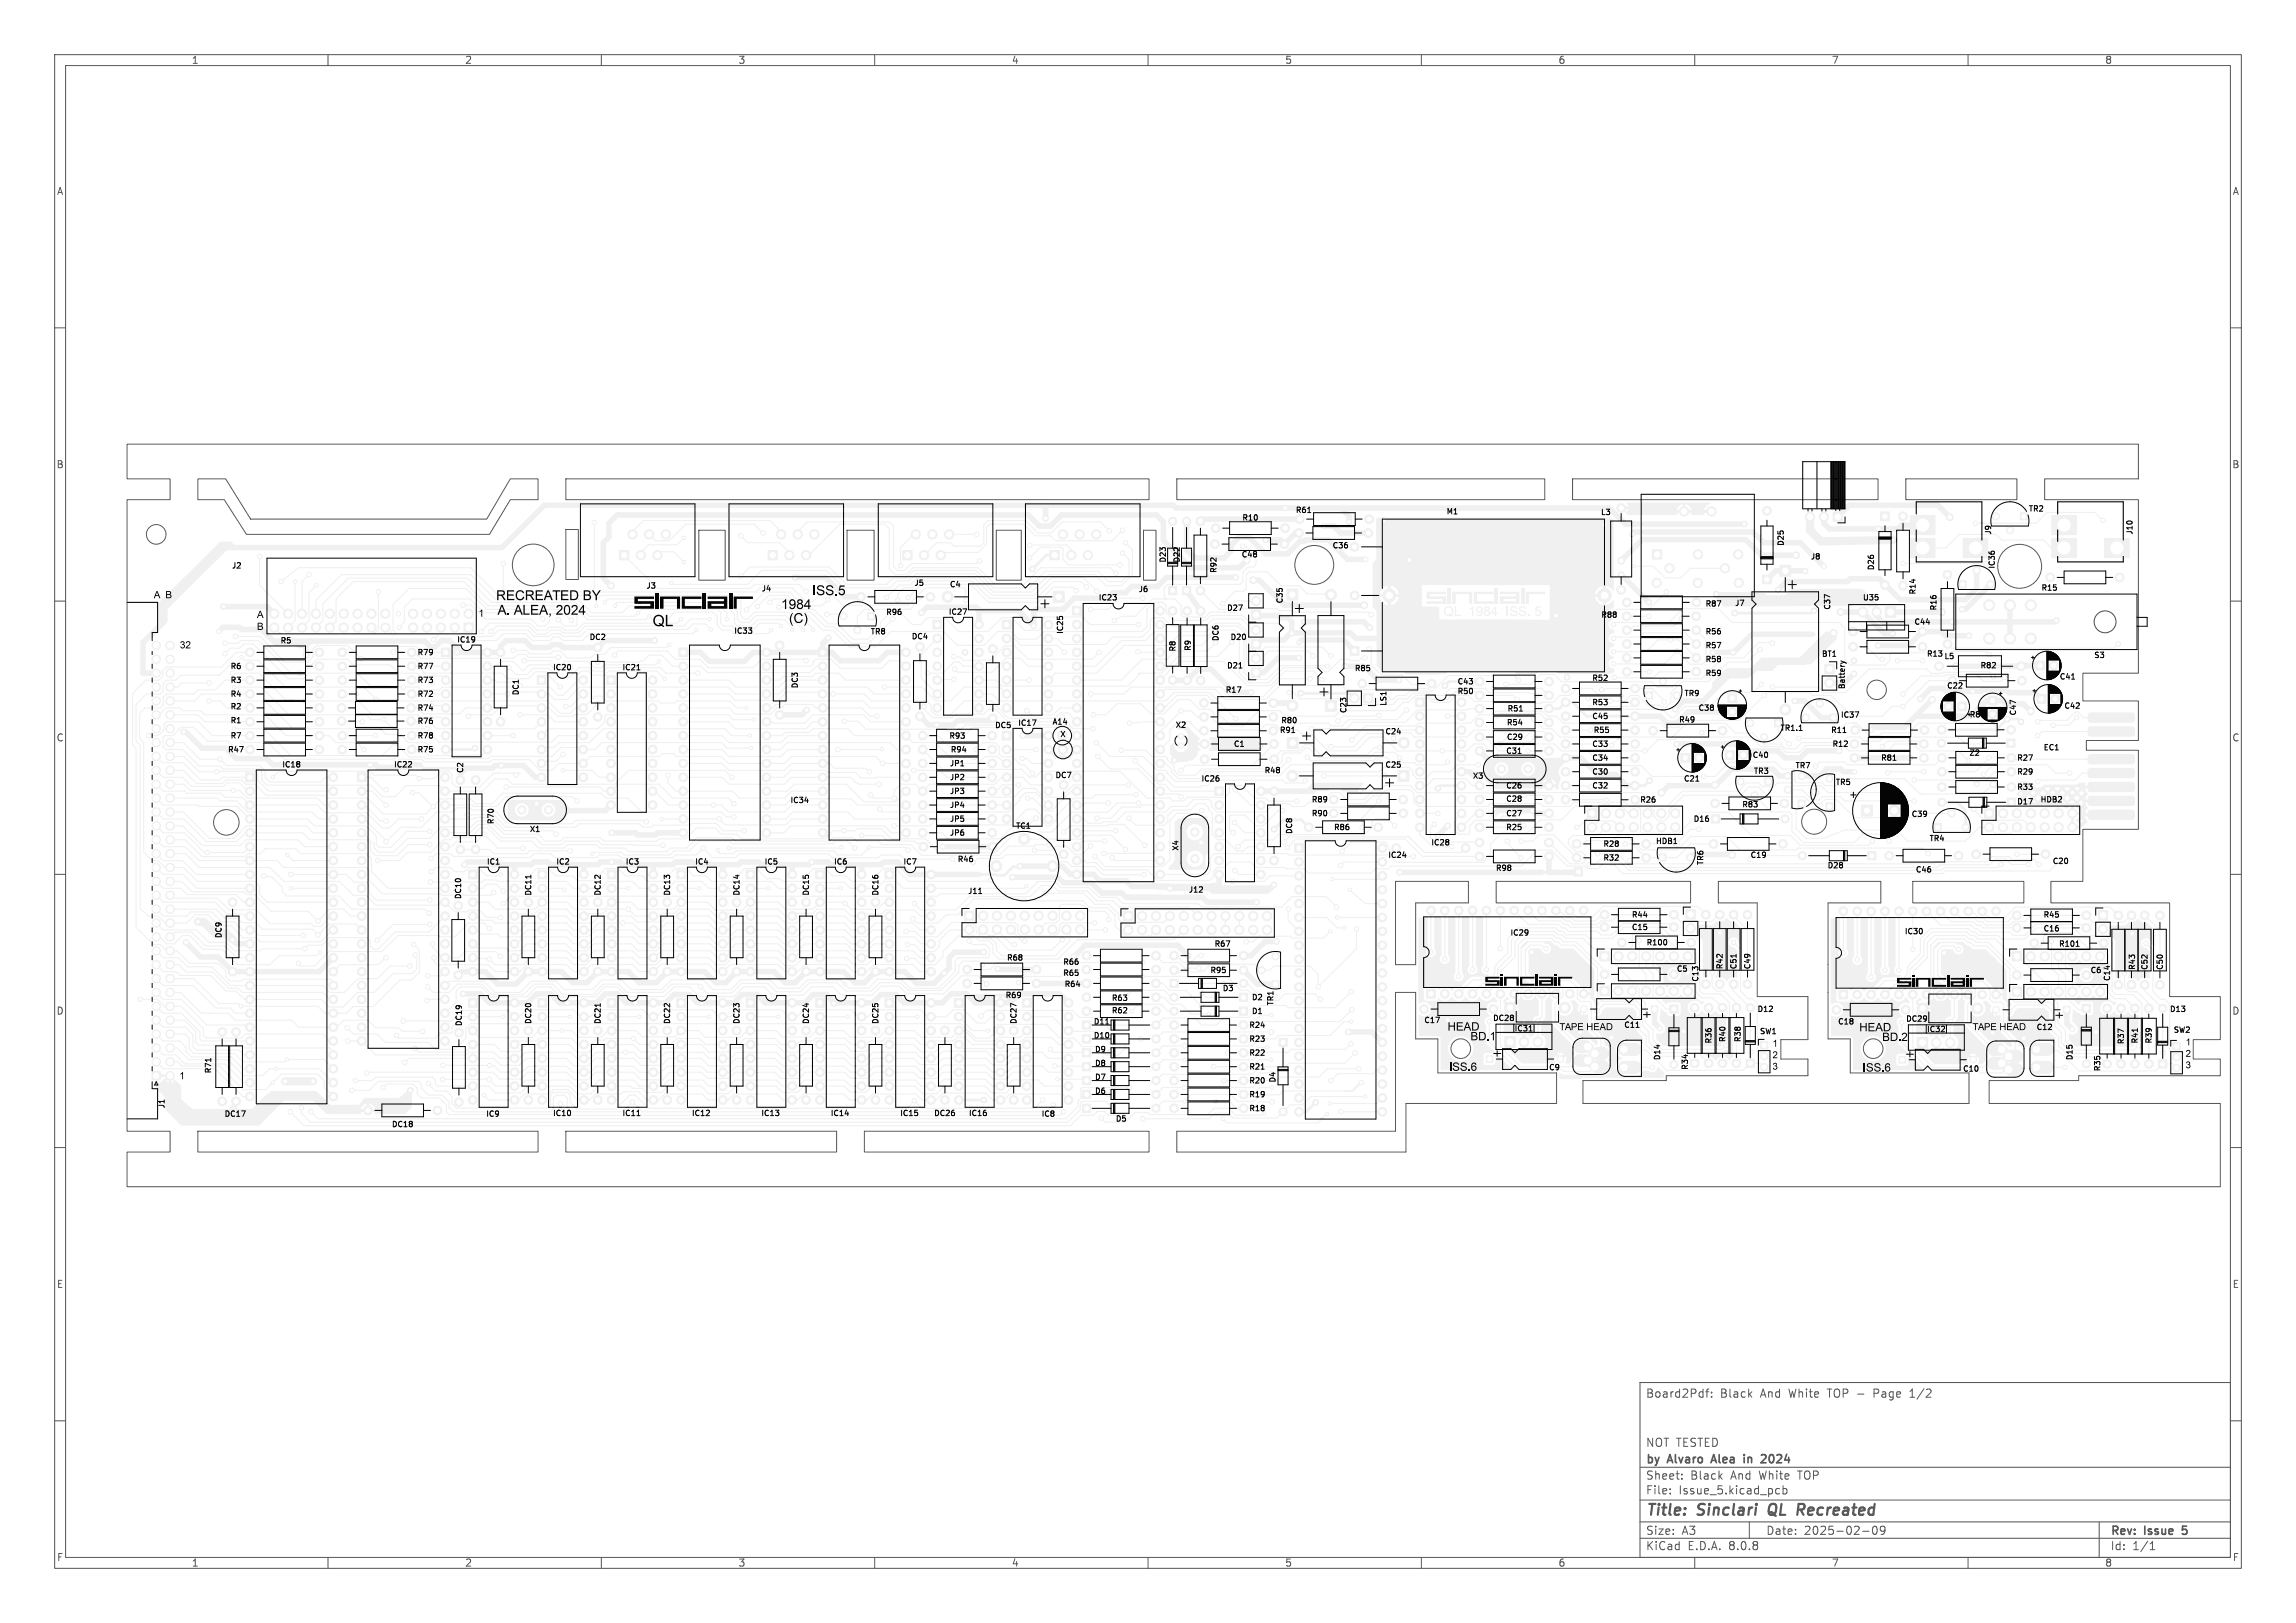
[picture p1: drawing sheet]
<svg xmlns="http://www.w3.org/2000/svg" width="420mm" height="297mm" viewBox="0 0 420 297" stroke-linecap="round" stroke-linejoin="round" font-family="sans-serif">
<defs><g id="words">
<g font-size="2.8" fill="#575757">
<text x="301" y="277.9">Title:</text>
<text x="310.6" y="277.9">Sinclari</text>
<text x="324.4" y="277.9">QL</text>
<text x="330.4" y="277.9">Recreated</text>
</g>
<g font-size="2.1" fill="#575757">
<text x="301" y="256">Board2Pdf:</text>
<text x="314.6" y="256">Black</text>
<text x="322.1" y="256">And</text>
<text x="327.4" y="256">White</text>
<text x="334.6" y="256">TOP -</text>
<text x="343.2" y="256">Page</text>
<text x="350" y="256">1/2</text>
<text x="301" y="268.2">by</text>
<text x="301" y="265">NOT TESTED</text>
<text x="305.2" y="268.2">Alvaro</text>
<text x="313.8" y="268.2">Alea</text>
<text x="320.3" y="268.2">in</text>
<text x="324.1" y="268.2">2024</text>
<text x="301" y="273.7">File:</text>
<text x="301" y="271">Sheet:</text>
<text x="307.1" y="273.7">Issue_5.kicad_pcb</text>
<text x="309.2" y="271">Black</text>
<text x="316.6" y="271">And</text>
<text x="321.9" y="271">White</text>
<text x="329.2" y="271">TOP</text>
<text x="301" y="281.1">Size:</text>
<text x="307.6" y="281.1">A3</text>
<text x="323" y="281.1">Date:</text>
<text x="330" y="281.1">2025-02-09</text>
<text x="386" y="281.3">Rev:</text>
<text x="392.4" y="281.3">Issue</text>
<text x="399.9" y="281.3">5</text>
<text x="301" y="283.9">KiCad</text>
<text x="308.7" y="283.9">E.D.A.</text>
<text x="316.3" y="283.9">8.0.8</text>
<text x="386" y="283.9">Id:</text>
<text x="390.1" y="283.9">1/1</text>
</g>
<g font-size="1.8" fill="#575757">
<text x="35" y="11.9">1</text>
<text x="85" y="11.9">2</text>
<text x="135" y="11.9">3</text>
<text x="185" y="11.9">4</text>
<text x="235" y="11.9">5</text>
<text x="285" y="11.9">6</text>
<text x="335" y="11.9">7</text>
<text x="385" y="11.9">8</text>
<text x="10.3" y="35.9">A</text>
<text x="408.3" y="35.9">A</text>
<text x="10.3" y="85.9">B</text>
<text x="408.2" y="85.9">B</text>
<text x="10.3" y="135.9">C</text>
<text x="408.2" y="135.9">C</text>
<text x="10.3" y="185.9">D</text>
<text x="408.2" y="185.9">D</text>
<text x="10.3" y="235.9">E</text>
<text x="408.3" y="235.9">E</text>
<text x="10.3" y="285.9">F</text>
<text x="35" y="286.9">1</text>
<text x="85" y="286.9">2</text>
<text x="135" y="286.9">3</text>
<text x="185" y="286.9">4</text>
<text x="235" y="286.9">5</text>
<text x="285" y="286.9">6</text>
<text x="335" y="286.9">7</text>
<text x="385" y="286.9">8</text>
<text x="408.3" y="285.9">F</text>
</g>
<g font-size="1.4">
<text x="227.1" y="95.5">R10</text>
<text x="236.9" y="94.1">R61</text>
<text x="264.5" y="94.3">M1</text>
<text x="292.7" y="94.5">L3</text>
<text x="371" y="93.8">TR2</text>
<text x="243.7" y="100.5">C36</text>
<text x="326.5" y="100" transform="rotate(-90 326.5 100)">D25</text>
<text x="364.3" y="97.9" transform="rotate(-90 364.3 97.9)">J9</text>
<text x="390.1" y="97.9" transform="rotate(-90 390.1 97.9)">J10</text>
<text x="42.3" y="104.2">J2</text>
<text x="118.1" y="107.9">J3</text>
<text x="167.2" y="107.4">J5</text>
<text x="173.7" y="107.7">C4</text>
<text x="213.4" y="103.1" transform="rotate(-90 213.4 103.1)">D23</text>
<text x="216" y="103.1" transform="rotate(-90 216 103.1)">D22</text>
<text x="222.7" y="105" transform="rotate(-90 222.7 105)">R92</text>
<text x="227" y="102.2">C48</text>
<text x="331.1" y="102.6">J8</text>
<text x="343" y="104.4" transform="rotate(-90 343 104.4)">D26</text>
<text x="365.1" y="104.2" transform="rotate(-90 365.1 104.2)">IC36</text>
<text x="139.2" y="108.4">J4</text>
<text x="162" y="112.7">R96</text>
<text x="173.4" y="112.7">IC27</text>
<text x="200.9" y="110.1">IC23</text>
<text x="208.2" y="108.5">J6</text>
<text x="224.4" y="112">D27</text>
<text x="234.8" y="110.5" transform="rotate(-90 234.8 110.5)">C35</text>
<text x="292.8" y="113.2">R88</text>
<text x="311.9" y="111.2">R87</text>
<text x="317.3" y="111.1">J7</text>
<text x="335" y="111.7" transform="rotate(-90 335 111.7)">C37</text>
<text x="340.7" y="110.1">U35</text>
<text x="350.6" y="108.9" transform="rotate(-90 350.6 108.9)">R14</text>
<text x="354.4" y="111.8" transform="rotate(-90 354.4 111.8)">R16</text>
<text x="373.3" y="108.3">R15</text>
<text x="51.2" y="117.9">R5</text>
<text x="83.5" y="117.8">IC19</text>
<text x="107.7" y="117.3">DC2</text>
<text x="134.2" y="116.2">IC33</text>
<text x="159.2" y="116.3">TR8</text>
<text x="166.7" y="117.2">DC4</text>
<text x="194.7" y="116.1" transform="rotate(-90 194.7 116.1)">IC25</text>
<text x="215.2" y="119.3" transform="rotate(-90 215.2 119.3)">R8</text>
<text x="218" y="119.2" transform="rotate(-90 218 119.2)">R9</text>
<text x="223.1" y="117.4" transform="rotate(-90 223.1 117.4)">DC6</text>
<text x="225" y="117.3">D20</text>
<text x="311.9" y="116.3">R56</text>
<text x="311.9" y="118.8">R57</text>
<text x="350.1" y="114.5">C44</text>
<text x="42.1" y="125.2">R3</text>
<text x="42.1" y="122.6">R6</text>
<text x="76.3" y="122.6">R77</text>
<text x="76.3" y="120.1">R79</text>
<text x="76.3" y="125.2">R73</text>
<text x="101.1" y="122.9">IC20</text>
<text x="113.8" y="122.9">IC21</text>
<text x="224.4" y="122.5">D21</text>
<text x="247.7" y="123">R85</text>
<text x="266.5" y="125.4">C43</text>
<text x="291.2" y="124.8">R52</text>
<text x="311.9" y="121.4">R58</text>
<text x="311.9" y="123.9">R59</text>
<text x="333.2" y="120.4">BT1</text>
<text x="352.4" y="120.4">R13</text>
<text x="355.6" y="120.8">L5</text>
<text x="362.2" y="122.5">R82</text>
<text x="376.7" y="124.5">C41</text>
<text x="383" y="120.6">S3</text>
<text x="42.1" y="130">R2</text>
<text x="42.1" y="127.7">R4</text>
<text x="76.3" y="130.3">R74</text>
<text x="76.3" y="127.7">R72</text>
<text x="95.1" y="127.3" transform="rotate(-90 95.1 127.3)">DC1</text>
<text x="146.1" y="126.1" transform="rotate(-90 146.1 126.1)">DC3</text>
<text x="224.1" y="127">R17</text>
<text x="246.5" y="130.6" transform="rotate(-90 246.5 130.6)">C23</text>
<text x="253.8" y="129.3" transform="rotate(-90 253.8 129.3)">LS1</text>
<text x="266.5" y="127.2">R50</text>
<text x="275.7" y="130.4">R51</text>
<text x="291.2" y="131.8">C45</text>
<text x="291.2" y="129.2">R53</text>
<text x="308" y="127.6">TR9</text>
<text x="310.6" y="130.3">C38</text>
<text x="336.6" y="131.5">IC37</text>
<text x="337.7" y="126.2" transform="rotate(-90 337.7 126.2)">Battery</text>
<text x="356.1" y="126.2">C22</text>
<text x="360.2" y="131.5">R84</text>
<text x="369" y="131" transform="rotate(-90 369 131)">C47</text>
<text x="377.5" y="129.9">C42</text>
<text x="41.6" y="137.9">R47</text>
<text x="42.1" y="132.6">R1</text>
<text x="42.1" y="135.3">R7</text>
<text x="76.3" y="135.3">R78</text>
<text x="76.3" y="132.7">R76</text>
<text x="76.3" y="137.9">R75</text>
<text x="173.6" y="135.4">R93</text>
<text x="173.8" y="137.9">R94</text>
<text x="181.9" y="133.4">DC5</text>
<text x="186.1" y="133">IC17</text>
<text x="192.4" y="132.8">A14</text>
<text x="193.8" y="135.1">X</text>
<text x="214.9" y="133.4">X2</text>
<text x="225.6" y="136.9">C1</text>
<text x="234" y="134.3">R91</text>
<text x="234.3" y="132.6">R80</text>
<text x="253.3" y="134.6">C24</text>
<text x="275.5" y="132.9">R54</text>
<text x="275.5" y="135.6">C29</text>
<text x="291.2" y="136.9">C33</text>
<text x="291.4" y="134.3">R55</text>
<text x="307" y="132.4">R49</text>
<text x="325.6" y="133.9">TR1.1</text>
<text x="334.8" y="134.3">R11</text>
<text x="335.1" y="136.9">R12</text>
<text x="373.7" y="137.5">EC1</text>
<text x="51.5" y="140.6">IC18</text>
<text x="72" y="140.6">IC22</text>
<text x="84.9" y="141.6" transform="rotate(-90 84.9 141.6)">C2</text>
<text x="173.7" y="143">JP2</text>
<text x="173.7" y="140.4">JP1</text>
<text x="193" y="142.6">DC7</text>
<text x="219.7" y="143.2">IC26</text>
<text x="231.2" y="141.7">R48</text>
<text x="253.3" y="140.7">C25</text>
<text x="269.3" y="142.7">X3</text>
<text x="275.4" y="138.1">C31</text>
<text x="291.2" y="139.4">C34</text>
<text x="291.2" y="141.9">C30</text>
<text x="307.9" y="143.2">C21</text>
<text x="320.5" y="138.9">C40</text>
<text x="320.7" y="141.8">TR3</text>
<text x="328.3" y="140.8">TR7</text>
<text x="335.7" y="143.9">TR5</text>
<text x="344" y="139.4">R81</text>
<text x="360.1" y="138.5">Z2</text>
<text x="368.9" y="141.9">R29</text>
<text x="368.9" y="139.4">R27</text>
<text x="144.5" y="147.2">IC34</text>
<text x="173.7" y="145.5">JP3</text>
<text x="173.7" y="148">JP4</text>
<text x="239.8" y="149.6">R90</text>
<text x="239.8" y="147">R89</text>
<text x="275.4" y="144.5">C26</text>
<text x="275.4" y="149.6">C27</text>
<text x="275.4" y="146.9">C28</text>
<text x="291.2" y="144.5">C32</text>
<text x="299.9" y="147.1">R26</text>
<text x="318.6" y="147.9">R83</text>
<text x="349.6" y="149.7">C39</text>
<text x="368.9" y="144.7">R33</text>
<text x="368.9" y="147.4">D17</text>
<text x="373.2" y="147">HDB2</text>
<text x="90.5" y="150.9" transform="rotate(-90 90.5 150.9)">R70</text>
<text x="96.8" y="152.5">X1</text>
<text x="173.7" y="153.1">JP6</text>
<text x="173.7" y="150.6">JP5</text>
<text x="185.7" y="151.9">TC1</text>
<text x="215.8" y="155.8" transform="rotate(-90 215.8 155.8)">X4</text>
<text x="236.6" y="152.7" transform="rotate(-90 236.6 152.7)">DC8</text>
<text x="243.9" y="152.1">R86</text>
<text x="261.7" y="154.9">IC28</text>
<text x="275.4" y="152.1">R25</text>
<text x="293.2" y="155.2">R28</text>
<text x="302.8" y="154.6">HDB1</text>
<text x="309.7" y="150.6">D16</text>
<text x="352.8" y="154.1">TR4</text>
<text x="89" y="158.4">IC1</text>
<text x="101.7" y="158.4">IC2</text>
<text x="114.4" y="158.4">IC3</text>
<text x="127.1" y="158.4">IC4</text>
<text x="139.8" y="158.4">IC5</text>
<text x="152.5" y="158.4">IC6</text>
<text x="165.2" y="158.4">IC7</text>
<text x="175.1" y="158">R46</text>
<text x="253.8" y="157.2">IC24</text>
<text x="273.5" y="159.6">R98</text>
<text x="293.2" y="157.7">R32</text>
<text x="311.8" y="158.4" transform="rotate(-90 311.8 158.4)">TR6</text>
<text x="320.1" y="157.2">C19</text>
<text x="334.2" y="159.1">D28</text>
<text x="350.3" y="159.9">C46</text>
<text x="375.4" y="158.3">C20</text>
<text x="84.5" y="164.6" transform="rotate(-90 84.5 164.6)">DC10</text>
<text x="97.4" y="164" transform="rotate(-90 97.4 164)">DC11</text>
<text x="110.1" y="164" transform="rotate(-90 110.1 164)">DC12</text>
<text x="122.8" y="164" transform="rotate(-90 122.8 164)">DC13</text>
<text x="135.5" y="164" transform="rotate(-90 135.5 164)">DC14</text>
<text x="148.2" y="164" transform="rotate(-90 148.2 164)">DC15</text>
<text x="160.9" y="164" transform="rotate(-90 160.9 164)">DC16</text>
<text x="177" y="163.8">J11</text>
<text x="217.4" y="163.5">J12</text>
<text x="40.7" y="171.8" transform="rotate(-90 40.7 171.8)">DC9</text>
<text x="222.1" y="173.4">R67</text>
<text x="276.2" y="171.4">IC29</text>
<text x="298.4" y="168.1">R44</text>
<text x="298.4" y="170.4">C15</text>
<text x="301.1" y="173.2">R100</text>
<text x="348.3" y="171.2">IC30</text>
<text x="373.7" y="170.7">C16</text>
<text x="373.7" y="168.1">R45</text>
<text x="376.5" y="173.4">R101</text>
<text x="184.1" y="176">R68</text>
<text x="194.4" y="178.8">R65</text>
<text x="194.4" y="176.7">R66</text>
<text x="221.3" y="178.3">R95</text>
<text x="306.6" y="178">C5</text>
<text x="310.9" y="179.8" transform="rotate(-90 310.9 179.8)">C13</text>
<text x="315.3" y="177.5" transform="rotate(-90 315.3 177.5)">R42</text>
<text x="317.8" y="177.5" transform="rotate(-90 317.8 177.5)">C51</text>
<text x="320.4" y="177.5" transform="rotate(-90 320.4 177.5)">C49</text>
<text x="382.3" y="178.3">C6</text>
<text x="386.2" y="179.6" transform="rotate(-90 386.2 179.6)">C14</text>
<text x="390.7" y="177.6" transform="rotate(-90 390.7 177.6)">R43</text>
<text x="393" y="177.6" transform="rotate(-90 393 177.6)">C52</text>
<text x="395.8" y="177.6" transform="rotate(-90 395.8 177.6)">C50</text>
<text x="183.8" y="182.8">R69</text>
<text x="194.6" y="180.8">R64</text>
<text x="203.3" y="185.6">R62</text>
<text x="203.3" y="183.4">R63</text>
<text x="223.6" y="181.6">D3</text>
<text x="228.9" y="183.2">D2</text>
<text x="228.9" y="185.8">D1</text>
<text x="233.1" y="184.1" transform="rotate(-90 233.1 184.1)">TR1</text>
<text x="321.4" y="185.4">D12</text>
<text x="396.8" y="185.4">D13</text>
<text x="84.7" y="187.9" transform="rotate(-90 84.7 187.9)">DC19</text>
<text x="97.4" y="187.5" transform="rotate(-90 97.4 187.5)">DC20</text>
<text x="110.1" y="187.5" transform="rotate(-90 110.1 187.5)">DC21</text>
<text x="122.8" y="187.5" transform="rotate(-90 122.8 187.5)">DC22</text>
<text x="135.5" y="187.5" transform="rotate(-90 135.5 187.5)">DC23</text>
<text x="148.2" y="187.5" transform="rotate(-90 148.2 187.5)">DC24</text>
<text x="160.9" y="187.5" transform="rotate(-90 160.9 187.5)">DC25</text>
<text x="186.1" y="187.5" transform="rotate(-90 186.1 187.5)">DC27</text>
<text x="200" y="190.2">D10</text>
<text x="200" y="187.7">D11</text>
<text x="228.4" y="190.8">R23</text>
<text x="228.4" y="188.3">R24</text>
<text x="260.4" y="187.4">C17</text>
<text x="273" y="187">DC28</text>
<text x="276.9" y="188.9">IC31</text>
<text x="297" y="188.3">C11</text>
<text x="313.3" y="191.1" transform="rotate(-90 313.3 191.1)">R36</text>
<text x="315.8" y="190.8" transform="rotate(-90 315.8 190.8)">R40</text>
<text x="318.6" y="190.8" transform="rotate(-90 318.6 190.8)">R38</text>
<text x="321.8" y="189.4">SW1</text>
<text x="336.1" y="187.7">C18</text>
<text x="348.6" y="187.2">DC29</text>
<text x="352.4" y="189.1">IC32</text>
<text x="372.4" y="188.7">C12</text>
<text x="388.7" y="191.2" transform="rotate(-90 388.7 191.2)">R37</text>
<text x="391.3" y="191.1" transform="rotate(-90 391.3 191.1)">R41</text>
<text x="393.8" y="191.1" transform="rotate(-90 393.8 191.1)">R39</text>
<text x="397.5" y="189.2">SW2</text>
<text x="38.8" y="196.5" transform="rotate(-90 38.8 196.5)">R71</text>
<text x="200.2" y="195.3">D8</text>
<text x="200.2" y="192.7">D9</text>
<text x="200.2" y="197.8">D7</text>
<text x="228.4" y="195.9">R21</text>
<text x="228.4" y="193.4">R22</text>
<text x="283.3" y="196.1">C9</text>
<text x="303.9" y="194.1" transform="rotate(-90 303.9 194.1)">D14</text>
<text x="309" y="195.9" transform="rotate(-90 309 195.9)">R34</text>
<text x="359" y="196.3">C10</text>
<text x="379.3" y="194.1" transform="rotate(-90 379.3 194.1)">D15</text>
<text x="384.4" y="196.1" transform="rotate(-90 384.4 196.1)">R35</text>
<text x="30.3" y="202.9" transform="rotate(-90 30.3 202.9)">J1</text>
<text x="200.2" y="200.4">D6</text>
<text x="228.4" y="198.5">R20</text>
<text x="228.4" y="203.5">R18</text>
<text x="228.4" y="201">R19</text>
<text x="233.5" y="198.2" transform="rotate(-90 233.5 198.2)">D4</text>
<text x="41" y="204.6">DC17</text>
<text x="71.6" y="206.5">DC18</text>
<text x="88.8" y="204.6">IC9</text>
<text x="101.1" y="204.4">IC10</text>
<text x="113.8" y="204.4">IC11</text>
<text x="126.5" y="204.4">IC12</text>
<text x="139.2" y="204.4">IC13</text>
<text x="151.9" y="204.4">IC14</text>
<text x="164.6" y="204.4">IC15</text>
<text x="170.8" y="204.4">DC26</text>
<text x="177.1" y="204.4">IC16</text>
<text x="190.4" y="204.6">IC8</text>
<text x="204" y="205.4">D5</text>
</g>
</g></defs>
<g fill="none" stroke="#575757" stroke-width=".18">
<path d="M10 10h400v277h-400zM12 12h396v273h-396zM60 10v2M110 10v2M160 10v2M210 10v2M260 10v2M310 10v2M360 10v2M10 60h2M408 60h2M23.2 81.3h368v6.3h-17.2v3.8h17.2v31.8h-10.2v5.1h10.2v7.2h-9.6v1.8h9.6v14.5h-10.2v9.5h-5.8v3.9h21.7v17.2h9.2v7.8h-4.9v3.6h4.9v3.1h-25.9v.8h-16.3v4.2h42.2v15.3h-382.9v-6.4h7.9v-3.8h-7.9v-115.6h7.9v-3.8h-7.9z"/>
<path d="M36.2 87.6h5.1l4.5 7.4h43.2l4.3-7.4h5.1v3.8h-5.1l-3.8 6.4h-44.4l-4.1-6.4h-4.8zM103.5 96.9h2.3v9.1h-2.3zM103.5 87.6h106.7v3.8h-106.7zM127.8 97h4.9v9.2h-4.9zM154.9 97h5v9.2h-5zM182.2 97h4.6v9.2h-4.6zM209.2 97h2.3v9.2h-2.3zM215.3 87.6h67.3v3.8h-67.3zM287.7 87.6h55.8v3.8h-55.8zM348.6 87.6h20.3v3.8h-20.3zM10 110h2M408 110h2"/>
<path d="M10 160h2M408 160h2M255.3 161.3h13.3v3.9h-9.6v11.3h-3.7zM273.7 161.3h35.5v3.9h-35.5zM314.3 161.3h29.7v3.9h-9.6v24.9h4.1v6.2h21.7v5.6h-70.6v-4.2h15.2v-.8h25.9v-3.1h-4.9v-3.6h4.9v-7.8h-9.3v-17.2h-7.1zM349.9 161.3h20.3v3.9h-20.3zM10 210h2M36.2 207h62.2v3.8h-62.2zM103.5 207h49.5v3.8h-49.5zM158.1 207h52.1v3.8h-52.1zM215.3 207h40v-25.4h3.7v8.5h4v6.2h21.7v5.6h-27.5v8.9h-41.9zM408 210h2"/>
<path d="M300 253h108v32h-108zM312 254.7h.6M312.6 254.2l-.4 .2v1.3M313.1 255.5v.2M313.1 254.8v.1M349.4 255.7h.8M349.7 254.4l-.3 .2M10 260h2M300 278.5h108M300 274.5h108M300 268.5h108M305.5 273.2v.2"/>
<path d="M305.5 272.5v.1M307.7 270.5v.2M307.7 269.8v.1M320 278.5v3M324.9 273.3h.6M324.9 272.5h.6M326.2 272.5l.4-.1 .3 .3v.4l-.2 .2h-.5M326.2 271.9v1.5M342.7 279.4l.2-.1a.8 .8 0 0 1 .5 .7 .8 .8 0 0 1-.5 .8l-.2-.2-.2-.4zM344.8 279.9l-.3 .3h-.3l-.3-.3 .2-.5 .4-.1 .2 .1a.99 .99 0 0 1-.3 1.4h-.3M384 278.5v6.5M408 260h2"/>
<path d="M60 285v2M110 285v2M160 285v2M210 285v2M260 285v2M300 281.5h108M310 285v2M340.7 280.2h1.2M360 285v2M393.3 283.6h.9M393.3 282.5l.4-.4v1.5"/>
<circle cx="28.6" cy="97.8" r="1.8"/>
<circle cx="97.5" cy="103.4" r="3.8"/>
<circle cx="240.4" cy="103.4" r="3.6"/>
<circle cx="369.4" cy="103.6" r="4"/>
<circle cx="343.3" cy="126.2" r="1.78"/>
<circle cx="41.4" cy="150.5" r="2.33"/>
<circle cx="331.9" cy="150.4" r="2.29"/>
<circle cx="267.2" cy="191.9" r="1.8"/>
<circle cx="342.6" cy="191.9" r="1.8"/>
</g>
<path d="M313.1 267.3h.7M313.5 266.2l-.5 1.5M319 266.2v.1M319 266.7v1M322.4 266.2l.5 .1 .1 .3-.9 1.1h.9M399.3 279.3l-.1 .7 .1-.1M399.2 280.6l.1 .1" fill="none" stroke="#575757" stroke-width=".3"/>
<path d="M323.7 275.5a1.5 1.5 0 0 0 0 1.6M329 275.2h.8M329.4 276.3l.5 .9M329.8 276.2l-.9 .1" fill="none" stroke="#575757" stroke-width=".4"/>
<circle cx="385.1" cy="113.8" r="2" fill="none" stroke="#575757" stroke-width=".2"/>
<g fill="#f0f0f0">
<path d="M278.3 107.6h.5v.4h-.5z"/>
<path d="M264.8 107.6h.6v.4h-.6z"/>
<path d="M261 108.3h3.5v.4h-2.9v.4h2.9v1.4h-3.5v-.5h2.9v-.4h-2.9z"/>
<path d="M274.3 108.3h3.6v2.2h-3.6v-.9h.7v.4h2.3v-.4h-3v-.5h3v-.4h-3z"/>
<path d="M273.4 107.6h.6v2.9h-.6z"/>
<path d="M269.6 108.3h3.6v.4h-3v1.3h3v.5h-3.6z"/>
<path d="M265.6 108.3h3.7v2.2h-.6v-1.8h-2.4v1.8h-.7z"/>
<path d="M278.3 108.3h.5v2.2h-.5z"/>
<path d="M264.8 108.3h.6v2.2h-.6z"/>
<path d="M279.1 108.3h3.5v.4h-2.9v1.8h-.6z"/>
<path d="M264.4 111.1a.9 .9 0 0 1 1.3 .2 .9 .9 0 0 1-.1 1.2l.3 .2-.2 .1a.53 .53 0 0 0-.7 0 .84 .84 0 0 1-.9-1h.3l.1 .5 .3 .2h.4l-.2-.1 .1-.1a.34 .34 0 0 0 .5-.1 .34 .34 0 0 0 0-.4 .6 .6 0 0 0-.7-.7 .6 .6 0 0 0-.5 .7l-.3-.1z"/>
<path d="M266.1 111h.3v1.5h.8v.2h-1.1z"/>
<path d="M268.8 111.4l.7-.4v1.7h-.2v-1.4l-.5 .3z"/>
<path d="M270.2 111.1a.68 .68 0 0 1 .8 .1 .68 .68 0 0 1 .2 .8 .58 .58 0 0 1-.4 .7 .58 .58 0 0 1-.7-.4h.2a.4 .4 0 0 0 .5 .2 .4 .4 0 0 0 .2-.6 .52 .52 0 0 1-.6 .2 .52 .52 0 0 1-.4-.5h.3a.35 .35 0 0 0 .5 .3 .35 .35 0 0 0 0-.6 .35 .35 0 0 0-.5 .2l-.3 .1z"/>
<path d="M271.6 111.1a.46 .46 0 0 1 .7-.1 .46 .46 0 0 1-.1 .7 .56 .56 0 0 1 0 1 .56 .56 0 0 1-.8-.5h.2a.36 .36 0 0 0 .5 .3 .36 .36 0 0 0 .1-.6 .36 .36 0 0 0-.6 .2l-.2 .1 .1-.3 .2-.2-.2-.3h.2a.29 .29 0 0 0 .4 .3 .29 .29 0 0 0 .1-.5 .29 .29 0 0 0-.5 .1l-.2 .1z"/>
<path d="M273.5 111h.2v1.1h.2v.2h-.2v.4h-.2v-.4h-.8v-.2h.8v-.8l-.6 .8h-.2z"/>
<path d="M275.6 111h.2v1.7h-.2z"/>
<path d="M276.4 111.1a.7 .7 0 0 1 1.1 .3h-.2a.39 .39 0 0 0-.4-.3 .39 .39 0 0 0-.4 .5 .98 .98 0 0 1 1.1 .7 .73 .73 0 0 1-.8 .5 .73 .73 0 0 1-.6-.7h.2a.46 .46 0 0 0 .5 .4 .46 .46 0 0 0 .4-.4l-.1-.1a.86 .86 0 0 1-.9-.8z"/>
<path d="M278 111.1a.7 .7 0 0 1 1.2 .3h-.3a.39 .39 0 0 0-.4-.3 .39 .39 0 0 0-.3 .5 .98 .98 0 0 1 1 .7 .73 .73 0 0 1-.8 .5 .73 .73 0 0 1-.6-.7h.2a.46 .46 0 0 0 .5 .4 .46 .46 0 0 0 .4-.4v-.1a.86 .86 0 0 1-1-.8z"/>
<path d="M279.5 112.5h.3v.2h-.3z"/>
<path d="M281 111h.9v.2h-.7l-.1 .5a.58 .58 0 0 1 .8 .3 .58 .58 0 0 1-.4 .7 .58 .58 0 0 1-.7-.4l.2-.1a.38 .38 0 0 0 .6 .2 .38 .38 0 0 0 0-.6 .38 .38 0 0 0-.6 .1h-.2z"/>
</g>
<g fill="#f0f0f0" stroke="#f0f0f0" stroke-width=".18">
<path d="M275.3 189.7h1.9v2h-1.9z"/>
<path d="M358.1 128.5h1.6v1.6h-1.6z"/>
<path d="M375.3 94.3h4.5v3.5h-4.5z"/>
<path d="M375.3 98.5h4.5v3.5h-4.5z"/>
<path d="M385 98.5h4.5v3.5h-4.5z"/>
<path d="M367.1 135.2h1.5v1.5h-1.5z"/>
<path d="M347.4 193.3h1.2v1.2h-1.2z"/>
<path d="M226.7 181.7h1.5v1.5h-1.5z"/>
<path d="M368.1 174.2h1.7v1.7h-1.7z"/>
<path d="M397.5 190.8h1.3v1.3h-1.3z"/>
<path d="M226.7 184.3h1.5v1.5h-1.5z"/>
<path d="M136.5 159.2h1.6v1.6h-1.6z"/>
<path d="M372.4 121h1.6v1.6h-1.6z"/>
<path d="M289.4 191.5l1-1 1.1 1-1.1 1.1z"/>
<path d="M288.3 190.7l.6-.3h.9a1.1 1.1 0 0 1 1.1 1.1 1.1 1.1 0 0 1-1.1 1.1h-.8a1.1 1.1 0 0 1-1-.7 1.1 1.1 0 0 1 .3-1.2z"/>
<path d="M290.7 192.8l1-1.1 1.1 1.1-1.1 1z"/>
<path d="M291.5 192.1l.5-.4h1.2a1.1 1.1 0 0 1 1.1 1.1 1.1 1.1 0 0 1-1.1 1.1h-.8a1.1 1.1 0 0 1-1-.6 1.1 1.1 0 0 1 .1-1.2z"/>
<path d="M289.4 194.1l1-1.1 1.1 1.1-1.1 1z"/>
<path d="M288.3 193.2l.6-.2h.9a1.1 1.1 0 0 1 1.1 1.1 1.1 1.1 0 0 1-1.1 1.1h-.8a1.1 1.1 0 0 1-1-.8 1.1 1.1 0 0 1 .3-1.2z"/>
<path d="M290.7 195.2l1-1.1 1.1 1.1-1.1 1.1z"/>
<path d="M291.5 194.5l.5-.3 1.2-.1a1.1 1.1 0 0 1 1.1 1.1 1.1 1.1 0 0 1-1.1 1.1h-.8a1.1 1.1 0 0 1-1-.6 1.1 1.1 0 0 1 .1-1.2z"/>
<path d="M328.9 146.4h1.3v1.3h-1.3z"/>
<path d="M174.6 182.7h1.6v1.6h-1.6z"/>
<path d="M313.1 149.1h1.5v1.5h-1.5z"/>
<path d="M136.5 182.7h1.6v1.6h-1.6z"/>
<path d="M325.6 103.4h2v2h-2z"/>
<path d="M192.1 100.7h1.7v1.8h-1.7z"/>
<path d="M308.4 166.5h1.7v1.7h-1.7z"/>
<path d="M305.4 183.9h1.5v1.5h-1.5z"/>
<path d="M369.6 93.8h1.3v1.3h-1.3z"/>
<path d="M216.3 107.3h1.5v1.5h-1.5z"/>
<path d="M290.4 148h1.7v1.7h-1.7z"/>
<path d="M307.5 137.9h1.6v1.6h-1.6z"/>
<path d="M84.9 114h1.7v1.7h-1.7z"/>
<path d="M214 179.2h1.5v1.5h-1.5z"/>
<path d="M334 146.9h1.3v1.3h-1.3z"/>
<path d="M44.9 141.4h1.6v1.6h-1.6z"/>
<path d="M258.9 127.7h1.6v1.6h-1.6z"/>
<path d="M140.5 100.7h1.7v1.8h-1.7z"/>
<path d="M302 184.1h1.2v1.2h-1.2z"/>
<path d="M363.7 127.4h1.6v1.6h-1.6z"/>
<path d="M368.1 180.6h1.7v1.7h-1.7z"/>
<path d="M322.4 105.2h1.6v1.6h-1.6z"/>
<path d="M183.3 113.5h1.6v1.6h-1.6z"/>
<path d="M124.2 118.6h1.6v1.6h-1.6z"/>
<path d="M98.4 182.7h1.6v1.6h-1.6z"/>
<path d="M198 189.4h1.5v1.5h-1.5z"/>
<path d="M111.1 159.2h1.6v1.6h-1.6z"/>
<path d="M344.9 111h1.9v2h-1.9z"/>
<path d="M319.4 193.8h1.5v1.5h-1.5z"/>
<path d="M292.6 174.2h1.7v1.7h-1.7z"/>
<path d="M113.3 100.7h1.7v1.8h-1.7z"/>
<path d="M349.5 94.3h4.5v3.5h-4.5z"/>
<path d="M349.5 98.5h4.5v3.5h-4.5z"/>
<path d="M359.1 98.5h4.5v3.5h-4.5z"/>
<path d="M394.9 193.9h1.5v1.5h-1.5z"/>
<path d="M296.3 191.3l.7-.4h2.1a1.1 1.1 0 0 1 1.1 1.1 1.1 1.1 0 0 1-1.1 1.1h-2a1.1 1.1 0 0 1-1-.6 1.1 1.1 0 0 1 .2-1.2z"/>
<path d="M296.3 194.6l.7-.4h2.1a1.1 1.1 0 0 1 1.1 1.1 1.1 1.1 0 0 1-1.1 1.1h-2a1.1 1.1 0 0 1-1-.6 1.1 1.1 0 0 1 .2-1.2z"/>
<path d="M170.6 113.5h1.6v1.6h-1.6z"/>
<path d="M198 194.4h1.5v1.5h-1.5z"/>
<path d="M382.1 130.6l.4-.1h7.6l.3 .4v.9l-.1 .2-.3 .2h-7.6l-.4-.4v-.9z"/>
<path d="M382.1 133.2l.4-.2h7.6l.3 .4v.9l-.1 .3-.3 .1h-7.6l-.4-.4v-.9z"/>
<path d="M382.1 138.2l.4-.1h7.6l.3 .4v.9l-.1 .2-.3 .2h-7.6l-.4-.4v-.9z"/>
<path d="M382.1 140.8l.4-.2h7.6l.3 .4v.9l-.1 .3-.3 .1h-7.6l-.4-.4v-.9z"/>
<path d="M382.1 143.3l.4-.1h7.6l.3 .4v.9l-.1 .2-.3 .2h-7.6l-.4-.4v-.9z"/>
<path d="M382.1 145.9l.4-.2h7.6l.3 .4v.9l-.1 .3-.3 .1h-7.6l-.4-.4v-.9z"/>
<path d="M382.1 148.4l.4-.2 7.6 .1 .3 .3v1l-.1 .2-.3 .1h-7.6l-.4-.3v-1z"/>
<path d="M222.2 144h1.6v1.6h-1.6z"/>
<path d="M80.7 118.6h1.6v1.6h-1.6z"/>
<path d="M336.4 181.2h1.6v1.6h-1.6z"/>
<path d="M302.3 100.6h1.7v1.7h-1.7z"/>
<path d="M353.8 150.7h1.3v1.3h-1.3z"/>
<path d="M161.9 159.2h1.6v1.6h-1.6z"/>
<path d="M335.3 93.7h1.7v1.7h-1.7z"/>
<path d="M322 190.6h1.4v1.3h-1.4z"/>
<path d="M372.6 127.1h1.6v1.6h-1.6z"/>
<path d="M350.7 189.8h1.9v2h-1.9z"/>
<path d="M149.2 159.2h1.6v1.6h-1.6z"/>
<path d="M85.7 182.7h1.6v1.6h-1.6z"/>
<path d="M242.5 128.2h2v2h-2z"/>
<path d="M260.9 181.1h1.6v1.6h-1.6z"/>
<path d="M340.5 147.3h2v2h-2z"/>
<path d="M255.7 141h2v2h-2z"/>
<path d="M324.6 131.7h1.3v1.3h-1.3z"/>
<path d="M383.8 166.6h1.7v1.7h-1.7z"/>
<path d="M183.3 133.8h1.6v1.6h-1.6z"/>
<path d="M196.2 111h1.6v1.6h-1.6z"/>
<path d="M303.4 156.3h1.3v1.3h-1.3z"/>
<path d="M271.9 193.2h1.2v1.2h-1.2z"/>
<path d="M176.4 166.7h1.7v1.7h-1.7z"/>
<path d="M198 202.1h1.5v1.5h-1.5z"/>
<path d="M165.1 100.7h1.7v1.8h-1.7z"/>
<path d="M123.8 159.2h1.6v1.6h-1.6z"/>
<path d="M111.1 182.7h1.6v1.6h-1.6z"/>
<path d="M85.7 159.2h1.6v1.6h-1.6z"/>
<path d="M228.9 111.7h1.7v1.7h-1.7z"/>
<path d="M198 191.9h1.5v1.5h-1.5z"/>
<path d="M322.8 142.4h1.3v1.3h-1.3z"/>
<path d="M27.9 196.1h1.4v1.5h-1.4z"/>
<path d="M198 197h1.5v1.5h-1.5z"/>
<path d="M123.8 182.7h1.6v1.6h-1.6z"/>
<path d="M377.5 184.2h1.2v1.2h-1.2z"/>
<path d="M333.8 121.6h1.7v1.7h-1.7z"/>
<path d="M149.7 118.6h1.6v1.6h-1.6z"/>
<path d="M249.4 126.9h1.7v1.7h-1.7z"/>
<path d="M198 199.5h1.5v1.5h-1.5z"/>
<path d="M233.9 190h1.5v1.5h-1.5z"/>
<path d="M98.4 159.2h1.6v1.6h-1.6z"/>
<path d="M366.1 191l1.1 1-1.1 1.1-1-1.1z"/>
<path d="M363.8 191.3l.6-.3 1.1-.1a1.1 1.1 0 0 1 1.1 1.1 1.1 1.1 0 0 1-1.1 1.1h-.8a1.1 1.1 0 0 1-1-.6 1.1 1.1 0 0 1 .1-1.2z"/>
<path d="M367.4 192.2l1.1 1.1-1.1 1.1-1-1.1z"/>
<path d="M367.2 192.6l.5-.4h1.2a1.1 1.1 0 0 1 1.1 1.1 1.1 1.1 0 0 1-1.1 1.1h-.8a1.1 1.1 0 0 1-1-.6 1.1 1.1 0 0 1 .1-1.2z"/>
<path d="M366.1 193.5l1.1 1.1-1.1 1-1-1z"/>
<path d="M363.8 193.9l.6-.4h1.1a1.1 1.1 0 0 1 1.1 1.1 1.1 1.1 0 0 1-1.1 1.1h-.8a1.1 1.1 0 0 1-1-.7 1.1 1.1 0 0 1 .1-1.1z"/>
<path d="M367.4 194.6l1.1 1.1-1.1 1.1-1-1.1z"/>
<path d="M367.2 195l.5-.3 1.2-.1a1.1 1.1 0 0 1 1.1 1.1 1.1 1.1 0 0 1-1.1 1.1h-.8a1.1 1.1 0 0 1-1-.6 1.1 1.1 0 0 1 .1-1.2z"/>
<path d="M371.9 191.2l.5-.3h2.1a1.1 1.1 0 0 1 1.1 1.1 1.1 1.1 0 0 1-1.1 1.1h-1.9a1.1 1.1 0 0 1-1.1-.7 1.1 1.1 0 0 1 .4-1.2z"/>
<path d="M371.7 194.6l.7-.4h2.1a1.1 1.1 0 0 1 1.1 1.1 1.1 1.1 0 0 1-1.1 1.1h-1.9a1.1 1.1 0 0 1-1-.6 1.1 1.1 0 0 1 .1-1.2z"/>
<path d="M235.4 107.8h2v2h-2z"/>
<path d="M358.4 106.3h1.3v1.3h-1.3z"/>
<path d="M315.6 137.4h1.6v1.6h-1.6z"/>
<path d="M292.6 180.5h1.7v1.7h-1.7z"/>
<path d="M111 123.7h1.6v1.6h-1.6z"/>
<path d="M65.4 141.4h1.6v1.6h-1.6z"/>
<path d="M363 148h1.7v1.7h-1.7z"/>
<path d="M205.5 166.8h1.7v1.7h-1.7z"/>
<path d="M213.8 107.3h1.5v1.5h-1.5z"/>
<path d="M192.7 108.2h2v2h-2z"/>
<path d="M198 186.8h1.5v1.5h-1.5z"/>
<path d="M247 118.3h1.6v1.6h-1.6z"/>
<path d="M301 126.6h1.3v1.3h-1.3z"/>
<path d="M316.1 127h1.6v1.6h-1.6z"/>
<path d="M334.8 130.7h1.3v1.3h-1.3z"/>
<path d="M98.3 123.7h1.6v1.6h-1.6z"/>
<path d="M344 93.7h1.6v1.6h-1.6z"/>
<path d="M149.2 182.7h1.6v1.6h-1.6z"/>
<path d="M187 182.7h1.6v1.6h-1.6z"/>
<path d="M228.9 117h1.7v1.7h-1.7z"/>
<path d="M341.6 155.8h1.5v1.5h-1.5z"/>
<path d="M158.7 112.1h1.3v1.3h-1.3z"/>
<path d="M232.6 179.4h1.3v1.3h-1.3z"/>
<path d="M235.5 134.9h2v2h-2z"/>
<path d="M367.2 146.1h1.5v1.5h-1.5z"/>
<path d="M380.9 183.8h1.5v1.5h-1.5z"/>
<path d="M236.8 154.4h1.6v1.6h-1.6z"/>
<path d="M228.9 122.2h1.7v1.7h-1.7z"/>
<path d="M161.9 182.7h1.6v1.6h-1.6z"/>
<path d="M288 158.8h1.5v1.5h-1.5z"/>
<circle cx="58.4" cy="137.2" r=".8"/>
<circle cx="45.7" cy="137.2" r=".8"/>
<circle cx="356.4" cy="129.3" r=".8"/>
<circle cx="339.2" cy="138.7" r=".8"/>
<circle cx="351.9" cy="138.7" r=".8"/>
<circle cx="297.6" cy="115.3" r=".8"/>
<circle cx="310.3" cy="115.3" r=".8"/>
<circle cx="211.5" cy="185" r=".8"/>
<circle cx="198.8" cy="185" r=".8"/>
<circle cx="355.1" cy="136" r=".75"/>
<circle cx="283.3" cy="137.4" r=".8"/>
<circle cx="270.6" cy="137.4" r=".8"/>
<circle cx="360.9" cy="193.9" r=".6"/>
<circle cx="214.8" cy="182.5" r=".75"/>
<circle cx="371.5" cy="175" r=".85"/>
<circle cx="374" cy="175" r=".85"/>
<circle cx="376.6" cy="175" r=".85"/>
<circle cx="379.1" cy="175" r=".85"/>
<circle cx="381.6" cy="175" r=".85"/>
<circle cx="384.2" cy="175" r=".85"/>
<circle cx="252.1" cy="151.4" r=".8"/>
<circle cx="239.4" cy="151.4" r=".8"/>
<circle cx="233" cy="138.9" r=".8"/>
<circle cx="220.3" cy="138.9" r=".8"/>
<circle cx="227.5" cy="195.2" r=".8"/>
<circle cx="214.8" cy="195.2" r=".8"/>
<circle cx="398.1" cy="193.5" r=".68"/>
<circle cx="398.1" cy="195.5" r=".68"/>
<circle cx="214.8" cy="185" r=".75"/>
<circle cx="137.3" cy="162.6" r=".8"/>
<circle cx="137.3" cy="165.1" r=".8"/>
<circle cx="137.3" cy="167.6" r=".8"/>
<circle cx="137.3" cy="170.2" r=".8"/>
<circle cx="137.3" cy="172.7" r=".8"/>
<circle cx="137.3" cy="175.3" r=".8"/>
<circle cx="137.3" cy="177.8" r=".8"/>
<circle cx="144.9" cy="177.8" r=".8"/>
<circle cx="144.9" cy="175.3" r=".8"/>
<circle cx="144.9" cy="172.7" r=".8"/>
<circle cx="144.9" cy="170.2" r=".8"/>
<circle cx="144.9" cy="167.6" r=".8"/>
<circle cx="144.9" cy="165.1" r=".8"/>
<circle cx="144.9" cy="162.6" r=".8"/>
<circle cx="144.9" cy="160" r=".8"/>
<circle cx="168.8" cy="137.2" r=".8"/>
<circle cx="181.5" cy="137.2" r=".8"/>
<circle cx="235.1" cy="96.6" r=".8"/>
<circle cx="222.4" cy="96.6" r=".8"/>
<circle cx="375.7" cy="121.8" r=".8"/>
<circle cx="75.3" cy="134.6" r=".8"/>
<circle cx="62.6" cy="134.6" r=".8"/>
<circle cx="306.2" cy="167.4" r=".8"/>
<circle cx="293.5" cy="167.4" r=".8"/>
<circle cx="355.2" cy="133.6" r=".8"/>
<circle cx="367.9" cy="133.6" r=".8"/>
<circle cx="147.4" cy="201.3" r=".8"/>
<circle cx="147.4" cy="188.6" r=".8"/>
<circle cx="355.2" cy="141.2" r=".8"/>
<circle cx="367.9" cy="141.2" r=".8"/>
<circle cx="286.4" cy="143.8" r=".8"/>
<circle cx="299.1" cy="143.8" r=".8"/>
<circle cx="168.8" cy="142.2" r=".8"/>
<circle cx="181.5" cy="142.2" r=".8"/>
<circle cx="234.9" cy="99.6" r=".8"/>
<circle cx="222.2" cy="99.6" r=".8"/>
<circle cx="319.7" cy="180.1" r=".8"/>
<circle cx="319.7" cy="167.4" r=".8"/>
<circle cx="327" cy="144.5" r=".65"/>
<circle cx="329.6" cy="142" r=".65"/>
<circle cx="297.6" cy="120.4" r=".8"/>
<circle cx="310.3" cy="120.4" r=".8"/>
<circle cx="220.2" cy="128.7" r=".8"/>
<circle cx="232.9" cy="128.7" r=".8"/>
<circle cx="227.5" cy="197.7" r=".8"/>
<circle cx="214.8" cy="197.7" r=".8"/>
<circle cx="175.4" cy="186.1" r=".8"/>
<circle cx="175.4" cy="188.6" r=".8"/>
<circle cx="175.4" cy="191.1" r=".8"/>
<circle cx="175.4" cy="193.7" r=".8"/>
<circle cx="175.4" cy="196.2" r=".8"/>
<circle cx="175.4" cy="198.8" r=".8"/>
<circle cx="175.4" cy="201.3" r=".8"/>
<circle cx="183" cy="201.3" r=".8"/>
<circle cx="183" cy="198.8" r=".8"/>
<circle cx="183" cy="196.2" r=".8"/>
<circle cx="183" cy="193.7" r=".8"/>
<circle cx="183" cy="191.1" r=".8"/>
<circle cx="183" cy="188.6" r=".8"/>
<circle cx="183" cy="186.1" r=".8"/>
<circle cx="183" cy="183.5" r=".8"/>
<circle cx="244" cy="148.8" r=".8"/>
<circle cx="256.7" cy="148.8" r=".8"/>
<circle cx="326.1" cy="154.4" r=".8"/>
<circle cx="313.4" cy="154.4" r=".8"/>
<circle cx="326.5" cy="149.9" r=".75"/>
<circle cx="315.1" cy="133.7" r=".8"/>
<circle cx="302.4" cy="133.7" r=".8"/>
<circle cx="137.3" cy="186.1" r=".8"/>
<circle cx="137.3" cy="188.6" r=".8"/>
<circle cx="137.3" cy="191.1" r=".8"/>
<circle cx="137.3" cy="193.7" r=".8"/>
<circle cx="137.3" cy="196.2" r=".8"/>
<circle cx="137.3" cy="198.8" r=".8"/>
<circle cx="137.3" cy="201.3" r=".8"/>
<circle cx="144.9" cy="201.3" r=".8"/>
<circle cx="144.9" cy="198.8" r=".8"/>
<circle cx="144.9" cy="196.2" r=".8"/>
<circle cx="144.9" cy="193.7" r=".8"/>
<circle cx="144.9" cy="191.1" r=".8"/>
<circle cx="144.9" cy="188.6" r=".8"/>
<circle cx="144.9" cy="186.1" r=".8"/>
<circle cx="144.9" cy="183.5" r=".8"/>
<circle cx="96.6" cy="201.3" r=".8"/>
<circle cx="96.6" cy="188.6" r=".8"/>
<circle cx="395.1" cy="180.2" r=".8"/>
<circle cx="395.1" cy="167.5" r=".8"/>
<circle cx="288.4" cy="157" r=".8"/>
<circle cx="301.1" cy="157" r=".8"/>
<circle cx="326.6" cy="129.8" r="1"/>
<circle cx="172.8" cy="201.3" r=".8"/>
<circle cx="172.8" cy="188.6" r=".8"/>
<circle cx="194.4" cy="97.8" r=".85"/>
<circle cx="196" cy="101.6" r=".85"/>
<circle cx="197.5" cy="97.8" r=".85"/>
<circle cx="199" cy="101.6" r=".85"/>
<circle cx="200.5" cy="97.8" r=".85"/>
<circle cx="309.2" cy="169.9" r=".85"/>
<circle cx="306.2" cy="194.8" r=".75"/>
<circle cx="367.7" cy="97" r=".65"/>
<circle cx="365.1" cy="94.5" r=".65"/>
<circle cx="217" cy="95.4" r=".75"/>
<circle cx="181.6" cy="118.7" r=".8"/>
<circle cx="181.6" cy="131.4" r=".8"/>
<circle cx="219.6" cy="95.4" r=".8"/>
<circle cx="219.6" cy="108.1" r=".8"/>
<circle cx="293.8" cy="148.8" r=".85"/>
<circle cx="296.3" cy="148.8" r=".85"/>
<circle cx="298.8" cy="148.8" r=".85"/>
<circle cx="301.4" cy="148.8" r=".85"/>
<circle cx="303.9" cy="148.8" r=".85"/>
<circle cx="306.5" cy="148.8" r=".85"/>
<circle cx="291.2" cy="151.4" r=".85"/>
<circle cx="293.8" cy="151.4" r=".85"/>
<circle cx="296.3" cy="151.4" r=".85"/>
<circle cx="298.8" cy="151.4" r=".85"/>
<circle cx="301.4" cy="151.4" r=".85"/>
<circle cx="303.9" cy="151.4" r=".85"/>
<circle cx="306.5" cy="151.4" r=".85"/>
<circle cx="211.5" cy="182.5" r=".8"/>
<circle cx="198.8" cy="182.5" r=".8"/>
<circle cx="310.8" cy="138.7" r=".8"/>
<circle cx="85.7" cy="112.3" r=".85"/>
<circle cx="83.2" cy="114.8" r=".85"/>
<circle cx="83.2" cy="112.3" r=".85"/>
<circle cx="80.6" cy="114.8" r=".85"/>
<circle cx="80.6" cy="112.3" r=".85"/>
<circle cx="78.1" cy="114.8" r=".85"/>
<circle cx="78.1" cy="112.3" r=".85"/>
<circle cx="75.6" cy="114.8" r=".85"/>
<circle cx="75.6" cy="112.3" r=".85"/>
<circle cx="70.5" cy="114.8" r=".85"/>
<circle cx="70.5" cy="112.3" r=".85"/>
<circle cx="67.9" cy="114.8" r=".85"/>
<circle cx="67.9" cy="112.3" r=".85"/>
<circle cx="65.4" cy="114.8" r=".85"/>
<circle cx="65.4" cy="112.3" r=".85"/>
<circle cx="62.9" cy="114.8" r=".85"/>
<circle cx="62.9" cy="112.3" r=".85"/>
<circle cx="60.3" cy="114.8" r=".85"/>
<circle cx="60.3" cy="112.3" r=".85"/>
<circle cx="57.8" cy="114.8" r=".85"/>
<circle cx="57.8" cy="112.3" r=".85"/>
<circle cx="55.2" cy="114.8" r=".85"/>
<circle cx="55.2" cy="112.3" r=".85"/>
<circle cx="52.7" cy="114.8" r=".85"/>
<circle cx="52.7" cy="112.3" r=".85"/>
<circle cx="50.2" cy="114.8" r=".85"/>
<circle cx="50.2" cy="112.3" r=".85"/>
<circle cx="312" cy="180.1" r=".8"/>
<circle cx="312" cy="167.4" r=".8"/>
<circle cx="75.2" cy="129.5" r=".8"/>
<circle cx="62.5" cy="129.5" r=".8"/>
<circle cx="368.9" cy="169.8" r=".8"/>
<circle cx="381.6" cy="169.8" r=".8"/>
<circle cx="286.4" cy="138.7" r=".8"/>
<circle cx="299.1" cy="138.7" r=".8"/>
<circle cx="227.5" cy="180" r=".75"/>
<circle cx="270.6" cy="124.7" r=".8"/>
<circle cx="283.3" cy="124.7" r=".8"/>
<circle cx="332.1" cy="145" r=".65"/>
<circle cx="334.6" cy="142.5" r=".65"/>
<circle cx="45.7" cy="144.8" r=".8"/>
<circle cx="45.7" cy="147.3" r=".8"/>
<circle cx="45.7" cy="149.9" r=".8"/>
<circle cx="45.7" cy="152.4" r=".8"/>
<circle cx="45.7" cy="154.9" r=".8"/>
<circle cx="45.7" cy="157.5" r=".8"/>
<circle cx="45.7" cy="160" r=".8"/>
<circle cx="45.7" cy="162.6" r=".8"/>
<circle cx="45.7" cy="165.1" r=".8"/>
<circle cx="45.7" cy="167.6" r=".8"/>
<circle cx="45.7" cy="170.2" r=".8"/>
<circle cx="45.7" cy="172.7" r=".8"/>
<circle cx="45.7" cy="175.3" r=".8"/>
<circle cx="45.7" cy="177.8" r=".8"/>
<circle cx="45.7" cy="180.3" r=".8"/>
<circle cx="45.7" cy="182.9" r=".8"/>
<circle cx="45.7" cy="185.4" r=".8"/>
<circle cx="45.7" cy="188" r=".8"/>
<circle cx="45.7" cy="190.5" r=".8"/>
<circle cx="45.7" cy="193" r=".8"/>
<circle cx="45.7" cy="195.6" r=".8"/>
<circle cx="45.7" cy="198.1" r=".8"/>
<circle cx="45.7" cy="200.7" r=".8"/>
<circle cx="61" cy="200.7" r=".8"/>
<circle cx="61" cy="198.1" r=".8"/>
<circle cx="61" cy="195.6" r=".8"/>
<circle cx="61" cy="193" r=".8"/>
<circle cx="61" cy="190.5" r=".8"/>
<circle cx="61" cy="188" r=".8"/>
<circle cx="61" cy="185.4" r=".8"/>
<circle cx="61" cy="182.9" r=".8"/>
<circle cx="61" cy="180.3" r=".8"/>
<circle cx="61" cy="177.8" r=".8"/>
<circle cx="61" cy="175.3" r=".8"/>
<circle cx="61" cy="172.7" r=".8"/>
<circle cx="61" cy="170.2" r=".8"/>
<circle cx="61" cy="167.6" r=".8"/>
<circle cx="61" cy="165.1" r=".8"/>
<circle cx="61" cy="162.6" r=".8"/>
<circle cx="61" cy="160" r=".8"/>
<circle cx="61" cy="157.5" r=".8"/>
<circle cx="61" cy="154.9" r=".8"/>
<circle cx="61" cy="152.4" r=".8"/>
<circle cx="61" cy="149.9" r=".8"/>
<circle cx="61" cy="147.3" r=".8"/>
<circle cx="61" cy="144.8" r=".8"/>
<circle cx="61" cy="142.2" r=".8"/>
<circle cx="361.5" cy="156.3" r=".8"/>
<circle cx="374.2" cy="156.3" r=".8"/>
<circle cx="259.7" cy="131.1" r=".8"/>
<circle cx="259.7" cy="133.6" r=".8"/>
<circle cx="259.7" cy="136.1" r=".8"/>
<circle cx="259.7" cy="138.7" r=".8"/>
<circle cx="259.7" cy="141.2" r=".8"/>
<circle cx="259.7" cy="143.8" r=".8"/>
<circle cx="259.7" cy="146.3" r=".8"/>
<circle cx="259.7" cy="148.8" r=".8"/>
<circle cx="259.7" cy="151.4" r=".8"/>
<circle cx="267.3" cy="151.4" r=".8"/>
<circle cx="267.3" cy="148.8" r=".8"/>
<circle cx="267.3" cy="146.3" r=".8"/>
<circle cx="267.3" cy="143.8" r=".8"/>
<circle cx="267.3" cy="141.2" r=".8"/>
<circle cx="267.3" cy="138.7" r=".8"/>
<circle cx="267.3" cy="136.1" r=".8"/>
<circle cx="267.3" cy="133.6" r=".8"/>
<circle cx="267.3" cy="131.1" r=".8"/>
<circle cx="267.3" cy="128.5" r=".8"/>
<circle cx="185.4" cy="201.3" r=".8"/>
<circle cx="185.4" cy="188.6" r=".8"/>
<circle cx="142.9" cy="97.8" r=".85"/>
<circle cx="144.4" cy="101.6" r=".85"/>
<circle cx="145.9" cy="97.8" r=".85"/>
<circle cx="147.4" cy="101.6" r=".85"/>
<circle cx="149" cy="97.8" r=".85"/>
<circle cx="289.7" cy="184.7" r=".6"/>
<circle cx="270.6" cy="143.8" r=".8"/>
<circle cx="283.3" cy="143.8" r=".8"/>
<circle cx="364.5" cy="130.7" r=".8"/>
<circle cx="227.5" cy="202.8" r=".8"/>
<circle cx="214.8" cy="202.8" r=".8"/>
<circle cx="306.2" cy="178.3" r=".8"/>
<circle cx="293.5" cy="178.3" r=".8"/>
<circle cx="345.6" cy="156.6" r=".8"/>
<circle cx="358.3" cy="156.6" r=".8"/>
<circle cx="237.7" cy="95" r=".8"/>
<circle cx="250.4" cy="95" r=".8"/>
<circle cx="227.5" cy="190.1" r=".8"/>
<circle cx="214.8" cy="190.1" r=".8"/>
<circle cx="357.1" cy="124.6" r=".8"/>
<circle cx="369.8" cy="124.6" r=".8"/>
<circle cx="297.6" cy="117.8" r=".8"/>
<circle cx="310.3" cy="117.8" r=".8"/>
<circle cx="142.6" cy="118.1" r=".8"/>
<circle cx="142.6" cy="130.8" r=".8"/>
<circle cx="216" cy="136.4" r=".5"/>
<circle cx="216" cy="134.7" r=".5"/>
<circle cx="369.7" cy="121.9" r=".8"/>
<circle cx="354.7" cy="121.9" r=".8"/>
<circle cx="355.2" cy="144" r=".8"/>
<circle cx="367.9" cy="144" r=".8"/>
<circle cx="75.2" cy="132" r=".8"/>
<circle cx="62.5" cy="132" r=".8"/>
<circle cx="270.6" cy="129.7" r=".8"/>
<circle cx="283.3" cy="129.7" r=".8"/>
<circle cx="261.9" cy="125.1" r=".8"/>
<circle cx="249.2" cy="125.1" r=".8"/>
<circle cx="187.3" cy="153.5" r="1"/>
<circle cx="192.5" cy="158.5" r="1"/>
<circle cx="182.2" cy="158.5" r="1"/>
<circle cx="315.1" cy="184.4" r=".8"/>
<circle cx="315.1" cy="194.6" r=".8"/>
<circle cx="371.5" cy="181.5" r=".85"/>
<circle cx="374" cy="181.5" r=".85"/>
<circle cx="376.6" cy="181.5" r=".85"/>
<circle cx="379.1" cy="181.5" r=".85"/>
<circle cx="381.6" cy="181.5" r=".85"/>
<circle cx="384.2" cy="181.5" r=".85"/>
<circle cx="387.7" cy="105.7" r=".8"/>
<circle cx="375" cy="105.7" r=".8"/>
<circle cx="323.2" cy="93.5" r=".8"/>
<circle cx="220.2" cy="131.2" r=".8"/>
<circle cx="232.9" cy="131.2" r=".8"/>
<circle cx="160.1" cy="177.8" r=".8"/>
<circle cx="160.1" cy="165.1" r=".8"/>
<circle cx="214.5" cy="111.8" r=".8"/>
<circle cx="214.5" cy="124.5" r=".8"/>
<circle cx="184.1" cy="116.8" r=".8"/>
<circle cx="184.1" cy="119.4" r=".8"/>
<circle cx="184.1" cy="121.9" r=".8"/>
<circle cx="184.1" cy="124.5" r=".8"/>
<circle cx="184.1" cy="127" r=".8"/>
<circle cx="184.1" cy="129.5" r=".8"/>
<circle cx="191.8" cy="129.5" r=".8"/>
<circle cx="191.8" cy="127" r=".8"/>
<circle cx="191.8" cy="124.5" r=".8"/>
<circle cx="191.8" cy="121.9" r=".8"/>
<circle cx="191.8" cy="119.4" r=".8"/>
<circle cx="191.8" cy="116.8" r=".8"/>
<circle cx="191.8" cy="114.3" r=".8"/>
<circle cx="339.2" cy="136.1" r=".8"/>
<circle cx="351.9" cy="136.1" r=".8"/>
<circle cx="125" cy="121.9" r=".8"/>
<circle cx="125" cy="124.5" r=".8"/>
<circle cx="125" cy="127" r=".8"/>
<circle cx="125" cy="129.5" r=".8"/>
<circle cx="125" cy="132.1" r=".8"/>
<circle cx="125" cy="134.6" r=".8"/>
<circle cx="125" cy="137.2" r=".8"/>
<circle cx="125" cy="139.7" r=".8"/>
<circle cx="125" cy="142.2" r=".8"/>
<circle cx="125" cy="144.8" r=".8"/>
<circle cx="125" cy="147.3" r=".8"/>
<circle cx="125" cy="149.9" r=".8"/>
<circle cx="125" cy="152.4" r=".8"/>
<circle cx="140.2" cy="152.4" r=".8"/>
<circle cx="140.2" cy="149.9" r=".8"/>
<circle cx="140.2" cy="147.3" r=".8"/>
<circle cx="140.2" cy="144.8" r=".8"/>
<circle cx="140.2" cy="142.2" r=".8"/>
<circle cx="140.2" cy="139.7" r=".8"/>
<circle cx="140.2" cy="137.2" r=".8"/>
<circle cx="140.2" cy="134.6" r=".8"/>
<circle cx="140.2" cy="132.1" r=".8"/>
<circle cx="140.2" cy="129.5" r=".8"/>
<circle cx="140.2" cy="127" r=".8"/>
<circle cx="140.2" cy="124.5" r=".8"/>
<circle cx="140.2" cy="121.9" r=".8"/>
<circle cx="140.2" cy="119.4" r=".8"/>
<circle cx="99.2" cy="186.1" r=".8"/>
<circle cx="99.2" cy="188.6" r=".8"/>
<circle cx="99.2" cy="191.1" r=".8"/>
<circle cx="99.2" cy="193.7" r=".8"/>
<circle cx="99.2" cy="196.2" r=".8"/>
<circle cx="99.2" cy="198.8" r=".8"/>
<circle cx="99.2" cy="201.3" r=".8"/>
<circle cx="106.8" cy="201.3" r=".8"/>
<circle cx="106.8" cy="198.8" r=".8"/>
<circle cx="106.8" cy="196.2" r=".8"/>
<circle cx="106.8" cy="193.7" r=".8"/>
<circle cx="106.8" cy="191.1" r=".8"/>
<circle cx="106.8" cy="188.6" r=".8"/>
<circle cx="106.8" cy="186.1" r=".8"/>
<circle cx="106.8" cy="183.5" r=".8"/>
<circle cx="270.6" cy="132.2" r=".8"/>
<circle cx="283.3" cy="132.2" r=".8"/>
<circle cx="385.4" cy="194.7" r=".8"/>
<circle cx="385.4" cy="184.5" r=".8"/>
<circle cx="339" cy="115.6" r=".8"/>
<circle cx="351.7" cy="115.6" r=".8"/>
<circle cx="211.5" cy="190.1" r=".75"/>
<circle cx="75.3" cy="127" r=".8"/>
<circle cx="62.6" cy="127" r=".8"/>
<circle cx="111.9" cy="162.6" r=".8"/>
<circle cx="111.9" cy="165.1" r=".8"/>
<circle cx="111.9" cy="167.6" r=".8"/>
<circle cx="111.9" cy="170.2" r=".8"/>
<circle cx="111.9" cy="172.7" r=".8"/>
<circle cx="111.9" cy="175.3" r=".8"/>
<circle cx="111.9" cy="177.8" r=".8"/>
<circle cx="119.5" cy="177.8" r=".8"/>
<circle cx="119.5" cy="175.3" r=".8"/>
<circle cx="119.5" cy="172.7" r=".8"/>
<circle cx="119.5" cy="170.2" r=".8"/>
<circle cx="119.5" cy="167.6" r=".8"/>
<circle cx="119.5" cy="165.1" r=".8"/>
<circle cx="119.5" cy="162.6" r=".8"/>
<circle cx="119.5" cy="160" r=".8"/>
<circle cx="286.4" cy="131.1" r=".8"/>
<circle cx="299.1" cy="131.1" r=".8"/>
<circle cx="320.2" cy="184.4" r=".75"/>
<circle cx="296" cy="175" r=".85"/>
<circle cx="298.6" cy="175" r=".85"/>
<circle cx="301.1" cy="175" r=".85"/>
<circle cx="303.7" cy="175" r=".85"/>
<circle cx="306.2" cy="175" r=".85"/>
<circle cx="308.7" cy="175" r=".85"/>
<circle cx="115.7" cy="97.8" r=".85"/>
<circle cx="117.2" cy="101.6" r=".85"/>
<circle cx="118.7" cy="97.8" r=".85"/>
<circle cx="120.3" cy="101.6" r=".85"/>
<circle cx="121.8" cy="97.8" r=".85"/>
<circle cx="310.3" cy="112.8" r=".8"/>
<circle cx="297.6" cy="112.8" r=".8"/>
<circle cx="283.3" cy="151.4" r=".8"/>
<circle cx="270.6" cy="151.4" r=".8"/>
<circle cx="270.6" cy="156.7" r=".8"/>
<circle cx="283.3" cy="156.7" r=".8"/>
<circle cx="395.6" cy="184.5" r=".75"/>
<circle cx="314.6" cy="180.1" r=".8"/>
<circle cx="314.6" cy="167.4" r=".8"/>
<circle cx="171.4" cy="116.8" r=".8"/>
<circle cx="171.4" cy="119.4" r=".8"/>
<circle cx="171.4" cy="121.9" r=".8"/>
<circle cx="171.4" cy="124.5" r=".8"/>
<circle cx="171.4" cy="127" r=".8"/>
<circle cx="171.4" cy="129.5" r=".8"/>
<circle cx="179.1" cy="129.5" r=".8"/>
<circle cx="179.1" cy="127" r=".8"/>
<circle cx="179.1" cy="124.5" r=".8"/>
<circle cx="179.1" cy="121.9" r=".8"/>
<circle cx="179.1" cy="119.4" r=".8"/>
<circle cx="179.1" cy="116.8" r=".8"/>
<circle cx="179.1" cy="114.3" r=".8"/>
<circle cx="211.5" cy="177.4" r=".8"/>
<circle cx="198.8" cy="177.4" r=".8"/>
<circle cx="211.5" cy="195.2" r=".75"/>
<circle cx="58.4" cy="132.1" r=".8"/>
<circle cx="45.7" cy="132.1" r=".8"/>
<circle cx="176.9" cy="177.4" r=".8"/>
<circle cx="189.6" cy="177.4" r=".8"/>
<circle cx="313.7" cy="147" r=".8"/>
<circle cx="326.4" cy="147" r=".8"/>
<circle cx="299.1" cy="136.1" r=".8"/>
<circle cx="286.4" cy="136.1" r=".8"/>
<circle cx="223" cy="147.3" r=".8"/>
<circle cx="223" cy="149.9" r=".8"/>
<circle cx="223" cy="152.4" r=".8"/>
<circle cx="223" cy="154.9" r=".8"/>
<circle cx="223" cy="157.5" r=".8"/>
<circle cx="223" cy="160" r=".8"/>
<circle cx="230.6" cy="160" r=".8"/>
<circle cx="230.6" cy="157.5" r=".8"/>
<circle cx="230.6" cy="154.9" r=".8"/>
<circle cx="230.6" cy="152.4" r=".8"/>
<circle cx="230.6" cy="149.9" r=".8"/>
<circle cx="230.6" cy="147.3" r=".8"/>
<circle cx="230.6" cy="144.8" r=".8"/>
<circle cx="381.6" cy="167.5" r=".8"/>
<circle cx="368.9" cy="167.5" r=".8"/>
<circle cx="81.5" cy="121.9" r=".8"/>
<circle cx="81.5" cy="124.5" r=".8"/>
<circle cx="81.5" cy="127" r=".8"/>
<circle cx="81.5" cy="129.5" r=".8"/>
<circle cx="81.5" cy="132.1" r=".8"/>
<circle cx="81.5" cy="134.6" r=".8"/>
<circle cx="81.5" cy="137.2" r=".8"/>
<circle cx="89.2" cy="137.2" r=".8"/>
<circle cx="89.2" cy="134.6" r=".8"/>
<circle cx="89.2" cy="132.1" r=".8"/>
<circle cx="89.2" cy="129.5" r=".8"/>
<circle cx="89.2" cy="127" r=".8"/>
<circle cx="89.2" cy="124.5" r=".8"/>
<circle cx="89.2" cy="121.9" r=".8"/>
<circle cx="89.2" cy="119.4" r=".8"/>
<circle cx="339.7" cy="182" r=".8"/>
<circle cx="342.3" cy="182" r=".8"/>
<circle cx="344.8" cy="182" r=".8"/>
<circle cx="347.3" cy="182" r=".8"/>
<circle cx="349.9" cy="182" r=".8"/>
<circle cx="352.4" cy="182" r=".8"/>
<circle cx="355" cy="182" r=".8"/>
<circle cx="357.5" cy="182" r=".8"/>
<circle cx="360" cy="182" r=".8"/>
<circle cx="362.6" cy="182" r=".8"/>
<circle cx="365.1" cy="182" r=".8"/>
<circle cx="365.1" cy="166.8" r=".8"/>
<circle cx="362.6" cy="166.8" r=".8"/>
<circle cx="360" cy="166.8" r=".8"/>
<circle cx="357.5" cy="166.8" r=".8"/>
<circle cx="355" cy="166.8" r=".8"/>
<circle cx="352.4" cy="166.8" r=".8"/>
<circle cx="349.9" cy="166.8" r=".8"/>
<circle cx="347.3" cy="166.8" r=".8"/>
<circle cx="344.8" cy="166.8" r=".8"/>
<circle cx="342.3" cy="166.8" r=".8"/>
<circle cx="339.7" cy="166.8" r=".8"/>
<circle cx="337.2" cy="166.8" r=".8"/>
<circle cx="313.1" cy="93.6" r=".85"/>
<circle cx="308.1" cy="93.6" r=".85"/>
<circle cx="310.6" cy="101.5" r=".85"/>
<circle cx="318" cy="101.5" r=".85"/>
<circle cx="305.4" cy="104" r=".85"/>
<circle cx="315.5" cy="104" r=".85"/>
<circle cx="303.1" cy="106.7" r=".85"/>
<circle cx="318.1" cy="106.7" r=".85"/>
<circle cx="310.6" cy="106.7" r=".85"/>
<circle cx="357" cy="148.8" r=".65"/>
<circle cx="359.5" cy="151.4" r=".65"/>
<circle cx="335.9" cy="184.8" r=".8"/>
<circle cx="348.6" cy="184.8" r=".8"/>
<circle cx="162.7" cy="162.6" r=".8"/>
<circle cx="162.7" cy="165.1" r=".8"/>
<circle cx="162.7" cy="167.6" r=".8"/>
<circle cx="162.7" cy="170.2" r=".8"/>
<circle cx="162.7" cy="172.7" r=".8"/>
<circle cx="162.7" cy="175.3" r=".8"/>
<circle cx="162.7" cy="177.8" r=".8"/>
<circle cx="170.3" cy="177.8" r=".8"/>
<circle cx="170.3" cy="175.3" r=".8"/>
<circle cx="170.3" cy="172.7" r=".8"/>
<circle cx="170.3" cy="170.2" r=".8"/>
<circle cx="170.3" cy="167.6" r=".8"/>
<circle cx="170.3" cy="165.1" r=".8"/>
<circle cx="170.3" cy="162.6" r=".8"/>
<circle cx="170.3" cy="160" r=".8"/>
<circle cx="170.2" cy="109.2" r=".8"/>
<circle cx="157.5" cy="109.2" r=".8"/>
<circle cx="333.6" cy="94.6" r=".85"/>
<circle cx="331.1" cy="94.6" r=".85"/>
<circle cx="147.4" cy="177.8" r=".8"/>
<circle cx="147.4" cy="165.1" r=".8"/>
<circle cx="339" cy="118.4" r=".8"/>
<circle cx="351.7" cy="118.4" r=".8"/>
<circle cx="181.5" cy="152.4" r=".8"/>
<circle cx="168.8" cy="152.4" r=".8"/>
<circle cx="309.4" cy="172.5" r=".8"/>
<circle cx="296.7" cy="172.5" r=".8"/>
<circle cx="322.7" cy="193.3" r=".68"/>
<circle cx="322.7" cy="195.3" r=".68"/>
<circle cx="220.2" cy="133.7" r=".8"/>
<circle cx="232.9" cy="133.7" r=".8"/>
<circle cx="375.9" cy="127.9" r=".8"/>
<circle cx="150" cy="162.6" r=".8"/>
<circle cx="150" cy="165.1" r=".8"/>
<circle cx="150" cy="167.6" r=".8"/>
<circle cx="150" cy="170.2" r=".8"/>
<circle cx="150" cy="172.7" r=".8"/>
<circle cx="150" cy="175.3" r=".8"/>
<circle cx="150" cy="177.8" r=".8"/>
<circle cx="157.6" cy="177.8" r=".8"/>
<circle cx="157.6" cy="175.3" r=".8"/>
<circle cx="157.6" cy="172.7" r=".8"/>
<circle cx="157.6" cy="170.2" r=".8"/>
<circle cx="157.6" cy="167.6" r=".8"/>
<circle cx="157.6" cy="165.1" r=".8"/>
<circle cx="157.6" cy="162.6" r=".8"/>
<circle cx="157.6" cy="160" r=".8"/>
<circle cx="86.5" cy="186.1" r=".8"/>
<circle cx="86.5" cy="188.6" r=".8"/>
<circle cx="86.5" cy="191.1" r=".8"/>
<circle cx="86.5" cy="193.7" r=".8"/>
<circle cx="86.5" cy="196.2" r=".8"/>
<circle cx="86.5" cy="198.8" r=".8"/>
<circle cx="86.5" cy="201.3" r=".8"/>
<circle cx="94.1" cy="201.3" r=".8"/>
<circle cx="94.1" cy="198.8" r=".8"/>
<circle cx="94.1" cy="196.2" r=".8"/>
<circle cx="94.1" cy="193.7" r=".8"/>
<circle cx="94.1" cy="191.1" r=".8"/>
<circle cx="94.1" cy="188.6" r=".8"/>
<circle cx="94.1" cy="186.1" r=".8"/>
<circle cx="94.1" cy="183.5" r=".8"/>
<circle cx="243.5" cy="108.8" r="1"/>
<circle cx="264.3" cy="181.9" r=".8"/>
<circle cx="266.8" cy="181.9" r=".8"/>
<circle cx="269.4" cy="181.9" r=".8"/>
<circle cx="271.9" cy="181.9" r=".8"/>
<circle cx="274.4" cy="181.9" r=".8"/>
<circle cx="277" cy="181.9" r=".8"/>
<circle cx="279.5" cy="181.9" r=".8"/>
<circle cx="282.1" cy="181.9" r=".8"/>
<circle cx="284.6" cy="181.9" r=".8"/>
<circle cx="287.1" cy="181.9" r=".8"/>
<circle cx="289.7" cy="181.9" r=".8"/>
<circle cx="289.7" cy="166.6" r=".8"/>
<circle cx="287.1" cy="166.6" r=".8"/>
<circle cx="284.6" cy="166.6" r=".8"/>
<circle cx="282.1" cy="166.6" r=".8"/>
<circle cx="279.5" cy="166.6" r=".8"/>
<circle cx="277" cy="166.6" r=".8"/>
<circle cx="274.4" cy="166.6" r=".8"/>
<circle cx="271.9" cy="166.6" r=".8"/>
<circle cx="269.4" cy="166.6" r=".8"/>
<circle cx="266.8" cy="166.6" r=".8"/>
<circle cx="264.3" cy="166.6" r=".8"/>
<circle cx="261.7" cy="166.6" r=".8"/>
<circle cx="288.4" cy="154.4" r=".8"/>
<circle cx="301.1" cy="154.4" r=".8"/>
<circle cx="75.3" cy="121.9" r=".8"/>
<circle cx="62.6" cy="121.9" r=".8"/>
<circle cx="310" cy="194.6" r=".8"/>
<circle cx="310" cy="184.4" r=".8"/>
<circle cx="286.4" cy="133.6" r=".8"/>
<circle cx="299.1" cy="133.6" r=".8"/>
<circle cx="217.1" cy="111.8" r=".8"/>
<circle cx="217.1" cy="124.5" r=".8"/>
<circle cx="293.5" cy="169.7" r=".8"/>
<circle cx="306.2" cy="169.7" r=".8"/>
<circle cx="346.5" cy="148.3" r="1"/>
<circle cx="236.4" cy="142" r="1"/>
<circle cx="297.6" cy="122.9" r=".8"/>
<circle cx="310.3" cy="122.9" r=".8"/>
<circle cx="270.6" cy="134.9" r=".8"/>
<circle cx="283.3" cy="134.9" r=".8"/>
<circle cx="160.1" cy="201.3" r=".8"/>
<circle cx="160.1" cy="188.6" r=".8"/>
<circle cx="322.7" cy="134.9" r=".65"/>
<circle cx="320.2" cy="132.3" r=".65"/>
<circle cx="384.7" cy="170" r=".85"/>
<circle cx="184.1" cy="137.2" r=".8"/>
<circle cx="184.1" cy="139.7" r=".8"/>
<circle cx="184.1" cy="142.2" r=".8"/>
<circle cx="184.1" cy="144.8" r=".8"/>
<circle cx="184.1" cy="147.3" r=".8"/>
<circle cx="184.1" cy="149.9" r=".8"/>
<circle cx="191.8" cy="149.9" r=".8"/>
<circle cx="191.8" cy="147.3" r=".8"/>
<circle cx="191.8" cy="144.8" r=".8"/>
<circle cx="191.8" cy="142.2" r=".8"/>
<circle cx="191.8" cy="139.7" r=".8"/>
<circle cx="191.8" cy="137.2" r=".8"/>
<circle cx="191.8" cy="134.6" r=".8"/>
<circle cx="286.4" cy="141.2" r=".8"/>
<circle cx="299.1" cy="141.2" r=".8"/>
<circle cx="197" cy="114.3" r=".8"/>
<circle cx="197" cy="116.8" r=".8"/>
<circle cx="197" cy="119.4" r=".8"/>
<circle cx="197" cy="121.9" r=".8"/>
<circle cx="197" cy="124.5" r=".8"/>
<circle cx="197" cy="127" r=".8"/>
<circle cx="197" cy="129.5" r=".8"/>
<circle cx="197" cy="132.1" r=".8"/>
<circle cx="197" cy="134.6" r=".8"/>
<circle cx="197" cy="137.2" r=".8"/>
<circle cx="197" cy="139.7" r=".8"/>
<circle cx="197" cy="142.2" r=".8"/>
<circle cx="197" cy="144.8" r=".8"/>
<circle cx="197" cy="147.3" r=".8"/>
<circle cx="197" cy="149.9" r=".8"/>
<circle cx="197" cy="152.4" r=".8"/>
<circle cx="197" cy="154.9" r=".8"/>
<circle cx="197" cy="157.5" r=".8"/>
<circle cx="197" cy="160" r=".8"/>
<circle cx="212.2" cy="160" r=".8"/>
<circle cx="212.2" cy="157.5" r=".8"/>
<circle cx="212.2" cy="154.9" r=".8"/>
<circle cx="212.2" cy="152.4" r=".8"/>
<circle cx="212.2" cy="149.9" r=".8"/>
<circle cx="212.2" cy="147.3" r=".8"/>
<circle cx="212.2" cy="144.8" r=".8"/>
<circle cx="212.2" cy="142.2" r=".8"/>
<circle cx="212.2" cy="139.7" r=".8"/>
<circle cx="212.2" cy="137.2" r=".8"/>
<circle cx="212.2" cy="134.6" r=".8"/>
<circle cx="212.2" cy="132.1" r=".8"/>
<circle cx="212.2" cy="129.5" r=".8"/>
<circle cx="212.2" cy="127" r=".8"/>
<circle cx="212.2" cy="124.5" r=".8"/>
<circle cx="212.2" cy="121.9" r=".8"/>
<circle cx="212.2" cy="119.4" r=".8"/>
<circle cx="212.2" cy="116.8" r=".8"/>
<circle cx="212.2" cy="114.3" r=".8"/>
<circle cx="212.2" cy="111.8" r=".8"/>
<circle cx="306.6" cy="154.4" r=".65"/>
<circle cx="309.2" cy="156.9" r=".65"/>
<circle cx="270.6" cy="148.8" r=".8"/>
<circle cx="283.3" cy="148.8" r=".8"/>
<circle cx="285.4" cy="193.8" r=".6"/>
<circle cx="214.8" cy="174.9" r=".8"/>
<circle cx="227.5" cy="174.9" r=".8"/>
<circle cx="256.7" cy="146.3" r=".8"/>
<circle cx="244" cy="146.3" r=".8"/>
<circle cx="181.6" cy="154.9" r=".8"/>
<circle cx="168.9" cy="154.9" r=".8"/>
<circle cx="279.5" cy="140.7" r=".75"/>
<circle cx="274.6" cy="140.7" r=".75"/>
<circle cx="122" cy="177.8" r=".8"/>
<circle cx="122" cy="165.1" r=".8"/>
<circle cx="384.8" cy="172.6" r=".8"/>
<circle cx="372.1" cy="172.6" r=".8"/>
<circle cx="177.3" cy="170.1" r=".85"/>
<circle cx="179.8" cy="170.1" r=".85"/>
<circle cx="179.8" cy="167.6" r=".85"/>
<circle cx="182.4" cy="170.1" r=".85"/>
<circle cx="182.4" cy="167.6" r=".85"/>
<circle cx="184.9" cy="170.1" r=".85"/>
<circle cx="184.9" cy="167.6" r=".85"/>
<circle cx="187.5" cy="170.1" r=".85"/>
<circle cx="187.5" cy="167.6" r=".85"/>
<circle cx="190" cy="170.1" r=".85"/>
<circle cx="190" cy="167.6" r=".85"/>
<circle cx="192.5" cy="170.1" r=".85"/>
<circle cx="192.5" cy="167.6" r=".85"/>
<circle cx="195.1" cy="170.1" r=".85"/>
<circle cx="195.1" cy="167.6" r=".85"/>
<circle cx="197.6" cy="170.1" r=".85"/>
<circle cx="197.6" cy="167.6" r=".85"/>
<circle cx="361.7" cy="184.5" r="1"/>
<circle cx="351.7" cy="184.5" r="1"/>
<circle cx="286.2" cy="184.4" r="1"/>
<circle cx="276.2" cy="184.4" r="1"/>
<circle cx="109.3" cy="201.3" r=".8"/>
<circle cx="109.3" cy="188.6" r=".8"/>
<circle cx="381.6" cy="178.4" r=".8"/>
<circle cx="368.9" cy="178.4" r=".8"/>
<circle cx="211.5" cy="202.8" r=".75"/>
<circle cx="260.5" cy="184.7" r=".8"/>
<circle cx="273.2" cy="184.7" r=".8"/>
<circle cx="176.9" cy="180" r=".8"/>
<circle cx="189.6" cy="180" r=".8"/>
<circle cx="219.6" cy="111.8" r=".8"/>
<circle cx="219.6" cy="124.5" r=".8"/>
<circle cx="167.5" cy="97.8" r=".85"/>
<circle cx="169" cy="101.6" r=".85"/>
<circle cx="170.6" cy="97.8" r=".85"/>
<circle cx="172.1" cy="101.6" r=".85"/>
<circle cx="173.6" cy="97.8" r=".85"/>
<circle cx="124.6" cy="162.6" r=".8"/>
<circle cx="124.6" cy="165.1" r=".8"/>
<circle cx="124.6" cy="167.6" r=".8"/>
<circle cx="124.6" cy="170.2" r=".8"/>
<circle cx="124.6" cy="172.7" r=".8"/>
<circle cx="124.6" cy="175.3" r=".8"/>
<circle cx="124.6" cy="177.8" r=".8"/>
<circle cx="132.2" cy="177.8" r=".8"/>
<circle cx="132.2" cy="175.3" r=".8"/>
<circle cx="132.2" cy="172.7" r=".8"/>
<circle cx="132.2" cy="170.2" r=".8"/>
<circle cx="132.2" cy="167.6" r=".8"/>
<circle cx="132.2" cy="165.1" r=".8"/>
<circle cx="132.2" cy="162.6" r=".8"/>
<circle cx="132.2" cy="160" r=".8"/>
<circle cx="388" cy="194.7" r=".8"/>
<circle cx="388" cy="184.5" r=".8"/>
<circle cx="214.8" cy="177.5" r=".8"/>
<circle cx="227.5" cy="177.5" r=".8"/>
<circle cx="111.9" cy="186.1" r=".8"/>
<circle cx="111.9" cy="188.6" r=".8"/>
<circle cx="111.9" cy="191.1" r=".8"/>
<circle cx="111.9" cy="193.7" r=".8"/>
<circle cx="111.9" cy="196.2" r=".8"/>
<circle cx="111.9" cy="198.8" r=".8"/>
<circle cx="111.9" cy="201.3" r=".8"/>
<circle cx="119.5" cy="201.3" r=".8"/>
<circle cx="119.5" cy="198.8" r=".8"/>
<circle cx="119.5" cy="196.2" r=".8"/>
<circle cx="119.5" cy="193.7" r=".8"/>
<circle cx="119.5" cy="191.1" r=".8"/>
<circle cx="119.5" cy="188.6" r=".8"/>
<circle cx="119.5" cy="186.1" r=".8"/>
<circle cx="119.5" cy="183.5" r=".8"/>
<circle cx="86.5" cy="162.6" r=".8"/>
<circle cx="86.5" cy="165.1" r=".8"/>
<circle cx="86.5" cy="167.6" r=".8"/>
<circle cx="86.5" cy="170.2" r=".8"/>
<circle cx="86.5" cy="172.7" r=".8"/>
<circle cx="86.5" cy="175.3" r=".8"/>
<circle cx="86.5" cy="177.8" r=".8"/>
<circle cx="94.1" cy="177.8" r=".8"/>
<circle cx="94.1" cy="175.3" r=".8"/>
<circle cx="94.1" cy="172.7" r=".8"/>
<circle cx="94.1" cy="170.2" r=".8"/>
<circle cx="94.1" cy="167.6" r=".8"/>
<circle cx="94.1" cy="165.1" r=".8"/>
<circle cx="94.1" cy="162.6" r=".8"/>
<circle cx="94.1" cy="160" r=".8"/>
<circle cx="229.7" cy="110" r=".85"/>
<circle cx="211.5" cy="192.7" r=".75"/>
<circle cx="387.5" cy="180.2" r=".8"/>
<circle cx="387.5" cy="167.5" r=".8"/>
<circle cx="299.1" cy="146.4" r=".8"/>
<circle cx="286.4" cy="146.4" r=".8"/>
<circle cx="320.9" cy="145.5" r=".65"/>
<circle cx="318.4" cy="143" r=".65"/>
<circle cx="28.6" cy="194.3" r=".77"/>
<circle cx="28.6" cy="191.8" r=".77"/>
<circle cx="28.6" cy="189.2" r=".77"/>
<circle cx="28.6" cy="186.7" r=".77"/>
<circle cx="28.6" cy="184.1" r=".77"/>
<circle cx="28.6" cy="181.6" r=".77"/>
<circle cx="28.6" cy="179.1" r=".77"/>
<circle cx="28.6" cy="176.5" r=".77"/>
<circle cx="28.6" cy="174" r=".77"/>
<circle cx="28.6" cy="171.4" r=".77"/>
<circle cx="28.6" cy="168.9" r=".77"/>
<circle cx="28.6" cy="166.4" r=".77"/>
<circle cx="28.6" cy="163.8" r=".77"/>
<circle cx="28.6" cy="161.3" r=".77"/>
<circle cx="28.6" cy="158.7" r=".77"/>
<circle cx="28.6" cy="156.2" r=".77"/>
<circle cx="28.6" cy="153.7" r=".77"/>
<circle cx="28.6" cy="151.1" r=".77"/>
<circle cx="28.6" cy="148.6" r=".77"/>
<circle cx="28.6" cy="146" r=".77"/>
<circle cx="28.6" cy="143.5" r=".77"/>
<circle cx="28.6" cy="141" r=".77"/>
<circle cx="28.6" cy="138.4" r=".77"/>
<circle cx="28.6" cy="135.9" r=".77"/>
<circle cx="28.6" cy="133.3" r=".77"/>
<circle cx="28.6" cy="130.8" r=".77"/>
<circle cx="28.6" cy="128.3" r=".77"/>
<circle cx="28.6" cy="125.7" r=".77"/>
<circle cx="28.6" cy="123.2" r=".77"/>
<circle cx="28.6" cy="120.6" r=".77"/>
<circle cx="28.6" cy="118.1" r=".77"/>
<circle cx="31.1" cy="196.8" r=".77"/>
<circle cx="31.1" cy="194.3" r=".77"/>
<circle cx="31.1" cy="191.8" r=".77"/>
<circle cx="31.1" cy="189.2" r=".77"/>
<circle cx="31.1" cy="186.7" r=".77"/>
<circle cx="31.1" cy="184.1" r=".77"/>
<circle cx="31.1" cy="181.6" r=".77"/>
<circle cx="31.1" cy="179.1" r=".77"/>
<circle cx="31.1" cy="176.5" r=".77"/>
<circle cx="31.1" cy="174" r=".77"/>
<circle cx="31.1" cy="171.4" r=".77"/>
<circle cx="31.1" cy="168.9" r=".77"/>
<circle cx="31.1" cy="166.4" r=".77"/>
<circle cx="31.1" cy="163.8" r=".77"/>
<circle cx="31.1" cy="161.3" r=".77"/>
<circle cx="31.1" cy="158.7" r=".77"/>
<circle cx="31.1" cy="156.2" r=".77"/>
<circle cx="31.1" cy="153.7" r=".77"/>
<circle cx="31.1" cy="151.1" r=".77"/>
<circle cx="31.1" cy="148.6" r=".77"/>
<circle cx="31.1" cy="146" r=".77"/>
<circle cx="31.1" cy="143.5" r=".77"/>
<circle cx="31.1" cy="141" r=".77"/>
<circle cx="31.1" cy="138.4" r=".77"/>
<circle cx="31.1" cy="135.9" r=".77"/>
<circle cx="31.1" cy="133.3" r=".77"/>
<circle cx="31.1" cy="130.8" r=".77"/>
<circle cx="31.1" cy="128.3" r=".77"/>
<circle cx="31.1" cy="125.7" r=".77"/>
<circle cx="31.1" cy="123.2" r=".77"/>
<circle cx="31.1" cy="120.6" r=".77"/>
<circle cx="31.1" cy="118.1" r=".77"/>
<circle cx="83.8" cy="178.4" r=".8"/>
<circle cx="83.8" cy="165.7" r=".8"/>
<circle cx="211.5" cy="197.7" r=".75"/>
<circle cx="124.6" cy="186.1" r=".8"/>
<circle cx="124.6" cy="188.6" r=".8"/>
<circle cx="124.6" cy="191.1" r=".8"/>
<circle cx="124.6" cy="193.7" r=".8"/>
<circle cx="124.6" cy="196.2" r=".8"/>
<circle cx="124.6" cy="198.8" r=".8"/>
<circle cx="124.6" cy="201.3" r=".8"/>
<circle cx="132.2" cy="201.3" r=".8"/>
<circle cx="132.2" cy="198.8" r=".8"/>
<circle cx="132.2" cy="196.2" r=".8"/>
<circle cx="132.2" cy="193.7" r=".8"/>
<circle cx="132.2" cy="191.1" r=".8"/>
<circle cx="132.2" cy="188.6" r=".8"/>
<circle cx="132.2" cy="186.1" r=".8"/>
<circle cx="132.2" cy="183.5" r=".8"/>
<circle cx="227.5" cy="192.7" r=".8"/>
<circle cx="214.8" cy="192.7" r=".8"/>
<circle cx="233" cy="136.1" r=".8"/>
<circle cx="220.3" cy="136.1" r=".8"/>
<circle cx="299.1" cy="128.5" r=".8"/>
<circle cx="286.4" cy="128.5" r=".8"/>
<circle cx="312.5" cy="194.6" r=".8"/>
<circle cx="312.5" cy="184.4" r=".8"/>
<circle cx="365.1" cy="184.8" r=".6"/>
<circle cx="75.3" cy="137.2" r=".8"/>
<circle cx="62.6" cy="137.2" r=".8"/>
<circle cx="40.6" cy="188.8" r=".8"/>
<circle cx="40.6" cy="201.5" r=".8"/>
<circle cx="45.7" cy="134.6" r=".8"/>
<circle cx="58.4" cy="134.6" r=".8"/>
<circle cx="58.4" cy="124.5" r=".8"/>
<circle cx="45.7" cy="124.5" r=".8"/>
<circle cx="392.3" cy="180.2" r=".8"/>
<circle cx="392.3" cy="167.5" r=".8"/>
<circle cx="334.6" cy="125" r=".85"/>
<circle cx="109.3" cy="118.5" r=".8"/>
<circle cx="109.3" cy="131.2" r=".8"/>
<circle cx="150.5" cy="121.9" r=".8"/>
<circle cx="150.5" cy="124.5" r=".8"/>
<circle cx="150.5" cy="127" r=".8"/>
<circle cx="150.5" cy="129.5" r=".8"/>
<circle cx="150.5" cy="132.1" r=".8"/>
<circle cx="150.5" cy="134.6" r=".8"/>
<circle cx="150.5" cy="137.2" r=".8"/>
<circle cx="150.5" cy="139.7" r=".8"/>
<circle cx="150.5" cy="142.2" r=".8"/>
<circle cx="150.5" cy="144.8" r=".8"/>
<circle cx="150.5" cy="147.3" r=".8"/>
<circle cx="150.5" cy="149.9" r=".8"/>
<circle cx="150.5" cy="152.4" r=".8"/>
<circle cx="165.7" cy="152.4" r=".8"/>
<circle cx="165.7" cy="149.9" r=".8"/>
<circle cx="165.7" cy="147.3" r=".8"/>
<circle cx="165.7" cy="144.8" r=".8"/>
<circle cx="165.7" cy="142.2" r=".8"/>
<circle cx="165.7" cy="139.7" r=".8"/>
<circle cx="165.7" cy="137.2" r=".8"/>
<circle cx="165.7" cy="134.6" r=".8"/>
<circle cx="165.7" cy="132.1" r=".8"/>
<circle cx="165.7" cy="129.5" r=".8"/>
<circle cx="165.7" cy="127" r=".8"/>
<circle cx="165.7" cy="124.5" r=".8"/>
<circle cx="165.7" cy="121.9" r=".8"/>
<circle cx="165.7" cy="119.4" r=".8"/>
<circle cx="355.2" cy="138.7" r=".8"/>
<circle cx="367.9" cy="138.7" r=".8"/>
<circle cx="168.3" cy="118.4" r=".8"/>
<circle cx="168.3" cy="131.1" r=".8"/>
<circle cx="194.4" cy="137.2" r=".9"/>
<circle cx="317.1" cy="180.1" r=".8"/>
<circle cx="317.1" cy="167.4" r=".8"/>
<circle cx="317.6" cy="184.4" r=".8"/>
<circle cx="317.6" cy="194.6" r=".8"/>
<circle cx="247.8" cy="127.8" r=".85"/>
<circle cx="211.5" cy="174.9" r=".8"/>
<circle cx="198.8" cy="174.9" r=".8"/>
<circle cx="211.5" cy="200.3" r=".75"/>
<circle cx="234.7" cy="203.5" r=".75"/>
<circle cx="99.2" cy="162.6" r=".8"/>
<circle cx="99.2" cy="165.1" r=".8"/>
<circle cx="99.2" cy="167.6" r=".8"/>
<circle cx="99.2" cy="170.2" r=".8"/>
<circle cx="99.2" cy="172.7" r=".8"/>
<circle cx="99.2" cy="175.3" r=".8"/>
<circle cx="99.2" cy="177.8" r=".8"/>
<circle cx="106.8" cy="177.8" r=".8"/>
<circle cx="106.8" cy="175.3" r=".8"/>
<circle cx="106.8" cy="172.7" r=".8"/>
<circle cx="106.8" cy="170.2" r=".8"/>
<circle cx="106.8" cy="167.6" r=".8"/>
<circle cx="106.8" cy="165.1" r=".8"/>
<circle cx="106.8" cy="162.6" r=".8"/>
<circle cx="106.8" cy="160" r=".8"/>
<circle cx="87" cy="142.7" r=".8"/>
<circle cx="87" cy="155.4" r=".8"/>
<circle cx="389.9" cy="180.2" r=".8"/>
<circle cx="389.9" cy="167.5" r=".8"/>
<circle cx="393.1" cy="184.5" r=".8"/>
<circle cx="393.1" cy="194.7" r=".8"/>
<circle cx="122" cy="201.3" r=".8"/>
<circle cx="122" cy="188.6" r=".8"/>
<circle cx="390.5" cy="184.5" r=".8"/>
<circle cx="390.5" cy="194.7" r=".8"/>
<circle cx="58.4" cy="129.5" r=".8"/>
<circle cx="45.7" cy="129.5" r=".8"/>
<circle cx="58.4" cy="119.4" r=".8"/>
<circle cx="45.7" cy="119.4" r=".8"/>
<circle cx="236.4" cy="129.1" r="1"/>
<circle cx="75.3" cy="119.4" r=".8"/>
<circle cx="62.6" cy="119.4" r=".8"/>
<circle cx="361.6" cy="104.4" r=".65"/>
<circle cx="364.1" cy="106.9" r=".65"/>
<circle cx="297.6" cy="110.2" r=".8"/>
<circle cx="310.3" cy="110.2" r=".8"/>
<circle cx="134.7" cy="177.8" r=".8"/>
<circle cx="134.7" cy="165.1" r=".8"/>
<circle cx="181.5" cy="149.9" r=".8"/>
<circle cx="168.8" cy="149.9" r=".8"/>
<circle cx="318.9" cy="138.2" r=".8"/>
<circle cx="80" cy="203.2" r=".8"/>
<circle cx="67.3" cy="203.2" r=".8"/>
<circle cx="296" cy="181.4" r=".85"/>
<circle cx="298.6" cy="181.4" r=".85"/>
<circle cx="301.1" cy="181.4" r=".85"/>
<circle cx="303.7" cy="181.4" r=".85"/>
<circle cx="306.2" cy="181.4" r=".85"/>
<circle cx="308.7" cy="181.4" r=".85"/>
<circle cx="218.6" cy="157.2" r=".75"/>
<circle cx="218.6" cy="152.3" r=".75"/>
<circle cx="111.8" cy="127" r=".8"/>
<circle cx="111.8" cy="129.5" r=".8"/>
<circle cx="111.8" cy="132.1" r=".8"/>
<circle cx="111.8" cy="134.6" r=".8"/>
<circle cx="111.8" cy="137.2" r=".8"/>
<circle cx="111.8" cy="139.7" r=".8"/>
<circle cx="111.8" cy="142.2" r=".8"/>
<circle cx="111.8" cy="144.8" r=".8"/>
<circle cx="111.8" cy="147.3" r=".8"/>
<circle cx="119.4" cy="147.3" r=".8"/>
<circle cx="119.4" cy="144.8" r=".8"/>
<circle cx="119.4" cy="142.2" r=".8"/>
<circle cx="119.4" cy="139.7" r=".8"/>
<circle cx="119.4" cy="137.2" r=".8"/>
<circle cx="119.4" cy="134.6" r=".8"/>
<circle cx="119.4" cy="132.1" r=".8"/>
<circle cx="119.4" cy="129.5" r=".8"/>
<circle cx="119.4" cy="127" r=".8"/>
<circle cx="119.4" cy="124.5" r=".8"/>
<circle cx="66.2" cy="144.8" r=".8"/>
<circle cx="66.2" cy="147.3" r=".8"/>
<circle cx="66.2" cy="149.9" r=".8"/>
<circle cx="66.2" cy="152.4" r=".8"/>
<circle cx="66.2" cy="154.9" r=".8"/>
<circle cx="66.2" cy="157.5" r=".8"/>
<circle cx="66.2" cy="160" r=".8"/>
<circle cx="66.2" cy="162.6" r=".8"/>
<circle cx="66.2" cy="165.1" r=".8"/>
<circle cx="66.2" cy="167.6" r=".8"/>
<circle cx="66.2" cy="170.2" r=".8"/>
<circle cx="66.2" cy="172.7" r=".8"/>
<circle cx="66.2" cy="175.3" r=".8"/>
<circle cx="66.2" cy="177.8" r=".8"/>
<circle cx="66.2" cy="180.3" r=".8"/>
<circle cx="66.2" cy="182.9" r=".8"/>
<circle cx="66.2" cy="185.4" r=".8"/>
<circle cx="66.2" cy="188" r=".8"/>
<circle cx="66.2" cy="190.5" r=".8"/>
<circle cx="81.4" cy="190.5" r=".8"/>
<circle cx="81.4" cy="188" r=".8"/>
<circle cx="81.4" cy="185.4" r=".8"/>
<circle cx="81.4" cy="182.9" r=".8"/>
<circle cx="81.4" cy="180.3" r=".8"/>
<circle cx="81.4" cy="177.8" r=".8"/>
<circle cx="81.4" cy="175.3" r=".8"/>
<circle cx="81.4" cy="172.7" r=".8"/>
<circle cx="81.4" cy="170.2" r=".8"/>
<circle cx="81.4" cy="167.6" r=".8"/>
<circle cx="81.4" cy="165.1" r=".8"/>
<circle cx="81.4" cy="162.6" r=".8"/>
<circle cx="81.4" cy="160" r=".8"/>
<circle cx="81.4" cy="157.5" r=".8"/>
<circle cx="81.4" cy="154.9" r=".8"/>
<circle cx="81.4" cy="152.4" r=".8"/>
<circle cx="81.4" cy="149.9" r=".8"/>
<circle cx="81.4" cy="147.3" r=".8"/>
<circle cx="81.4" cy="144.8" r=".8"/>
<circle cx="81.4" cy="142.2" r=".8"/>
<circle cx="366.4" cy="148.8" r=".85"/>
<circle cx="368.9" cy="148.8" r=".85"/>
<circle cx="371.5" cy="148.8" r=".85"/>
<circle cx="374" cy="148.8" r=".85"/>
<circle cx="376.6" cy="148.8" r=".85"/>
<circle cx="379.1" cy="148.8" r=".85"/>
<circle cx="363.9" cy="151.4" r=".85"/>
<circle cx="366.4" cy="151.4" r=".85"/>
<circle cx="368.9" cy="151.4" r=".85"/>
<circle cx="371.5" cy="151.4" r=".85"/>
<circle cx="374" cy="151.4" r=".85"/>
<circle cx="376.6" cy="151.4" r=".85"/>
<circle cx="379.1" cy="151.4" r=".85"/>
<circle cx="227.5" cy="200.3" r=".8"/>
<circle cx="214.8" cy="200.3" r=".8"/>
<circle cx="206.4" cy="170.2" r=".85"/>
<circle cx="208.9" cy="170.2" r=".85"/>
<circle cx="208.9" cy="167.6" r=".85"/>
<circle cx="211.5" cy="170.2" r=".85"/>
<circle cx="211.5" cy="167.6" r=".85"/>
<circle cx="214" cy="170.2" r=".85"/>
<circle cx="214" cy="167.6" r=".85"/>
<circle cx="216.5" cy="170.2" r=".85"/>
<circle cx="216.5" cy="167.6" r=".85"/>
<circle cx="219.1" cy="170.2" r=".85"/>
<circle cx="219.1" cy="167.6" r=".85"/>
<circle cx="221.6" cy="170.2" r=".85"/>
<circle cx="221.6" cy="167.6" r=".85"/>
<circle cx="224.2" cy="170.2" r=".85"/>
<circle cx="224.2" cy="167.6" r=".85"/>
<circle cx="226.7" cy="170.2" r=".85"/>
<circle cx="226.7" cy="167.6" r=".85"/>
<circle cx="229.2" cy="170.2" r=".85"/>
<circle cx="229.2" cy="167.6" r=".85"/>
<circle cx="231.8" cy="170.2" r=".85"/>
<circle cx="231.8" cy="167.6" r=".85"/>
<circle cx="227.5" cy="187.6" r=".8"/>
<circle cx="214.8" cy="187.6" r=".8"/>
<circle cx="214.5" cy="95.4" r=".75"/>
<circle cx="173.4" cy="109.2" r="1"/>
<circle cx="181.5" cy="144.8" r=".8"/>
<circle cx="168.8" cy="144.8" r=".8"/>
<circle cx="211.5" cy="187.6" r=".75"/>
<circle cx="348.1" cy="94.5" r=".8"/>
<circle cx="348.1" cy="107.2" r=".8"/>
<circle cx="247.8" cy="100.1" r=".8"/>
<circle cx="293.5" cy="109" r="1.25"/>
<circle cx="247.8" cy="109" r=".8"/>
<circle cx="109.3" cy="177.8" r=".8"/>
<circle cx="109.3" cy="165.1" r=".8"/>
<circle cx="304.2" cy="124.7" r=".65"/>
<circle cx="306.7" cy="127.3" r=".65"/>
<circle cx="58.4" cy="121.9" r=".8"/>
<circle cx="45.7" cy="121.9" r=".8"/>
<circle cx="363.9" cy="116.8" r="1"/>
<circle cx="367.7" cy="116.8" r="1"/>
<circle cx="371.5" cy="116.8" r="1"/>
<circle cx="363.9" cy="110.7" r="1"/>
<circle cx="367.7" cy="110.7" r="1"/>
<circle cx="371.5" cy="110.7" r="1"/>
<circle cx="194.6" cy="143.6" r=".8"/>
<circle cx="194.6" cy="156.3" r=".8"/>
<circle cx="316.9" cy="130.3" r=".8"/>
<circle cx="84.2" cy="155.4" r=".8"/>
<circle cx="84.2" cy="142.7" r=".8"/>
<circle cx="296.5" cy="93" r=".8"/>
<circle cx="296.5" cy="107.9" r=".8"/>
<circle cx="134.7" cy="201.3" r=".8"/>
<circle cx="134.7" cy="188.6" r=".8"/>
<circle cx="332.9" cy="128.8" r=".65"/>
<circle cx="330.3" cy="131.3" r=".65"/>
<circle cx="250.3" cy="97.5" r=".8"/>
<circle cx="237.6" cy="97.5" r=".8"/>
<circle cx="91.6" cy="119.4" r=".8"/>
<circle cx="91.6" cy="132.1" r=".8"/>
<circle cx="99.1" cy="127" r=".8"/>
<circle cx="99.1" cy="129.5" r=".8"/>
<circle cx="99.1" cy="132.1" r=".8"/>
<circle cx="99.1" cy="134.6" r=".8"/>
<circle cx="99.1" cy="137.2" r=".8"/>
<circle cx="99.1" cy="139.7" r=".8"/>
<circle cx="99.1" cy="142.2" r=".8"/>
<circle cx="106.7" cy="142.2" r=".8"/>
<circle cx="106.7" cy="139.7" r=".8"/>
<circle cx="106.7" cy="137.2" r=".8"/>
<circle cx="106.7" cy="134.6" r=".8"/>
<circle cx="106.7" cy="132.1" r=".8"/>
<circle cx="106.7" cy="129.5" r=".8"/>
<circle cx="106.7" cy="127" r=".8"/>
<circle cx="106.7" cy="124.5" r=".8"/>
<circle cx="344.8" cy="107.1" r=".8"/>
<circle cx="100.3" cy="148.2" r=".75"/>
<circle cx="95.5" cy="148.2" r=".75"/>
<circle cx="42.5" cy="165.1" r=".8"/>
<circle cx="42.5" cy="177.8" r=".8"/>
<circle cx="150" cy="186.1" r=".8"/>
<circle cx="150" cy="188.6" r=".8"/>
<circle cx="150" cy="191.1" r=".8"/>
<circle cx="150" cy="193.7" r=".8"/>
<circle cx="150" cy="196.2" r=".8"/>
<circle cx="150" cy="198.8" r=".8"/>
<circle cx="150" cy="201.3" r=".8"/>
<circle cx="157.6" cy="201.3" r=".8"/>
<circle cx="157.6" cy="198.8" r=".8"/>
<circle cx="157.6" cy="196.2" r=".8"/>
<circle cx="157.6" cy="193.7" r=".8"/>
<circle cx="157.6" cy="191.1" r=".8"/>
<circle cx="157.6" cy="188.6" r=".8"/>
<circle cx="157.6" cy="186.1" r=".8"/>
<circle cx="157.6" cy="183.5" r=".8"/>
<circle cx="83.9" cy="201.7" r=".8"/>
<circle cx="83.9" cy="189" r=".8"/>
<circle cx="181.5" cy="139.7" r=".8"/>
<circle cx="168.8" cy="139.7" r=".8"/>
<circle cx="187.8" cy="186.1" r=".8"/>
<circle cx="187.8" cy="188.6" r=".8"/>
<circle cx="187.8" cy="191.1" r=".8"/>
<circle cx="187.8" cy="193.7" r=".8"/>
<circle cx="187.8" cy="196.2" r=".8"/>
<circle cx="187.8" cy="198.8" r=".8"/>
<circle cx="187.8" cy="201.3" r=".8"/>
<circle cx="195.5" cy="201.3" r=".8"/>
<circle cx="195.5" cy="198.8" r=".8"/>
<circle cx="195.5" cy="196.2" r=".8"/>
<circle cx="195.5" cy="193.7" r=".8"/>
<circle cx="195.5" cy="191.1" r=".8"/>
<circle cx="195.5" cy="188.6" r=".8"/>
<circle cx="195.5" cy="186.1" r=".8"/>
<circle cx="195.5" cy="183.5" r=".8"/>
<circle cx="229.7" cy="115.3" r=".85"/>
<circle cx="233" cy="144.8" r=".8"/>
<circle cx="233" cy="157.5" r=".8"/>
<circle cx="168.8" cy="147.3" r=".8"/>
<circle cx="181.5" cy="147.3" r=".8"/>
<circle cx="43.2" cy="188.8" r=".8"/>
<circle cx="43.2" cy="201.5" r=".8"/>
<circle cx="168.8" cy="134.6" r=".8"/>
<circle cx="181.5" cy="134.6" r=".8"/>
<circle cx="211.5" cy="180" r=".8"/>
<circle cx="198.8" cy="180" r=".8"/>
<circle cx="329.7" cy="156.6" r=".75"/>
<circle cx="352" cy="133.6" r=".8"/>
<circle cx="339.3" cy="133.6" r=".8"/>
<circle cx="58.4" cy="127" r=".8"/>
<circle cx="45.7" cy="127" r=".8"/>
<circle cx="156.8" cy="115.3" r=".65"/>
<circle cx="154.3" cy="112.8" r=".65"/>
<circle cx="230.8" cy="177.5" r=".65"/>
<circle cx="233.3" cy="175" r=".65"/>
<circle cx="270.6" cy="127.3" r=".8"/>
<circle cx="283.3" cy="127.3" r=".8"/>
<circle cx="356.2" cy="117.9" r=".8"/>
<circle cx="356.2" cy="105.2" r=".8"/>
<circle cx="75.3" cy="124.5" r=".8"/>
<circle cx="62.6" cy="124.5" r=".8"/>
<circle cx="256.8" cy="135.9" r="1"/>
<circle cx="283.3" cy="146.3" r=".8"/>
<circle cx="270.6" cy="146.3" r=".8"/>
<circle cx="355.2" cy="146.8" r=".75"/>
<circle cx="381.6" cy="194.7" r=".75"/>
<circle cx="237.6" cy="157.7" r=".8"/>
<circle cx="237.6" cy="160.3" r=".8"/>
<circle cx="237.6" cy="162.8" r=".8"/>
<circle cx="237.6" cy="165.4" r=".8"/>
<circle cx="237.6" cy="167.9" r=".8"/>
<circle cx="237.6" cy="170.4" r=".8"/>
<circle cx="237.6" cy="173" r=".8"/>
<circle cx="237.6" cy="175.5" r=".8"/>
<circle cx="237.6" cy="178.1" r=".8"/>
<circle cx="237.6" cy="180.6" r=".8"/>
<circle cx="237.6" cy="183.1" r=".8"/>
<circle cx="237.6" cy="185.7" r=".8"/>
<circle cx="237.6" cy="188.2" r=".8"/>
<circle cx="237.6" cy="190.8" r=".8"/>
<circle cx="237.6" cy="193.3" r=".8"/>
<circle cx="237.6" cy="195.8" r=".8"/>
<circle cx="237.6" cy="198.4" r=".8"/>
<circle cx="237.6" cy="200.9" r=".8"/>
<circle cx="237.6" cy="203.5" r=".8"/>
<circle cx="252.9" cy="203.5" r=".8"/>
<circle cx="252.9" cy="200.9" r=".8"/>
<circle cx="252.9" cy="198.4" r=".8"/>
<circle cx="252.9" cy="195.8" r=".8"/>
<circle cx="252.9" cy="193.3" r=".8"/>
<circle cx="252.9" cy="190.8" r=".8"/>
<circle cx="252.9" cy="188.2" r=".8"/>
<circle cx="252.9" cy="185.7" r=".8"/>
<circle cx="252.9" cy="183.1" r=".8"/>
<circle cx="252.9" cy="180.6" r=".8"/>
<circle cx="252.9" cy="178.1" r=".8"/>
<circle cx="252.9" cy="175.5" r=".8"/>
<circle cx="252.9" cy="173" r=".8"/>
<circle cx="252.9" cy="170.4" r=".8"/>
<circle cx="252.9" cy="167.9" r=".8"/>
<circle cx="252.9" cy="165.4" r=".8"/>
<circle cx="252.9" cy="162.8" r=".8"/>
<circle cx="252.9" cy="160.3" r=".8"/>
<circle cx="252.9" cy="157.7" r=".8"/>
<circle cx="252.9" cy="155.2" r=".8"/>
<circle cx="299.1" cy="126" r=".8"/>
<circle cx="286.4" cy="126" r=".8"/>
<circle cx="96.6" cy="177.8" r=".8"/>
<circle cx="96.6" cy="165.1" r=".8"/>
<circle cx="229.7" cy="120.5" r=".85"/>
<circle cx="162.7" cy="186.1" r=".8"/>
<circle cx="162.7" cy="188.6" r=".8"/>
<circle cx="162.7" cy="191.1" r=".8"/>
<circle cx="162.7" cy="193.7" r=".8"/>
<circle cx="162.7" cy="196.2" r=".8"/>
<circle cx="162.7" cy="198.8" r=".8"/>
<circle cx="162.7" cy="201.3" r=".8"/>
<circle cx="170.3" cy="201.3" r=".8"/>
<circle cx="170.3" cy="198.8" r=".8"/>
<circle cx="170.3" cy="196.2" r=".8"/>
<circle cx="170.3" cy="193.7" r=".8"/>
<circle cx="170.3" cy="191.1" r=".8"/>
<circle cx="170.3" cy="188.6" r=".8"/>
<circle cx="170.3" cy="186.1" r=".8"/>
<circle cx="170.3" cy="183.5" r=".8"/>
<circle cx="283.3" cy="154.2" r=".75"/>
<circle cx="255.4" cy="155.2" r=".8"/>
<circle cx="268.1" cy="155.2" r=".8"/>
<circle cx="270.6" cy="154.2" r=".8"/>
<circle cx="283.3" cy="154.2" r=".8"/>
</g>
<path d="M340.7 112v.1M343.3 112v.1M278.8 190.6v.1M281.3 190.6v.1M354.2 190.8v.1M356.7 190.8v.1" fill="none" stroke="#f0f0f0" stroke-width="1.9"/>
<path d="M254.1 108.9v.1" fill="none" stroke="#f0f0f0" stroke-width="2.5"/>
<g fill="#ececec" stroke="#ececec" stroke-width=".18">
<circle cx="263.8" cy="137.4" r=".4"/>
<circle cx="262.4" cy="150.8" r=".4"/>
<circle cx="234.9" cy="154.1" r=".4"/>
<circle cx="235.7" cy="166.3" r=".4"/>
<circle cx="205.4" cy="101.2" r=".4"/>
<circle cx="125.1" cy="102.9" r=".3"/>
<circle cx="232.6" cy="185.7" r=".3"/>
<circle cx="135.5" cy="105.4" r=".4"/>
<circle cx="207" cy="185" r=".3"/>
<circle cx="167" cy="168.1" r=".4"/>
<circle cx="232.5" cy="188.8" r=".4"/>
<circle cx="219.8" cy="181.7" r=".4"/>
<circle cx="206.2" cy="182.1" r=".3"/>
<circle cx="224.5" cy="192.7" r=".4"/>
<circle cx="223.9" cy="180" r=".4"/>
<circle cx="204.1" cy="104.9" r=".4"/>
<circle cx="231.8" cy="191.6" r=".3"/>
<circle cx="209" cy="204.7" r=".4"/>
<circle cx="249.7" cy="200.7" r=".3"/>
<circle cx="147.4" cy="108.2" r=".4"/>
<circle cx="231.3" cy="203.7" r=".3"/>
<circle cx="200.2" cy="168.9" r=".4"/>
<circle cx="201.4" cy="204.6" r=".4"/>
<circle cx="166" cy="172.8" r=".4"/>
<circle cx="249" cy="198.1" r=".4"/>
<circle cx="216.7" cy="201.5" r=".3"/>
<circle cx="221.1" cy="185.5" r=".3"/>
<circle cx="165.7" cy="170.4" r=".4"/>
<circle cx="202.8" cy="168.3" r=".4"/>
<circle cx="202.7" cy="200.3" r=".4"/>
<circle cx="216.7" cy="199" r=".4"/>
<circle cx="248.5" cy="195.6" r=".4"/>
<circle cx="219.8" cy="184.2" r=".4"/>
<circle cx="247.9" cy="192.7" r=".4"/>
<circle cx="193.4" cy="197.5" r=".3"/>
<circle cx="187.5" cy="172.2" r=".4"/>
<circle cx="192.9" cy="195.1" r=".4"/>
<circle cx="219.3" cy="177.2" r=".4"/>
<circle cx="247.1" cy="191" r=".4"/>
<circle cx="216.7" cy="193.9" r=".3"/>
<circle cx="216.7" cy="191.4" r=".4"/>
<circle cx="247.1" cy="186.9" r=".3"/>
<circle cx="219.7" cy="174.9" r=".4"/>
<circle cx="185.5" cy="172.8" r=".4"/>
<circle cx="192.2" cy="192" r=".4"/>
<circle cx="194.3" cy="172" r=".4"/>
<circle cx="209" cy="176.1" r=".4"/>
<circle cx="247.3" cy="184.8" r=".4"/>
<circle cx="208.7" cy="190.1" r=".4"/>
<circle cx="202.2" cy="170.2" r=".4"/>
<circle cx="247.1" cy="181.5" r=".4"/>
<circle cx="203.1" cy="188" r=".4"/>
<circle cx="179.5" cy="185.9" r=".4"/>
<circle cx="56" cy="119.9" r=".5"/>
<circle cx="335.4" cy="115.8" r=".6"/>
<circle cx="57.3" cy="197.9" r=".5"/>
<circle cx="172.7" cy="178.1" r=".5"/>
<circle cx="40" cy="115.5" r=".4"/>
<circle cx="351.3" cy="127.9" r=".5"/>
<circle cx="83.6" cy="119.4" r=".5"/>
<circle cx="180" cy="201.3" r=".5"/>
<circle cx="168.5" cy="112.1" r=".5"/>
<circle cx="185.2" cy="160.5" r=".5"/>
<circle cx="248.8" cy="144.8" r=".5"/>
<circle cx="346.2" cy="116" r=".5"/>
<circle cx="180" cy="174.2" r=".5"/>
<circle cx="172.5" cy="154.9" r=".5"/>
<circle cx="145.4" cy="105.7" r=".5"/>
<circle cx="336.7" cy="112" r=".6"/>
<circle cx="229.9" cy="165.1" r=".5"/>
<circle cx="42.5" cy="172" r=".5"/>
<circle cx="349.4" cy="138.7" r=".5"/>
<circle cx="306.5" cy="129.8" r=".5"/>
<circle cx="226.1" cy="105.7" r=".5"/>
<circle cx="119.8" cy="117.2" r=".5"/>
<circle cx="360.8" cy="126.5" r=".5"/>
<circle cx="36.2" cy="168.7" r=".5"/>
<circle cx="182.5" cy="177.3" r=".5"/>
<circle cx="246.6" cy="188.8" r=".5"/>
<circle cx="189.1" cy="114.6" r=".5"/>
<circle cx="233.5" cy="172.3" r=".5"/>
<circle cx="52.1" cy="197.9" r=".5"/>
<circle cx="228.9" cy="126.7" r=".5"/>
<circle cx="176.5" cy="119.4" r=".5"/>
<circle cx="256" cy="159.6" r=".5"/>
<circle cx="187.1" cy="134.6" r=".5"/>
<circle cx="151.5" cy="116.7" r=".5"/>
<circle cx="191.3" cy="163.4" r=".4"/>
<circle cx="232.5" cy="193.9" r=".3"/>
<circle cx="222" cy="195.2" r=".4"/>
<circle cx="178.6" cy="137.2" r=".4"/>
<circle cx="139.6" cy="97.5" r=".4"/>
<circle cx="188.8" cy="141.5" r=".4"/>
<circle cx="232.7" cy="199" r=".3"/>
<circle cx="205.9" cy="99.3" r=".4"/>
<circle cx="122.8" cy="106.7" r=".3"/>
<circle cx="165.9" cy="175.4" r=".4"/>
<circle cx="223.9" cy="197.7" r=".4"/>
<circle cx="135.5" cy="98" r=".4"/>
<circle cx="125.1" cy="98.4" r=".3"/>
<circle cx="204.9" cy="103.4" r=".4"/>
<circle cx="242.7" cy="203.8" r=".3"/>
<circle cx="188.3" cy="102.1" r=".4"/>
<circle cx="179.2" cy="102.6" r=".4"/>
<circle cx="223.6" cy="204.7" r=".3"/>
<circle cx="232.7" cy="201.6" r=".4"/>
<circle cx="222.4" cy="201.5" r=".3"/>
<circle cx="167.3" cy="165.4" r=".4"/>
<circle cx="216" cy="141" r=".4"/>
<circle cx="104.3" cy="155.7" r=".4"/>
<circle cx="206.1" cy="191.5" r=".4"/>
<circle cx="63.5" cy="188.1" r=".4"/>
<circle cx="238.8" cy="142.9" r=".4"/>
<circle cx="53.2" cy="162.6" r=".3"/>
<circle cx="75.4" cy="145" r=".4"/>
<circle cx="134.2" cy="149.5" r=".4"/>
<circle cx="79.2" cy="147.6" r=".4"/>
<circle cx="159.3" cy="145.5" r=".4"/>
<circle cx="163.6" cy="146.1" r=".4"/>
<circle cx="163.3" cy="113.3" r=".4"/>
<circle cx="140.8" cy="110.2" r=".4"/>
<circle cx="186.3" cy="143.6" r=".4"/>
<circle cx="157.6" cy="152.9" r=".4"/>
<circle cx="102.7" cy="188.6" r=".3"/>
<circle cx="154.6" cy="165.3" r=".4"/>
<circle cx="363.9" cy="119.8" r=".4"/>
<circle cx="295.1" cy="114.3" r=".4"/>
<circle cx="216" cy="145.8" r=".4"/>
<circle cx="249.7" cy="120.4" r=".4"/>
<circle cx="200.8" cy="138.4" r=".4"/>
<circle cx="171.3" cy="132.7" r=".5"/>
<circle cx="240.7" cy="201.7" r=".5"/>
<circle cx="339.1" cy="123.3" r=".5"/>
<circle cx="301.7" cy="142.8" r=".5"/>
<circle cx="379.1" cy="145" r=".5"/>
<circle cx="116.2" cy="183.5" r=".5"/>
<circle cx="219.7" cy="154.2" r=".5"/>
<circle cx="85" cy="158.2" r=".5"/>
<circle cx="237.6" cy="120.4" r=".5"/>
<circle cx="293.5" cy="96" r=".5"/>
<circle cx="214" cy="162.6" r=".5"/>
<circle cx="217.3" cy="174.9" r=".5"/>
<circle cx="84.7" cy="181.9" r=".5"/>
<circle cx="186.6" cy="158.5" r=".5"/>
<circle cx="230.5" cy="136.5" r=".5"/>
<circle cx="236.3" cy="115.9" r=".5"/>
<circle cx="128.4" cy="183.5" r=".5"/>
<circle cx="286.6" cy="124" r=".5"/>
<circle cx="33.6" cy="133.9" r=".5"/>
<circle cx="253.1" cy="95.3" r=".5"/>
<circle cx="40.9" cy="111" r=".5"/>
<circle cx="147.6" cy="129.9" r=".5"/>
<circle cx="111.9" cy="152.4" r=".5"/>
<circle cx="367.2" cy="131.6" r=".5"/>
<circle cx="75.1" cy="199.5" r=".5"/>
<circle cx="376.2" cy="113.5" r=".5"/>
<circle cx="103.8" cy="183.5" r=".5"/>
<circle cx="280.3" cy="148.3" r=".5"/>
<circle cx="313.9" cy="108.7" r=".5"/>
<circle cx="98.2" cy="147.1" r=".5"/>
<circle cx="34" cy="172.5" r=".5"/>
<circle cx="214.8" cy="139.1" r=".5"/>
<circle cx="370.2" cy="143.5" r=".5"/>
<circle cx="233" cy="161.9" r=".5"/>
<circle cx="86.9" cy="136.9" r=".5"/>
<circle cx="343.5" cy="96.8" r=".5"/>
<circle cx="369.7" cy="145.3" r=".5"/>
<circle cx="91.7" cy="140.1" r=".5"/>
<circle cx="233" cy="151.8" r=".5"/>
<circle cx="67.7" cy="140" r=".5"/>
<circle cx="339.1" cy="120.9" r=".5"/>
<circle cx="148.5" cy="157.7" r=".5"/>
<circle cx="369.7" cy="132.1" r=".5"/>
<circle cx="357.1" cy="113.8" r=".5"/>
<circle cx="196.5" cy="175" r=".5"/>
<circle cx="237.9" cy="126.9" r=".5"/>
<circle cx="273.2" cy="143.5" r=".4"/>
<circle cx="273.2" cy="149.1" r=".4"/>
<circle cx="231.5" cy="98.8" r=".5"/>
<circle cx="264.8" cy="151.1" r=".5"/>
<circle cx="188.8" cy="104.1" r=".5"/>
<circle cx="111.9" cy="157.7" r=".5"/>
<circle cx="152.5" cy="183.6" r=".5"/>
<circle cx="257.8" cy="102.5" r=".4"/>
<circle cx="284.6" cy="112.6" r=".4"/>
<circle cx="263" cy="152.9" r=".5"/>
<circle cx="74" cy="194.4" r=".4"/>
<circle cx="65.3" cy="127" r=".3"/>
<circle cx="65" cy="197.7" r=".4"/>
<circle cx="89.5" cy="175.5" r=".4"/>
<circle cx="67.1" cy="196.3" r=".4"/>
<circle cx="114.4" cy="192.6" r=".4"/>
<circle cx="63.6" cy="190.5" r=".4"/>
<circle cx="113.9" cy="168.9" r=".4"/>
<circle cx="66.3" cy="132.1" r=".4"/>
<circle cx="81" cy="194.9" r=".4"/>
<circle cx="89.6" cy="195" r=".4"/>
<circle cx="78.1" cy="183.1" r=".4"/>
<circle cx="80.9" cy="197.5" r=".4"/>
<circle cx="89.5" cy="197.5" r=".4"/>
<circle cx="115.9" cy="190" r=".4"/>
<circle cx="68.7" cy="134.6" r=".4"/>
<circle cx="79.1" cy="172.7" r=".4"/>
<circle cx="114.9" cy="166.4" r=".4"/>
<circle cx="91.6" cy="175" r=".4"/>
<circle cx="88.5" cy="200.4" r=".3"/>
<circle cx="79.4" cy="175.3" r=".4"/>
<circle cx="138.6" cy="111" r=".4"/>
<circle cx="208.2" cy="119.3" r=".4"/>
<circle cx="92.1" cy="163.1" r=".4"/>
<circle cx="92.1" cy="186.1" r=".3"/>
<circle cx="134.2" cy="147.1" r=".4"/>
<circle cx="92.6" cy="144" r=".4"/>
<circle cx="208.3" cy="114.3" r=".4"/>
<circle cx="72.5" cy="189.5" r=".4"/>
<circle cx="75.9" cy="191.9" r=".4"/>
<circle cx="103.3" cy="162.8" r=".3"/>
<circle cx="102.5" cy="202" r=".4"/>
<circle cx="190.1" cy="152.3" r=".25"/>
<circle cx="103" cy="141" r=".3"/>
<circle cx="208.3" cy="146.9" r=".4"/>
<circle cx="194.6" cy="203.5" r=".4"/>
<circle cx="104.3" cy="186.1" r=".3"/>
<circle cx="70.1" cy="199" r=".4"/>
<circle cx="114.9" cy="162.6" r=".3"/>
<circle cx="64.4" cy="199.5" r=".4"/>
<circle cx="199.5" cy="154.8" r=".4"/>
<circle cx="115.7" cy="201.7" r=".4"/>
<circle cx="117" cy="186.1" r=".3"/>
<circle cx="192.7" cy="202.2" r=".4"/>
<circle cx="189.2" cy="155.6" r=".4"/>
<circle cx="179.7" cy="176.5" r=".4"/>
<circle cx="128.1" cy="180.6" r=".4"/>
<circle cx="78.2" cy="180.6" r=".4"/>
<circle cx="127.9" cy="162.6" r=".3"/>
<circle cx="178.1" cy="157.9" r=".4"/>
<circle cx="129.7" cy="186.1" r=".3"/>
<circle cx="209.2" cy="160.1" r=".4"/>
<circle cx="142.4" cy="186.1" r=".3"/>
<circle cx="140.6" cy="162.6" r=".3"/>
<circle cx="174.4" cy="145.8" r=".4"/>
<circle cx="180.5" cy="180.1" r=".4"/>
<circle cx="141.4" cy="182.1" r=".3"/>
<circle cx="206.4" cy="143.6" r=".4"/>
<circle cx="207.8" cy="145.4" r=".4"/>
<circle cx="133.4" cy="155.2" r=".3"/>
<circle cx="177.3" cy="172.2" r=".4"/>
<circle cx="174.5" cy="150.9" r=".4"/>
<circle cx="154.6" cy="180.1" r=".3"/>
<circle cx="153.8" cy="162.6" r=".3"/>
<circle cx="153.9" cy="155.1" r=".3"/>
<circle cx="155.1" cy="186.1" r=".3"/>
<circle cx="166.1" cy="155.6" r=".4"/>
<circle cx="167.8" cy="186.1" r=".3"/>
<circle cx="131.3" cy="155.6" r=".3"/>
<circle cx="186.3" cy="179.8" r=".4"/>
<circle cx="78.4" cy="198.2" r=".4"/>
<circle cx="78.2" cy="178.6" r=".4"/>
<circle cx="167.3" cy="201.4" r=".4"/>
<circle cx="201.9" cy="156.2" r=".4"/>
<circle cx="159" cy="155.1" r=".3"/>
<circle cx="190.8" cy="201.3" r=".4"/>
<circle cx="78.9" cy="157.1" r=".4"/>
<circle cx="128.7" cy="155.2" r=".4"/>
<circle cx="203.5" cy="157" r=".4"/>
<circle cx="203.1" cy="192.4" r=".4"/>
<circle cx="174.2" cy="157.2" r=".4"/>
<circle cx="180.7" cy="188.6" r=".3"/>
<circle cx="72.3" cy="135.9" r=".4"/>
<circle cx="42.8" cy="133.4" r=".3"/>
<circle cx="137.4" cy="136.9" r=".3"/>
<circle cx="78.6" cy="152.1" r=".4"/>
<circle cx="93.1" cy="122.2" r=".4"/>
<circle cx="127.6" cy="123.2" r=".4"/>
<circle cx="93.9" cy="134.6" r=".4"/>
<circle cx="133" cy="113.3" r=".3"/>
<circle cx="52.5" cy="193.9" r=".3"/>
<circle cx="122.2" cy="141.9" r=".4"/>
<circle cx="202.1" cy="153.9" r=".4"/>
<circle cx="160.8" cy="143.5" r=".4"/>
<circle cx="130" cy="115.2" r=".3"/>
<circle cx="85.8" cy="116.5" r=".4"/>
<circle cx="42.7" cy="144.7" r=".4"/>
<circle cx="196.8" cy="108.1" r=".4"/>
<circle cx="41.1" cy="117.7" r=".4"/>
<circle cx="54.7" cy="123.2" r=".4"/>
<circle cx="166.1" cy="109.3" r=".4"/>
<circle cx="136.5" cy="129.5" r=".3"/>
<circle cx="68.8" cy="128" r=".4"/>
<circle cx="44.2" cy="120.3" r=".3"/>
<circle cx="122.4" cy="118" r=".3"/>
<circle cx="93.9" cy="119" r=".4"/>
<circle cx="78.6" cy="154.6" r=".4"/>
<circle cx="41.1" cy="119.6" r=".4"/>
<circle cx="37.9" cy="156" r=".4"/>
<circle cx="73.7" cy="125.7" r=".4"/>
<circle cx="73" cy="114.8" r=".4"/>
<circle cx="99.3" cy="113.3" r=".4"/>
<circle cx="90.3" cy="163.3" r=".4"/>
<circle cx="137.9" cy="131.7" r=".3"/>
<circle cx="109.3" cy="121.2" r=".4"/>
<circle cx="43.8" cy="128.3" r=".3"/>
<circle cx="109.3" cy="128.8" r=".4"/>
<circle cx="85.7" cy="131.1" r=".4"/>
<circle cx="78.9" cy="136.9" r=".4"/>
<circle cx="55.5" cy="128.3" r=".3"/>
<circle cx="129.8" cy="113.3" r=".3"/>
<circle cx="198.8" cy="107.4" r=".4"/>
<circle cx="164.2" cy="109.9" r=".4"/>
<circle cx="39.6" cy="141.2" r=".4"/>
<circle cx="159" cy="141.2" r=".4"/>
<circle cx="89.8" cy="115.6" r=".4"/>
<circle cx="204.1" cy="152" r=".4"/>
<circle cx="42.5" cy="123.2" r=".4"/>
<circle cx="72.5" cy="138.9" r=".4"/>
<circle cx="160.9" cy="148.1" r=".4"/>
<circle cx="161.4" cy="139.7" r=".4"/>
<circle cx="44.3" cy="135.9" r=".3"/>
<circle cx="116.7" cy="112.1" r=".3"/>
<circle cx="142.9" cy="114.6" r=".3"/>
<circle cx="144.9" cy="115.3" r=".3"/>
<circle cx="57.9" cy="107.1" r=".3"/>
<circle cx="112.5" cy="110.9" r=".3"/>
<circle cx="356.7" cy="94.6" r=".6"/>
<circle cx="296.5" cy="102.6" r=".6"/>
<circle cx="229.2" cy="106.2" r=".6"/>
<circle cx="357.8" cy="121.9" r=".6"/>
<circle cx="228.1" cy="102.5" r=".6"/>
<circle cx="111.8" cy="107.2" r=".6"/>
<circle cx="249.6" cy="110.7" r=".6"/>
<circle cx="355.2" cy="112" r=".6"/>
<circle cx="328.5" cy="101.6" r=".6"/>
<circle cx="148.7" cy="115.3" r=".3"/>
<circle cx="109.1" cy="110.9" r=".3"/>
<circle cx="69.2" cy="108.3" r=".4"/>
<circle cx="141.1" cy="115.3" r=".3"/>
<circle cx="118.7" cy="112.8" r=".3"/>
<circle cx="54" cy="106.4" r=".3"/>
<circle cx="146.9" cy="115.3" r=".3"/>
<circle cx="110.6" cy="110.2" r=".3"/>
<circle cx="78.1" cy="133.4" r=".4"/>
<circle cx="70.2" cy="131.7" r=".4"/>
<circle cx="88" cy="115.6" r=".4"/>
<circle cx="124.6" cy="113.3" r=".3"/>
<circle cx="42.8" cy="125.7" r=".3"/>
<circle cx="78.9" cy="129.2" r=".4"/>
<circle cx="121" cy="149.9" r=".3"/>
<circle cx="92.1" cy="103.1" r=".4"/>
<circle cx="47.5" cy="101.9" r=".4"/>
<circle cx="131.6" cy="149.9" r=".4"/>
<circle cx="108.7" cy="95.6" r=".4"/>
<circle cx="49.9" cy="198.1" r=".3"/>
<circle cx="85.5" cy="149.1" r=".4"/>
<circle cx="295.3" cy="124" r=".4"/>
<circle cx="235.8" cy="126.7" r=".4"/>
<circle cx="136.1" cy="152" r=".4"/>
<circle cx="234.6" cy="114.9" r=".4"/>
<circle cx="277.5" cy="128" r=".4"/>
<circle cx="142.5" cy="111.1" r=".4"/>
<circle cx="56.5" cy="105.2" r=".4"/>
<circle cx="50.5" cy="195.6" r=".3"/>
<circle cx="130.5" cy="147.3" r=".4"/>
<circle cx="121.5" cy="124.2" r=".3"/>
<circle cx="78.5" cy="167.1" r=".4"/>
<circle cx="48.3" cy="160.3" r=".4"/>
<circle cx="92.8" cy="127" r=".4"/>
<circle cx="160.4" cy="131.1" r=".4"/>
<circle cx="200.7" cy="108.2" r=".4"/>
<circle cx="202.7" cy="146.9" r=".4"/>
<circle cx="72.9" cy="112.3" r=".4"/>
<circle cx="162.2" cy="109.3" r=".4"/>
<circle cx="95.9" cy="120.9" r=".4"/>
<circle cx="120.5" cy="121" r=".3"/>
<circle cx="77.1" cy="149.9" r=".4"/>
<circle cx="353.4" cy="128" r=".6"/>
<circle cx="339.2" cy="141.2" r=".4"/>
<circle cx="313.7" cy="143.6" r=".6"/>
<circle cx="327" cy="142" r=".6"/>
<circle cx="303.9" cy="145.1" r=".6"/>
<circle cx="371.5" cy="130.2" r=".6"/>
<circle cx="342.3" cy="133.6" r=".4"/>
<circle cx="316.8" cy="156.4" r=".6"/>
<circle cx="94.4" cy="141.9" r=".4"/>
<circle cx="137.2" cy="134.6" r=".3"/>
<circle cx="163.6" cy="151.1" r=".4"/>
<circle cx="76.7" cy="142.5" r=".4"/>
<circle cx="49.9" cy="142.2" r=".3"/>
<circle cx="70.6" cy="150.2" r=".4"/>
<circle cx="74.9" cy="176.8" r=".4"/>
<circle cx="191.9" cy="154.6" r=".4"/>
<circle cx="209.4" cy="154.7" r=".4"/>
<circle cx="70.6" cy="175.3" r=".4"/>
<circle cx="194.6" cy="152.3" r=".4"/>
<circle cx="69.1" cy="157.5" r=".4"/>
<circle cx="58.5" cy="174.2" r=".3"/>
<circle cx="75.9" cy="174.8" r=".4"/>
<circle cx="70.6" cy="147.3" r=".4"/>
<circle cx="194.3" cy="131.2" r=".4"/>
<circle cx="167.1" cy="141" r=".4"/>
<circle cx="108.3" cy="156.2" r=".3"/>
<circle cx="55.5" cy="171.2" r=".4"/>
<circle cx="156.3" cy="155.2" r=".4"/>
<circle cx="169" cy="129.3" r=".4"/>
<circle cx="84.7" cy="110.7" r=".4"/>
<circle cx="89.5" cy="169.9" r=".4"/>
<circle cx="161.4" cy="137.1" r=".3"/>
<circle cx="54.6" cy="176.3" r=".4"/>
<circle cx="95.1" cy="130.8" r=".4"/>
<circle cx="153.3" cy="137.2" r=".4"/>
<circle cx="104.5" cy="113.5" r=".4"/>
<circle cx="40.3" cy="138.9" r=".4"/>
<circle cx="79.3" cy="117" r=".4"/>
<circle cx="66" cy="120.5" r=".4"/>
<circle cx="43.1" cy="116.5" r=".4"/>
<circle cx="127.4" cy="115.3" r=".3"/>
<circle cx="281.3" cy="186.8" r=".4"/>
<circle cx="356.7" cy="186.9" r=".4"/>
<circle cx="256" cy="138.7" r=".4"/>
<circle cx="205.1" cy="137.3" r=".4"/>
<circle cx="55.1" cy="202.7" r=".4"/>
<circle cx="306.7" cy="119.1" r=".4"/>
<circle cx="203.5" cy="202.7" r=".4"/>
<circle cx="295.1" cy="121.4" r=".4"/>
<circle cx="58.2" cy="171.1" r=".4"/>
<circle cx="178.6" cy="97.8" r=".4"/>
<circle cx="77.3" cy="188.7" r=".4"/>
<circle cx="147.4" cy="120.9" r=".4"/>
<circle cx="118.2" cy="150.4" r=".4"/>
<circle cx="70.6" cy="154.1" r=".4"/>
<circle cx="152.4" cy="127" r=".4"/>
<circle cx="112.4" cy="119.9" r=".4"/>
<circle cx="38.2" cy="128.3" r=".4"/>
<circle cx="228" cy="172.3" r=".4"/>
<circle cx="175.4" cy="133.9" r=".4"/>
<circle cx="78.7" cy="161.4" r=".4"/>
<circle cx="243.5" cy="197.7" r=".4"/>
<circle cx="181.2" cy="161" r=".4"/>
<circle cx="38.2" cy="125" r=".4"/>
<circle cx="200.7" cy="149.7" r=".4"/>
<circle cx="243.3" cy="170.4" r=".3"/>
<circle cx="199.9" cy="133.4" r=".4"/>
<circle cx="78.6" cy="164.7" r=".4"/>
<circle cx="53.2" cy="160" r=".4"/>
<circle cx="205.4" cy="97" r=".4"/>
<circle cx="52.6" cy="156.5" r=".3"/>
<circle cx="25.7" cy="182.9" r=".4"/>
<circle cx="27.2" cy="134.6" r=".4"/>
<circle cx="174.6" cy="122.4" r=".4"/>
<circle cx="161.8" cy="125.7" r=".4"/>
<circle cx="164.7" cy="103.5" r=".4"/>
<circle cx="387.5" cy="117.9" r=".4"/>
<circle cx="238.6" cy="113.8" r=".5"/>
<circle cx="301.6" cy="110.2" r=".5"/>
<circle cx="296.5" cy="105.2" r=".5"/>
<circle cx="358.9" cy="111.5" r=".5"/>
<circle cx="250.6" cy="114.9" r=".5"/>
<circle cx="336.4" cy="137.4" r=".5"/>
<circle cx="360.2" cy="116.3" r=".5"/>
<circle cx="306.7" cy="136.1" r=".5"/>
<circle cx="343.5" cy="118.1" r=".5"/>
<circle cx="225.3" cy="117.5" r=".4"/>
<circle cx="225.9" cy="159.3" r=".4"/>
<circle cx="91.6" cy="167.9" r=".4"/>
<circle cx="295.1" cy="119.3" r=".4"/>
<circle cx="92.1" cy="165.4" r=".4"/>
<circle cx="311.3" cy="134.1" r=".4"/>
<circle cx="252.2" cy="130.9" r=".4"/>
<circle cx="305.6" cy="117.1" r=".4"/>
<circle cx="244.7" cy="132" r=".4"/>
<circle cx="244.5" cy="166" r=".4"/>
<circle cx="310.8" cy="151.8" r=".4"/>
<circle cx="226" cy="131.5" r=".4"/>
<circle cx="225.8" cy="150.5" r=".4"/>
<circle cx="350.1" cy="146.6" r=".4"/>
<circle cx="361.6" cy="143.5" r=".4"/>
<circle cx="350.1" cy="142.7" r=".4"/>
<circle cx="243.5" cy="136.7" r=".4"/>
<circle cx="253.4" cy="142" r=".4"/>
<circle cx="242.2" cy="142" r=".4"/>
<circle cx="344.3" cy="120.7" r=".4"/>
<circle cx="360" cy="139.2" r=".4"/>
<circle cx="300.9" cy="137.4" r=".4"/>
<circle cx="372.7" cy="143" r=".4"/>
<circle cx="361.1" cy="148.1" r=".4"/>
<circle cx="280.5" cy="131.6" r=".4"/>
<circle cx="250.8" cy="112.5" r=".4"/>
<circle cx="205.2" cy="204.1" r=".4"/>
<circle cx="227.3" cy="99.9" r=".4"/>
<circle cx="203.8" cy="113.5" r=".4"/>
<circle cx="298.8" cy="103.6" r=".3"/>
<circle cx="206.6" cy="132.3" r=".4"/>
<circle cx="58.2" cy="168.5" r=".4"/>
<circle cx="53.1" cy="203.5" r=".4"/>
<circle cx="246" cy="121.9" r=".5"/>
<circle cx="191.3" cy="94.9" r=".5"/>
<circle cx="255.9" cy="124.5" r=".5"/>
<circle cx="246.8" cy="95.5" r=".5"/>
<circle cx="263" cy="144.3" r=".5"/>
<circle cx="319.1" cy="95.9" r=".5"/>
<circle cx="264.3" cy="125.5" r=".5"/>
<circle cx="313.3" cy="119.4" r=".5"/>
<circle cx="331.9" cy="111.8" r=".5"/>
<circle cx="317" cy="119.4" r=".5"/>
<circle cx="235.1" cy="93" r=".5"/>
<circle cx="317.3" cy="112.2" r=".5"/>
<circle cx="252.3" cy="136.8" r=".4"/>
<circle cx="206.6" cy="199" r=".4"/>
<circle cx="295.1" cy="116.8" r=".4"/>
<circle cx="55.8" cy="173.6" r=".4"/>
<circle cx="208.9" cy="178.7" r=".4"/>
<circle cx="56.9" cy="203.5" r=".4"/>
<circle cx="241.6" cy="182.9" r=".4"/>
<circle cx="70.6" cy="144.5" r=".4"/>
<circle cx="44.1" cy="184.2" r=".3"/>
<circle cx="75.7" cy="172.8" r=".4"/>
<circle cx="121.3" cy="154.7" r=".4"/>
<circle cx="206.5" cy="149.7" r=".4"/>
<circle cx="154.5" cy="132" r=".4"/>
<circle cx="151.4" cy="109.7" r=".4"/>
<circle cx="133.9" cy="142.2" r=".4"/>
<circle cx="136.6" cy="111.6" r=".4"/>
<circle cx="174.5" cy="124.3" r=".4"/>
<circle cx="189.5" cy="149.7" r=".4"/>
<circle cx="154.4" cy="152" r=".4"/>
<circle cx="151.3" cy="112.4" r=".4"/>
<circle cx="187.8" cy="130" r=".4"/>
<circle cx="66.5" cy="137.2" r=".4"/>
<circle cx="202.9" cy="97.2" r=".4"/>
<circle cx="225.9" cy="144.5" r=".4"/>
<circle cx="245.9" cy="169.8" r=".3"/>
<circle cx="237.2" cy="146.6" r=".4"/>
<circle cx="169.7" cy="123.2" r=".4"/>
<circle cx="245.3" cy="203.5" r=".4"/>
<circle cx="188.3" cy="99.8" r=".4"/>
<circle cx="207.6" cy="139.2" r=".4"/>
<circle cx="250.4" cy="118.7" r=".4"/>
<circle cx="263" cy="148.8" r=".4"/>
<circle cx="304.8" cy="108.3" r=".4"/>
<circle cx="278.8" cy="145.5" r=".4"/>
<circle cx="278.8" cy="151.1" r=".4"/>
<circle cx="78.6" cy="169.2" r=".4"/>
<circle cx="187.7" cy="162.2" r=".3"/>
<circle cx="78.9" cy="159.5" r=".4"/>
<circle cx="91.6" cy="160" r=".3"/>
<circle cx="69" cy="172.1" r=".4"/>
<circle cx="295" cy="158" r=".4"/>
<circle cx="375.5" cy="132.7" r=".4"/>
<circle cx="379.9" cy="131.3" r=".4"/>
<circle cx="274.4" cy="136.1" r=".4"/>
<circle cx="372.7" cy="132.1" r=".4"/>
<circle cx="373" cy="158.2" r=".4"/>
<circle cx="298.1" cy="157.5" r=".4"/>
<circle cx="280.8" cy="134.9" r=".4"/>
<circle cx="264.8" cy="131.1" r=".4"/>
<circle cx="291" cy="144" r=".4"/>
<circle cx="265.6" cy="154.9" r=".4"/>
<circle cx="273.7" cy="131.1" r=".4"/>
<circle cx="345.6" cy="153.9" r=".4"/>
<circle cx="254.9" cy="135.1" r=".4"/>
<circle cx="277.7" cy="131.6" r=".4"/>
<circle cx="200.5" cy="135.9" r=".4"/>
<circle cx="321.9" cy="118.9" r=".4"/>
<circle cx="252.1" cy="139.4" r=".4"/>
<circle cx="294.5" cy="128.3" r=".4"/>
<circle cx="205.9" cy="155.4" r=".4"/>
<circle cx="216" cy="130.1" r=".4"/>
<circle cx="73.8" cy="186.8" r=".4"/>
<circle cx="79.1" cy="125" r=".4"/>
<circle cx="103.5" cy="129.3" r=".4"/>
<circle cx="105.5" cy="146.6" r=".4"/>
<circle cx="104.4" cy="122.2" r=".4"/>
<circle cx="296.5" cy="127.3" r=".4"/>
<circle cx="292.2" cy="156.2" r=".4"/>
<circle cx="372.7" cy="134.6" r=".4"/>
<circle cx="371.1" cy="158.2" r=".4"/>
<circle cx="368.9" cy="156.3" r=".4"/>
<circle cx="257.3" cy="129.9" r=".4"/>
<circle cx="278.3" cy="153.9" r=".4"/>
<circle cx="324.2" cy="125.7" r=".4"/>
<circle cx="324.2" cy="117.7" r=".4"/>
<circle cx="239.1" cy="138.6" r=".4"/>
<circle cx="364.6" cy="123.8" r=".4"/>
<circle cx="264.8" cy="139.4" r=".4"/>
<circle cx="275.5" cy="125.2" r=".4"/>
<circle cx="102.1" cy="113.4" r=".4"/>
<circle cx="101.7" cy="152.7" r=".4"/>
<circle cx="71.9" cy="119.3" r=".4"/>
<circle cx="71.9" cy="115.8" r=".4"/>
<circle cx="362.6" cy="136.1" r=".4"/>
<circle cx="378.6" cy="141.5" r=".4"/>
<circle cx="362.8" cy="141.7" r=".4"/>
<circle cx="294.8" cy="136.4" r=".4"/>
<circle cx="102.1" cy="120.3" r=".4"/>
<circle cx="103" cy="138" r=".4"/>
<circle cx="102.5" cy="125.7" r=".4"/>
<circle cx="346.3" cy="98.8" r=".3"/>
<circle cx="328.3" cy="128.3" r=".5"/>
<circle cx="330.2" cy="104.5" r=".5"/>
<circle cx="325.2" cy="108" r=".5"/>
<circle cx="95.6" cy="155.2" r=".4"/>
<circle cx="88.5" cy="152.7" r=".4"/>
<circle cx="240.2" cy="120" r=".4"/>
<circle cx="245.2" cy="158.4" r=".4"/>
<circle cx="222.4" cy="117.6" r=".4"/>
<circle cx="200" cy="130.8" r=".4"/>
<circle cx="364.6" cy="143.5" r=".6"/>
<circle cx="194.7" cy="119.4" r=".4"/>
<circle cx="209" cy="109.5" r=".4"/>
<circle cx="174.5" cy="120.1" r=".4"/>
<circle cx="51.4" cy="106.4" r=".4"/>
<circle cx="176.7" cy="109.9" r=".4"/>
<circle cx="199.5" cy="111.5" r=".4"/>
<circle cx="201" cy="119.4" r=".4"/>
<circle cx="188.2" cy="124.5" r=".4"/>
<circle cx="188" cy="146.1" r=".4"/>
<circle cx="342.5" cy="153.9" r=".4"/>
<circle cx="199.5" cy="127" r=".4"/>
<circle cx="344.3" cy="136.7" r=".4"/>
<circle cx="239.6" cy="124.2" r=".4"/>
<circle cx="219.8" cy="148.3" r=".4"/>
<circle cx="200.3" cy="156.7" r=".4"/>
<circle cx="243.7" cy="160.9" r=".3"/>
<circle cx="241.8" cy="124.3" r=".4"/>
<circle cx="235.7" cy="139.1" r=".4"/>
<circle cx="347.1" cy="120.9" r=".4"/>
<circle cx="348.1" cy="145.5" r=".4"/>
<circle cx="351.7" cy="120.9" r=".4"/>
<circle cx="225.6" cy="161.3" r=".4"/>
<circle cx="243.5" cy="120" r=".4"/>
<circle cx="246.9" cy="162.8" r=".3"/>
<circle cx="225.6" cy="152.4" r=".4"/>
<circle cx="234.6" cy="148.3" r=".4"/>
<circle cx="223.6" cy="110.5" r=".4"/>
<circle cx="239.9" cy="133.4" r=".4"/>
<circle cx="304.4" cy="128.4" r=".4"/>
<circle cx="293" cy="126.2" r=".4"/>
<circle cx="281.1" cy="127.3" r=".4"/>
<circle cx="244.6" cy="167.9" r=".3"/>
<circle cx="242.8" cy="121.9" r=".4"/>
<circle cx="273.2" cy="126" r=".4"/>
<circle cx="290.4" cy="127.8" r=".4"/>
<circle cx="270.4" cy="140" r=".4"/>
<circle cx="235.5" cy="155.1" r=".4"/>
<circle cx="279.5" cy="137.4" r=".4"/>
<circle cx="243.3" cy="201.9" r=".3"/>
<circle cx="351.9" cy="141.2" r=".4"/>
<circle cx="248.1" cy="170" r=".4"/>
<circle cx="348.1" cy="129.3" r=".4"/>
<circle cx="322.7" cy="127.3" r=".4"/>
<circle cx="241.1" cy="180.6" r=".4"/>
<circle cx="345.3" cy="141.4" r=".4"/>
<circle cx="252.2" cy="146.6" r=".4"/>
<circle cx="247.3" cy="135.4" r=".4"/>
<circle cx="249.2" cy="151.4" r=".4"/>
<circle cx="245.5" cy="155.8" r=".4"/>
<circle cx="258.5" cy="156.7" r=".4"/>
<circle cx="291" cy="133.6" r=".4"/>
<circle cx="303.7" cy="188.2" r=".4"/>
<circle cx="280.2" cy="174.2" r=".5"/>
<circle cx="269.2" cy="186.7" r=".4"/>
<circle cx="289.1" cy="188.8" r=".4"/>
<circle cx="314.6" cy="170.7" r=".4"/>
<circle cx="294.8" cy="189.9" r=".4"/>
<circle cx="264.8" cy="186.7" r=".4"/>
<circle cx="278.8" cy="187.1" r=".5"/>
<circle cx="308.7" cy="178.1" r=".4"/>
<circle cx="308" cy="188.7" r=".4"/>
<circle cx="313.2" cy="178.1" r=".4"/>
<circle cx="282.8" cy="173.6" r=".4"/>
<circle cx="292.1" cy="185" r=".4"/>
<circle cx="272.4" cy="186.9" r=".4"/>
<circle cx="299.8" cy="172.1" r=".4"/>
<circle cx="261.7" cy="174.2" r=".4"/>
<circle cx="271.9" cy="177.4" r=".4"/>
<circle cx="264.3" cy="175.5" r=".4"/>
<circle cx="302.3" cy="195.3" r=".4"/>
<circle cx="320.3" cy="192.5" r=".4"/>
<circle cx="290.7" cy="158.2" r=".4"/>
<circle cx="366" cy="158.2" r=".4"/>
<circle cx="293.8" cy="146.5" r=".4"/>
<circle cx="266.8" cy="178.7" r=".4"/>
<circle cx="242.2" cy="96.3" r=".4"/>
<circle cx="237.6" cy="117.6" r=".3"/>
<circle cx="269.4" cy="177.4" r=".4"/>
<circle cx="384.7" cy="95.3" r=".4"/>
<circle cx="361.3" cy="95.8" r=".4"/>
<circle cx="274.4" cy="173.6" r=".4"/>
<circle cx="302.4" cy="172.1" r=".4"/>
<circle cx="349.9" cy="173.7" r=".4"/>
<circle cx="377.8" cy="172.2" r=".4"/>
<circle cx="339.7" cy="175.6" r=".4"/>
<circle cx="358.3" cy="173.7" r=".4"/>
<circle cx="347.3" cy="177.5" r=".4"/>
<circle cx="367.5" cy="185.2" r=".4"/>
<circle cx="347.9" cy="187.1" r=".4"/>
<circle cx="337.2" cy="174.4" r=".4"/>
<circle cx="375.3" cy="172.2" r=".4"/>
<circle cx="388.6" cy="178.2" r=".4"/>
<circle cx="342.3" cy="178.8" r=".4"/>
<circle cx="344.8" cy="177.5" r=".4"/>
<circle cx="377.7" cy="195.3" r=".4"/>
<circle cx="395.7" cy="192.7" r=".4"/>
<circle cx="315.7" cy="191.3" r=".4"/>
<circle cx="391.2" cy="191.4" r=".4"/>
<circle cx="348.1" cy="127" r=".4"/>
<circle cx="366.6" cy="124" r=".4"/>
<circle cx="363.3" cy="103.1" r=".4"/>
<circle cx="348.1" cy="103.1" r=".4"/>
<circle cx="322.2" cy="125.2" r=".4"/>
<circle cx="291" cy="129.5" r=".4"/>
<circle cx="379.1" cy="188.3" r=".4"/>
<circle cx="332.1" cy="140.2" r=".4"/>
<circle cx="352.7" cy="156.2" r=".4"/>
<circle cx="362.6" cy="132.3" r=".4"/>
<circle cx="329.1" cy="135.1" r=".4"/>
<circle cx="363.9" cy="138.7" r=".4"/>
<circle cx="301.7" cy="122.9" r=".4"/>
<circle cx="307.6" cy="113.2" r=".4"/>
<circle cx="392.6" cy="172.6" r=".4"/>
<circle cx="301.6" cy="112.8" r=".4"/>
<circle cx="317.1" cy="172.5" r=".4"/>
<circle cx="355.6" cy="174.4" r=".5"/>
<circle cx="384.2" cy="178.2" r=".4"/>
<circle cx="354.2" cy="187.2" r=".5"/>
<circle cx="340.2" cy="186.8" r=".4"/>
<circle cx="364.5" cy="189" r=".4"/>
<circle cx="370.2" cy="190" r=".4"/>
<circle cx="383.4" cy="188.8" r=".4"/>
<circle cx="390" cy="170.8" r=".4"/>
<circle cx="344.7" cy="186.8" r=".4"/>
<circle cx="277.7" cy="124.5" r=".4"/>
<circle cx="275.7" cy="153.9" r=".4"/>
<circle cx="288.4" cy="151.4" r=".4"/>
<circle cx="278.2" cy="157" r=".4"/>
<circle cx="297.3" cy="154.4" r=".4"/>
<circle cx="189.5" cy="137.2" r=".4"/>
<circle cx="187.1" cy="150.5" r=".4"/>
<circle cx="186.9" cy="138.8" r=".4"/>
<circle cx="298.6" cy="97.8" r=".4"/>
<circle cx="249.8" cy="102.4" r=".4"/>
<circle cx="333.6" cy="103.6" r=".4"/>
<circle cx="327.3" cy="136.1" r=".4"/>
<circle cx="311.6" cy="142.1" r=".4"/>
<circle cx="178.2" cy="138.6" r=".4"/>
<circle cx="226.4" cy="154.9" r=".4"/>
<circle cx="255.1" cy="151.1" r=".4"/>
</g>
<g fill="none" stroke="#f0f0f0" stroke-width=".2">
<path d="M108.7 95.6v12.1l-.6 .6h-15.4l-.6-.6v-4.6M115.8 97.2l1.9-1.9h23.1l2.1 2M125.1 98.4l-1.3 1.3h-5.2l-1.3 1.3M135.5 98l1.3 1.3h5.8l1.8 1.8M139.6 97.5l-1.6-1.6h-12.6l-3 3h-2.5l-1.2-1.1M145.9 97.3l1.8-1.8h15l.7 .8v7.3l.8 .8h1.3l1.3-1.3h11.9l.5-.5M167.6 97.3l-2.9 2.9v3.3M173.6 97.8h5M188.3 99.8l6.8-.1 .9 .9v1M202.9 97.2l-1.6-1.7h-7l-2 2h-2.4l-2.3-2.2h-6.9l-.7 .7v3.3l-.7 .6h-4.8l-.6-.6h-2.6l-2.3 2.3M205.4 97l-2 1.9h-10.4l-.8-.9h-2.8l-2.2-2.1h-6.2l-.5 .6v3.1l-1.6 1.5h-6.3M205.9 99.3l1.2 1.3v4.6l-2 2h-2.8l-2-2h-8.4l-3.2 3.1h-7l-3.3-3.3h-10.9l-1.3 1.3h-2.1l-1.3 1.3h-8.5l-3.2-3.2h-11.8l-2.5 2.5h-13.7l-.3-.2"/>
<path d="M227.3 99.9h.5l1.9 2v1.4l-.5 .5h-.9l-1 1v1.6l-.5 .5h-13.3l-.5 .6v1.7l.4 .4M384.7 95.3l-1.5-1.5h-8.8l-2 2h-11.1M41.1 117.7h2.5l.5-.5h3.1l6 6h2.3l2.5-2.5h5.6l1 1h6.8l1.5 1.5h3.4l.5 .5h4l.7 .8M41.1 119.6l1.1-1h1.6l.8-.7h1.8l6.3 6.3h2.8l1-1h8.9l2.3 2.3h2.8l3.2 .2M43.1 116.5h4.5l4.5 4.7h4.2l1-1.1v-1.4l.6-.6h5.7l2.4 2.4h9.9l1.4 1.4h4.2M45.7 119.4h-2.5l-2.7 2.6h-10l-.8 .8v1l-.6 .7h-2.4l-2.4 2.4v9.4l.6 .6v32.8l3.2 3.1h1.2l1.2 1.2M47.5 101.9v5.2l5.2 5.2M51.4 106.4l3.2-2.5h31.5l5.1 5.1h17.6l.7-.7h28.8l.8-.7h5.8l2.5 2.5h1.3l1.8-1.8h1.3l2.4 2.4h11.9l3.2-3.1h7.2l.2 2.3M54 106.4v7.2l-1.3 1.2M56.5 105.2l-1.3 1.2v5.9M57.8 112.3v-2.4l4.7-4.7h23.6l4.5 4.4h15.1l2.5 2.5h5.6l1.3-1.2h16.6l1.3 1.2v1.2M57.9 107.1l-1.4 1.4v5.1l-1.3 1.2"/>
<path d="M60.3 114.8l1.2-1.1v-4.1l3.1-3.2h20.2l4.5 4.5h15.6l2.5 2.5h10.7l.6-.6 .7 .6h2.6l1.4-1.4h7l.8 .8v1.6l.9 .9h1.5l.6 .7h6.3l.6-.7M69.2 108.3v6.9l-.9 .9h-16.9l-1.2-1.3M71.9 119.3l1-1h3.1l1.1 1.1h4.4M75.8 119.4l1.1 1.1h16.9l.3-.1 .6-.6h1.4l.5 .5h5.5M84.7 110.7h1.5l2.6 2.6h8.4l1.2 1.3h1.3l.8-.8v-1l.5-.5h2.3l1.2 1.2M99.3 113.3l-1.1-1.2h-9.7l-2.5-2.5h-10.6l-1.4 1.5v2.8l-1 .9M102.1 113.4l1.2 1.2h2l.2-.3v-1.8l-1-1h-15.5l-3.8-3.8h-10.4l-2.9 2.9v5.2M109.1 110.9v-1.2l.8-.7h24.5l1.1 1.1v2.5l.6 .7h.7l1.2-1.3h6.1l1.4 1.4h1.6l1.6 1.7v.2M110.6 110.2l.7-.6h21.3l2.3 2.3v1.4l.6 .6h1.5l1.3-1.3h5.5l1.4 1.4h.5l1.2 1.3M112.4 119.9l.8-.8h8.8l1.6 1.6h4.4l1.5 1.5h8.3l1.5-1.5h7.9l.2 .2M112.5 110.9v-.3l.4-.4h19.3l2.2 2.2v1.6l.5 .6h2.5l1.2-1.2h4.9l1.4 1.4v.5M114.2 101.6l6.1 6.1h17l.7-.8h8.2l1.2 1.3"/>
<path d="M120.4 101h2.8l1.9 1.9M122.4 118l-.5 .5h-10.1l-1.3 1.3h-1.8l-.6 .6h-4.3l-1.3-1.3h-1.3l-.5 .5h-3.8l-.6-.6h-2.4M124.6 113.3l-.8 .7h-17l-1.3 1.3h-2.2l-.6-.5h-2.2l-.6 .5h-1.7l-1.3-1.3h-7.4l-1.5 1.6M127.4 115.3l-.7 .7h-18.9l-1.2 1.2h-3.6l-.6-.6h-1.2l-.6 .6h-3.2l-1.3-1.2h-4l-1.3 1.2h-6.2l-1.2-1.1h-3.1l-1 .9M129.8 113.3h-3.4l-1.3 1.3h-18l-1.3 1.2h-2.8l-.5-.5h-1.8l-.7 .8h-1.8l-1.5-1.5h-5.9l-1 1M130 115.2l-1-1h-2.3l-1 1h-18.3l-1.2 1.3h-3.2l-.5-.5h-1.5l-.5 .5h-2.8l-1.2-1.2h-5.3l-1.2 1.2h-4.2M138.6 111l2-2h3.4l2.6 2.5h2.2l2.7 2.7h1.7l2.8 2.8h2.7l2.3-2.3v-.8l1.6-1.5M140.8 110.2l.7-.6h2.3l2.4 2.4h2.1l2.7 2.7h1.7l3 3h3.2l4.4-4.4M142.5 111.1h1.5l1.5 1.5h2.3l2.7 2.7h1.8l3 3.1h4.8l2.8-2.8h9.7l2.5 2.5h4.9l2.5-2.5h2.4l1.4 1.4h3.3l1.4-1.4h17.9l.9-.9v-3.2l1.3-1.3h1.6l.6 .6v1.3l1.4 1.4h5.9l.9-.9h5.8l1.4 1.4h5l.9 .9M142.9 114.6l-.5-.6h-3.5l-1.1 1.2h-3.3l-.6-.6h-1.6l-.5-.6v-2l-.5-.5h-14l-1.2 1.3h-8.3l-2.5-2.6h-15.4l-4.4-4.4h-21.7l-4.7 4.7v3.1l-1.3 1.2M147.4 101.1h1.1l5.1-5.2h8.2l.9 .9v7.3l1 1.1h2l1.3-1.3h11.9l3.1 3h5.3l3.1-3h12.7l1 1M151.3 112.4h2.5l.5 .4"/>
<path d="M151.4 109.7l-1.1 1.1h-3.4l-2.5-2.4h-4.6l-3.2 3.2M162.6 112.3h2.2l2.1 2h1.5l1.3-1.3h3.1l2.6 2.6h5.3l2.6-2.6h1.8l2.3 2.4h2.6l.5-.6v-1.3l.6-.6h6.9l1.4 1.4h8.9M166.9 107.6h-1.5l-1.2 1.1v1.2M168.1 106.3h9.7l3.2 3.2h8.6l3.1-3.1h5l1.1 1M170.2 109.2h-1.4l-2.3 2.3h-8.4l-1.3 1.3v2.5M171.4 116.8l-2.9 3v4.3l2.9 2.9M184.1 116.8h1.4l1.3 1.3h6.6l1.3 1.3M185.5 118.1l2.6 2.6h11.7l1.2-1.3M185.6 118.2h-1.8l-2.6 2.6h-5l-.7-.6-1-.1M188.3 102.1l2-2h3.8l.3 .4v1.9l1.1 1h9.4M191.8 116.8h1.6l1.1 1.1h7.7l1.4-1.3h5.3l1.5-1.5v-1.6l.5-.5h1.8l1.5 1.6h6.4l1.3-1.3h5.3l1.3 1.3v4.5l.1 .2h2l.9-.9h10.3l1.7 1.6M196.8 108.1l-.6-.7h-3.5l-2.8 2.8h-9.1l-3.3-3.3h-9l-2.4 2.4"/>
<path d="M200.7 108.2l-2.6-2.5h-5.7l-3.3 3.3h-7.6l-3.2-3.2h-10.5l-1.3 1.3h-2l-2.3 2.2M205.4 101.2l1.1 1.2v2.8l-1.3 1.2h-2.4l-1.9-1.9h-9.6l-3.1 3.1h-6.5l-3.1-3.2h-11.5l-1.4 1.4h-2.4l-1.1 1.1h-7.4l-3.2-3.1h-14.4l-1.7 1.6M208.2 119.3l.1 .1h3.9M209 109.5h-4.3l-2 2h-3.2M217.3 118.1h2.5l2.8-2.8h3.3l.8 .8v7.1l1.8 1.8h3.5l2.8-2.8h6.9l.7 .7h.6l2.2-2.2h1.6l.2 .2h1.5l.5-.5h.7M219.6 108.1l3.4 3.4h1.4l1.5-1.5h3.8M222.4 117.6l-1.5 1.5h-5.9l-1.5 1.6h-4.6l-3.8 3.8h-8.1M225.3 117.5l-2.6 2.6h-7.1l-3.1 3.1h-4.3M225.9 112h-4.5l-.9 .9h-4.1l-.4-.4v-1.8l-1.1-1.1h-4.1l-3.2 3.2h-2.4l-1.4 .7M226.6 111.4h7l.4 .4h2.2l.2 .2h13.9l.5 .5M228 118.4h.1M243.5 108.7h-4.4l-1.5-1.5h-3.3l-2.5-2.6h-3.3l-.5 .6v2.5l-.5 .5h-1.6l-2.3 2.3"/>
<path d="M250.4 118.7l.4 .4v2.6l1.9 1.9h3.8l1.7 1.7h3.5M295.1 114.3l.4-.4h9.8l2.5-2.5h6.5l2.6 2.5h19.5l1 1v5.8l1.1 1h6.4l.8-.8v-1.1l.3-.3h8.8M295.1 116.8l.3-.2h4.4l.8-.8h7.7l2 2.1M295.1 119.3h6l2.2-2.2h3.7l3.3 3.3M297.6 112.8h4M298.8 103.6h3.6l2.1 2.1h3l1.7-1.7h6.3M304.8 108.3l-3.2 3.2h-5.8l-.8 .8M307.6 113.2l-1.4 1.4h-7.4l-.7 .7M310.3 115.3l1.7 1.8v3.8l-.6 .6h-2.3l-2.4-2.4-2.2 2.4-9.4-.1M321.9 118.9l-2.2 2.3h-3.6l-3.6 3.5h-4.8l-2.1 2.1v1.7l-.8 .9h-.9l-.3-.4h-2.2l-1.8-1.7h-1.3l-1 1h-2.8M323.5 117.6h-1.8l-2.8 2.8h-3.8l-3.8 3.8h-3.8l-1.6 1.5h-2.8l-.9-.9h-16.5l-1.3-1.4h-2.6l-1.8 1.8h-4.5M323.5 117.6l.7 .1"/>
<path d="M323.5 117.6h.1M339 118.4h2.5l2.3 2.3h.5M351.7 100.3h4.2l2.5-2.5h6.8l1 1.1 7.6-.1 1.5 1.5h2.3M355.1 119.8h1.4l.5-.6h6.3l.6 .6M356.2 117.9l.8 .7h29.7l.8-.7M363.3 103.1h-15.2M27.2 134.6h1.8l1-1v-1l.5-.5h5.8l2.6 2.5h6.8M28.6 138.4l1.1 1.2h3.8l3.2 3.1h3.4l.5-.5h5.8M29.1 130.8l1.3-1.3h2.5l.5 .5h3.3l.8 .8h11l3.8 3.8h7.9l1.3 1.3h3.8l1.2 1.3M31.1 130.8h5.1l1.3 1.3h8.2M31.1 138.4h2.6l2.7 2.8 10.4-.1 .3 .3v1.4l2 2h12.5M31.1 135.9h2.4l3.1 3h3.7l1.1 1.2h6.1l1 1v1.1l.9 .9h9.3l.9-.9h2"/>
<path d="M38.2 128.3h2.1l1.2 1.2h4.2M38.2 125h-4.9l-.8 .7h-1.4M42.5 123.2h4.9l4.8 4.8 3.3 .3h10l2.6 2.5h8.4l.4 .5h3.8l.8 .8M42.8 125.7h5l5 5.1h14.3l.8 .9h2.3l1.7 1.7h6.2M42.8 133.4h5.5l4.9 4.9h16.7l2.4-2.4 2.6 2.6h2.7l.3 .3h11.4l.4-.4h11.3l1.6-1.6h4.1M43.8 128.3h4.7l5.1 5.1h16l1 1h2.6l1.5 1.5h3.2l1 1M44.2 120.3l.5 .5h2.6l4.9 4.9h14.3l2.6 2.6h31.1l2.3 2.3h1.8l1-1.1h1.4l2.1-2.1h1.2l.9 .9h9.5l.4 .4h2.6l.4-.4h9.7l1.2 1.2h1.8M44.3 135.9h4.7l3.1 3h25l.5 .5h12.1l.4-.4h6.7l2 2h2.2l1.2-1.3h4.5l1.2-1.3h12.7l.6-.5h2l.5 .5h8.3l1.2 1.3h10.3l1.3-1.3h15.3l1.3 1.3h4.3M45.7 121.9h-3.9l-1.7 1.7h-7.1l-.9 .9h-1.6l-.7 .6v1.4l-.5 .5h-2.5l-1.9 1.9v6.7l.8 .8v29.8l1.4 1.4h1.9l1.2 1.3h4l1.5-1.5h2.4l2 2h2.2l2.2 2.2h2.4l.7 .7h11.1l2.1-2.1M45.7 137.2h-2.4l-1.5-1.6h-3.8l-2.6-2.5h-2.3l-1.5 1.5h-1.5l-.3 .3v1.8l.6 .5h3l3 3h3.9l.5 .5h6.8l.3 .3v1.7l.9 1h19.1l2.1 2.1h2.3l2-2h6.1l1 1h6.9l2.2-2.3h2.3l1 1h18.7l2.5-2.5h17.6l1.3 1.2M45.7 127h-8.9l-1.2 1.3h-4.5M46.4 124.5h-5.3l-1.7 1.7h-3.2l-.8 .8h-4.9l-.7 .6v1.4l-.5 .5h-2.8l-1 1.1v4.5l.8 .8v20.1l1.5 1.5h1.2l1.2 1.3h3.4l2.5 2.5h10.5l.9 .8v1.6l1.4 1.4h12.7"/>
<path d="M62.6 132.1h3.7M62.6 127h2.7M62.6 134.6h6.1M73.5 125.7h3.1l.5 .5h3.3l.5-.5h12.4l.9 .9h4.9M75.2 129.5h1.1M75.3 132.1h3.3l1.3 1.3h17.9l1.3-1.3M75.3 121.9h1.1l1.3 1.3h14.1l1 1h3.8l1.3-1.3h1.8l2.8 2.8M75.3 124.5h3.3M75.3 127h6.2M75.3 134.6h3.8l1.2 1.2h20.6l1.2-1.2h4.6M75.3 137.2h2M78.9 129.2h2.6"/>
<path d="M89.2 137.2l-1.1 1-9.7 .1M89.2 129.5h-4l-1.1 1.1h-6.7M89.2 121.9h1.5l.9-.9h2.3l1.7 1.8 1.2-1.1h3.4l.4-.2 .6 .7h3.2M89.2 124.5h1.4l.3 .3h3.6M89.2 127h3.6M89.2 134.6h4.7M93.1 122.2l1.3 1.2h2l1.1-1.1h3l1.6 1.7h2l1.8-1.8h1.9l.7 .6h1.9l.6-.6h9.8l1 1h5.8M95.1 130.8h5.1l1.3 1.3h5.2M95.9 120.9h4.8l.6 .6M99.1 127h1.4l1 1h2.3l2.2-2.3h27.2l1.3 1.3h8l1.3-1.3h14.8l1.3 1.3h5.8M99.1 129.2h-7.4l-1.7 1.6h-4l-.3 .3M100.7 138.4h.1"/>
<path d="M103 138l-1.3 1.3h-2.6M106.7 127l-2.3 2.3h-.9M109.3 128.8l-2 2h-2.2l-.3 .3h-2.8l-1.5-1.6h-1.4M109.3 121.2h7.7l.2-.3h.5l1-1h2.3l2.1 2h5.2l1.1 1.2h18.8l1.2-1.2h1.1M120.5 121l-.6 .7h-9.3l-.5 .5h-1.4l-1.1-1.2h-4.2l-.5 .5M121.5 124.2l-1.4-1.4h-8.7l-.8 .8h-2.3l-.7-.8h-1.3l-.9 .9v1.1l-2.4 2.5h-.9l-1.5-1.6h-5.2M125 132.1h8.2l1.3 1.3h12.9l1.3-1.3h1.8M125 134.6h7.1l1.2 1.3h9.6l1.2-1.3h6.4M125 129.5h8.3l1.2 1.2h6.5l1.1-1.2h.9l.6-.6h5l.6 .6h8.4l1.5 1.6h1.3M125 124.5h8.3l1.3 1.2h7.9l1.3-1.2h6.7M125 139.7h7.1l1.2 1.3h10.2l1.3-1.3h7l.9 .9h5.7l.6 .6M125 137.2h7.1l1.2 1.2h9.6l1.2-1.2h6.4"/>
<path d="M137.2 134.6h-3.3l-1.3-1.2h-22.2l-2.6 2.5h-5.6l-.9 .9h-2.2M137.4 136.9h-4.4l-1-1h-21.9l-1.3 1.3h-2.1M137.9 131.7h-3.8l-.9-.9h-22.3l-.3 .3v1l-1.3 1.3h-9l-1.2 1.2M140.2 132.1h1l.3 .2h5.7l1.5-1.5h9.3l1.3 1.3h6.4M140.2 129.5h1.2l.6-.6h.5l.6-.6h14.8l1.2 1.2h6.6M140.2 134.6h2.8l.6-.6h4.4l.7-.6h6.4l1.2 1.2h9.4l1.3 1.3h4.1l3.8 3.8h4l1.3-1.3h2.3l1.3 1.3M140.2 124.5h2.4l.7-.7h5.3l.6-.6h4.2l1.3 1.3h11M140.2 137.2h2.5l1.3-1.3h18.8l1.3 1.3h1.6M140.2 121.9h8.1l.4-.4v-.3l.5-.5h2.8l1.7 1.6h7.6l1.4-1.4h2l1 1M150.2 126.7h-6.4l-1.4 1.4h-7.9l-1.2-1.1h-8.3M152.4 127h5.7l1.3 1.3h10.1l.8 .7v1l.8 .8h2.8l2.5-2.5h5l3.1 3.1h8.4l1-1h1.4l1.7 1.7M154.5 132h2.4l1.5 1.5h14.7l1.2 1.2"/>
<path d="M161.4 137.1l-8.1 .1M161.8 125.7h6.8l2.6 2.6h2.7l2.5-2.6h6.5l1.2 1.3M168.8 137.2l3.6 3.6 14.4-.1 1.5 1.5h1.1l1.1-1.1h14.4l4.9 5h4.2l.5 .5h2l.7-.7h6.9l.8-.8v-1.3h2.3l2.3 2.3h2l.6 .5h5.1M168.8 134.6h2.8l4 4h2.6M169 129.3v.5l1.6 1.5h3.6l.7-.6h5.1l.8-.9h1.3l2.3 2.3h9l.9-.9M171.5 124.3h3M178.6 137.2l1.2-1.3h2.2l.8 .8v1.3l.5 .5h1.9l1.5 1.5h.6l1.5 1.5M179.1 121.9h-2.9l-.8-.8h-.9l-2.1 2.1h-2.7M179.1 127h2.4l1.3 1.3h30.4l1.6-1.6h6.5l4.7 4.8M182.1 129v.1M184.1 124.5h4.1M184.1 137.2h5.4"/>
<path d="M186.9 138.8h.9l.9 .9h3.1M191.8 121.9h-3.7l-1.5-1.4h-2.6l-2.5 2.5h-6.3l-.6-.6M197 129.5h-3.1l-1.2 1.3h-4.1l-.8-.8M197 134.6l-1.5-1.5h-17.6l-1.5 1.6M199.9 133.4h-3.6l-.7-.7h-19l-1.2 1.2M200 130.8h2.3l2-2h4.4l1.8 1.8h2.4l2.6-2.6h2.1l1.8 1.8h2l.5 .6v1.2l2 2h6.6l1-1h1.8l1 1M200.5 135.9l2.6 2.5h6.1l2.5 2.6h1.5l.3 .2v.3l1.5 1.5h4.8M200.8 138.4l2.3 2.3h5.1l4.5 4.6h2.8l.5 .5M205.1 137.3h4.4l1.2 1.1h2.5l.3 .3v.2l1.3 1.3v.8l.8 .9h3.1l1.1-1.2h13.4l1.4-1.4v-1.1l.3-.4h3l.9-1h.6l1.8 1.9h9.4l1-1h3.4l1 1M207.6 139.2l4.3 4.3h1.1l1.2 1.3h8.8M208.7 123.2l-2.4 2.4h-23l-1.1-1.1h-3.1M212.1 132.1h-2.7l-2.8 .2"/>
<path d="M220.1 131.3h-1.1l-1.1-1.2h-1.9l-3.8 3.8v.7M220.2 133.7h-1l-1.5-1.6h-2.2l-1.5 1.5v1.8l-1.8 1.8M233 136.1l-3.8 3.9h-12.2l-1 1M234.3 133.6h3.1l.7 .8h1.8l3.1 3h5.1l2.5-2.5h2.5l2.6 2.5h12.7l1.2-1.3h1.8l2 2.1h3.6l2-2.1h5.4l1.2 1.3h4.8l2.8 2.8 7-.1 2 2h11.5l2.7-2.7h8.3l1.3 1.3h2M235.7 139.1l-2.1 2.1h-13l-1.3 1.3h-3.8l-1.3-1.3v-.5l-1-1h-1M235.8 126.7h.8l1.1 1.2h7l1.1 1h8.9l1.1-1h1.6l1.1-1h2.4l1.2 1.1h2.7l1.4-1.4h3.8l.6 .7h6.1l.8 .7M239.1 138.6l.7 .6h11.4l.6-.6h1.8l1 1h4.2l.4 .4h5.1l.5-.6M239.6 124.2h-5.3l-3.3 3.3h-5.8l-1.8-1.8h-16.5l-1.3 1.3h-6.1M240.2 120l-.9-.9h-7.3l-.8 .9v1.1l-.6 .6h-1.9l-.7-.8v-5.5l-1.4-1.4h-4.4l-1.5 1.6h-9.5l-1.7 1.6h-4.4l-4.7 4.7h-3.4M241.8 124.3l-1.5-1.5h-5.2l-2.7 2.7h-4.2l-4.4-4.5h-8.2l-3.4 3.5M242.8 121.9l-.1-.1h-8.4l-2.5 2.5h-3l-1.2-1.2v-7.4l-1.2-1.1h-3.6l-1.8 1.7h-5.5l-1.8 1.8h-8.1l-5.1 5.1h-7.5l-1.2 1.3M252.1 139.4l-.5 .6h-15.5l-2 2h-13.2"/>
<path d="M252.2 130.9l-6.6 .2-.9 .9M252.3 136.8h-.8l-1.3 1.2h-8.7l-1.9-1.8h-.8l-1.2 1.2h-3.3l-1.4 1.4M253.2 134.2h-3.2l-2.4 2.5h-4.1M253.9 133.6h5.8M257.3 129.9l-1.8 1.8h-8.9l-1.1 1.1h-2l-.5-.5h-6.4M264.8 131.1h2.5M270.4 140h-3.8l-1.3 1.2h-3.3l-1.3 1.3h-1.5l-.8-.8v-.6l-.6-.6h-4.7l-.8 .7h-15.1l-.8 .8M270.6 134.9h1.1l2.5 2.5h2.3l1.8-1.8h1.7l.8-.7M270.6 129.7h-1.9l-.2 .2h-9.2l-2.3 2.3h-9.5l-1.2 1.2h-6.4M273.2 126h8.9l1.2 1.3M273.7 131.1l.5-.5h7.5l1.6 1.6M277.7 131.6l-2 2h-6.1l-1.2 1.3h-9.7l-.8-.8h-2l-1 1"/>
<path d="M277.7 124.5l-.8-.9h-12l-2.9 2.9h-.3l-.5-.5h-9.7l-.2 .2h-5.1l-.7-.7h-11.4l-2.6 2.5h-7.3l-1.9-1.9h-9.2l-.9 .9M279.5 137.4h3.8M280.5 131.6l1.8 1.8h1.5l1.6 1.5h6.3l2.6 2.5h7h-.4l.5-.1 1.9-2h3M281.1 127.3l-1.3-.6h-7.4l-.7-.7h-6.4l-1.3 1.3h-2.1l-.8-.8h-3.2l-.8 .8h-1.4l-.7 .6h-1.1M283.3 134.9l-1-1h-2.3l-1 1h-3.3l-1.3 1.2M286.4 133.6h4.6M286.4 136.1h4.8l2.6 2.6M290.4 127.8l.3 .2h1.3M293 126.2h.5l.3-.2h8.4l2.2 2.3v.1M296.5 127.3h-4l-1.3-1.3h-2.8l-1.3 1.3h-1.7l-1.3 1.2h-2.1l-.2 .2h-6.1l-.4-.3h-5.6l-1.1-1.1h-2.3l-1.3 1.2h-3l-1.3-1.2h-1.7l-1.3 1.2h-1l-1.6 1.5h-9.9l-1 1.1h-9.1l-1-1.1h-3.8l-2.8 2.8h-2.3l-2.3-2.2v-1.3l-2-2h-5.6l-2.3 2.2h-.8M297.6 122.9h4.1M299.1 128.5l-.8 .8h-5.1"/>
<path d="M303.9 122.9h.1M306.3 135.3l.4-.4h13.6l1.7 1.7h3.7l1 1.1h2.4l1.3-1.3h6.8l1 1h7.1l1.3-1.3h3.3l1.3 1.3h7.1l1.7 1.8M306.3 135.3v.1M310.3 122.9h-6.8l-1.1 1.1h-7.1M315.1 133.7h-3.4l-.4 .4M320.8 135.3h.1M322.2 125.2l-1.4 1.5h-5.4l-2.6 2.6h-4.6l-2 2h-.5l-1.5-1.5h-13l-.2-.3M325.2 132.3v1.8l2.1 2M325.5 136.7h.2M347.1 120.9h4.6M351.9 136.1l-.5-.5h-6.1l-1 1.1M355.2 138.7l-1.3 1.3h-16l-.5-.6h-4.5l-.8 .8"/>
<path d="M357.1 124.6h-4.3l-4.7 4.7h-2l-1.8 1.8h-5.6l-3.8-3.8h-3.3l-.5-.6h-7.9l-5.1 5.1h-9.8l-1.3 1.3h-2.4l-.8-.8h-17.8l-1.3-1.2h-1.7l-.9-.9h-8.5l-.7 .6h-2.4l-1.5 1.5h-9.6l-.5 .5h-9.1l-2.5 2.6M358.4 122.9h5.5l.7 .7v.2l-.6-.6M358.7 122.9l-.1 .1h-3.2l-.2 .2h-2l-.8-.8h-10.5l-4.3 4.3h-4l-1-1h-8.4M362.6 136.1h-3.1l-1.2-1.2h-13.7l-.8 .7h-2.8l-.8-.7h-2.3l-1 1h-7.3l-1.2 1.1h-1.8l-.8-.9h-3.2l-2-2h-3.2l-1.8-1.8h-7.1l-2.6 2.6h-9.6l-1.5 1.5M362.6 132.3h-11.7l-1.8 1.8h-4.8l-.5 .5h-1.9l-2.3-2.3h-1.9l-2.8 2.8h-5.8M363.9 138.7l-2.6 2.5h-6.1M366.6 124l-.7 .7h-3.1l-1.2-1.2h-5.5l-.2 .2h-4.5l-3.3 3.3M368.2 138.9h19M379.6 130.3l-1.5 1.5h-5.1l-.3 .3M379.9 131.3l-1.4 1.4h-3M380.1 130.3l1 1h6.1M387.2 133.9h-13.7l-.8 .7"/>
<path d="M28.6 141l1.2 1.2h3.6l1.7 1.7h5.8l.6-.6h2.3l1.5 1.5M28.6 146.1l1.2 1.2h6.4l.2 .3h7l2.3 2.3M28.6 143.5l1.2 1.3h4l.4 .4h6.2l.7 .7h3.2l1.4 1.4M28.6 148.6l1.2 1.3h3.8l4.2 4.1h5.5l1.6-1.6h10.5l1.2 1.3h10.5l.7 .7v1.3l.9 .9h3.9l2.1-2h3.9M28.6 158.8l1.2 1.2h3.7l2.5 2.6h10.4M28.6 153.7l1.2 1.2h4.1l2.5 2.6h14.3l1.2 1.3h15.1l.5 .4v1.9l2.5 2.5h10.6l.3 .2h8.9l.5-.5M28.6 156.2l1.2 1.3h3.6l2.5 2.5h9.8M28.6 151.1l1.2 1.3h4l3.6 3.6h7.3l1-1.1M31.1 148.6h2.4l4.8 4.8h4.5l2.3-2.3h10.9l1.3 1.3h4.3M31.1 146.1h8.7l.5 .5h3l2 2h11.7l1.3 1.3h3.3M31.1 141h2.4l2.4 2.4h4.7l.7-.7h2.9l.8 .8h1.6l2.1 2h10.6l.5 .6h7.4l2.9 2.9h7.8l2.7-2.8h5.5l.9 .9h3l1.9-1.9h18.1l.9 .9h3.9l2.5 2.5h14.7l.8 .9h1.4M31.1 156.2h2.8l2.5 2.6h13l2.5 2.5h10.2l2.5 2.5h2.4l1.8 1.9h11.3l.5-.6h1.3"/>
<path d="M31.1 153.7h2.8l3.1 3.1h7.8l.5-.6h2.3l.9-.9h5.6l.9 .9h12l.9 1v2.3l3.1 3.1h10.9M31.1 143.5h2.6l1.1 1.2h9l1.4 1.4h12.8l1.3 1.2h2.3M31.1 151.1h2.3l3.6 3.6h6.9l1.1-1h9.5l1.3 1.2h5.8M31.2 156.3h.6M46.4 149.9h9.9l1.2 1.2h9.5l1.8 1.9v1.6l.5 .5h2.2l2.9-3h4.2M46.4 147.3h11.6l1.4 1.4h7.7l2.8 2.8h1.3l1.7-1.6h4.2M52.6 156.5l1 1h8M66.7 144.8h1.4l2.5 2.5M66.7 149.9l3.9 3.9v.3l2.7-2.7h3.8l2.8-2.8h2.9l.8-.8h2.4l.4 .4h4l2.6 2.5h11.6l.7-.6h12.7l.2 .3M66.7 142.2h1.1l2.3 2.3h.5M66.7 147.3l2.9 2.9h1M70.5 141.8v.1"/>
<path d="M75.4 145h1.2l2.6 2.6M78.9 157.1l.9-.9h2.6l.5 .5h6.6l.2 .2h7.2l.8-.7h3l.7 .7h7.7l.5-.4h3.6l.5 .5h9.3l.5-.5h3.9l1.3-1.3 1.7 1.7h4.1l.8-.7h16.2l.8 .8h8.4l.5-.5h3.5l.8 .7h8.7M78.9 156h-4.4l-1.5 1.5h-3.9M78.9 159.5l.7-.7h2.8l.8 .7h1.8l.7-.7h1.8l1.5 1.5h2.3l.3-.3M78.9 155.9v.1M81.4 149.9h5.2l.3-.3h3l2.4 2.4h8.8l.6 .7M81.4 152.4h4.6l1.5-1.5h1.8l2.4 2.4h6.2l1.3 1.3h3.5l.7-.7h6.1l.6 .7 11.2 .1M81.4 154.9h1.1l.9-.8h3.7l1.4-1.4 2.6 2.5h4.5M84.2 155.4h5.3l.8 .8h6.1l.5-.5h7.4M85.5 149.1h4.8l2.3 2.3h12.7l.6-.7h11.1l.6 .7h1.5l.4-.4h6.7l.4-.3h4.4l1.3 1.3h3.8M92.6 144h17.1l.8 .8h1.2M94.4 141.9l.7-.4h-4.8l-2.5 2.5h-4.4l-.7-.7v-1.6l-.6-.6h-1.4l-1.3 1.4h-2.7l-.6-.6-7.7-.1-.7-.7h-16.7l-1.1 1.1"/>
<path d="M103 141h5.3l1.3 1.2h2.2M105.5 146.6l-.7-.8h-12.2l-1.8 1.8h-4.1l-.2-.3h-5.1M111.8 144.8l1.2-1.3h7.5l2.6 2.6h10.1l1 1M119.4 144.4l2.9 2.9h9.7l1.2 1.3h10.3l1.3-1.3h5.7M121 149.9h10.6l1.1 1.1h11l1.1-1.1h5.7M122.2 141.9v1.4l1.5 1.5h10.3l1.3 1.3h8.2l1.3-1.3h5.7M125 142.2h7.1l1.2 1.3h10.2l1.3-1.3h10.8l1 1.1h.2l.3 .2h3.7M131.3 155.6v.2l.4 .4h2.4l.5-.5h17.9l.8 .8h4.3l1.4-1.4h6.6l.5 .5M140.2 144.8h3.8l1.3-1.3h9.5l3.3 3.2h5.8l1.8-1.8M140.2 149.9h3.6l1.2-1.3h10.1l1.2 1.3h9.4M140.2 152.4h3.2l1.3-1.3h17.1l1.3 1.3h2.6M140.2 142.2h3.2l1.3-1.2h6.3l.4 .4h5.1l1 1 8.2-.2"/>
<path d="M140.2 147.3h3.4l1.2-1.1h10.9l1.1 1.1h8.9M153.9 155.1l-.1 .1h-20.5M156.3 155.2l-1.2-1.3h-2.3l-.5 .5h-18.3l-.5-.5h-5.6l-1.8 1.8h-2.8l-.7 .8h-8.4l-.5-.5h-5.1l-.3 .2M157.6 152.9h3.8l1 1h4.9l.3 .4h1.3M167.1 141h4.9l1.2 1.2h8.3M168.8 147.3h15.3M178.1 157.9l.7-.8h4.5l.7-.7h8.7l1.2 1.3h1.2l.9 .9h4.3l1.5 1.5h7.4M179.7 156h.1M181.5 149.9h-10.2l-1.2 1.2h-6.5M186 152.1l-3.9 3.9h-10.3l-2.5-2.5h-6.3l-1.8-1.9h-4.4l-.3 .4h-4.1l-1.4 1.5h-15.4l-.9-.8h-2.7l-1.2-1.2h-3.4l-2 2h-4.8l-.5 .4h-9.6l-.6-.6h-6.8l-.6 .6h-2.8l-1.3-1.2h-6.2l-2.4-2.5h-2.6l-1 1.1h-5.5l-2.1 2.1h-4.1l-2.5 2.6h-2.8l-.8-.8v-.7l-2-2.1M186.2 151.4h-1.1l-2.1 2.1h-9.6l-1.1-1.1h-3.5M186.3 143.6h-2.9l-1.2 1.2h-.7"/>
<path d="M187.3 153.5h10.5l.7-.6h4.8l2.6 2.5M188 146.1h1M189 146.1h.1M189.5 149.7l-2.4 2.4M190.4 149.1l-1.1-1h-1.5l-2.8 2.9h-10.4M190.4 149.1h.1M191.8 147.3l-2.3-2.3h-1.9l-1 1.1v.4l-2.2 2.1h-23l-.5-.5M191.8 144.8l-1.2-1.2h-2.1l-1.4-1.4h-3.8l-1.3 1.3h-11.9l-1.3 1.3-1.3-1.3h-2.8l-1.1 1.2v1.4h-3.8l-.5-.6M191.9 154.6h-2.5l-.3 .2h-4.6l-1.7 1.7h-14.2l-2-1.9h-5.3l-.6-.7h-4l-.6-.6h-3.7l-.6 .6h-17.3l-.6-.6h-6.4l-1.9 1.9h-2.9l-.7 .6h-7.1l-.6-.6h-4.6l-.6-.6h-5.3l-.7 .6h-4.5l-1.3-1.3h-5.7l-2.4-2.4h-1.3l-1.8 1.8h-3.3l-.4 .4h-1.3l-2.2 2.2M194.6 152.3l1.1-1.2h6.9l.2-.2h2.8l3.8 3.8M197 157.5h1.4l.4 .4h1.7l1.3 1.3h8l2 1.9h9.5l.6-.6v-.9l.8-.8h1.2l1-1.1h3.8l1 1.1h5.4l.2 .2h3.3l.8 .8h11.4l.8-.8h2.3l.5-.5h23.9l2.9-2.9h2.5l3 2.9h3.3l.4 .4h2l.9-.9M197 144.8h-1l-3.7 3.6h-1l-2.3-2.3"/>
<path d="M197.4 152h6.7M199.5 154.8l-1.6 1.6h-1.3l-1.5-1.6h-1.9l-.8 .8h-3.2M202.1 153.9h-4.1l-1 1M202.7 146.9h-4.2l-.4 .4h-1.1M203.5 157l.5 .5h8.2l-.5 .5M206.4 143.6h-10.1l-2.2 2.3h-3.1l-1.6-1.6h-2.3l-1.6 1.6h-11M206.5 149.7l1.3 1.3h5.2l.6-.6v-1.2l1-1h3.2l1.1-1.1h1.4l.8 .7v.4l.6 .6v3.9l1 1h1.5l2.1 2h1.2l.8-.8h2.3M207.8 145.4h-7.4l-.6 .7h-3.3l-3.3 3.2v.6l-1.1 1.2h-.6l-1.1-1.1v-.9M208.3 146.9h-4l-1.7 1.8h-6.6l-3.6 3.6h-2.3M212.2 142.2h.8l1.8 1.8h4.8l.2-.2h1.1l1-1.1h12.7l.5 .6h3.2l.5-.4M212.2 147.3h-3.3l-.4 .4h-3.3l-2 2h-2.5M212.2 154.9l-1.2 1.3h-9.1"/>
<path d="M215.3 148.9l-1.3 1.2v7.2l-1.3 1.3h-10.6l-1.8-1.9M215.3 148.8v.1M219.8 148.3l-.5 .5h-4M224.9 154.4h.1M225.8 150.5l1.9 1.9h2.9M225.9 159.3l.7 .7h4M225.9 144.5l2.8 2.8h1.9M234.6 148.3h-.8l-2.8 2.8h-1.3l-1.9-1.9h-2.6l-.3 .3v2.3l.7 .6M235.5 155.1l1.5-1.6h20l3.2 3.2h10.4M240.4 148.6l.9-.9h4.8l.7-.6h2.9l1.4-1.4h1.4l1.1-1.2h4.3l.7 .7v1.6l.8 .8h12.8l.5-.5h9.1l.5 .5h4.8l.8-.8h5l.3 .4h1.1l.3-.4h2.7l.8 .8h1.5l.5 .5v4l.4 .4h6.6l3.9-3.9h5.2l4.2 4.3h7.1l1.8 1.8h12.5l.7-.8M242.2 142h11.2M245.5 155.8l1.7-1.7h6.1l.7 .6v.6l1.4 1.4h3.1"/>
<path d="M252.2 146.6l-3 3v1.8M252.9 157.7h-7l-.7 .7M255.1 151.1l-1.3-1.3h-2.2l-.6 .7v.8l-1.4 1.4h-15.8l-1 1h-5.1l-1.3 1.2M257.7 153.1l2.9 2.9h6.7l.8-.8M257.7 153.1h-21.9l-.9 1M259.7 143.8h1.3l1.3-1.3h5.8l1.3 1.3h1.2M259.7 151.4v1.3l2.3 2.2h3.6M259.7 148.8h3.3M262.4 150.8l-.8 .7v1.8l.9 .8h8M267.3 148.8l-1 1.1-.1 .3v1.9l.6 .6h1.8l.3-.3v-1.3l1-1h4.3l.8-.7h2l1.8 1.7M270.6 151.4h4.9M270.6 148.8h-.7l-2.6 2.6"/>
<path d="M275.7 153.9v.3l2.5 2.8M278.3 153.9h2.1l1.1-1.1h2.7l4.2 4.2M278.8 145.5h3.8l.7 .8M286.4 143.8h3.5l.3 .2h.8M286.4 146.4h7.3l.1 .1M288.4 154.4h1.2l.6-.6h4.9l1.1-1h1.4l2.7 2.7h6.5l2.5-2.4h6.5l2.5 2.4h10.3l.4-.3h22.7l1 1M291.2 148.8l-2.5 2.6h-.3M291.2 151.4l1.2-1.2h2.7l1.2 1.2M292.2 156.2h3.6l2.5 2.6h56.1l.5-.6h9.1l1-1h1.9l1 1h3.2M293.2 147.6h.1M293.8 151.4l-1.6 1.5h-4.5l-.8 .8v.8l1.4 1.4h1l.6 .6v1l-.6 .6h-2.1l-3.9-3.9M297.3 154.4h1.3l2.5 2.6"/>
<path d="M298.1 157.5l.6 .6h55l.4-.4h9.2l1-.9h3.2l.5 .5h4.1l.9 .9M298.8 148.8h-.9l-1.3-1.2h-8.5l-2.5 2.4h-3.8l-2.4 2.4h-4.7l-2 2v2.1l-1.4 1.3h-15.8l-1.4-1.3h-18.3l-.2-.3h-13.5l-.7 .8v2.5l-.5 .5h-8.7M299.1 146.4l1 .9M301.5 147.3l1.1 1.1v1l.8 .8h1.1l.8-.8v-1.2l2.7-2.7h10.4l1.5-1.5h1.8l1.8 1.8h6.6l1.2 1.3h1.8l.8-.8h2l3.3 3.3h11.7M310.8 151.8h-1.6l-2.6 2.6h-5.4M313.4 154.4h-4.2l-2.4 2.5h-5.6M320.8 156.6h8.9M320.9 145.5l3.1 3.1h3.3l.5 .5v3l2 2.1h9.4l1.5-1.5h3.6l1.3 1.2M327 144.5h2.6l1.9 1.9h1.2l.6-.6h3.4l.7 .8h12.7M328.3 141v2l.2 .3h4.9l.5 .5h2.8M329.6 147.1l-1.1 1v3.5l1.8 1.8h3.3l3.8-1.5h9.4l2.1 2h10.6l2.6-2.5h1.8l1.1 1.1h2.8l1.1-1.1M337.9 142.5h10.5l2.8 2.8h.3h11.1l2-1.8"/>
<path d="M348.1 145.5l-.5-.5h-13.2l-1.3-1.2h-5.1l-.5-.5h-2.4l-.7 .7h-2l-.7-.7h-2.2l-1.5 1.5h-10.3l-2.7 2.7h-2.3l-2.5-2.5h-19.1l-.4-.3h-3.4l-.4 .4h-17.7l-1.3-1.3h-4.6l-.9 .8h-1.2l-1.6 1.7h-3.3l-1.3-1.3h-1.5l-1.8 1.8h-2.3l-.8 .8h-2.3l-.5-.5h-2.8l-1.5 1.5h-8.9l-1-1v-.8l-.5-.5h-2.8l-1.3 1.3h-2.8l-1 1h-7.3l-1.8 1.8h-2.3l-.3 .2h-2.5l-.8-.7h-1.2M349.1 158l-.1 .1M351.7 148.8h5.3M351.9 141.2h-6.6v.2M361.1 148.1l1.7 2h7.4l1.3 1.3M366 158.2l-.5 .6h-9.8l-.5 .5h-57.2l-2-2h-3.3l-1 .9h-1M367.9 141.2h-3l-1.6 1.5h-1l-.7 .8-.8-.8h-10.7M368.9 156.3h5.3M376.9 157.4l-2 2h-19l-.5 .5h-58.5l-1.9-1.9M378.6 141.5h-2.6l-1.5-1.5h-9.9l-1.8 1.7M387.2 141.5h-6.3l-1.3 1.2h-6.6l-.3 .3M28.6 166.4l1.2 1.2h4.4l.7-.7h3.8l1.8 1.8h2.3l1.5 1.5h2.1l1 1h8.1"/>
<path d="M28.6 163.8l1.2 1.3h9.6l2.1 2.2h2.9l.4 .3h1.6M28.6 161.3l1.2 1.3h3.3l1.1 1.1h9l1.4 1.4h1.8M28.6 174l1.2 1.3h2.8l1.7 1.6h4.4l3.5 3.4h16.9l1.2 1.3h2.7l2.5-2.5h3.6l2.3-2.3h3.3l.1-.1M28.6 179.1l1.2 1.2h5.5l4.1 4.2h2.7l1 .9h3.3M29.2 171.5l1.3 1.2h1.4l1.5-1.5h1.3l2.5 2.5h3.4l2.8 2.8h6l1.7-1.6h6.8l.6-.7M31.1 166.4h8.4l1.6 1.6h2.3l.9 .8h2.5l1.2 1.3h9.1l1.1 1 2-2h4.9l1.1 1.1M31.1 161.3h2.1l1.9 1.9h9.5l.5 .5h1.4l3.1 3.1h6.8l1.8 1.7 2.1-2.1h2.6l1.2 1.2h2.1M31.1 176.5h1.6l1.3 1.4h4.9l3 2.9h1.7l.7 .8h14.8l1.2 1.3M31.1 163.8l.5 .5h8.2l2.1 2.2h5l2.5 2.5h7.5l.5 .5h1.3l1.9-1.9M31.1 174h1.3l2.3 2.3h5.2l1.4 1.4v1l.8 .8h2.1l.4-.3h15.9l1.1 1.1M31.1 171.5l.9-.9h3.1l2.5 2.5h3.5l2.2 2.2h3.1M47.5 162.1v1.2"/>
<path d="M48.3 160.3l.1 .1h1.3l2 2v.8l.8 .8h9.5l2.4 2.4h13.3l.8 .7M53.2 162.6h7.1M53.2 160h10.2l1.4 1.5h2.3l.3 .3v1.5l1.4 1.4h9.8M68.6 160.1h.1M70.4 175.4l-1.2 1.1h-7l-1.2 1.3M75.7 174.9l.5 .5v2l-.8 .8h-3.5l-3.4 3.4h-3.1l-2.7 2.7h-2.5l-1.4-1.4h-14.1l-1.5-1.5h-1.8l-2.9-2.9h-5.6l-.7-.7h-2.4l-1.2-1.3M75.7 172.8l1 1.1v4l-1.4 1.4h-2.1l-4.9 4.9h-3.7l-1.2 1.2h-4l-1.2-1.2h-14.1l-.5-.6h-3.6l-4.6-4.5h-4.3M78.6 169.2h-6.7l-2.9 2.9M79.1 172.7v.7l1.9 1.9M79.4 175.3v.6l.6 .6h9.3l1.3 1.3h4.5l1.3-1.3h7.2l1.3 1.3h1.3M81.4 167.6l-2.9 3h-6.2l-3.2 3.1h-.8l-.5-.5v-.9l-.7-.7h-6.8l-1.4 1.4h-2.5l-.6 .6h-7.8l-.4 .4h-4.7l-1.5-1.5h-3.2l-2.3-2.3h-6.1l-1.2-1.3M81.4 165.1l1.7 1.7h2.4l.3-.3h1.9l1.3 1.4h2.6"/>
<path d="M81.4 177.8l-.8 .8h-2.4M86.5 172.7l.7 .8h5.4l.5 .5h2l1.3-1.3h7.1l1.3 1.3h2.5l1.3-1.3h6.8l1.3 1.3h3.3l1.3-1.3h8.6l1.3 1.3h2.1l1.3-1.3h7.8l1.2 1.3h2.3l1.3-1.3h7.6l1.3 1.3h2.5l1.3-1.3h2.8M86.5 167.6h.7l.8 .8h2l.6 .5h5.4l1.2-1.3h6.3l1.3 1.3h3.5l1.3-1.3h5.8l1.1 1.1h4.4l1.1-1.1h7.7l1.2 1.3h2.1l1.2-1.3h8.2l1.2 1.3h2.1l1.2-1.3h7.7l1.2 1.3h2.8l1.3-1.3h2.8M86.5 170.2h.7l.8 .7h3.1l.5 .6h3.6l1.3-1.3h7.3l1.2 1.3h2.6l1.2-1.3h6.9l1.3 1.3h3.5l1.3-1.3h7.9l1.2 1.3h2.6l1.2-1.3h7.7l1.2 1.3h2.1l1.2-1.3h7.7l1.2 1.3h2.6l1.2-1.3h3.1M86.5 175.3l3 .2 1.1 1h5.2l1.3-1.2h6.5l1.3 1.2h2.3l1.3-1.2h7.2l1.3 1.2h3l1.3-1.2h8.4l1.2 1.2h1.8l1.3-1.2h2.7M86.5 162.6h1.8l.7-.8h1.8l1.3 1.3M86.5 165.1h2.8l1.3 1.3h7.3l1.3-1.3h4.6l1.2 1.3h5.6l1.2-1.3M89.5 169.9l-1-1h-2.8l-2.5 2.6h-2.8l-.3-.3h-7.3l-3 2.9h-9.1l-.4-.1-2.8 2.8h-2.4l-.5-.5M91.6 175l-.9-.8h-5.7l-1.1 1.1h-2M92.1 165.4l1.3-1.4h78.1l.4-.4h15.7l2.2-2.3h3.2l1.1 1.1h5.2l1.7 1.8h3.2l1.2 1.2h13.8l.6 .6h14.6l1.9-1.9h6.3l1.9 1.9M94.1 162.6h3.1l1.2-1.3h5.2l1.3 1.3h1.3M94.5 172.7l1.3-1.2h7.8l1.3 1.2h2.8l1.3-1.2h6.7l1.3 1.2h3.4l1.3-1.2h8l1.2 1.2h2.2l1.3-1.2h7.7l1.3 1.2h2.4l1.3-1.2h7.3l1.3 1.2h3.3l1.3-1.2h7l1.2 1.2h1.8"/>
<path d="M94.5 175.3l1.3-1.3h7.8l1.3 1.3h1.3M94.5 167.2h3.3l.9-.8h4.9l1.3 1.2h1.9M99.2 162.6h3.8l.3 .2M106.8 162.6h3.1l1.2-1.3h4.6l1.3 1.3h5.2l1.2-1.3h5l1.3 1.3h4.9M106.9 177.8l1.3-1.3h7.5l1.3 1.3h1.9M107.3 167.2h3l.8-.8h3.8l1.3 1.2h2.7M107.4 175.3l1.3-1.3h7l1.3 1.3h1.9M111.9 162.6h3M111.9 165.1h3.5l1.3 1.3h6.6l1.3-1.3h4.8l1.5 1.4h4.9l1.4-1.4M113.8 168.9h-4.3l-1.2 1.3h-3.4l-1.3-1.3h-7.1l-1.3 1.3h-1.7M113.9 168.9h1.8l1.3 1.3h1.9M119.3 174.9h.8l.9-.9h8.9l1.3 1.3h.4"/>
<path d="M119.5 170.2h1.1l1.3-1.3h7.8l1.2 1.3h2.3l1.3-1.3h7.6l1.3 1.3h2.5l1.3-1.3h7.2l1.3 1.3h3.2l1.2-1.3h6.9l1.3 1.3h2M119.5 167.6h1l.5-.5h2.3l.8-.7h5.6l1.2 1.2h1.3l.5-.5h3.5l.8-.7h5.4l1.2 1.2h1.3l.5-.5h3.3l.8-.7h4.9l1.3 1.2h1.9M119.6 177.8l1.3-1.4h8.7l1.3 1.4h.7M124.6 162.6h3.3M132.3 177.8l1.3-1.3h8.7l1.3 1.3h2.3l1.3-1.3h7.6l1.3 1.3h2.5l1.3-1.3h7.1l1.3 1.3h2M132.6 175.3l1.3-1.3h8.5l1.2 1.3h.7M135.9 161.3h5.2l1.3 1.3h5.5l1.1-1.1h5.5l1.1 1.1h4.8l1.3-1.3h2.3l1.2 1.3h22.1l.4-.4M137.3 175.3h4.8l1.5 1.4h1.9l1.4-1.4h7.9l1.3 1.2h2.6l1.2-1.2h2.2M137.3 162.6h3.3M137.3 165.1h5.1l1.2 1.3h5.1l1.3-1.3M145.3 175.3l1.3-1.3h8.5l1.2 1.3h.7M149.4 165.1h5l1.3 1.3h4.8l1.3-1.3"/>
<path d="M150 162.6h3.8M158 167.2h3.3l.6-.7h5.4l1.1 1.1h1.9M158.2 175.3l1.3-1.3h7.5l1.3 1.3h2M167 168.1l.8 .8h3.8l1.5-1.5h2.2l2.9-2.9h9.4l.4 .3h10.1l1.3 1.3h3.2l1.4 1.4v1.9l1.9 1.9h4.4l1.2-1.1M167.3 165.4l1.1 1.1h6.5l2.4-2.4h11.2l2-2h2l1 1h5.4l1.8 1.7h2.9l1.1 1.2h12.7l1.7 1.6M177.3 170.2h-3.6l-1.9 1.9v1.1l-.9 .9h-2.4l-1.2-1.3h-1.3M177.3 172.2l.6 .6h2.4l.7 .7v1.5l-.3 .3h-5.4l-.5 .5v2l-3.1 3h-5.2l-1.7-1.6h-4.3l-1.6 1.6h-3.6l-1.5-1.5h-6.1l-1.5 1.5h-3.8l-1.6-1.5h-5.3l-1.8 1.8h-3.3l-1.7-1.8h-5.9l-1.8 1.8h-5.6l-1.7-1.8h-3.6l-1.8 1.8h-5l-1.6-1.5h-4.5l-2.1 2h-4.5l-2.1-2h-6.3l-.8 .7M177.3 167.6l1.2 1.2h7.1l.6 .6v1.4l.5 .5h6.3l.8-.8v-1.2l.4-.4h6M179.7 176.5l-.6-.6h-3l-.7 .8v1.2l-3.3 3.3h-6l-1.4-1.4h-3.8l-1.5 1.6h-4.7l-1.5-1.6h-5.1l-1.7 1.7h-4.4l-1.5-1.5h-4.9l-1.7 1.7h-4.6l-1.7-1.6h-4.8l-1.5 1.5h-6.6l-1.5-1.5h-2.8l-2 1.9h-5.4l-1.9-1.9h-3.4l-2 1.9h-5.7l-1.9-1.9h-4.4l-1.5 1.5h-3l-1-1M179.8 170.2l1 1h1.1l2.6 2.7h7.9l1.9-1.9M181.2 161l-.2 .3h-14.8l-2.4-2.4h-2.2l-2.4 2.4h-3.4l-1-1h-2.5l-1.4-1.4h-2.1l-2.4 2.4h-3.3l-.5-.5h-2.4l-1.8-1.9h-2.1l-2.4 2.4h-3.7l-1-1h-2.3l-1.4-1.4h-2l-2.4 2.4h-2.6l-1-1h-3.1l-1.3-1.4h-2.3l-2.3 2.3h-2.8l-.9-.9h-3.2l-1.3-1.4h-2.1l-2.4 2.4h-4.7l-.3-.3h-2.3l-.4 .4h-9.4M182.4 170.2l2.6 2.6h.5"/>
<path d="M184.9 170.2l2 2h.6M191.3 163.4l7 .1 2 2h2.5l1.8 1.8v.9l.6 .6h7.6l1.2-1.2M194.2 178.7h-6.7l-1.2 1.1M195.1 170.2l.6 .6v1.4l-2.7 2.7h-9.7l-1.1-1v-1.2l-1-1h-1.4l-1.2-1.2v-.9l-.9-.8h-3.6l-2.7 2.7h-3l-1-1.1h-1.7M197.6 170.2h4.6M202.8 168.3v-.8l-.7-.7h-2.8l-1.1-1.1h-.2l-.3-.2h-3.5l-.4 .4v2.4l-.6 .6h-1.9l-1.3 1.3M208.9 178.7h15.5l2.5 2.5h1.4l1.9 1.9h3.7l1.2-1.2h5.4l1.1 1M209 176.1h-26.6l-1.3 1.3h-4.2M211.5 180h1.2l1.2 1.2h3l2.9 3M211.5 174.9l1.2 1.2h2.9l1.1 1.1h2.6M214.8 180h9.1M215.3 174.9l1.2 1.2h1.3l1.3-1.2h.6"/>
<path d="M216.5 170.2l-1.7 1.8h-17.7l-3.6 3.5h-10.7l-1.2-1.1v-1.6l-.7-.7h-1.8l-.8-.8h-3l-2.8 2.8v1l-1.4 1.4h-2.6l-1.1-1.1h-1.5M220.3 177.5h-.4l-.3 .4h-4.5M221.6 167.3v2.8M224.2 167.6v2.6M226.7 167.6v2.6M227.5 180h.6l2.3 2.3h2.9M235.7 166.3l-.1 2.2 2 1.9M237.6 167.9h5.1l1.9 1.9h1.3M237.6 160.3h-5.3l-1 1h-5.7M243.3 170.4l-1.2 1.3h-5.7l-.3-.4h-5.8l-1 1h-1.3M244.6 167.9h8.3M246.9 162.8l2.8 2.6h3.2"/>
<path d="M248.1 170v3.6l-7 7v-2.3l-1.5-1.5h-6.6l-.7 .7h-1.5l-1.1-1.1h-8.3l-1.4 1.5M252.9 160.3l-.7 .6h-8.5M261.7 166.6v7.6M264.3 166.6v8.9M266.8 166.6v12.1M269.4 166.6v10.8M271.9 166.6v10.8M274.4 166.6v7M277 166.6l2.5 2.6h5.6l.6 .6h.6l.6 .6h5.3l.7 .7h2l2-2.1h8.7l.6 .7M279.5 166.6l1.9 1.9h4.1l.6 .7h.7l.5 .5h6.2M280.2 174.2l2.8 2.8h5.2l1.5 1.6v3.3M282.1 166.6l1.2 1.3h2.4l.7 .6h.7l.7 .7h4.4l.7-.7h2l1.1-1.1h10.2l1.3 1.3h5.6l1.2-1.3"/>
<path d="M282.8 173.6h-.2l-.7-.6h-2l-.9 .9v4.4l1.2 1.2h7.1l1.2 1.2v2.1l.6 .5h1.6l.4 .3v4.9l1.8 1.7v1.4l-1.2 1.2M284.9 177v-3.4l-1.3-1.3h-4.3l-1 1.1v10.4l-.7 .6h-1.4M285 167h.7l.9 .9h.8l.6 .6h3.8l1.2-1.1M287.1 166.6l1.3 1.3h2.8l2-2h17.3l1.5 1.5M293.5 178.3v-.8l-5.2-5.2h-2.3l-.6-.6h-.7l-.6-.6h-5.7l-1.3 1.2v2.8l-2.5 2.6v1.5l-2.7 2.7M294 175l5.8 5.8v1.6l1.2 1.1v3.5l1.4 1.5v1.9l1.6 1.6h11l.7-.7M299.8 172.1v4.9l1.3 1.3v3.1M301.1 175v2l1.3 1.3v3.9l2.4 2.5h1.4M302.4 172.1v4.7l1.3 1.3v3.3M308.7 178.1v4.8l-.5 .6v5l-.2 .2M313.2 178.1v2.4l.8 .9h1.5l2.1 2.1v.9M316.9 167.4l2.8 2.8v9.9"/>
<path d="M317.1 172.5l1.3 1.2v7.7l1.4 1.4h.7l.9 .8v8.4l1.3 1.3M337.2 166.8v7.6M339.7 166.8v8.8M342.3 166.8v12M344.8 166.8v10.7M347.3 166.8v10.7M349.9 166.8v6.9M352.4 166.8l2.6 2.5h5.6l.6 .6h.5l.6 .7h5.4l.6 .6h2l2.1-2h8.6l.6 .6M355 166.8l1.9 1.9h4l.7 .6h.6l.5 .5h6.2M355.6 174.4l2.8 2.8h5.2l1.5 1.5v3.3M357.5 166.8l1.3 1.2h2.4l.6 .7h.8l.6 .6h4.5l.6-.6h2l1.2-1.2h10.1l1.3 1.3h5.6l1.3-1.3M358.3 173.7h-.3l-.6-.6h-2.1l-.8 .9v4.4l1.1 1.2h7.1l1.3 1.2v2.1l.5 .5h1.6l.4 .4v4.8l2.1 2.1v1.4l-1.2 1.2"/>
<path d="M360.3 177.2v-3.5l-1.3-1.2h-4.3l-1 1v10.4l-.6 .6h-1.4M360.4 167.1h.8l.9 .9h.7l.7 .7h3.8l1.1-1.2M362.6 166.8l1.3 1.2h2.7l2.1-2h17.3l1.5 1.5M368.9 178.4v-.7l-5.2-5.2h-2.3l-.6-.7h-.6l-.7-.6h-5.7l-1.2 1.3v2.8l-2.6 2.5v1.5l-2.7 2.7M369.3 175l6 6v1.5l1.1 1.1v3.6l1.4 1.4v1.9l1.7 1.7h10.9l.8-.8M375.3 172.2v5l1.3 1.2v3.1M376.6 175.1v2.1l1.2 1.2v4l2.4 2.4h1.4M377.8 172.2v4.7l1.3 1.3v3.3M384.2 178.2v4.7l-.7 .6v5.2l-.1 .1M388.6 178.2v2.4l.9 .9h1.4l2.2 2.1v.9M392.3 167.5l2.8 2.8v9.9M392.6 172.6l1.2 1.3v7.6l1.4 1.4h.8l.9 .9v8.3l1.2 1.3"/>
<path d="M25.7 182.9h3.1l1.3 1.3h3l4.1 4v1.3l.5 .4h6.4l.7-.7h14.3l1.2 1.3M28.6 181.6l1.2 1.3h3.3l4.7 4.7h6.9l.4 .4M28.6 194.3l1.2 1.3h9.6l5 5.1h2M28.6 191.8l1.2 1.2h2.3l1.7 1.7h7.3l3.5 3.4h1.8M28.6 189.2l1.2 1.3h3.1l1.1 1.1v.8l1.1 1h7.2l2.1 2.2h2M28.6 184.2l1.2 1.2h3.3l3.5 3.4v1.3l.4 .4h9.4M28.6 186.7l1.2 1.3h4.1l1.4 1.4v2.1l.6 .7h7.8l.9 .8h1.8M31.1 191.8h1.3l2.1 2.1h7.2l2.9 3h3.4l1.3-1.3h9.1l2.6 2.5M31.1 189.2h2.8l.7 .7v2.1l.8 .8h7.5l1.5 1.5h7.6l.5-.4h6.8l1.7 1.7M31.1 194.3h1.4l.8 .8h6.9l4.2 4.3h4.2l2.9-2.9h6.6l1.2 1.2v1.3l1.7 1.7M31.1 186.7h2.7l2 2v2.1l.5 .5h7.9l.5 .5h15.6l1.3 1.2M31.1 181.6h1.9l3.8 3.8h5l1.3 1.3h10.2l1.3 1.3h7l1.3-1.3h4.4l1.4 1.4h4.2l.6 .6h3.8"/>
<path d="M63.5 188.1l1.1 1.1h4.4l1.5 1.6h7.9l1.2 1.2h3.6l2-2v-1.8l.9-.9h89.7l2.6 2.7h2.6l.7-.8v-.9l.9-.8h8.8l2.5 2.5h2.6l1.5 1.5h2.8M63.6 190.5h3.1M64.4 199.5h3.2l1.6-1.6h7.4l.5 .5v.7l1.3 1.3h2.5l1.3 1.3v1l.7 .8h17.8M65 197.7h3.1l.6-.6h10.4l.6 .6v.6l.4 .5h9.3l1.3 1.2h4.6l1.2-1.2h7.6l1.4 1.4h2.6l1.4-1.4h5.8l.4 .4h1.8l.7 .7h2.8l1.2-1.1h6.1l1.4 1.4h3.5l1.4-1.4h7.4l1.1 1.1h2.8l1.2-1.1h7.3l1.1 1.1h2.9l1.1-1.1h7.9l1.4 1.4h2.5l1.4-1.4h7.5l1.3 1.2h2.5l1.3-1.3h2.2M66.2 190.5l2.5 2.5h16.5l.5-.5h4.6l1.1 1.2h3.6l1.1-1.1h8.3l1.1 1.1h.7M70.1 199l.6-.6h4.9l.7 .7v1.1l.8 .7h3.3l1.3 1.3v1.3l.5 .5h19l1.3-1.3M78.4 198.2l1.2 1.4h2.1l1 1.1v1.3l.8 .8h16.6l.6-.6v-1.8l.5-.5h2.6l.5 .5v1.3l1.2 1.2h7.1l2.6-2.5h1l2.4 2.4h47.3l1.4-1.4 1.4 1.4h20.5l1.6-1.5M80.9 197.5h8.6l1.2 1.3h4.3l1.1-1.1h8l1.1 1.1h3.3l1.1-1.1h6.3l1.1 1.1h1.9M81 194.9l9.4 .2 1.2 1.1h3.9l1.1-1.1h7.1l1.1 1.1h1.4M81.9 182.9h-3.5l-.3 .2M86.5 188.6l1.2 1.3h9.6l1.3-1.3h6l1.2 1.2h4.2l1.3-1.2M89.1 181.1h.1"/>
<path d="M92.1 186.1h-7.5l-1.9 1.9-.1 1.1h-2l-1 .9h-6.6l-.5-.5M93.5 186.1h1.5l1.3-1.3h8.6l1.3 1.3h1.7l1.3-1.3h8.4l1.3 1.3M94.1 186.1l-1.1-1.2h-8.5l-2 1.9h-8.7M94.1 191.1l.6-.6h3.4l.5-.5h5.9l1.2 1.1h2.3l.8-.8h1.7l.3-.3h5.1l1.1 1.1h1.9M99.2 186.1h5.1M106.8 196.2h1.2l1.1-1.1h6.8l1.1 1.1h1.9M106.8 193.7h1.1l1.1-1.1h6.9l1.1 1.1h3.7l1.1-1.1h6.8l1.1 1.1h1.9M111.9 188.6h4.4l1.2 1.1h5.9l1.2-1.1M111.9 186.1h5.1M119.5 196.2h1.4l1.1-1.1h6.3l1.1 1.1h2.2M119.5 198.8h1.7l1.1-1.1h6.3l1.1 1.1h1.9M119.5 191.1h3.2l1.1-1.1h4.1l1.1 1.1h2.6"/>
<path d="M120.1 186.1l1.3-1.3h8.9l1.3 1.3h2l1.3-1.3h8.1l1.3 1.3h1.5l1.3-1.3h8.6l1.3 1.3h1.7l1.3-1.3h8.4l1.3 1.3h3.4l1.3-1.3h1.9l2.4 2.4h1.5l1.2-1.1h1.6M124 188.6h3.8l1.2 1.2h6.4l1.3-1.2h5.2l1.2 1.2h5.1l1.2-1.2h4.9l1.3 1.2h5.2l1.3-1.2h5.2l1.2 1.2h5.6l1.3-1.2h1.1l1.9 1.9h3.6l.7-.7h3.9l1.2-1.2M124 193.7h-1.7l-1.3 1.2h-3.8l-1.2-1.2h-7l-1.4 1.4h-2.6l-1.4-1.4h-7.3l-1.3 1.2h-3.4l-1.3-1.2h-15.5l-.8 .7M124.6 186.1h5.1M132.2 196.2h1.4l1.1-1.1h7.3l1.1 1.1h1.2M132.2 193.7h1.4l1.1-1.1h7.3l1.1 1.1h1.2M132.2 198.8h1.2l1.1-1.1h7.5l1.1 1.1h1.2M132.2 191.1h2.9l1.1-1.1h5.6l1.1 1.1h1.4M136.7 196.2h-2.2l-1.1 1.1h-4l-1.1-1.1h-5.7l-1.4 1.4h-3.9l-1.4-1.4h-6.9l-1.4 1.4h-2.6l-1.4-1.4h-7.1l-1.2 1.3h-3.9l-1.2-1.3h-23l-.1 .1M137.3 196.2h4.4l1.2 1.2h3.3l1.1-1.2h7.2l1.1 1.1h3.2l1.1-1.1h2.2M137.3 186.1h5.1M144.9 196.2h1.2l1.1-1.1h7.3l1.1 1.1h1.4"/>
<path d="M144.9 193.7h1.2l1.1-1.1h7.3l1.1 1.1h3l1.1-1.1h7.7l1.1 1.1h1.2M144.9 198.8h1.2l1.1-1.1h7.3l1.1 1.1h1.4M150 186.1h5.1M157.6 196.2h1.2l1.1-1.1h7.5l1.1 1.1h1.2M157.6 198.8h.9l1.1-1.1h7.8l1.1 1.1h1.2M162.7 186.1h5.1M170.3 198.8h1.1l1.3-1.3h7.5l1.3 1.3h2.6l1.2-1.2h4.6l1.1 1.2h4.5M170.3 193.7h.9l1.3-1.3h7.9l1.3 1.3h.7M170.3 196.2h1.1l1.3-1.3h7.5l1.3 1.3h.9M175.4 186.1l2.5 2.5h2.8M180.5 180.1l-1.6-1.5h-3l-3.3 3.3h-6.7l-1.4-1.4h-3.3l-1.7 1.6h-5.3l-.4-.1-1.4-1.4h-3.9l-1.6 1.5h-5.5l-1.6-1.5h-3.8l-1.8 1.8h-6.3l-1.8-1.8h-2.8l-1.8 1.8h-6.8l-1.8-1.8h-2.3l-1.8 1.8h-6.3l-1.8-1.8h-2.5l-1.9 1.8h-6.5l-1.8-1.8h-3.8l-.8 .8v2l-2 2M187.5 196.2h-2.2l-1.3 1.3h-2.3l-1.3-1.3h-7.9l-1.2 1.2h-3l-1.2-1.2h-4.4"/>
<path d="M187.5 191.1l-.8 .8h-1.9l-.5 .5h-2.3l-.5-.5h-5.4l-.7-.8h-2.9l-1.4 1.4h-2.6l-1.4-1.4h-7.5l-1.2 1.3h-2.6l-1.2-1.3h-7.3l-1.4 1.4h-2.5l-1.4-1.4h-5.9l-.6 .7h-1.5l-.8 .7h-3.5l-1.4-1.4h-3.7l-.6 .7h-2.7l-.8 .7h-3.3l-1.4-1.4h-6.6l-1.4 1.5h-2.2l-1.5-1.5h-7.8l-1.3 1.3h-3.3l-1.3-1.3h-3.9l-1.4 1.4h-8.5l-.7-.6M187.5 186h5l2.6 2.6M187.5 193.7h-2.2l-1.3 1.2h-2.4l-1.2-1.2h-7.9l-1.2 1.1h-3l-1.2-1.1h-7.3l-1.4 1.4h-2.6l-1.4-1.4h-7.1l-1.4 1.4h-2.8l-1.4-1.4h-7.1l-1.4 1.4h-3.5l-1.4-1.4h-3.7M192.2 192l.5 .6h6M192.9 195.1h5.8M193.4 197.5h5.1M195.1 196.2h-3.3l-1.1-1.1h-5.4l-1.1 1.1h-1.2M195.1 193.7h-3.3l-1.1-1.1h-5.4l-1.1 1.1h-1.2M195.1 191.1h-1.4l-1.3-1.2h-4.9l-1.2 1.2h-8.5l-1.3-1.3h-1.4l-.7 .7h-3.5l-.6 .6h-1.9l-1.1-1.1h-5.4l-.5 .5h-2.3l-.6 .6h-2.8l-1.1-1.1h-5.4l-.5 .5h-2.3l-.6 .6h-.9M195.6 188.7h5.2l2.3 2.3v1.4M206.1 191.5l-1.6 1.6h-2.1M206.2 182.1l.9-.9h5.9l1.2 1.3"/>
<path d="M206.6 199h-8.7l-.2 .2v1.7l-.5 .5v1.1l-2.3 2.2h-136.7l-1.3-1.2M207 185l1.3-1.2h4l1.3 1.2h1.2M211.5 182.5h1.4l1.2 1.3h1.9l1.8 1.7h3.3M219.8 181.7l.8 .8h6.9M231.8 191.6h-1.7l-1 1.1h-4.6M232.5 188.8h-2.2l-1.3 1.3h-1.5M232.5 196.3h-2l-1.4 1.4h-5.2M232.5 193.9h-2.1l-1.3 1.3h-7.1M232.6 185.8h-1.9l-1.9 1.8h-1.3M232.7 199h-2.3l-1.3 1.3h-1.6M247.1 181.5l-2.9 2.9h-8.6l-.4-.4h-4.5l-2.2 2.2h-4.6l-1.4 1.4h-2.7l-1.2-1.3h-5.9l-1.2 1.3h-8l-.4 .4-1.8-1.8h-3.8l-1.3-1.3h-15.7l-1 1M247.1 186.9h-1.2l-2.6 2.6h-9.4l-.7 .6h-2.8l-1.3 1.3h-16.4l-1.2 1.3"/>
<path d="M247.1 191l-1 1h-9.9l-.6 .7-.4-.2h-4.6l-1.4 1.4h-16.5l-1.2 1.3M247.3 184.8l-2.2 2.1h-14.2l-1.9 1.9h-16.3l-1.2 1.3h-2.8M247.3 199.6l1.5-1.5h.2l-1.5 1.5h-12.8l-.7 .7h-3.4l-1.2 1.2h-3.1l-1.3-1.2h-7.1l-1.2 1.2h-4l-1.2 1.3M247.9 192.7l-1.9 1.9h-10.3l-.6 .6h-4.6l-1.4 1.4h-16.5l-1.1 1.1M248.5 195.6h-5.7l-1.5 1.5h-7l-.6 .6h-3.2l-1.3 1.3h-16.5l-1.2 1.3M252.9 195.8h-1.1l-.6 .7h-6.5l-1.2 1.2M266.8 181.9l2.6-2.6h2.9l1.1-1.1v-1.3l2.4-2.5v-2.7l1.9-1.9h6.9l.6 .6h.7l.6 .7h3.6l.6 .6h4.3l2.1-2h6.8l1.4 1.4h4.5l1.1 1.1v9l.6 .7h3.2l1.7 1.6v4.7l1.2 1.3v5.1M269.4 181.9l1.9-1.9h1.4l1.2-1.3v-1.4l2.6-2.5v-2.8l1.5-1.6h6.4l.6 .7h.7l.7 .6h3.2l1.9 1.9h6.7l.4-.4v-2.1l.5-.5h4.6l3 3h2.5l1.1 1v7l1 1h2l1.8 1.8M272.4 186.9v3.7l5.1 5.1h8.2l.4 .4h4.7l.9-.9M274.4 181.9v9.6l3.7 3.7h9.3l1.1-1.1M277 181.9l.7-.8v-8.3l1.2-1.1h4.9l.7 .6h.5l.6 .7h2.4l4.2 4.2v5.2l.9 .9h6.4l1 1v3.4l1.1 1.1v1.8l2.1 2.1h6.9l1.9 1.9M278.3 183.1h2l.6-.6v-1.5l.5-.5h1.6l.5 .5v11.8"/>
<path d="M278.8 190.7v2M278.9 192.8h5.5l1 1M279.5 181.9v-.8l1.2-1.1h4.3l.9 .8v1.4l-1.4 1.4v3.6l4.4 4.4M282.1 181.9v4.2l-.8 .7v3.9M289.7 184.9v3.3l-.6 .6M292.1 185l1.3-1.2h5.4l1.2 1.1v3.6l1.1 1.1v1.7l2 2h5.6l1.3 1.3M294.8 189.9l.5 .5v6.7M298.6 192.2h2.5l3.7 3.7 14.1-.1 1.3-1.2h1.7l.8 .7M298.7 195.3h3.6M316.9 180.1v1l3.3 3.3v8l.1 .1M342.3 182l2.5-2.5h2.9l1.2-1.2v-1.3l2.4-2.5v-2.7l1.9-1.9h6.8l.7 .7h.6l.6 .6h3.6l.6 .6h4.4l2-2h6.8l1.5 1.4h4.4l1.1 1.1v9.1l.7 .6h3.1l1.7 1.6v4.7l1.3 1.3v5.1M344.8 182l1.9-1.9h1.4l1.3-1.3v-1.4l2.5-2.5v-2.8l1.5-1.5h6.4l.6 .6h.8l.6 .6h3.2l1.9 1.9h5.8l1.1-1.1v-1.1l.7-.8h4.6l3 3h2.6l1 1.1v6.9l1 1.1h2l1.8 1.7"/>
<path d="M347.9 187.1v3.7l4.9 4.9h8.9l.6 .6h3.8l.7-.6M349.9 182v9.6l3.7 3.7h9.2l.8-.7h2.5M352.4 182l.8-.8v-8.2l1.1-1.2h5l.6 .7h.5l.7 .6h2.4l4.2 4.2v5.2l.8 .9h6.4l1 1v3.4l1.2 1.2v1.8l2 2h7l1.9 1.9M353.7 183.3h2l.7-.7v-1.5l.5-.5h1.5l.5 .5v11.8M354.2 190.8v2M354.3 192.9h5.6l1 1M355 182v-.8l1.1-1.1h4.3l.9 .9v1.4l-1.4 1.4v3.5l4.7 4.7M357.5 182v4.2l-.8 .7v3.9M365.1 185v3.3l-.6 .7M367.5 185.2l1.3-1.3h5.5l1.1 1.1v3.6l1.2 1.1v1.7l2 2h5.6l1.2 1.3M370.2 190l.5 .5M374 192.3h2.6l3.7 3.7h14l1.3-1.3h1.8l.7 .8"/>
<path d="M374.1 195.3h3.6M392.3 180.2v1l3.3 3.3v8l.1 .2M53.1 203.5l2.5 2.5h140.2l1.9-1.9h2.3l.7-.7h1.4l.7 .7h2.4M55.1 202.7v1l1.7 1.7h138.5l2.3-2.3v-1.2l.3-.4h4.4l1.2 1.2M88.5 200.4l.9 .9h5.4l1.1-1.1h4.5l.8-.8h2.6l1.9 1.9h2.1l1.1-1.1h4.7l.4-.4h2.8l1.6 1.5h2.1l1.1-1.1h6.8l1.1 1.1h3.7l1.1-1.1h7.9l1.1 1.1h2.6l1.1-1.1h7.3l1.1 1.1h3.2l1.1-1.1h7.9l1.1 1.1h2.5l1.3-1.3h7.8l1.3 1.3h1.4M102.5 202.7l1.4 1.4h90l.7-.6M102.5 202v.7M183.6 201.3l1.1-1.1h9.7l1.1 1.1M192.7 202.2l-1.3 1.3h-73.9l-1.8-1.8-1.8 1.8h-9.4l-.7-.8v-1.8l-.5-.5h-1.6l-.5 .5v2M198.8 200.3h3.9M222.4 201.5h2.5l1.3 1.3h3l1.2-1.1h2.3M231.3 203.7l-.4 .4h-4.8l-1.3-1.3h-2.7l-1.1 1.2h-10.6l-.6-.4h-2.2l-1.7 1.8h-3.7l-.8-.8"/>
<path d="M242.7 203.8l-1.7 1.7h-16.6l-.8-.8M244.9 203.5h8M249.7 200.7h-9.9l-1.5 1.5h-2.3l-2.4 2.4h-8l-.9-.9h-2.5l-1 1h-12.2M252.9 200.9l-1.1 1h-8.5"/>
</g>
<g fill="none" stroke="#f0f0f0" stroke-width="1">
<path d="M191.3 93l-.6-.6h-91.1l-7.8 7.8h-50.9l-10.8 10.8v2.7l-3.9 3.9v5.6h2.4M191.3 94.9v-2.4h23.3l.5 .5h79.3l2.9 2.9h21.8M191.4 96.3h.1M217 95.4v5.2l1.6 1.5h5.3l1.3-1.3v-1l1.5-1.5h1.8l3 3h4l2.3-2.3h.9l.2-.2h4.1l3.5 3.6h3.3M237.6 97.5h-.6l-2.1 2.1-.7-.8h-2.7M237.7 95h-17.7l-.4 .4M242.2 96.3h1.8l1.2 1.2h5.1M245.2 93l1.6 1.5v1M298.6 97.8l.4-.4h21.7l1.9 1.9h6.7l4.3 4.3M333.6 94.6v1.2l1 1h12.6l.7-.7h3.8M336.2 94.6l2.1-2.2 16.2 .1 2.2 2.1M40 115.5l.8-.7h3l.4 .4h3.7l2.5 2.5h4l.3 .4h1.3"/>
<path d="M40.9 111h8l1.3 1.3M56 118.1v1.8M119.8 117.2h-9.2l-1.3 1.3h-6.3l-.5-.5h-1.5l-.5 .5h-3.2l-1.3-1.3h-3.4l-1 1v1.2h-8v-.9l-1.3-1.3h-1.5l-1.2 1.2h-.8l-1.1-1.1h-20.9l-.8 .8M125 119.4h3.1l1.7 1.6h6.3l1.7-1.6h14.3l1.6 1.5h7.1l1.5-1.5h3.4M142.6 118.1v1.3M145.4 105.7h5.6l3.6 3.5h2.9M151.5 116.7l-1 1v1.7M179.1 111.6v2.7M217 108.1l2.6 3.7M226.1 105.7h-12.7l-1.7 1.6h-4.7l-1.1 1.2h-2.3l-1 1h-6.1l-2 2h-4.9l-.5 .5v2.6l-2.8-2.8h-7.1l-.6-.7h-9.1l-1 1M228.1 102.5l-1.4 1.4h-8.9l-5-5v-3.4l-1.3-1.3h-17.3l-2 2.1h-2.1l-2-2.1h-75.2l-1.5 1.6v2.5l-1 1v6.5l1.4 1.4M229.2 106.2h1.2l4.5 4.5h14.7"/>
<path d="M229.9 112.6h4l.4 .4h1.3l.7 .7v2.1M236.3 115.8h10.7l1 1h5.1M236.3 115.8v-.2l-1.5 1.5h-4l-1.1 1M237.6 117.6l.5-.5h7.6l2.1 2M238.6 113.8h10.9l1.1 1.1M296.5 105.2l5.1 5M328.5 101.6h-6.3l-2.9-2.8h-18.9l-3.9 3.8M330.2 104.5l-5.4-.1-1.6 1.6M331.6 116.1h-11.2l-3.3 3.3h-3.8M335.4 115.8l-5.3 5.4h-7.9l-2 2h-3.6l-5.1 5.1h-3.5l-1.5 1.5M336.7 112h4l4 4h1.5M343.3 112v.7l1.2 1.2h3l.2-.1h28.2l.3-.3"/>
<path d="M355.2 112h-8.9l-.5 .5M360.2 116.3h-4.3l-.8-.7h-3.4l-2.6 2.5h-5.6M361.6 104.4v3.3l-2.1 2h-11.9l-3.8-3.8h-5.3l-.6 .5h-11.1l-1.6 1.6M364.1 106.9l-4.6 4.6h-.6M367.7 110.7v6.1M33.6 133.9h.4l3 3h4.3l1.9 1.9h5.6l1.1 1.2h18.9l.4 .4h5.3M74.9 140h1.9M147.6 129.9l-.9 .9h-4.1M168.3 131.1l1.6 1.6h4.4l.8-.8h6.1l.4-.5M187.1 134.6h4.7M214.6 124.5h2.5l2.1-2.1h2.3l4.3 4.3h3.1M232.9 128.7h3.1"/>
<path d="M235.9 128.7l.5 .4M237.6 120.4h-3.8l-2.7 2.7h-1.4M246 121.9h3.6l2.5 2.6h3.8M270.6 137.4l1.6 1.5v3.6l1.2 1.2 9.9 .1v-2.1l3.1-3h2.8l3 3h3.3l2.1 2.1h1.5M306.7 136.1h10.7l1.5 1.6v.5l.8-.8h5.5l1.3 1.3h2.8l1.3-1.3h5.8M316.9 130.3h-8.1l-2.1 2h-1.8l-1.2-1.2h-4.6M328.3 128.3h1.8l3 3h2.3M339.1 123.3l-1.7 1.7h-2.8M339.2 138.7h10.2M351.3 127.9l1.9-1.9h2.3l.5 .5h6.3l.3-.3h4.3l.5 .5h4.8l1.2 1.2M353.4 128l-5 5.1h-5.6l-.5 .5M357.8 121.9h11.9"/>
<path d="M369.8 121.8h3.4M371.5 130.2l-1.4-1.4h-3.2l-.6-.6h-2.9l-2.8 2.9h-10.2M84.2 141.6v1.1M85.2 140.6h4.8l.6-.5h5.2l2.1 2.1h1.2M89.5 157.7h-4l-.5 .5M94.1 158.2v1.8M106.8 158.2v1.8M111.8 147.3l-1.1 1h-6.9M111.9 152.4h4.3l.4 .4h3.3l.4-.4h4.7M119.5 158.2v1.8M124.1 157.7h2.5l.5 .5h8l.5-.5h3.2l.5 .5h8.7l.5-.5h3l.5 .5h9.2l.5-.5h2.5l2.3 2.3h12.6M125.6 157.7v.1"/>
<path d="M126.7 157.8h-3.2l-.5 .4h-9.1l-.5-.5h-3.5l-.6 .5h-8.6l-.5-.5h-2.5l-.5 .5h-7.2M132.2 158.2v1.8M144.9 158.2v1.8M157.6 158.2v1.8M172.5 154.9h9.1M186.7 158.5h7.6l1.5 1.5h4.2l1.2 1.2h4.8l1 1h6.6l.4 .4h18.4l.6-.7M230.6 144.8h9.6l1-1h5.1l1 1h1.5M256 159.6h25.9M264.8 151.1l-1.8 1.8M267.3 141.2h1.6M269.4 141.7h2.8M283.3 156.8v2.8h5.2"/>
<path d="M283.3 148.8h-2.5l-.5-.5h-6.4l-.7 .8M288.3 159.6l.1 .2M316.8 156.4h-7.1l-.5 .5M327 142h-1.5l-1.3-1.3h-7.3l-3.1 3.1h-8.6l-1.3 1.3M339.2 141.2h-2l-.5-.5h-2.6l-1.2 1.3h-3.3M34 172.5l2.7 2.6h3.2l2.3 2.3M42.5 172l.8 .7h2.4M61 175.3l-2.6 2.5h-15.9M180 174.2h-5.4l-1 1.1v1.9l-2.8 2.8h-3.2l-2.1-2.2h-5.4l-2 2h-1.8l-2-2h-6.9l-2 2h-1.8l-2-2h-6.9l-2 2h-1.8l-2-2h-6.9l-2 2h-3l-2.1-2h-5.6l-2 2h-2.5l-2.1-2h-6.1l-2.2 2.3h-3.3l-2.3-2.3h-4.3l-.7 .6M182.5 177.3l.8 .1h6.3M185.2 160.5h8.3l1.1 1h5.1l1.8 1.9h3.7l.8 .8h14l.9 .9h9M189.6 180h9.2"/>
<path d="M217.3 174.9l-1.9-1.9h-16.9l-2 2M223 160v2.6M227.5 177.5l2.5 2.6h3.3M233.5 172.3h-2.1l-2.6 2.6h-1.3M84.7 181.9h3.1l1.7 1.6h7l1.7-1.6h2.5l1.7 1.6h6.7l1.6-1.6h2.2l1.7 1.6h7.2l1.5-1.5h2.8l1.5 1.5h6.6l1.6-1.5h2.6l1.6 1.5h7.2l1.5-1.5h2.4l1.4 1.4v.2M152.7 183.5h6.9l1.5-1.5h2.8l1.5 1.5h6.9l1.7-1.6h2.8l1.6 1.6h6.4l1.6-1.6h7.4l1.7 1.6M246.6 188.8h4.4l1.9 2M302.6 184.7v2.5l1.1 1M378.1 184.8v2.5l1 1"/>
</g>
<path d="M331.1 94.6v2.4l2 2 13.2-.2M36.2 168.7l1.1 .1 2.1 2h2l1.1 1.2M52.1 197.9h5.2" fill="none" stroke="#f0f0f0" stroke-width="1.5"/>
<path d="M281.9 159.6h1.4" fill="none" stroke="#f0f0f0" stroke-width=".51"/>
<g fill="none" stroke="#f0f0f0" stroke-width=".5">
<path d="M296.5 93h3.7l.6 .6h12.3M192.9 101.6h-1.5l-2.6 2.5M257.8 102.5h-2.1l-1.6 1.5v11.8l-1 1h36.1l4.3-4.3v-3.5h-7.2l-1.7 1.6v2M286.6 116.8v7.2M313.9 108.7h6.3l1.5 1.5h8.8l1.6-1.6h8.5l2.7 2.7M331.9 111.8l-.5 .4h-14.1M76.8 140l.7 .6h7.7M86.9 136.9l-.3 .3h-5.1M191.8 137.2l1.3 1.3h2.5l1.4-1.3M230.5 136.5l-.4-.4h-11.3l-.2 .3v1.3l-1.5 1.4h-2.3M237.9 126.9h9l.9 .9M270.6 124.7h-5.6l-.7 .8"/>
<path d="M283.3 129.7h1.9l1.2-1.2h1.3l2.5 2.6h8.9M364.5 130.7v1.5l1 1M369.7 132.1l-.5-.5h-2l-2 2h-10M98.2 147.1v2.8h4l1.6-1.6M186.6 158.6h-1.3l-1.6 1.6h-1.5l-.1-.2h-3M239.4 151.4l-1.4-1.4h-3.2l-1.8 1.8M267.3 143.8h-3.8l-.5 .5M301.7 142.8l-.9 1h-1.7M355.2 146.8h2.8l1.5 1.5v3.1M28.6 196.9h2.5v3.8l2.6 2.5h8.2l1.3-1.3M75.1 199.5v2.3l-1.4 1.4h-13.8l-2.5-2.5h-6.9l-4 4h-3.3v-3.2M106.8 183.5h1"/>
<path d="M152.7 183.5l-.2 .1M276.3 184.4l2.5 2.5v3.8M351.7 184.5l2.5 2.5v3.8M174.8 201.3h5.2M240.7 201.7l-1.8 1.8h-1.3"/>
</g>
<g fill="#f0f0f0">
<path d="M50.3 116.9l6.9-.1 .2 .2-1.2 1.1h-4.6l-1.3-1z"/>
<path d="M215.5 133.3l.4-.4 1.3 .1 2.2 2.1-.3 .8h.9v.5h-.9l.5 .9-.5 .1v.6l-.2 .3-.8 .9h-1.2l-.6 .2h-1.1l-.8-.8-.4-.6v-1.4l.6-.6h.2a1.3 1.3 0 0 0 1.5 1.6 1.3 1.3 0 0 0 .7-2.1 1.31 1.31 0 0 0 0-1.6 1.31 1.31 0 0 0-1.5-.4z"/>
<path d="M221.2 135l1.2-.1 .7 .3h6.7l.4 .4 .3 .8-.6 1h-8.7l-.1-.1 .5-.9h-.9v-.5h.9z"/>
<path d="M92.9 146.5l10.1-.1 1.5 1.9-1.5 1.8h-9.8l-.4-.4v-1.5h1.4a1.26 1.26 0 0 0 1.2 1.3 1.26 1.26 0 0 0 1.3-1.3h2.4a1.26 1.26 0 0 0 1.8 1.1 1.26 1.26 0 0 0 .2-2.1 1.26 1.26 0 0 0-2 .8v.2h-2.4a1.26 1.26 0 0 0-1.3-1.2 1.26 1.26 0 0 0-1.2 1.2h-1.4z"/>
<path d="M176.6 181.9h9.9l.2 .1-1.7 1.9-1.7-.1v-.5h1l-.1-.2-.4-.6-.5-.3v1h-.5v-1l-.6 .3-.5 .8h1v.5h-1l-.1 .1h-3.1l-1.9-1.8z"/>
<path d="M313.2 124.9l2.7-2.6h4.4l1.9-2h7l4.7-4.7h1.1l1 .3-.1 1.1-4.6 4.6-6.1 .1-1 1.1h-2.9l-1.6 1.4h-4.1l-2.2 2.1-.2-.1z"/>
<path d="M210.7 161.6l.6-.1 .4 .2h9.7l.4-.2h1.2l.1 .1v.5h1.9l.5 .1 .6-.1h6.8l.1 .4-1 1.1h-10.3l-.8-.8h-9.1l-1.1-1z"/>
<path d="M29.1 110.2l11.2-11.1h2l.9 1-.1 .3h-1.3l-11.2 11.1v2.3l-1.4 1.3-.1-.1z"/>
<path d="M297.5 92l15.2-.1 .1 .3a1.46 1.46 0 0 0-1.1 1.1h.9v.5h-.9l.1 .3-.1 .1h-2.3l-.1-.1 .1-.3h-.9v-.5h.9l-.3-.6-.8-.4v.9h-.5v-.9l-.6 .2-.5 .8h.9v.5h-.9l.1 .3-.1 .1h-8.9l-1-.9 .2-.3 .6 .7a1.54 1.54 0 0 0-.1-1.7z"/>
<path d="M272 138.9l13.3-.2 .1 .1v1.6a1.36 1.36 0 0 0 .1 1.8l-.1 .7a1.5 1.5 0 0 0-.2 1.5h-.6v-.4h-.9v-.5h.9v-.2l-.4-.5-.6-.3v.9h-.5v-.9l-.6 .3-.4 .7h.9v.5h-.9v.4h-.8l-.5-.3h-3.6l-.6 .3h-3.2l-1.5-1.5v-2.2h1.5a1.26 1.26 0 0 0 1.2 1.3 1.26 1.26 0 0 0 1.3-1.3h2.4a1.26 1.26 0 0 0 1.8 1.1 1.26 1.26 0 0 0 .2-2.1 1.26 1.26 0 0 0-2 .8v.2h-2.4a1.26 1.26 0 0 0-1.3-1.2 1.26 1.26 0 0 0-1.2 1.2h-1.5z"/>
<path d="M215.6 149.7h3.8l1-.3 .5 .1v3.3l.2 .5v2.7l-.5 .6-.1 .3v2.2h-6.7v-.4l.9-.9 .1-.6h2.3a1.51 1.51 0 0 0 2.1 1.3 1.51 1.51 0 0 0 .3-2.6 1.51 1.51 0 0 0-2.4 1v.3h-2.3l.1-4.9h2.2a1.51 1.51 0 0 0 2.1 1.3 1.51 1.51 0 0 0 .3-2.5 1.51 1.51 0 0 0-2.4 .9v.3h-2.2v-1.8z"/>
<path d="M28.6 197.4l.2-.1v.8a.97 .97 0 0 0 1.1-.6l.2 .1 .5-.6 .4 .3-.6 .6a1.25 1.25 0 0 0 1.4 0l-.6-.6 .3-.1 1.6 1.4v2.6l2.1 1.7h4.7a1.65 1.65 0 0 0 1.4 0h4.8l2.7-2.7 .8-.6h8.1l1.8 1.6a1.57 1.57 0 0 0 1.8 1h4.4l1-1.3h6.3l1.7-1.5 .6 .3v2.9l-1.2 1.3h-5.5l-.1-.2 .1-.2h-1v-.6h1l-.3-.5-.7-.5v1h-.5v-1l-.8 .5-.3 .5h1v.6h-1v.4h-6.2l-2.5-2.5h-5.4l-4.6 4.6h-14.1l-3.1-3.1v-2.2l-1.5-1.6z"/>
<path d="M291.7 186l.1-.1a.99 .99 0 0 0 1.2-1l.7-.5h4.9l.8 .8v3.3l.1 .3 1 1.1v1l-.2 .1a1.54 1.54 0 0 0-1.2-.6h-2a1.65 1.65 0 0 0-1.6 1.5 1.65 1.65 0 0 0 1.2 1.8 1.63 1.63 0 0 0-1.2 1.8 1.63 1.63 0 0 0 1.6 1.4h2a1.95 1.95 0 0 0 1.5-1h.9a1 1 0 0 0 1.1 .3 1 1 0 0 0 .6-1l1.1 1a.34 .34 0 0 1 0 .6l-.1 .4h-14.7l-.4 .3h-3.7l-.2-.1v-.9l.2-.2 .6 .4h4.9a.63 .63 0 0 1 .8 .1h1.5a1.68 1.68 0 0 0 1.5-1.1 1.68 1.68 0 0 0-.4-1.8 1.71 1.71 0 0 0-.8-2.8l-.2-1.2-1.6-1.7z"/>
<path d="M259.5 168h1.6v5.6a.92 .92 0 0 0 .1 1.3 .92 .92 0 0 0 1.3-.1 .92 .92 0 0 0-.2-1.3v-5.5l.2-.1h1.1l.1 .1v6.9a.92 .92 0 0 0 0 1.3 .92 .92 0 0 0 1.3-.1 .92 .92 0 0 0-.1-1.3v-6.8l.1-.1h1.1l.1 .1v10a.92 .92 0 0 0 0 1.3 .92 .92 0 0 0 1.3 0 .92 .92 0 0 0-.1-1.3v-10l.2-.1h1l.2 .1-.1 8.8a.92 .92 0 0 0 .1 1.3 .92 .92 0 0 0 1.3-.1 .92 .92 0 0 0-.1-1.3v-8.7l.1-.1h1.1l.1 .1v8.8a.96 .96 0 0 0-.1 1.1 .96 .96 0 0 0 1.1 .4l-.3 .4-2.9 .1-2 1.8a1.46 1.46 0 0 0-1.5 .7 1.44 1.44 0 0 0-2.5-.2l-.4-.5h-2l-.2 .4-.1 1.7 .4 .5h1.8l.3-.2 .3-.4a1.4 1.4 0 0 0 2.4-.2 1.43 1.43 0 0 0 2.5 0 1.43 1.43 0 0 0 2.5 0 1.43 1.43 0 0 0 2.6 0l.6 .6v.5a1.36 1.36 0 0 0-1.8 .6 1.36 1.36 0 0 0 .6 1.8v.1a.94 .94 0 0 0-1 .6 .94 .94 0 0 0 .2 1.1v3l.1 .3 4.7 4.6v.2h-13l-.1-3.9h1.4a2.3 2.3 0 0 0 1.6 2.2 2.3 2.3 0 0 0 2.6-.9h2.3v1.3l.4 .4h1.4l.4-.4v-1.4l-.4-.4h-1.4l-.3 .1-.1 .4h-2.3l.1-.2a2.3 2.3 0 0 0-1.4-3.3 2.3 2.3 0 0 0-2.9 2.2h-1.4v-1.8l-.3-.4-3.7-.2v-3.7l.1-.1a1.33 1.33 0 0 0 1.9-.2 1.33 1.33 0 0 0-.1-1.8 1.33 1.33 0 0 0-1.9-.1l-.1-6.8z"/>
<path d="M283.3 182.4l.8 .7-.2 .5v3.8l3.6 3.6a1.96 1.96 0 0 0 .4 1.8v.1a1.92 1.92 0 0 0-.5 1.5l-.3 .2h-.6l-.2-.1a1.15 1.15 0 0 0 .1-1.3l-.6 .6-.3-.4 .5-.5-.1-.1-.6-.1-.4 .2 .5 .5-.4 .4-.5-.6a1.38 1.38 0 0 0 0 1.3l-6.1 .1-2.2-2.3 .1-.1h1l.4-.4 .8 .4v-1h.5v1l.5-.2 .5-.5a1.55 1.55 0 0 0 2.4 .1 1.55 1.55 0 0 0-.5-2.4v-1.7l.3-.8 .5-.6v-3z"/>
<path d="M303.9 182.7l.6-.3 .4-.4a1.61 1.61 0 0 0 2 .5l.6-.5 .6 .5 .4 .2v-.9h.5v.9l.9-.6 1 1 .8 .1v.2l-.4 .5a1.32 1.32 0 0 0-1.9-.7 1.32 1.32 0 0 0-.4 2 1.32 1.32 0 0 0 2 0l.3-.3a1.43 1.43 0 0 0 2.5 0 1.56 1.56 0 0 0 1.9 .7l.1 2.8 1.2 1.4v3.5l-.6 .7a1.42 1.42 0 0 0-1.3-.7 1.42 1.42 0 0 0-1.3 .7h-.1a1.41 1.41 0 0 0-1.6-.7l-.4-.5v-.2h3.3l.6-.4a.93 .93 0 0 0 1-.9 .93 .93 0 0 0-1-1 .93 .93 0 0 0-.9 1.1h-10.4l-1.3-1.2 .1-1.1a1.04 1.04 0 0 0 1.3-.2 1.04 1.04 0 0 0 0-1.3l-.8-.8 .2-2.1h.1l.7 .5a.35 .35 0 0 1 .4 .4l.4 .3h1.6l.3-.1 .1-.4v-1.7l-.3-.3h-1.7l-.6 .4-.9-.9z"/>
<path d="M287.3 183.2l.7-.2 .8 .9a1.16 1.16 0 0 0-.1 1.3l.6-.5 .3 .4-.5 .5a1.35 1.35 0 0 0 1.3 0l.1 3.1 1.7 1.8v.7h-.3l-1.3-1.2-1.7-.1-.7 .1-3.1-3 .1-1.4a1.58 1.58 0 0 0 2.1-.2 1.58 1.58 0 0 0 0-2.2z"/>
<path d="M276.4 183.9l.7-.7a1.63 1.63 0 0 0 1.2-.8 1.43 1.43 0 0 0 2.5 0l.7 .7-.1 2.7a1.01 1.01 0 0 0-.9 .6 1.01 1.01 0 0 0 .2 1.1v1.8l-.7 .5-.5-.4-.5-.2v1h-.5v-1l-.7 .3-.5-.3h-2.2l-.1-3.9 .7-.8 .4 .4-.7 .7a1.48 1.48 0 0 0 1.7 0l-.7-.7 .3-.4 .7 .8a1.48 1.48 0 0 0 0-1.8l-.7 .8z"/>
<path d="M275.7 182.4l.1 .1 .2 .4-.6 .3 .7 .7-.4 .4-.7-.8 .1-.5z"/>
<path d="M280.1 173.6h1.5l.3 .2a.93 .93 0 0 0 1.2 .7 .93 .93 0 0 0 .6-1.2 .93 .93 0 0 0-1.2-.6l-.2-.2v-.2h1.2l.7 .6 .6 .1 .6 .5 2.4 .1 3.8 3.8v5.1l.1 .3 .9 .8-.4 .5h-.5l-.1-.8-.8-.7 .2-.5h-1v-.5h1l-.3-.6-.8-.4v.9h-.5v-.9h-.3l-1.6-1.7-7.1-.1-.8-.8v-3.8z"/>
<path d="M280.6 180.9l.3-.3h.5l-.5 .7h-.2z"/>
<path d="M282.8 180.6h1l.1 .1-.6 .6-.6-.6z"/>
<path d="M278.4 178.7h.2l1.2 1.2-.6 .7-.7 .4-.2-.1z"/>
<path d="M303 176.3a1.86 1.86 0 0 0 1.9-.7 1.48 1.48 0 0 0 2.6 0 1.53 1.53 0 0 0 2.1 .5v4.1l-.6-.2v.9h-.5v-.9l-.4 .2-.7 .5a1.48 1.48 0 0 0-2.5 0l-.6-.6v-1.8h.6a1.31 1.31 0 0 0 1.9 1.2 1.31 1.31 0 0 0 .2-2.2 1.31 1.31 0 0 0-2.1 .8v.2h-.6l-.2-.6-1.1-1.1z"/>
<path d="M310.6 169.3h2.5l.8-.7a1.65 1.65 0 0 0 1.9-.6h.1a1.64 1.64 0 0 0 1.4 .7l1.3 1.3v2.9h-.2l-.3-.3a.93 .93 0 0 0-.9-1 .93 .93 0 0 0-1 .9 .93 .93 0 0 0 1 .9l.6 .6v4.8a1.65 1.65 0 0 0-2 .8 1.54 1.54 0 0 0-2-.7 .99 .99 0 0 0 .2-1.1 .99 .99 0 0 0-.9-.6 .97 .97 0 0 0-.6 1.6h-.8l-.2-.1v-6.6l-1.2-1.4a1.67 1.67 0 0 0 .3-1.4z"/>
<path d="M279.1 172.3h.3l.2 .1-1.2 1.1v-.4z"/>
<path d="M238.8 144.6l1.4-1.3h9.1l.1 .1-1.4 1.4h-2.4l-.5-.4h-1.7l-.5 .4h-4z"/>
<path d="M313.9 108.4h8.6l.7 .5 2 .1 1.4-.1 1.2-1.2h12.8l2.9 2.9v.9h-.5v-1l-1 .6-.5-.6h-2.5l-.3 .3-6.3 .1-.5-.1-.6 .1-15.9 .1-1.5-1.5z"/>
<path d="M251.8 94.8h43l.3 .4 .1 12.8-.2 .1a1.75 1.75 0 0 0-1.3-.9v1.2h-.5v-1.2a1.74 1.74 0 0 0-1.4 1.5h1.1v.5h-1.1a1.74 1.74 0 0 0 1.4 1.5v-1.2h.5v1.2a2.17 2.17 0 0 0 1.4-.9l.1 .2v1.2l-.1 .1a.96 .96 0 0 0-1 1 .96 .96 0 0 0 1 .9v.1a.99 .99 0 0 0-.9 1.1 .99 .99 0 0 0 1 .9v.6a.97 .97 0 0 0-1 1 .97 .97 0 0 0 1 .9v.5a.97 .97 0 0 0-1 1 .97 .97 0 0 0 1.1 .9v.1a.45 .45 0 0 1-.6 .3 .96 .96 0 0 0-.4 1.1 .96 .96 0 0 0 1 .7v.6l-.7 .3h-9.5l-.7-.5h-2.7l-.7 .5h-3.5l-.5-.3h-12.2l-.5 .3h-1l-.2 .1h-5.9l-.6-.4h-3.6l-1.2-1.2v-10l-.7-.8h12l.2 .1v2.2l.3 .1h19.9v-6.3h-23.4v3.9h-9v-2.3h2.5v.5h-1.2a1.74 1.74 0 0 0 1.5 1.5v-1.2h.5v1.2a1.74 1.74 0 0 0 1.5-1.5h-1.2v-.5h1.2a1.74 1.74 0 0 0-1.5-1.5v1.2h-.5v-1.2a1.74 1.74 0 0 0-1.5 1.5h-1.3v-5.5l.6-.8z"/>
<path d="M334.9 168.1h1.7v5.6a.92 .92 0 0 0 0 1.3 .92 .92 0 0 0 1.3 0 .92 .92 0 0 0-.1-1.4v-5.4l.1-.2h1.1l.1 .2v6.8a.92 .92 0 0 0 0 1.3 .92 .92 0 0 0 1.3-.1 .92 .92 0 0 0-.1-1.3v-6.7l.1-.2h1.1l.2 .2-.1 10a.92 .92 0 0 0 .1 1.3 .92 .92 0 0 0 1.3-.1 .92 .92 0 0 0-.1-1.3v-9.9l.1-.2h1.1l.1 .2v8.7a.92 .92 0 0 0 0 1.3 .92 .92 0 0 0 1.3-.1 .92 .92 0 0 0-.1-1.3v-8.6l.1-.2h1.1l.1 .2v8.7a.96 .96 0 0 0-.1 1.2 .96 .96 0 0 0 1.1 .4l-.2 .3-2.9 .1-2 1.8a1.46 1.46 0 0 0-1.6 .8 1.44 1.44 0 0 0-2.4-.3l-.5-.5h-2l-.2 .4v1.7l.4 .5h1.7l.3-.2 .3-.3a1.4 1.4 0 0 0 2.4-.3 1.43 1.43 0 0 0 2.5 0 1.43 1.43 0 0 0 2.6 0 1.43 1.43 0 0 0 2.5 0l.7 .7-.1 .4a1.36 1.36 0 0 0-1.8 .7 1.36 1.36 0 0 0 .7 1.7l-.1 .2a.94 .94 0 0 0-1 .5 .94 .94 0 0 0 .3 1.1v3.2l1.7 1.7-.2 .2-1.5-.1-.3 .2-.1 .3v1.5l.4 .2h1.3l.3-.1 .2-.3-.1-1.5 .2-.1 2.7 2.6v.2h-12.9v-3.9h1.3l.1 .3a2.3 2.3 0 0 0 3.6 1.6 2.3 2.3 0 0 0-.3-4 2.3 2.3 0 0 0-3.4 2.1h-1.3v-1.8l-.4-.4-3.6-.2-.1-3.6 .2-.1a1.33 1.33 0 0 0 1.8-.2 1.33 1.33 0 0 0-.1-1.8 1.33 1.33 0 0 0-1.8 0z"/>
<path d="M358.7 182.5l.8 .8-.2 .4 .1 3.9 3.7 3.8a1.98 1.98 0 0 0 .5 1.8v.2l-.5 .8-.5 .5h-.6l-.2-.1a1.15 1.15 0 0 0 .1-1.3l-.6 .6-.3-.4 .5-.5-.1-.1-.6-.1-.4 .2 .5 .5-.4 .4-.5-.6a1.38 1.38 0 0 0 0 1.4h-6.1l-2.3-2.2 .2-.2h.9l.5-.4 .8 .4v-1h.5v1l.5-.2 .4-.4a1.55 1.55 0 0 0 2.5 .1 1.55 1.55 0 0 0-.6-2.4v-1.7l.4-.8 .4-.6v-3.1z"/>
<path d="M362.8 183.3l.6-.2 .9 .9a1.16 1.16 0 0 0-.1 1.4l.5-.6 .4 .4-.6 .5a1.35 1.35 0 0 0 1.4 0l.1 3.1 2 2.1v.6h-.6l-1.1-1h-2.3l-3.4-3.4v-1.4a1.58 1.58 0 0 0 2.2-.1 1.58 1.58 0 0 0-.1-2.3z"/>
<path d="M367.1 186.1l.1-.1a.99 .99 0 0 0 1.3-.9l.6-.6h5l.7 .8v3.4l.1 .3 1.1 1v.9l-.3 .1a1.54 1.54 0 0 0-1.1-.6h-2.1a1.91 1.91 0 0 0-1.5 1.1l-1.8-.1-.1-1.1-2-2z"/>
<path d="M379.3 182.8l.7-.3 .3-.4a1.61 1.61 0 0 0 2 .6l.6-.6 .6 .6 .4 .1v-.9h.5v.9l1-.5 .9 .9 .8 .2v.2l-.4 .4a1.34 1.34 0 0 0-2-.5 1.34 1.34 0 0 0 0 2.1 1.34 1.34 0 0 0 2-.5 1.43 1.43 0 0 0 2.6 0 1.56 1.56 0 0 0 1.9 .7v2.6l.6 .8v1.3l-.2 .1a1.04 1.04 0 0 0-1.4 .9h-10.5l-1.3-1.3 .1-1a1.04 1.04 0 0 0 1.3-.2 1.04 1.04 0 0 0 .1-1.3l-.8-.8 .1-2.1h.2l.5 .5 .5 .1 .4 .4h1.7l.4-.4v-1.7l-.4-.4h-1.7l-.3 .1-.3 .5-.9-.9z"/>
<path d="M352.6 183.3a1.65 1.65 0 0 0 1.1-.8 1.43 1.43 0 0 0 2.5 0l.7 .7v2.7a1.01 1.01 0 0 0-1 .7 1.01 1.01 0 0 0 .2 1.1v1.7l-.7 .5-.4-.4-.5-.2v1h-.5v-1l-.8 .4-.5-.4h-2.1l-.1-3.9 .7-.7 .4 .3-.8 .8a1.48 1.48 0 0 0 1.8 0l-.8-.8 .4-.3 .7 .7a1.48 1.48 0 0 0 0-1.7l-.7 .7-.4-.4z"/>
<path d="M351.1 182.5l.2 .1 .2 .4-.7 .3 .8 .7-.4 .4-.7-.8v-.4z"/>
<path d="M355.6 173.7h1.6a1.44 1.44 0 0 0 1.2 .9 .93 .93 0 0 0 .7-1.1 .93 .93 0 0 0-1.1-.7l-.3-.2 .1-.1 1.2-.1 .7 .6 .5 .1 .6 .6h2.4l3.8 3.8 .1 5.1 .1 .3 .8 .8-.4 .5-.5 .1-.1-.9-.8-.7 .2-.5h-1v-.5h1l-.3-.5-.7-.5v1h-.5v-1h-.3l-1.7-1.7-7.1-.1-.7-.8v-3.8z"/>
<path d="M356.3 180.7h.4l.1 .1-.6 .7-.2-.4z"/>
<path d="M358.2 180.7h1l.2 .1-.6 .7-.6-.6z"/>
<path d="M353.8 178.8h.2l1.2 1.3-.6 .6-.7 .5-.1-.2z"/>
<path d="M378.4 176.3a1.86 1.86 0 0 0 2-.7 1.48 1.48 0 0 0 2.5 0 1.54 1.54 0 0 0 2.1 .5l.1 4.2-.7-.1v.8h-.5v-.8l-.4 .1-.6 .5a1.48 1.48 0 0 0-2.6 0l-.6-.6v-1.8h.6a1.31 1.31 0 0 0 1.9 1.2 1.31 1.31 0 0 0 .2-2.2 1.31 1.31 0 0 0-2.1 .8v.2h-.6l-.1-.6-1.1-1.1z"/>
<path d="M386 169.4h2.6l.9-.7a1.48 1.48 0 0 0 1.6-.5h.1a1.51 1.51 0 0 0 1.5 .6l1.4 1.4v2.8l-.2 .1-.4-.4a.93 .93 0 0 0-.9-1 .93 .93 0 0 0-1 .9 .93 .93 0 0 0 1 .9l.6 .7v4.9a1.52 1.52 0 0 0-2.1 .5 1.52 1.52 0 0 0-1.8-.6l-.1-.1a.94 .94 0 0 0 .1-1.3 .94 .94 0 0 0-1.3-.1 .94 .94 0 0 0-.1 1.4l-.8 .1-.2-.1v-6.6l-.1-.3-1-1.1a1.8 1.8 0 0 0 .2-1.5z"/>
<path d="M354.5 172.5l.4-.1 .1 .2-1.1 1-.1-.4z"/>
<path d="M369.4 143.3h1.8l.8 .7 .9 .2 .6-.2 .5-.4h5.7l.6-.3h1.1l.1 .5h.6v.5h-.6v.4l.4 .6-.4 .5v.5h.6v.5h-.6l.1 .7a.37 .37 0 0 1 .3 .3 .37 .37 0 0 1-.3 .4l-.1 .6h.6v.5h-.6v.5l.3 .6-1.3 1.2h-1v-.5h.9l-.3-.6-.3-.3h.7l.3 .4 .3-.3-.3-.4-.3 .3h-.7l.6-1.1h-.9v-.5h.9l-.1-.4h.5l.1 .9 .1-.7-.2-.2h-.5l-.3-.4-.7-.3v.9h-.5v-.9l-.9 .5a1.68 1.68 0 0 0-2.4-.4h-.5a1.68 1.68 0 0 0-2 0h-.6a1.68 1.68 0 0 0-1.9 0l-.6-.1-.4-.4-.1-.5h.5l.3 .4 .5-.1-.2-.2 1.3 .1 .6 .2h3.2l.3-.2h1l.7 .2 .2-.1h.7l.1 .2h.5l.4-.2h.7l.6 .5 .2-.2v-.6l-.2-.2-.6 .5h-.7l-.5-.5-.5 .5h-.7l-.6-.5-.3 .4h-1l-.4-.4-.6 .5h-1.7l.9-.2-.4-.3-.5 .5h-.7l-.6-.5-.3 .3h-1.1l-.3-.3-.3 .2h-.5v-.6h1.1l.6 .6 .5-.6h.7l.5 .6 .6-.6h.7l.5 .6 .5-.6h.7l.6 .6 .5-.6h.7l.5 .6 .6-.6h.7l.5 .6 .5-.6-.5-.5-.5 .5h-.7l-.6-.5-.5 .5h-.7l-.5-.5-.6 .5h-.7l-.5-.5-.5 .5h-.7l-.6-.5-.5 .5h-.7l-.5-.5-.6 .5h-1.1l-.1-.4-.4-.3 .3-.4h1.3l.1 .4 .1-.2h.7l.5 .6 .6-.6h.7l.5 .6 .5-.6h.7l.6 .6 .5-.6h.7l.5 .6 .6-.6h2.4l.6 .6 .4-.5-.4-.6-.6 .5h-2.4l-.6-.5-.5 .5h-.7l-.5-.5-.6 .5h-.7l-.5-.5-.5 .5h-.7l-.5-.5-.6 .5h-.7l-.2-.2h-1.3l.2-.6h1.2l.5 .5 .4-.4-.1-.1h2.7l.5 .5 .5-.5h.7l.6 .5 .5-.5h.7l.5 .5 .5-.6h.9l.4 .6 .5-.5-.3-.3-.7 .2-1.6-.1-.2 .2h-.7l-.2-.2h-.7l-.2 .2h-.7l-.1-.2h-.7l-.2 .2h-2.7l-.4-.4-.4 .4h-1.2z"/>
<path d="M378.8 149.3h.5v1.7h-.5z"/>
</g>
<g fill="#fff" stroke="#fff" stroke-width=".18">
<circle cx="263.8" cy="137.4" r=".25"/>
<circle cx="262.4" cy="150.8" r=".25"/>
<circle cx="234.9" cy="154.1" r=".25"/>
<circle cx="235.7" cy="166.3" r=".25"/>
<circle cx="205.4" cy="101.2" r=".25"/>
<circle cx="125.1" cy="102.9" r=".15"/>
<circle cx="232.6" cy="185.8" r=".15"/>
<circle cx="135.5" cy="105.4" r=".25"/>
<circle cx="207" cy="185" r=".15"/>
<circle cx="167" cy="168.1" r=".25"/>
<circle cx="232.5" cy="188.8" r=".25"/>
<circle cx="219.8" cy="181.7" r=".25"/>
<circle cx="206.2" cy="182.1" r=".15"/>
<circle cx="224.5" cy="192.7" r=".25"/>
<circle cx="223.9" cy="180" r=".25"/>
<circle cx="204.1" cy="104.9" r=".25"/>
<circle cx="231.8" cy="191.6" r=".15"/>
<circle cx="209" cy="204.7" r=".25"/>
<circle cx="249.7" cy="200.7" r=".15"/>
<circle cx="147.4" cy="108.2" r=".25"/>
<circle cx="231.3" cy="203.7" r=".15"/>
<circle cx="200.2" cy="168.9" r=".25"/>
<circle cx="201.4" cy="204.6" r=".25"/>
<circle cx="166" cy="172.8" r=".25"/>
<circle cx="249" cy="198.1" r=".25"/>
<circle cx="216.7" cy="201.5" r=".15"/>
<circle cx="221.1" cy="185.5" r=".15"/>
<circle cx="165.7" cy="170.4" r=".25"/>
<circle cx="202.8" cy="168.3" r=".25"/>
<circle cx="202.7" cy="200.3" r=".25"/>
<circle cx="216.7" cy="199" r=".25"/>
<circle cx="248.5" cy="195.6" r=".25"/>
<circle cx="219.8" cy="184.1" r=".25"/>
<circle cx="247.9" cy="192.7" r=".25"/>
<circle cx="193.4" cy="197.5" r=".15"/>
<circle cx="187.5" cy="172.2" r=".25"/>
<circle cx="192.9" cy="195.1" r=".25"/>
<circle cx="219.3" cy="177.2" r=".25"/>
<circle cx="247.1" cy="191" r=".25"/>
<circle cx="216.7" cy="193.9" r=".15"/>
<circle cx="216.7" cy="191.4" r=".25"/>
<circle cx="247.1" cy="186.9" r=".15"/>
<circle cx="219.7" cy="174.9" r=".25"/>
<circle cx="185.5" cy="172.8" r=".25"/>
<circle cx="192.2" cy="192" r=".25"/>
<circle cx="194.3" cy="172" r=".25"/>
<circle cx="209" cy="176.1" r=".25"/>
<circle cx="247.3" cy="184.8" r=".25"/>
<circle cx="208.7" cy="190.1" r=".25"/>
<circle cx="202.2" cy="170.2" r=".25"/>
<circle cx="247.1" cy="181.5" r=".25"/>
<circle cx="203.1" cy="188" r=".25"/>
<circle cx="179.5" cy="185.9" r=".25"/>
<circle cx="56" cy="119.9" r=".25"/>
<circle cx="335.4" cy="115.8" r=".35"/>
<circle cx="57.3" cy="197.9" r=".25"/>
<circle cx="172.7" cy="178.1" r=".25"/>
<circle cx="40" cy="115.6" r=".25"/>
<circle cx="351.3" cy="127.9" r=".25"/>
<circle cx="83.6" cy="119.4" r=".25"/>
<circle cx="180" cy="201.3" r=".25"/>
<circle cx="168.5" cy="112.1" r=".25"/>
<circle cx="185.2" cy="160.5" r=".25"/>
<circle cx="248.8" cy="144.8" r=".25"/>
<circle cx="346.2" cy="116" r=".25"/>
<circle cx="180" cy="174.2" r=".25"/>
<circle cx="172.5" cy="154.9" r=".25"/>
<circle cx="145.4" cy="105.7" r=".25"/>
<circle cx="336.7" cy="112" r=".35"/>
<circle cx="229.9" cy="165.1" r=".25"/>
<circle cx="42.5" cy="172" r=".25"/>
<circle cx="349.4" cy="138.7" r=".25"/>
<circle cx="306.5" cy="129.8" r=".25"/>
<circle cx="226.1" cy="105.7" r=".25"/>
<circle cx="119.8" cy="117.2" r=".25"/>
<circle cx="360.8" cy="126.5" r=".25"/>
<circle cx="36.2" cy="168.7" r=".25"/>
<circle cx="182.5" cy="177.3" r=".25"/>
<circle cx="246.6" cy="188.8" r=".25"/>
<circle cx="189.1" cy="114.6" r=".25"/>
<circle cx="233.5" cy="172.3" r=".25"/>
<circle cx="52.1" cy="197.9" r=".25"/>
<circle cx="228.9" cy="126.7" r=".25"/>
<circle cx="176.5" cy="119.4" r=".25"/>
<circle cx="256" cy="159.6" r=".25"/>
<circle cx="187.1" cy="134.6" r=".25"/>
<circle cx="151.5" cy="116.7" r=".25"/>
<circle cx="191.3" cy="163.4" r=".25"/>
<circle cx="232.5" cy="193.9" r=".15"/>
<circle cx="222" cy="195.2" r=".25"/>
<circle cx="178.6" cy="137.2" r=".25"/>
<circle cx="139.6" cy="97.5" r=".25"/>
<circle cx="188.8" cy="141.5" r=".25"/>
<circle cx="232.7" cy="199" r=".15"/>
<circle cx="205.9" cy="99.3" r=".25"/>
<circle cx="122.8" cy="106.7" r=".15"/>
<circle cx="165.9" cy="175.4" r=".25"/>
<circle cx="223.9" cy="197.7" r=".25"/>
<circle cx="135.5" cy="98" r=".25"/>
<circle cx="125.1" cy="98.4" r=".15"/>
<circle cx="204.9" cy="103.4" r=".25"/>
<circle cx="242.7" cy="203.8" r=".15"/>
<circle cx="188.3" cy="102.1" r=".25"/>
<circle cx="179.2" cy="102.6" r=".25"/>
<circle cx="223.6" cy="204.7" r=".15"/>
<circle cx="232.7" cy="201.6" r=".25"/>
<circle cx="222.4" cy="201.5" r=".15"/>
<circle cx="167.3" cy="165.4" r=".25"/>
<circle cx="216" cy="141" r=".25"/>
<circle cx="104.3" cy="155.7" r=".25"/>
<circle cx="206.1" cy="191.5" r=".25"/>
<circle cx="63.5" cy="188.1" r=".25"/>
<circle cx="238.8" cy="142.9" r=".25"/>
<circle cx="53.2" cy="162.6" r=".15"/>
<circle cx="75.4" cy="145" r=".25"/>
<circle cx="134.2" cy="149.5" r=".25"/>
<circle cx="79.2" cy="147.6" r=".25"/>
<circle cx="159.3" cy="145.5" r=".25"/>
<circle cx="163.6" cy="146" r=".25"/>
<circle cx="163.3" cy="113.3" r=".25"/>
<circle cx="140.8" cy="110.2" r=".25"/>
<circle cx="186.3" cy="143.6" r=".25"/>
<circle cx="157.6" cy="152.9" r=".25"/>
<circle cx="102.7" cy="188.6" r=".15"/>
<circle cx="154.6" cy="165.3" r=".25"/>
<circle cx="363.9" cy="119.8" r=".25"/>
<circle cx="295.1" cy="114.3" r=".25"/>
<circle cx="216" cy="145.8" r=".25"/>
<circle cx="249.7" cy="120.4" r=".25"/>
<circle cx="200.8" cy="138.4" r=".25"/>
<circle cx="171.3" cy="132.7" r=".25"/>
<circle cx="240.7" cy="201.7" r=".25"/>
<circle cx="339.1" cy="123.3" r=".25"/>
<circle cx="301.8" cy="142.9" r=".25"/>
<circle cx="379.1" cy="145" r=".25"/>
<circle cx="116.2" cy="183.5" r=".25"/>
<circle cx="219.7" cy="154.2" r=".25"/>
<circle cx="85" cy="158.2" r=".25"/>
<circle cx="237.6" cy="120.4" r=".25"/>
<circle cx="293.5" cy="96" r=".25"/>
<circle cx="214" cy="162.6" r=".25"/>
<circle cx="217.3" cy="174.9" r=".25"/>
<circle cx="84.7" cy="181.9" r=".25"/>
<circle cx="186.6" cy="158.5" r=".25"/>
<circle cx="230.5" cy="136.5" r=".25"/>
<circle cx="236.3" cy="115.9" r=".25"/>
<circle cx="128.4" cy="183.5" r=".25"/>
<circle cx="286.6" cy="124" r=".25"/>
<circle cx="33.6" cy="133.9" r=".25"/>
<circle cx="253.1" cy="95.2" r=".25"/>
<circle cx="40.9" cy="111" r=".25"/>
<circle cx="147.6" cy="129.9" r=".25"/>
<circle cx="111.9" cy="152.4" r=".25"/>
<circle cx="367.2" cy="131.6" r=".25"/>
<circle cx="75.1" cy="199.5" r=".25"/>
<circle cx="376.2" cy="113.5" r=".25"/>
<circle cx="103.8" cy="183.5" r=".25"/>
<circle cx="280.3" cy="148.3" r=".25"/>
<circle cx="313.9" cy="108.7" r=".25"/>
<circle cx="98.2" cy="147.1" r=".25"/>
<circle cx="34" cy="172.5" r=".25"/>
<circle cx="214.8" cy="139.1" r=".25"/>
<circle cx="233" cy="161.9" r=".25"/>
<circle cx="86.9" cy="136.9" r=".25"/>
<circle cx="343.5" cy="96.8" r=".25"/>
<circle cx="369.7" cy="145.3" r=".25"/>
<circle cx="91.7" cy="140.1" r=".25"/>
<circle cx="233" cy="151.8" r=".25"/>
<circle cx="67.7" cy="140" r=".25"/>
<circle cx="339.1" cy="120.9" r=".25"/>
<circle cx="148.5" cy="157.7" r=".25"/>
<circle cx="369.7" cy="132.1" r=".25"/>
<circle cx="357.1" cy="113.8" r=".25"/>
<circle cx="196.5" cy="175" r=".25"/>
<circle cx="237.9" cy="126.9" r=".25"/>
<circle cx="273.2" cy="143.5" r=".25"/>
<circle cx="273.2" cy="149.1" r=".25"/>
<circle cx="231.5" cy="98.8" r=".25"/>
<circle cx="264.8" cy="151.1" r=".25"/>
<circle cx="188.8" cy="104.1" r=".25"/>
<circle cx="111.9" cy="157.7" r=".25"/>
<circle cx="152.5" cy="183.6" r=".25"/>
<circle cx="257.8" cy="102.5" r=".25"/>
<circle cx="284.6" cy="112.6" r=".25"/>
<circle cx="263" cy="152.9" r=".25"/>
<circle cx="74" cy="194.4" r=".25"/>
<circle cx="65.3" cy="127" r=".15"/>
<circle cx="65" cy="197.7" r=".25"/>
<circle cx="89.5" cy="175.5" r=".25"/>
<circle cx="67.1" cy="196.3" r=".25"/>
<circle cx="114.4" cy="192.6" r=".25"/>
<circle cx="63.6" cy="190.5" r=".25"/>
<circle cx="113.9" cy="168.9" r=".25"/>
<circle cx="66.3" cy="132.1" r=".25"/>
<circle cx="81" cy="194.9" r=".25"/>
<circle cx="89.6" cy="195" r=".25"/>
<circle cx="78.1" cy="183.1" r=".25"/>
<circle cx="80.9" cy="197.5" r=".25"/>
<circle cx="89.5" cy="197.5" r=".25"/>
<circle cx="115.9" cy="190" r=".25"/>
<circle cx="68.7" cy="134.6" r=".25"/>
<circle cx="79.1" cy="172.7" r=".25"/>
<circle cx="114.9" cy="166.4" r=".25"/>
<circle cx="91.6" cy="175" r=".25"/>
<circle cx="88.5" cy="200.4" r=".15"/>
<circle cx="79.4" cy="175.3" r=".25"/>
<circle cx="138.6" cy="111" r=".25"/>
<circle cx="208.2" cy="119.3" r=".25"/>
<circle cx="92.1" cy="163.1" r=".25"/>
<circle cx="92.1" cy="186.1" r=".15"/>
<circle cx="134.2" cy="147.1" r=".25"/>
<circle cx="92.6" cy="144" r=".25"/>
<circle cx="208.3" cy="114.3" r=".25"/>
<circle cx="72.5" cy="189.5" r=".25"/>
<circle cx="75.9" cy="191.9" r=".25"/>
<circle cx="103.3" cy="162.8" r=".15"/>
<circle cx="102.5" cy="202" r=".25"/>
<circle cx="190.1" cy="152.3" r=".15"/>
<circle cx="103" cy="141" r=".15"/>
<circle cx="208.3" cy="146.9" r=".25"/>
<circle cx="194.6" cy="203.5" r=".25"/>
<circle cx="104.3" cy="186.1" r=".15"/>
<circle cx="70.1" cy="199" r=".25"/>
<circle cx="114.9" cy="162.6" r=".15"/>
<circle cx="64.4" cy="199.5" r=".25"/>
<circle cx="199.5" cy="154.8" r=".25"/>
<circle cx="115.7" cy="201.7" r=".25"/>
<circle cx="117" cy="186.1" r=".15"/>
<circle cx="192.7" cy="202.2" r=".25"/>
<circle cx="189.2" cy="155.6" r=".25"/>
<circle cx="179.7" cy="176.5" r=".25"/>
<circle cx="128.1" cy="180.6" r=".25"/>
<circle cx="78.2" cy="180.6" r=".25"/>
<circle cx="127.9" cy="162.6" r=".15"/>
<circle cx="178.1" cy="157.9" r=".25"/>
<circle cx="129.7" cy="186.1" r=".15"/>
<circle cx="209.2" cy="160.1" r=".25"/>
<circle cx="142.4" cy="186.1" r=".15"/>
<circle cx="140.6" cy="162.6" r=".15"/>
<circle cx="174.4" cy="145.8" r=".25"/>
<circle cx="180.5" cy="180.1" r=".25"/>
<circle cx="141.4" cy="182.1" r=".15"/>
<circle cx="206.4" cy="143.6" r=".25"/>
<circle cx="207.8" cy="145.4" r=".25"/>
<circle cx="133.3" cy="155.2" r=".15"/>
<circle cx="177.3" cy="172.2" r=".25"/>
<circle cx="174.5" cy="150.9" r=".25"/>
<circle cx="154.6" cy="180.1" r=".15"/>
<circle cx="153.8" cy="162.6" r=".15"/>
<circle cx="153.9" cy="155.1" r=".15"/>
<circle cx="155.1" cy="186.1" r=".15"/>
<circle cx="166.1" cy="155.6" r=".25"/>
<circle cx="167.8" cy="186.1" r=".15"/>
<circle cx="131.3" cy="155.6" r=".15"/>
<circle cx="186.3" cy="179.8" r=".25"/>
<circle cx="78.4" cy="198.2" r=".25"/>
<circle cx="78.2" cy="178.6" r=".25"/>
<circle cx="167.3" cy="201.4" r=".25"/>
<circle cx="201.9" cy="156.2" r=".25"/>
<circle cx="159" cy="155.1" r=".15"/>
<circle cx="190.8" cy="201.3" r=".25"/>
<circle cx="78.9" cy="157.1" r=".25"/>
<circle cx="128.7" cy="155.2" r=".25"/>
<circle cx="203.5" cy="157" r=".25"/>
<circle cx="203.1" cy="192.4" r=".25"/>
<circle cx="174.2" cy="157.2" r=".25"/>
<circle cx="180.7" cy="188.6" r=".15"/>
<circle cx="72.3" cy="135.9" r=".25"/>
<circle cx="42.8" cy="133.3" r=".15"/>
<circle cx="137.4" cy="136.9" r=".15"/>
<circle cx="78.6" cy="152.1" r=".25"/>
<circle cx="93.1" cy="122.2" r=".25"/>
<circle cx="127.6" cy="123.2" r=".25"/>
<circle cx="93.9" cy="134.6" r=".25"/>
<circle cx="133" cy="113.3" r=".15"/>
<circle cx="52.5" cy="193.9" r=".15"/>
<circle cx="122.2" cy="141.9" r=".25"/>
<circle cx="202.1" cy="153.9" r=".25"/>
<circle cx="160.8" cy="143.5" r=".25"/>
<circle cx="130" cy="115.2" r=".15"/>
<circle cx="42.7" cy="144.7" r=".25"/>
<circle cx="196.8" cy="108.1" r=".25"/>
<circle cx="41.1" cy="117.7" r=".25"/>
<circle cx="54.7" cy="123.2" r=".25"/>
<circle cx="166.1" cy="109.3" r=".25"/>
<circle cx="136.5" cy="129.5" r=".15"/>
<circle cx="68.8" cy="128" r=".25"/>
<circle cx="44.2" cy="120.3" r=".15"/>
<circle cx="122.4" cy="118" r=".15"/>
<circle cx="93.9" cy="119" r=".25"/>
<circle cx="78.6" cy="154.6" r=".25"/>
<circle cx="41.1" cy="119.6" r=".25"/>
<circle cx="37.9" cy="156" r=".25"/>
<circle cx="73.7" cy="125.7" r=".25"/>
<circle cx="73" cy="114.8" r=".25"/>
<circle cx="99.3" cy="113.3" r=".25"/>
<circle cx="90.3" cy="163.3" r=".25"/>
<circle cx="137.9" cy="131.7" r=".15"/>
<circle cx="109.3" cy="121.2" r=".25"/>
<circle cx="43.8" cy="128.3" r=".15"/>
<circle cx="109.3" cy="128.8" r=".25"/>
<circle cx="85.7" cy="131.1" r=".25"/>
<circle cx="55.5" cy="128.3" r=".15"/>
<circle cx="129.8" cy="113.3" r=".15"/>
<circle cx="198.8" cy="107.4" r=".25"/>
<circle cx="164.2" cy="109.9" r=".25"/>
<circle cx="39.6" cy="141.2" r=".25"/>
<circle cx="159" cy="141.2" r=".25"/>
<circle cx="89.8" cy="115.6" r=".25"/>
<circle cx="204.1" cy="152" r=".25"/>
<circle cx="42.5" cy="123.2" r=".25"/>
<circle cx="72.5" cy="138.9" r=".25"/>
<circle cx="160.9" cy="148.1" r=".25"/>
<circle cx="161.4" cy="139.7" r=".25"/>
<circle cx="44.3" cy="135.9" r=".15"/>
<circle cx="116.7" cy="112.1" r=".15"/>
<circle cx="142.9" cy="114.6" r=".15"/>
<circle cx="144.9" cy="115.3" r=".15"/>
<circle cx="57.9" cy="107.1" r=".15"/>
<circle cx="112.5" cy="110.9" r=".15"/>
<circle cx="356.7" cy="94.6" r=".35"/>
<circle cx="296.5" cy="102.6" r=".35"/>
<circle cx="229.2" cy="106.2" r=".35"/>
<circle cx="357.8" cy="121.9" r=".35"/>
<circle cx="228.1" cy="102.5" r=".35"/>
<circle cx="111.8" cy="107.2" r=".35"/>
<circle cx="249.6" cy="110.7" r=".35"/>
<circle cx="355.2" cy="112" r=".35"/>
<circle cx="328.5" cy="101.6" r=".35"/>
<circle cx="148.7" cy="115.3" r=".15"/>
<circle cx="109.1" cy="110.9" r=".15"/>
<circle cx="69.2" cy="108.3" r=".25"/>
<circle cx="141.1" cy="115.3" r=".15"/>
<circle cx="118.7" cy="112.8" r=".15"/>
<circle cx="54" cy="106.4" r=".15"/>
<circle cx="146.9" cy="115.3" r=".15"/>
<circle cx="110.6" cy="110.2" r=".15"/>
<circle cx="78.1" cy="133.3" r=".25"/>
<circle cx="70.2" cy="131.7" r=".25"/>
<circle cx="88" cy="115.6" r=".25"/>
<circle cx="124.6" cy="113.3" r=".15"/>
<circle cx="42.8" cy="125.7" r=".15"/>
<circle cx="121" cy="149.9" r=".15"/>
<circle cx="92.1" cy="103.1" r=".25"/>
<circle cx="47.5" cy="101.9" r=".25"/>
<circle cx="131.6" cy="149.9" r=".25"/>
<circle cx="108.7" cy="95.6" r=".25"/>
<circle cx="49.9" cy="198.1" r=".15"/>
<circle cx="85.5" cy="149.1" r=".25"/>
<circle cx="295.3" cy="124" r=".25"/>
<circle cx="235.8" cy="126.7" r=".25"/>
<circle cx="136.1" cy="152" r=".25"/>
<circle cx="234.6" cy="114.9" r=".25"/>
<circle cx="277.5" cy="128" r=".25"/>
<circle cx="142.5" cy="111.1" r=".25"/>
<circle cx="56.5" cy="105.2" r=".25"/>
<circle cx="50.5" cy="195.6" r=".15"/>
<circle cx="130.5" cy="147.3" r=".25"/>
<circle cx="121.5" cy="124.2" r=".15"/>
<circle cx="78.5" cy="167.1" r=".25"/>
<circle cx="48.3" cy="160.3" r=".25"/>
<circle cx="92.8" cy="127" r=".25"/>
<circle cx="160.4" cy="131.1" r=".25"/>
<circle cx="200.7" cy="108.2" r=".25"/>
<circle cx="202.7" cy="146.9" r=".25"/>
<circle cx="72.9" cy="112.3" r=".25"/>
<circle cx="162.2" cy="109.3" r=".25"/>
<circle cx="95.9" cy="120.9" r=".25"/>
<circle cx="120.5" cy="121" r=".15"/>
<circle cx="77.1" cy="149.9" r=".25"/>
<circle cx="353.4" cy="128" r=".35"/>
<circle cx="339.2" cy="141.2" r=".25"/>
<circle cx="313.7" cy="143.6" r=".35"/>
<circle cx="327" cy="142" r=".35"/>
<circle cx="303.9" cy="145.1" r=".35"/>
<circle cx="371.5" cy="130.2" r=".35"/>
<circle cx="342.3" cy="133.6" r=".25"/>
<circle cx="316.8" cy="156.4" r=".35"/>
<circle cx="94.4" cy="141.9" r=".25"/>
<circle cx="137.2" cy="134.6" r=".15"/>
<circle cx="163.6" cy="151.1" r=".25"/>
<circle cx="76.7" cy="142.5" r=".25"/>
<circle cx="49.9" cy="142.2" r=".15"/>
<circle cx="70.6" cy="150.2" r=".25"/>
<circle cx="74.9" cy="176.8" r=".25"/>
<circle cx="191.9" cy="154.6" r=".25"/>
<circle cx="209.4" cy="154.7" r=".25"/>
<circle cx="70.6" cy="175.3" r=".25"/>
<circle cx="194.6" cy="152.3" r=".25"/>
<circle cx="69.1" cy="157.5" r=".25"/>
<circle cx="58.5" cy="174.2" r=".15"/>
<circle cx="75.9" cy="174.8" r=".25"/>
<circle cx="70.6" cy="147.3" r=".25"/>
<circle cx="194.3" cy="131.2" r=".25"/>
<circle cx="167.1" cy="141" r=".25"/>
<circle cx="108.3" cy="156.2" r=".15"/>
<circle cx="55.5" cy="171.2" r=".25"/>
<circle cx="156.3" cy="155.2" r=".25"/>
<circle cx="169" cy="129.3" r=".25"/>
<circle cx="84.7" cy="110.7" r=".25"/>
<circle cx="89.5" cy="169.9" r=".25"/>
<circle cx="161.4" cy="137.1" r=".15"/>
<circle cx="54.6" cy="176.3" r=".25"/>
<circle cx="95.1" cy="130.8" r=".25"/>
<circle cx="153.3" cy="137.2" r=".25"/>
<circle cx="104.5" cy="113.5" r=".25"/>
<circle cx="40.3" cy="138.9" r=".25"/>
<circle cx="79.3" cy="117" r=".25"/>
<circle cx="66" cy="120.5" r=".25"/>
<circle cx="43.1" cy="116.5" r=".25"/>
<circle cx="127.4" cy="115.3" r=".15"/>
<circle cx="281.3" cy="186.8" r=".25"/>
<circle cx="356.7" cy="186.9" r=".25"/>
<circle cx="256" cy="138.7" r=".25"/>
<circle cx="205.1" cy="137.3" r=".25"/>
<circle cx="55.1" cy="202.7" r=".25"/>
<circle cx="306.7" cy="119.1" r=".25"/>
<circle cx="203.5" cy="202.7" r=".25"/>
<circle cx="295.1" cy="121.4" r=".25"/>
<circle cx="58.2" cy="171.1" r=".25"/>
<circle cx="178.6" cy="97.8" r=".25"/>
<circle cx="77.3" cy="188.7" r=".25"/>
<circle cx="147.4" cy="120.9" r=".25"/>
<circle cx="118.2" cy="150.4" r=".25"/>
<circle cx="70.6" cy="154.1" r=".25"/>
<circle cx="152.4" cy="127" r=".25"/>
<circle cx="112.4" cy="119.9" r=".25"/>
<circle cx="38.2" cy="128.3" r=".25"/>
<circle cx="228" cy="172.3" r=".25"/>
<circle cx="175.4" cy="133.9" r=".25"/>
<circle cx="78.7" cy="161.4" r=".25"/>
<circle cx="243.5" cy="197.7" r=".25"/>
<circle cx="181.2" cy="161" r=".25"/>
<circle cx="38.2" cy="125" r=".25"/>
<circle cx="200.7" cy="149.7" r=".25"/>
<circle cx="243.3" cy="170.4" r=".15"/>
<circle cx="199.9" cy="133.3" r=".25"/>
<circle cx="78.6" cy="164.7" r=".25"/>
<circle cx="53.2" cy="160" r=".25"/>
<circle cx="205.4" cy="97" r=".25"/>
<circle cx="52.6" cy="156.5" r=".15"/>
<circle cx="25.7" cy="182.9" r=".25"/>
<circle cx="27.2" cy="134.6" r=".25"/>
<circle cx="174.6" cy="122.4" r=".25"/>
<circle cx="161.8" cy="125.7" r=".25"/>
<circle cx="164.7" cy="103.5" r=".25"/>
<circle cx="387.5" cy="117.9" r=".25"/>
<circle cx="238.6" cy="113.8" r=".25"/>
<circle cx="301.6" cy="110.2" r=".25"/>
<circle cx="296.5" cy="105.2" r=".25"/>
<circle cx="358.9" cy="111.5" r=".25"/>
<circle cx="250.6" cy="114.9" r=".25"/>
<circle cx="336.4" cy="137.4" r=".25"/>
<circle cx="360.2" cy="116.3" r=".25"/>
<circle cx="306.7" cy="136.1" r=".25"/>
<circle cx="343.5" cy="118.1" r=".25"/>
<circle cx="225.9" cy="159.3" r=".25"/>
<circle cx="91.6" cy="167.9" r=".25"/>
<circle cx="295.1" cy="119.3" r=".25"/>
<circle cx="92.1" cy="165.4" r=".25"/>
<circle cx="311.3" cy="134.1" r=".25"/>
<circle cx="252.2" cy="130.9" r=".25"/>
<circle cx="305.6" cy="117.1" r=".25"/>
<circle cx="244.7" cy="132" r=".25"/>
<circle cx="244.5" cy="166" r=".25"/>
<circle cx="310.8" cy="151.8" r=".25"/>
<circle cx="226" cy="131.5" r=".25"/>
<circle cx="225.8" cy="150.5" r=".25"/>
<circle cx="350.1" cy="146.6" r=".25"/>
<circle cx="361.6" cy="143.5" r=".25"/>
<circle cx="350.1" cy="142.7" r=".25"/>
<circle cx="243.5" cy="136.7" r=".25"/>
<circle cx="253.4" cy="142" r=".25"/>
<circle cx="242.2" cy="142" r=".25"/>
<circle cx="344.3" cy="120.6" r=".25"/>
<circle cx="360" cy="139.2" r=".25"/>
<circle cx="300.9" cy="137.4" r=".25"/>
<circle cx="372.7" cy="143" r=".25"/>
<circle cx="361.1" cy="148.1" r=".25"/>
<circle cx="280.5" cy="131.6" r=".25"/>
<circle cx="250.8" cy="112.5" r=".25"/>
<circle cx="205.2" cy="204.1" r=".25"/>
<circle cx="227.3" cy="99.9" r=".25"/>
<circle cx="203.8" cy="113.5" r=".25"/>
<circle cx="298.8" cy="103.6" r=".15"/>
<circle cx="206.6" cy="132.3" r=".25"/>
<circle cx="58.2" cy="168.5" r=".25"/>
<circle cx="53.1" cy="203.5" r=".25"/>
<circle cx="246" cy="121.9" r=".25"/>
<circle cx="191.3" cy="94.9" r=".25"/>
<circle cx="255.9" cy="124.5" r=".25"/>
<circle cx="246.8" cy="95.5" r=".25"/>
<circle cx="263" cy="144.3" r=".25"/>
<circle cx="319.1" cy="95.9" r=".25"/>
<circle cx="264.3" cy="125.5" r=".25"/>
<circle cx="313.3" cy="119.4" r=".25"/>
<circle cx="331.9" cy="111.8" r=".25"/>
<circle cx="317" cy="119.4" r=".25"/>
<circle cx="235.1" cy="93" r=".25"/>
<circle cx="317.3" cy="112.2" r=".25"/>
<circle cx="252.3" cy="136.8" r=".25"/>
<circle cx="206.6" cy="199" r=".25"/>
<circle cx="295.1" cy="116.8" r=".25"/>
<circle cx="55.8" cy="173.6" r=".25"/>
<circle cx="208.9" cy="178.7" r=".25"/>
<circle cx="56.9" cy="203.5" r=".25"/>
<circle cx="241.6" cy="182.9" r=".25"/>
<circle cx="70.6" cy="144.5" r=".25"/>
<circle cx="44.1" cy="184.1" r=".15"/>
<circle cx="75.7" cy="172.8" r=".25"/>
<circle cx="121.3" cy="154.7" r=".25"/>
<circle cx="206.5" cy="149.7" r=".25"/>
<circle cx="154.5" cy="132" r=".25"/>
<circle cx="151.4" cy="109.7" r=".25"/>
<circle cx="133.9" cy="142.2" r=".25"/>
<circle cx="136.6" cy="111.6" r=".25"/>
<circle cx="174.5" cy="124.3" r=".25"/>
<circle cx="189.5" cy="149.7" r=".25"/>
<circle cx="154.4" cy="152" r=".25"/>
<circle cx="151.3" cy="112.4" r=".25"/>
<circle cx="187.8" cy="130" r=".25"/>
<circle cx="66.5" cy="137.2" r=".25"/>
<circle cx="202.9" cy="97.2" r=".25"/>
<circle cx="225.9" cy="144.5" r=".25"/>
<circle cx="245.9" cy="169.8" r=".15"/>
<circle cx="237.2" cy="146.6" r=".25"/>
<circle cx="169.7" cy="123.2" r=".25"/>
<circle cx="245.3" cy="203.5" r=".25"/>
<circle cx="188.3" cy="99.8" r=".25"/>
<circle cx="207.6" cy="139.2" r=".25"/>
<circle cx="250.4" cy="118.7" r=".25"/>
<circle cx="263" cy="148.8" r=".25"/>
<circle cx="304.8" cy="108.3" r=".25"/>
<circle cx="278.8" cy="145.5" r=".25"/>
<circle cx="278.8" cy="151.1" r=".25"/>
<circle cx="78.6" cy="169.2" r=".25"/>
<circle cx="187.7" cy="162.2" r=".15"/>
<circle cx="78.9" cy="159.5" r=".25"/>
<circle cx="91.6" cy="160" r=".15"/>
<circle cx="69" cy="172.1" r=".25"/>
<circle cx="295" cy="158" r=".25"/>
<circle cx="375.5" cy="132.7" r=".25"/>
<circle cx="379.9" cy="131.3" r=".25"/>
<circle cx="274.4" cy="136.1" r=".25"/>
<circle cx="372.7" cy="132.1" r=".25"/>
<circle cx="373" cy="158.2" r=".25"/>
<circle cx="298.1" cy="157.5" r=".25"/>
<circle cx="280.8" cy="134.9" r=".25"/>
<circle cx="264.8" cy="131.1" r=".25"/>
<circle cx="291" cy="144" r=".25"/>
<circle cx="265.6" cy="154.9" r=".25"/>
<circle cx="273.7" cy="131.1" r=".25"/>
<circle cx="345.6" cy="153.9" r=".25"/>
<circle cx="254.9" cy="135.1" r=".25"/>
<circle cx="277.7" cy="131.6" r=".25"/>
<circle cx="200.5" cy="135.9" r=".25"/>
<circle cx="321.9" cy="118.9" r=".25"/>
<circle cx="252.1" cy="139.4" r=".25"/>
<circle cx="294.5" cy="128.3" r=".25"/>
<circle cx="205.9" cy="155.4" r=".25"/>
<circle cx="216" cy="130.1" r=".25"/>
<circle cx="73.8" cy="186.8" r=".25"/>
<circle cx="79.1" cy="125" r=".25"/>
<circle cx="103.5" cy="129.3" r=".25"/>
<circle cx="105.5" cy="146.6" r=".25"/>
<circle cx="104.4" cy="122.2" r=".25"/>
<circle cx="296.5" cy="127.3" r=".25"/>
<circle cx="292.2" cy="156.2" r=".25"/>
<circle cx="372.7" cy="134.6" r=".25"/>
<circle cx="371.1" cy="158.2" r=".25"/>
<circle cx="368.9" cy="156.3" r=".25"/>
<circle cx="257.3" cy="129.9" r=".25"/>
<circle cx="278.3" cy="153.9" r=".25"/>
<circle cx="324.2" cy="125.7" r=".25"/>
<circle cx="324.2" cy="117.7" r=".25"/>
<circle cx="239.1" cy="138.6" r=".25"/>
<circle cx="364.6" cy="123.8" r=".25"/>
<circle cx="264.8" cy="139.4" r=".25"/>
<circle cx="275.5" cy="125.2" r=".25"/>
<circle cx="102.1" cy="113.4" r=".25"/>
<circle cx="101.7" cy="152.7" r=".25"/>
<circle cx="71.9" cy="119.3" r=".25"/>
<circle cx="71.9" cy="115.8" r=".25"/>
<circle cx="362.6" cy="136.1" r=".25"/>
<circle cx="378.6" cy="141.5" r=".25"/>
<circle cx="362.8" cy="141.7" r=".25"/>
<circle cx="294.8" cy="136.4" r=".25"/>
<circle cx="102.1" cy="120.3" r=".25"/>
<circle cx="103" cy="138" r=".25"/>
<circle cx="102.5" cy="125.7" r=".25"/>
<circle cx="346.3" cy="98.8" r=".15"/>
<circle cx="328.3" cy="128.3" r=".25"/>
<circle cx="330.2" cy="104.5" r=".25"/>
<circle cx="325.2" cy="107.9" r=".25"/>
<circle cx="95.6" cy="155.2" r=".25"/>
<circle cx="88.5" cy="152.7" r=".25"/>
<circle cx="240.2" cy="120" r=".25"/>
<circle cx="245.2" cy="158.4" r=".25"/>
<circle cx="222.4" cy="117.6" r=".25"/>
<circle cx="200" cy="130.8" r=".25"/>
<circle cx="364.6" cy="143.5" r=".35"/>
<circle cx="194.7" cy="119.4" r=".25"/>
<circle cx="209" cy="109.5" r=".25"/>
<circle cx="174.5" cy="120.1" r=".25"/>
<circle cx="51.4" cy="106.4" r=".25"/>
<circle cx="176.7" cy="109.9" r=".25"/>
<circle cx="199.5" cy="111.5" r=".25"/>
<circle cx="201" cy="119.4" r=".25"/>
<circle cx="188.2" cy="124.5" r=".25"/>
<circle cx="188" cy="146" r=".25"/>
<circle cx="342.5" cy="153.9" r=".25"/>
<circle cx="199.5" cy="127" r=".25"/>
<circle cx="344.3" cy="136.7" r=".25"/>
<circle cx="239.6" cy="124.2" r=".25"/>
<circle cx="219.8" cy="148.3" r=".25"/>
<circle cx="200.3" cy="156.7" r=".25"/>
<circle cx="243.7" cy="160.9" r=".15"/>
<circle cx="241.8" cy="124.3" r=".25"/>
<circle cx="235.7" cy="139.1" r=".25"/>
<circle cx="347.1" cy="120.9" r=".25"/>
<circle cx="348.1" cy="145.5" r=".25"/>
<circle cx="351.7" cy="120.9" r=".25"/>
<circle cx="225.6" cy="161.3" r=".25"/>
<circle cx="243.5" cy="120" r=".25"/>
<circle cx="246.9" cy="162.8" r=".15"/>
<circle cx="225.6" cy="152.4" r=".25"/>
<circle cx="234.6" cy="148.3" r=".25"/>
<circle cx="223.6" cy="110.5" r=".25"/>
<circle cx="239.9" cy="133.3" r=".25"/>
<circle cx="304.4" cy="128.4" r=".25"/>
<circle cx="293" cy="126.2" r=".25"/>
<circle cx="281.1" cy="127.3" r=".25"/>
<circle cx="244.6" cy="167.9" r=".15"/>
<circle cx="242.8" cy="121.9" r=".25"/>
<circle cx="273.2" cy="126" r=".25"/>
<circle cx="290.4" cy="127.8" r=".25"/>
<circle cx="270.4" cy="140" r=".25"/>
<circle cx="235.5" cy="155.1" r=".25"/>
<circle cx="279.5" cy="137.4" r=".25"/>
<circle cx="243.3" cy="201.9" r=".15"/>
<circle cx="351.9" cy="141.2" r=".25"/>
<circle cx="248.1" cy="170" r=".25"/>
<circle cx="348.1" cy="129.3" r=".25"/>
<circle cx="322.7" cy="127.3" r=".25"/>
<circle cx="241.1" cy="180.6" r=".25"/>
<circle cx="345.3" cy="141.4" r=".25"/>
<circle cx="252.2" cy="146.6" r=".25"/>
<circle cx="247.3" cy="135.4" r=".25"/>
<circle cx="249.2" cy="151.4" r=".25"/>
<circle cx="245.5" cy="155.8" r=".25"/>
<circle cx="258.5" cy="156.7" r=".25"/>
<circle cx="291" cy="133.6" r=".25"/>
<circle cx="303.7" cy="188.2" r=".25"/>
<circle cx="280.2" cy="174.2" r=".25"/>
<circle cx="269.2" cy="186.7" r=".25"/>
<circle cx="289.1" cy="188.8" r=".25"/>
<circle cx="314.6" cy="170.7" r=".25"/>
<circle cx="294.8" cy="189.9" r=".25"/>
<circle cx="264.8" cy="186.7" r=".25"/>
<circle cx="278.8" cy="187.1" r=".25"/>
<circle cx="308.7" cy="178.1" r=".25"/>
<circle cx="308" cy="188.7" r=".25"/>
<circle cx="313.2" cy="178.1" r=".25"/>
<circle cx="282.8" cy="173.6" r=".25"/>
<circle cx="292.1" cy="185" r=".25"/>
<circle cx="272.4" cy="186.9" r=".25"/>
<circle cx="299.8" cy="172.1" r=".25"/>
<circle cx="261.7" cy="174.2" r=".25"/>
<circle cx="271.9" cy="177.4" r=".25"/>
<circle cx="264.3" cy="175.5" r=".25"/>
<circle cx="302.3" cy="195.3" r=".25"/>
<circle cx="320.3" cy="192.5" r=".25"/>
<circle cx="290.7" cy="158.2" r=".25"/>
<circle cx="366" cy="158.2" r=".25"/>
<circle cx="293.8" cy="146.5" r=".25"/>
<circle cx="266.8" cy="178.7" r=".25"/>
<circle cx="242.2" cy="96.3" r=".25"/>
<circle cx="237.6" cy="117.6" r=".15"/>
<circle cx="269.4" cy="177.4" r=".25"/>
<circle cx="384.7" cy="95.2" r=".25"/>
<circle cx="361.3" cy="95.8" r=".25"/>
<circle cx="274.4" cy="173.6" r=".25"/>
<circle cx="349.9" cy="173.7" r=".25"/>
<circle cx="339.7" cy="175.6" r=".25"/>
<circle cx="358.3" cy="173.7" r=".25"/>
<circle cx="347.3" cy="177.5" r=".25"/>
<circle cx="367.5" cy="185.2" r=".25"/>
<circle cx="347.9" cy="187.1" r=".25"/>
<circle cx="337.2" cy="174.4" r=".25"/>
<circle cx="375.3" cy="172.2" r=".25"/>
<circle cx="388.6" cy="178.2" r=".25"/>
<circle cx="342.3" cy="178.8" r=".25"/>
<circle cx="344.8" cy="177.5" r=".25"/>
<circle cx="377.7" cy="195.3" r=".25"/>
<circle cx="395.7" cy="192.7" r=".25"/>
<circle cx="315.7" cy="191.3" r=".25"/>
<circle cx="391.2" cy="191.4" r=".25"/>
<circle cx="348.1" cy="127" r=".25"/>
<circle cx="366.6" cy="124" r=".25"/>
<circle cx="363.3" cy="103.1" r=".25"/>
<circle cx="348.1" cy="103.1" r=".25"/>
<circle cx="322.2" cy="125.2" r=".25"/>
<circle cx="291" cy="129.5" r=".25"/>
<circle cx="379.1" cy="188.3" r=".25"/>
<circle cx="332.1" cy="140.2" r=".25"/>
<circle cx="352.7" cy="156.2" r=".25"/>
<circle cx="362.6" cy="132.3" r=".25"/>
<circle cx="329.1" cy="135.1" r=".25"/>
<circle cx="363.9" cy="138.7" r=".25"/>
<circle cx="301.7" cy="122.9" r=".25"/>
<circle cx="307.6" cy="113.2" r=".25"/>
<circle cx="392.6" cy="172.6" r=".25"/>
<circle cx="301.6" cy="112.8" r=".25"/>
<circle cx="317.1" cy="172.5" r=".25"/>
<circle cx="355.6" cy="174.4" r=".25"/>
<circle cx="354.2" cy="187.2" r=".25"/>
<circle cx="340.2" cy="186.8" r=".25"/>
<circle cx="364.5" cy="189" r=".25"/>
<circle cx="370.2" cy="190" r=".25"/>
<circle cx="383.4" cy="188.8" r=".25"/>
<circle cx="390" cy="170.8" r=".25"/>
<circle cx="344.7" cy="186.8" r=".25"/>
<circle cx="277.7" cy="124.5" r=".25"/>
<circle cx="275.7" cy="153.9" r=".25"/>
<circle cx="288.4" cy="151.4" r=".25"/>
<circle cx="278.2" cy="157" r=".25"/>
<circle cx="297.3" cy="154.4" r=".25"/>
<circle cx="189.5" cy="137.2" r=".25"/>
<circle cx="187.1" cy="150.5" r=".25"/>
<circle cx="186.9" cy="138.8" r=".25"/>
<circle cx="298.6" cy="97.8" r=".25"/>
<circle cx="249.8" cy="102.4" r=".25"/>
<circle cx="333.6" cy="103.6" r=".25"/>
<circle cx="327.3" cy="136.1" r=".25"/>
<circle cx="311.6" cy="142.1" r=".25"/>
<circle cx="178.2" cy="138.6" r=".25"/>
<circle cx="226.4" cy="154.9" r=".25"/>
<circle cx="255.1" cy="151.1" r=".25"/>
<circle cx="276.2" cy="190.7" r=".55"/>
<circle cx="278.8" cy="190.7" r=".55"/>
<circle cx="281.3" cy="190.7" r=".55"/>
<circle cx="58.4" cy="137.2" r=".4"/>
<circle cx="45.7" cy="137.2" r=".4"/>
<circle cx="358.9" cy="129.3" r=".4"/>
<circle cx="356.4" cy="129.3" r=".4"/>
<circle cx="339.2" cy="138.7" r=".4"/>
<circle cx="351.9" cy="138.7" r=".4"/>
<circle cx="297.6" cy="115.3" r=".4"/>
<circle cx="310.3" cy="115.3" r=".4"/>
<circle cx="211.5" cy="185" r=".4"/>
<circle cx="198.8" cy="185" r=".4"/>
<circle cx="377.6" cy="96.1" r="1.12"/>
<circle cx="377.6" cy="100.3" r="1.12"/>
<circle cx="387.2" cy="100.3" r="1.12"/>
<circle cx="367.8" cy="136" r=".37"/>
<circle cx="355.1" cy="136" r=".37"/>
<circle cx="283.3" cy="137.4" r=".4"/>
<circle cx="270.6" cy="137.4" r=".4"/>
<circle cx="348" cy="193.9" r=".4"/>
<circle cx="360.9" cy="193.9" r=".4"/>
<circle cx="227.5" cy="182.5" r=".37"/>
<circle cx="214.8" cy="182.5" r=".37"/>
<circle cx="368.9" cy="175" r=".5"/>
<circle cx="371.5" cy="175" r=".5"/>
<circle cx="374" cy="175" r=".5"/>
<circle cx="376.6" cy="175" r=".5"/>
<circle cx="379.1" cy="175" r=".5"/>
<circle cx="381.6" cy="175" r=".5"/>
<circle cx="384.2" cy="175" r=".5"/>
<circle cx="252.1" cy="151.4" r=".4"/>
<circle cx="239.4" cy="151.4" r=".4"/>
<circle cx="233" cy="138.9" r=".4"/>
<circle cx="220.3" cy="138.9" r=".4"/>
<circle cx="227.5" cy="195.2" r=".4"/>
<circle cx="214.8" cy="195.2" r=".4"/>
<circle cx="398.1" cy="191.5" r=".4"/>
<circle cx="398.1" cy="193.5" r=".4"/>
<circle cx="398.1" cy="195.5" r=".4"/>
<circle cx="227.5" cy="185" r=".37"/>
<circle cx="214.8" cy="185" r=".37"/>
<circle cx="137.3" cy="160" r=".4"/>
<circle cx="137.3" cy="162.6" r=".4"/>
<circle cx="137.3" cy="165.1" r=".4"/>
<circle cx="137.3" cy="167.6" r=".4"/>
<circle cx="137.3" cy="170.2" r=".4"/>
<circle cx="137.3" cy="172.7" r=".4"/>
<circle cx="137.3" cy="175.3" r=".4"/>
<circle cx="137.3" cy="177.8" r=".4"/>
<circle cx="144.9" cy="177.8" r=".4"/>
<circle cx="144.9" cy="175.3" r=".4"/>
<circle cx="144.9" cy="172.7" r=".4"/>
<circle cx="144.9" cy="170.2" r=".4"/>
<circle cx="144.9" cy="167.6" r=".4"/>
<circle cx="144.9" cy="165.1" r=".4"/>
<circle cx="144.9" cy="162.6" r=".4"/>
<circle cx="144.9" cy="160" r=".4"/>
<circle cx="168.8" cy="137.2" r=".4"/>
<circle cx="181.5" cy="137.2" r=".4"/>
<circle cx="235.1" cy="96.6" r=".4"/>
<circle cx="222.4" cy="96.6" r=".4"/>
<circle cx="373.2" cy="121.8" r=".4"/>
<circle cx="375.7" cy="121.8" r=".4"/>
<circle cx="75.3" cy="134.6" r=".4"/>
<circle cx="62.6" cy="134.6" r=".4"/>
<circle cx="306.2" cy="167.4" r=".4"/>
<circle cx="293.5" cy="167.4" r=".4"/>
<circle cx="355.2" cy="133.6" r=".4"/>
<circle cx="367.9" cy="133.6" r=".4"/>
<circle cx="147.4" cy="201.3" r=".4"/>
<circle cx="147.4" cy="188.6" r=".4"/>
<circle cx="290.4" cy="191.5" r=".6"/>
<circle cx="291.7" cy="192.8" r=".6"/>
<circle cx="290.4" cy="194.1" r=".6"/>
<circle cx="291.7" cy="195.2" r=".6"/>
<circle cx="355.2" cy="141.2" r=".4"/>
<circle cx="367.9" cy="141.2" r=".4"/>
<circle cx="286.4" cy="143.8" r=".4"/>
<circle cx="299.1" cy="143.8" r=".4"/>
<circle cx="168.8" cy="142.2" r=".4"/>
<circle cx="181.5" cy="142.2" r=".4"/>
<circle cx="234.9" cy="99.6" r=".4"/>
<circle cx="222.2" cy="99.6" r=".4"/>
<circle cx="319.7" cy="180.1" r=".4"/>
<circle cx="319.7" cy="167.4" r=".4"/>
<circle cx="329.6" cy="147.1" r=".38"/>
<circle cx="327" cy="144.5" r=".38"/>
<circle cx="329.6" cy="142" r=".38"/>
<circle cx="297.6" cy="120.4" r=".4"/>
<circle cx="310.3" cy="120.4" r=".4"/>
<circle cx="220.2" cy="128.7" r=".4"/>
<circle cx="232.9" cy="128.7" r=".4"/>
<circle cx="227.5" cy="197.7" r=".4"/>
<circle cx="214.8" cy="197.7" r=".4"/>
<circle cx="175.4" cy="183.5" r=".4"/>
<circle cx="175.4" cy="186.1" r=".4"/>
<circle cx="175.4" cy="188.6" r=".4"/>
<circle cx="175.4" cy="191.1" r=".4"/>
<circle cx="175.4" cy="193.7" r=".4"/>
<circle cx="175.4" cy="196.2" r=".4"/>
<circle cx="175.4" cy="198.8" r=".4"/>
<circle cx="175.4" cy="201.3" r=".4"/>
<circle cx="183" cy="201.3" r=".4"/>
<circle cx="183" cy="198.8" r=".4"/>
<circle cx="183" cy="196.2" r=".4"/>
<circle cx="183" cy="193.7" r=".4"/>
<circle cx="183" cy="191.1" r=".4"/>
<circle cx="183" cy="188.6" r=".4"/>
<circle cx="183" cy="186.1" r=".4"/>
<circle cx="183" cy="183.5" r=".4"/>
<circle cx="244" cy="148.8" r=".4"/>
<circle cx="256.7" cy="148.8" r=".4"/>
<circle cx="326.1" cy="154.4" r=".4"/>
<circle cx="313.4" cy="154.4" r=".4"/>
<circle cx="313.8" cy="149.9" r=".38"/>
<circle cx="326.5" cy="149.9" r=".38"/>
<circle cx="315.1" cy="133.7" r=".4"/>
<circle cx="302.4" cy="133.7" r=".4"/>
<circle cx="137.3" cy="183.5" r=".4"/>
<circle cx="137.3" cy="186.1" r=".4"/>
<circle cx="137.3" cy="188.6" r=".4"/>
<circle cx="137.3" cy="191.1" r=".4"/>
<circle cx="137.3" cy="193.7" r=".4"/>
<circle cx="137.3" cy="196.2" r=".4"/>
<circle cx="137.3" cy="198.8" r=".4"/>
<circle cx="137.3" cy="201.3" r=".4"/>
<circle cx="144.9" cy="201.3" r=".4"/>
<circle cx="144.9" cy="198.8" r=".4"/>
<circle cx="144.9" cy="196.2" r=".4"/>
<circle cx="144.9" cy="193.7" r=".4"/>
<circle cx="144.9" cy="191.1" r=".4"/>
<circle cx="144.9" cy="188.6" r=".4"/>
<circle cx="144.9" cy="186.1" r=".4"/>
<circle cx="144.9" cy="183.5" r=".4"/>
<circle cx="96.6" cy="201.3" r=".4"/>
<circle cx="96.6" cy="188.6" r=".4"/>
<circle cx="395.1" cy="180.2" r=".4"/>
<circle cx="395.1" cy="167.5" r=".4"/>
<circle cx="288.4" cy="157" r=".4"/>
<circle cx="301.1" cy="157" r=".4"/>
<circle cx="326.6" cy="104.4" r=".5"/>
<circle cx="326.6" cy="129.8" r=".5"/>
<circle cx="172.8" cy="201.3" r=".4"/>
<circle cx="172.8" cy="188.6" r=".4"/>
<circle cx="192.9" cy="101.6" r=".5"/>
<circle cx="194.4" cy="97.8" r=".5"/>
<circle cx="196" cy="101.6" r=".5"/>
<circle cx="197.5" cy="97.8" r=".5"/>
<circle cx="199" cy="101.6" r=".5"/>
<circle cx="200.5" cy="97.8" r=".5"/>
<circle cx="309.2" cy="167.3" r=".5"/>
<circle cx="309.2" cy="169.9" r=".5"/>
<circle cx="306.2" cy="184.7" r=".38"/>
<circle cx="306.2" cy="194.8" r=".38"/>
<circle cx="370.2" cy="94.5" r=".38"/>
<circle cx="367.7" cy="97" r=".38"/>
<circle cx="365.1" cy="94.5" r=".38"/>
<circle cx="217" cy="108.1" r=".37"/>
<circle cx="217" cy="95.4" r=".37"/>
<circle cx="181.6" cy="118.7" r=".4"/>
<circle cx="181.6" cy="131.4" r=".4"/>
<circle cx="219.6" cy="95.4" r=".4"/>
<circle cx="219.6" cy="108.1" r=".4"/>
<circle cx="291.2" cy="148.8" r=".5"/>
<circle cx="293.8" cy="148.8" r=".5"/>
<circle cx="296.3" cy="148.8" r=".5"/>
<circle cx="298.8" cy="148.8" r=".5"/>
<circle cx="301.4" cy="148.8" r=".5"/>
<circle cx="303.9" cy="148.8" r=".5"/>
<circle cx="306.5" cy="148.8" r=".5"/>
<circle cx="291.2" cy="151.4" r=".5"/>
<circle cx="293.8" cy="151.4" r=".5"/>
<circle cx="296.3" cy="151.4" r=".5"/>
<circle cx="298.8" cy="151.4" r=".5"/>
<circle cx="301.4" cy="151.4" r=".5"/>
<circle cx="303.9" cy="151.4" r=".5"/>
<circle cx="306.5" cy="151.4" r=".5"/>
<circle cx="211.5" cy="182.5" r=".4"/>
<circle cx="198.8" cy="182.5" r=".4"/>
<circle cx="308.3" cy="138.7" r=".4"/>
<circle cx="310.8" cy="138.7" r=".4"/>
<circle cx="85.7" cy="114.8" r=".5"/>
<circle cx="85.7" cy="112.3" r=".5"/>
<circle cx="83.2" cy="114.8" r=".5"/>
<circle cx="83.2" cy="112.3" r=".5"/>
<circle cx="80.6" cy="114.8" r=".5"/>
<circle cx="80.6" cy="112.3" r=".5"/>
<circle cx="78.1" cy="114.8" r=".5"/>
<circle cx="78.1" cy="112.3" r=".5"/>
<circle cx="75.6" cy="114.8" r=".5"/>
<circle cx="75.6" cy="112.3" r=".5"/>
<circle cx="70.5" cy="114.8" r=".5"/>
<circle cx="70.5" cy="112.3" r=".5"/>
<circle cx="67.9" cy="114.8" r=".5"/>
<circle cx="67.9" cy="112.3" r=".5"/>
<circle cx="65.4" cy="114.8" r=".5"/>
<circle cx="65.4" cy="112.3" r=".5"/>
<circle cx="62.9" cy="114.8" r=".5"/>
<circle cx="62.9" cy="112.3" r=".5"/>
<circle cx="60.3" cy="114.8" r=".5"/>
<circle cx="60.3" cy="112.3" r=".5"/>
<circle cx="57.8" cy="114.8" r=".5"/>
<circle cx="57.8" cy="112.3" r=".5"/>
<circle cx="55.2" cy="114.8" r=".5"/>
<circle cx="55.2" cy="112.3" r=".5"/>
<circle cx="52.7" cy="114.8" r=".5"/>
<circle cx="52.7" cy="112.3" r=".5"/>
<circle cx="50.2" cy="114.8" r=".5"/>
<circle cx="50.2" cy="112.3" r=".5"/>
<circle cx="312" cy="180.1" r=".4"/>
<circle cx="312" cy="167.4" r=".4"/>
<circle cx="75.2" cy="129.5" r=".4"/>
<circle cx="62.5" cy="129.5" r=".4"/>
<circle cx="368.9" cy="169.8" r=".4"/>
<circle cx="381.6" cy="169.8" r=".4"/>
<circle cx="286.4" cy="138.7" r=".4"/>
<circle cx="299.1" cy="138.7" r=".4"/>
<circle cx="214.8" cy="180" r=".37"/>
<circle cx="227.5" cy="180" r=".37"/>
<circle cx="270.6" cy="124.7" r=".4"/>
<circle cx="283.3" cy="124.7" r=".4"/>
<circle cx="334.6" cy="147.6" r=".38"/>
<circle cx="332.1" cy="145" r=".38"/>
<circle cx="334.6" cy="142.5" r=".38"/>
<circle cx="45.7" cy="142.2" r=".4"/>
<circle cx="45.7" cy="144.8" r=".4"/>
<circle cx="45.7" cy="147.3" r=".4"/>
<circle cx="45.7" cy="149.9" r=".4"/>
<circle cx="45.7" cy="152.4" r=".4"/>
<circle cx="45.7" cy="154.9" r=".4"/>
<circle cx="45.7" cy="157.5" r=".4"/>
<circle cx="45.7" cy="160" r=".4"/>
<circle cx="45.7" cy="162.6" r=".4"/>
<circle cx="45.7" cy="165.1" r=".4"/>
<circle cx="45.7" cy="167.6" r=".4"/>
<circle cx="45.7" cy="170.2" r=".4"/>
<circle cx="45.7" cy="172.7" r=".4"/>
<circle cx="45.7" cy="175.3" r=".4"/>
<circle cx="45.7" cy="177.8" r=".4"/>
<circle cx="45.7" cy="180.3" r=".4"/>
<circle cx="45.7" cy="182.9" r=".4"/>
<circle cx="45.7" cy="185.4" r=".4"/>
<circle cx="45.7" cy="188" r=".4"/>
<circle cx="45.7" cy="190.5" r=".4"/>
<circle cx="45.7" cy="193" r=".4"/>
<circle cx="45.7" cy="195.6" r=".4"/>
<circle cx="45.7" cy="198.1" r=".4"/>
<circle cx="45.7" cy="200.7" r=".4"/>
<circle cx="61" cy="200.7" r=".4"/>
<circle cx="61" cy="198.1" r=".4"/>
<circle cx="61" cy="195.6" r=".4"/>
<circle cx="61" cy="193" r=".4"/>
<circle cx="61" cy="190.5" r=".4"/>
<circle cx="61" cy="188" r=".4"/>
<circle cx="61" cy="185.4" r=".4"/>
<circle cx="61" cy="182.9" r=".4"/>
<circle cx="61" cy="180.3" r=".4"/>
<circle cx="61" cy="177.8" r=".4"/>
<circle cx="61" cy="175.3" r=".4"/>
<circle cx="61" cy="172.7" r=".4"/>
<circle cx="61" cy="170.2" r=".4"/>
<circle cx="61" cy="167.6" r=".4"/>
<circle cx="61" cy="165.1" r=".4"/>
<circle cx="61" cy="162.6" r=".4"/>
<circle cx="61" cy="160" r=".4"/>
<circle cx="61" cy="157.5" r=".4"/>
<circle cx="61" cy="154.9" r=".4"/>
<circle cx="61" cy="152.4" r=".4"/>
<circle cx="61" cy="149.9" r=".4"/>
<circle cx="61" cy="147.3" r=".4"/>
<circle cx="61" cy="144.8" r=".4"/>
<circle cx="61" cy="142.2" r=".4"/>
<circle cx="361.5" cy="156.3" r=".4"/>
<circle cx="374.2" cy="156.3" r=".4"/>
<circle cx="259.7" cy="128.5" r=".4"/>
<circle cx="259.7" cy="131.1" r=".4"/>
<circle cx="259.7" cy="133.6" r=".4"/>
<circle cx="259.7" cy="136.1" r=".4"/>
<circle cx="259.7" cy="138.7" r=".4"/>
<circle cx="259.7" cy="141.2" r=".4"/>
<circle cx="259.7" cy="143.8" r=".4"/>
<circle cx="259.7" cy="146.3" r=".4"/>
<circle cx="259.7" cy="148.8" r=".4"/>
<circle cx="259.7" cy="151.4" r=".4"/>
<circle cx="267.3" cy="151.4" r=".4"/>
<circle cx="267.3" cy="148.8" r=".4"/>
<circle cx="267.3" cy="146.3" r=".4"/>
<circle cx="267.3" cy="143.8" r=".4"/>
<circle cx="267.3" cy="141.2" r=".4"/>
<circle cx="267.3" cy="138.7" r=".4"/>
<circle cx="267.3" cy="136.1" r=".4"/>
<circle cx="267.3" cy="133.6" r=".4"/>
<circle cx="267.3" cy="131.1" r=".4"/>
<circle cx="267.3" cy="128.5" r=".4"/>
<circle cx="185.4" cy="201.3" r=".4"/>
<circle cx="185.4" cy="188.6" r=".4"/>
<circle cx="141.4" cy="101.6" r=".5"/>
<circle cx="142.9" cy="97.8" r=".5"/>
<circle cx="144.4" cy="101.6" r=".5"/>
<circle cx="145.9" cy="97.8" r=".5"/>
<circle cx="147.4" cy="101.6" r=".5"/>
<circle cx="149" cy="97.8" r=".5"/>
<circle cx="302.6" cy="184.7" r=".4"/>
<circle cx="289.7" cy="184.7" r=".4"/>
<circle cx="270.6" cy="143.8" r=".4"/>
<circle cx="283.3" cy="143.8" r=".4"/>
<circle cx="364.5" cy="128.2" r=".4"/>
<circle cx="364.5" cy="130.7" r=".4"/>
<circle cx="227.5" cy="202.8" r=".4"/>
<circle cx="214.8" cy="202.8" r=".4"/>
<circle cx="306.2" cy="178.3" r=".4"/>
<circle cx="293.5" cy="178.3" r=".4"/>
<circle cx="345.6" cy="156.6" r=".4"/>
<circle cx="358.3" cy="156.6" r=".4"/>
<circle cx="237.7" cy="95" r=".4"/>
<circle cx="250.4" cy="95" r=".4"/>
<circle cx="227.5" cy="190.1" r=".4"/>
<circle cx="214.8" cy="190.1" r=".4"/>
<circle cx="357.2" cy="124.6" r=".4"/>
<circle cx="369.9" cy="124.6" r=".4"/>
<circle cx="297.6" cy="117.9" r=".4"/>
<circle cx="310.3" cy="117.9" r=".4"/>
<circle cx="142.6" cy="118.1" r=".4"/>
<circle cx="142.6" cy="130.8" r=".4"/>
<circle cx="216" cy="136.4" r=".25"/>
<circle cx="216" cy="134.7" r=".25"/>
<circle cx="369.7" cy="121.9" r=".42"/>
<circle cx="354.7" cy="121.9" r=".43"/>
<circle cx="355.2" cy="144" r=".4"/>
<circle cx="367.9" cy="144" r=".4"/>
<circle cx="75.2" cy="132" r=".4"/>
<circle cx="62.5" cy="132" r=".4"/>
<circle cx="270.6" cy="129.7" r=".4"/>
<circle cx="283.3" cy="129.7" r=".4"/>
<circle cx="261.9" cy="125.1" r=".4"/>
<circle cx="249.2" cy="125.1" r=".4"/>
<circle cx="187.3" cy="153.5" r=".5"/>
<circle cx="192.5" cy="158.5" r=".5"/>
<circle cx="182.2" cy="158.5" r=".5"/>
<circle cx="315.1" cy="184.4" r=".4"/>
<circle cx="315.1" cy="194.6" r=".4"/>
<circle cx="368.9" cy="181.5" r=".5"/>
<circle cx="371.5" cy="181.5" r=".5"/>
<circle cx="374" cy="181.5" r=".5"/>
<circle cx="376.6" cy="181.5" r=".5"/>
<circle cx="379.1" cy="181.5" r=".5"/>
<circle cx="381.6" cy="181.5" r=".5"/>
<circle cx="384.2" cy="181.5" r=".5"/>
<circle cx="387.7" cy="105.7" r=".4"/>
<circle cx="375" cy="105.7" r=".4"/>
<circle cx="323.2" cy="106" r=".4"/>
<circle cx="323.2" cy="93.5" r=".4"/>
<circle cx="220.2" cy="131.2" r=".4"/>
<circle cx="232.9" cy="131.2" r=".4"/>
<circle cx="160.1" cy="177.8" r=".4"/>
<circle cx="160.1" cy="165.1" r=".4"/>
<circle cx="214.5" cy="111.8" r=".4"/>
<circle cx="214.5" cy="124.5" r=".4"/>
<circle cx="184.1" cy="114.3" r=".4"/>
<circle cx="184.1" cy="116.8" r=".4"/>
<circle cx="184.1" cy="119.4" r=".4"/>
<circle cx="184.1" cy="121.9" r=".4"/>
<circle cx="184.1" cy="124.5" r=".4"/>
<circle cx="184.1" cy="127" r=".4"/>
<circle cx="184.1" cy="129.5" r=".4"/>
<circle cx="191.8" cy="129.5" r=".4"/>
<circle cx="191.8" cy="127" r=".4"/>
<circle cx="191.8" cy="124.5" r=".4"/>
<circle cx="191.8" cy="121.9" r=".4"/>
<circle cx="191.8" cy="119.4" r=".4"/>
<circle cx="191.8" cy="116.8" r=".4"/>
<circle cx="191.8" cy="114.3" r=".4"/>
<circle cx="339.2" cy="136.1" r=".4"/>
<circle cx="351.9" cy="136.1" r=".4"/>
<circle cx="125" cy="119.4" r=".4"/>
<circle cx="125" cy="121.9" r=".4"/>
<circle cx="125" cy="124.5" r=".4"/>
<circle cx="125" cy="127" r=".4"/>
<circle cx="125" cy="129.5" r=".4"/>
<circle cx="125" cy="132.1" r=".4"/>
<circle cx="125" cy="134.6" r=".4"/>
<circle cx="125" cy="137.2" r=".4"/>
<circle cx="125" cy="139.7" r=".4"/>
<circle cx="125" cy="142.2" r=".4"/>
<circle cx="125" cy="144.8" r=".4"/>
<circle cx="125" cy="147.3" r=".4"/>
<circle cx="125" cy="149.9" r=".4"/>
<circle cx="125" cy="152.4" r=".4"/>
<circle cx="140.2" cy="152.4" r=".4"/>
<circle cx="140.2" cy="149.9" r=".4"/>
<circle cx="140.2" cy="147.3" r=".4"/>
<circle cx="140.2" cy="144.8" r=".4"/>
<circle cx="140.2" cy="142.2" r=".4"/>
<circle cx="140.2" cy="139.7" r=".4"/>
<circle cx="140.2" cy="137.2" r=".4"/>
<circle cx="140.2" cy="134.6" r=".4"/>
<circle cx="140.2" cy="132.1" r=".4"/>
<circle cx="140.2" cy="129.5" r=".4"/>
<circle cx="140.2" cy="127" r=".4"/>
<circle cx="140.2" cy="124.5" r=".4"/>
<circle cx="140.2" cy="121.9" r=".4"/>
<circle cx="140.2" cy="119.4" r=".4"/>
<circle cx="99.2" cy="183.5" r=".4"/>
<circle cx="99.2" cy="186.1" r=".4"/>
<circle cx="99.2" cy="188.6" r=".4"/>
<circle cx="99.2" cy="191.1" r=".4"/>
<circle cx="99.2" cy="193.7" r=".4"/>
<circle cx="99.2" cy="196.2" r=".4"/>
<circle cx="99.2" cy="198.8" r=".4"/>
<circle cx="99.2" cy="201.3" r=".4"/>
<circle cx="106.8" cy="201.3" r=".4"/>
<circle cx="106.8" cy="198.8" r=".4"/>
<circle cx="106.8" cy="196.2" r=".4"/>
<circle cx="106.8" cy="193.7" r=".4"/>
<circle cx="106.8" cy="191.1" r=".4"/>
<circle cx="106.8" cy="188.6" r=".4"/>
<circle cx="106.8" cy="186.1" r=".4"/>
<circle cx="106.8" cy="183.5" r=".4"/>
<circle cx="270.6" cy="132.2" r=".4"/>
<circle cx="283.3" cy="132.2" r=".4"/>
<circle cx="385.4" cy="194.7" r=".4"/>
<circle cx="385.4" cy="184.5" r=".4"/>
<circle cx="339" cy="115.6" r=".4"/>
<circle cx="351.7" cy="115.6" r=".4"/>
<circle cx="198.8" cy="190.1" r=".37"/>
<circle cx="211.5" cy="190.1" r=".37"/>
<circle cx="75.3" cy="127" r=".4"/>
<circle cx="62.6" cy="127" r=".4"/>
<circle cx="111.9" cy="160" r=".4"/>
<circle cx="111.9" cy="162.6" r=".4"/>
<circle cx="111.9" cy="165.1" r=".4"/>
<circle cx="111.9" cy="167.6" r=".4"/>
<circle cx="111.9" cy="170.2" r=".4"/>
<circle cx="111.9" cy="172.7" r=".4"/>
<circle cx="111.9" cy="175.3" r=".4"/>
<circle cx="111.9" cy="177.8" r=".4"/>
<circle cx="119.5" cy="177.8" r=".4"/>
<circle cx="119.5" cy="175.3" r=".4"/>
<circle cx="119.5" cy="172.7" r=".4"/>
<circle cx="119.5" cy="170.2" r=".4"/>
<circle cx="119.5" cy="167.6" r=".4"/>
<circle cx="119.5" cy="165.1" r=".4"/>
<circle cx="119.5" cy="162.6" r=".4"/>
<circle cx="119.5" cy="160" r=".4"/>
<circle cx="286.4" cy="131.1" r=".4"/>
<circle cx="299.1" cy="131.1" r=".4"/>
<circle cx="345.8" cy="112" r=".55"/>
<circle cx="343.3" cy="112" r=".55"/>
<circle cx="340.7" cy="112" r=".55"/>
<circle cx="320.2" cy="194.6" r=".38"/>
<circle cx="320.2" cy="184.4" r=".38"/>
<circle cx="293.5" cy="175" r=".5"/>
<circle cx="296" cy="175" r=".5"/>
<circle cx="298.6" cy="175" r=".5"/>
<circle cx="301.1" cy="175" r=".5"/>
<circle cx="303.7" cy="175" r=".5"/>
<circle cx="306.2" cy="175" r=".5"/>
<circle cx="308.7" cy="175" r=".5"/>
<circle cx="114.2" cy="101.6" r=".5"/>
<circle cx="115.7" cy="97.8" r=".5"/>
<circle cx="117.2" cy="101.6" r=".5"/>
<circle cx="118.7" cy="97.8" r=".5"/>
<circle cx="120.3" cy="101.6" r=".5"/>
<circle cx="121.8" cy="97.8" r=".5"/>
<circle cx="310.3" cy="112.8" r=".4"/>
<circle cx="297.6" cy="112.8" r=".4"/>
<circle cx="283.3" cy="151.4" r=".4"/>
<circle cx="270.6" cy="151.4" r=".4"/>
<circle cx="351.7" cy="96.1" r="1.12"/>
<circle cx="351.7" cy="100.3" r="1.12"/>
<circle cx="361.4" cy="100.3" r="1.12"/>
<circle cx="270.6" cy="156.7" r=".4"/>
<circle cx="283.3" cy="156.7" r=".4"/>
<circle cx="395.6" cy="194.7" r=".38"/>
<circle cx="395.6" cy="184.5" r=".38"/>
<circle cx="314.6" cy="180.1" r=".4"/>
<circle cx="314.6" cy="167.4" r=".4"/>
<circle cx="297.1" cy="192" r=".6"/>
<circle cx="297.1" cy="195.3" r=".6"/>
<circle cx="171.4" cy="114.3" r=".4"/>
<circle cx="171.4" cy="116.8" r=".4"/>
<circle cx="171.4" cy="119.4" r=".4"/>
<circle cx="171.4" cy="121.9" r=".4"/>
<circle cx="171.4" cy="124.5" r=".4"/>
<circle cx="171.4" cy="127" r=".4"/>
<circle cx="171.4" cy="129.5" r=".4"/>
<circle cx="179.1" cy="129.5" r=".4"/>
<circle cx="179.1" cy="127" r=".4"/>
<circle cx="179.1" cy="124.5" r=".4"/>
<circle cx="179.1" cy="121.9" r=".4"/>
<circle cx="179.1" cy="119.4" r=".4"/>
<circle cx="179.1" cy="116.8" r=".4"/>
<circle cx="179.1" cy="114.3" r=".4"/>
<circle cx="211.5" cy="177.4" r=".4"/>
<circle cx="198.8" cy="177.4" r=".4"/>
<circle cx="198.8" cy="195.2" r=".37"/>
<circle cx="211.5" cy="195.2" r=".37"/>
<circle cx="58.4" cy="132.1" r=".4"/>
<circle cx="45.7" cy="132.1" r=".4"/>
<circle cx="176.9" cy="177.4" r=".4"/>
<circle cx="189.6" cy="177.4" r=".4"/>
<circle cx="313.7" cy="147" r=".4"/>
<circle cx="326.4" cy="147" r=".4"/>
<circle cx="299.1" cy="136.1" r=".4"/>
<circle cx="286.4" cy="136.1" r=".4"/>
<circle cx="223" cy="144.8" r=".4"/>
<circle cx="223" cy="147.3" r=".4"/>
<circle cx="223" cy="149.9" r=".4"/>
<circle cx="223" cy="152.4" r=".4"/>
<circle cx="223" cy="154.9" r=".4"/>
<circle cx="223" cy="157.5" r=".4"/>
<circle cx="223" cy="160" r=".4"/>
<circle cx="230.6" cy="160" r=".4"/>
<circle cx="230.6" cy="157.5" r=".4"/>
<circle cx="230.6" cy="154.9" r=".4"/>
<circle cx="230.6" cy="152.4" r=".4"/>
<circle cx="230.6" cy="149.9" r=".4"/>
<circle cx="230.6" cy="147.3" r=".4"/>
<circle cx="230.6" cy="144.8" r=".4"/>
<circle cx="381.6" cy="167.5" r=".4"/>
<circle cx="368.9" cy="167.5" r=".4"/>
<circle cx="81.5" cy="119.4" r=".4"/>
<circle cx="81.5" cy="121.9" r=".4"/>
<circle cx="81.5" cy="124.5" r=".4"/>
<circle cx="81.5" cy="127" r=".4"/>
<circle cx="81.5" cy="129.5" r=".4"/>
<circle cx="81.5" cy="132.1" r=".4"/>
<circle cx="81.5" cy="134.6" r=".4"/>
<circle cx="81.5" cy="137.2" r=".4"/>
<circle cx="89.2" cy="137.2" r=".4"/>
<circle cx="89.2" cy="134.6" r=".4"/>
<circle cx="89.2" cy="132.1" r=".4"/>
<circle cx="89.2" cy="129.5" r=".4"/>
<circle cx="89.2" cy="127" r=".4"/>
<circle cx="89.2" cy="124.5" r=".4"/>
<circle cx="89.2" cy="121.9" r=".4"/>
<circle cx="89.2" cy="119.4" r=".4"/>
<circle cx="337.2" cy="182" r=".4"/>
<circle cx="339.7" cy="182" r=".4"/>
<circle cx="342.3" cy="182" r=".4"/>
<circle cx="344.8" cy="182" r=".4"/>
<circle cx="347.3" cy="182" r=".4"/>
<circle cx="349.9" cy="182" r=".4"/>
<circle cx="352.4" cy="182" r=".4"/>
<circle cx="355" cy="182" r=".4"/>
<circle cx="357.5" cy="182" r=".4"/>
<circle cx="360" cy="182" r=".4"/>
<circle cx="362.6" cy="182" r=".4"/>
<circle cx="365.1" cy="182" r=".4"/>
<circle cx="365.1" cy="166.8" r=".4"/>
<circle cx="362.6" cy="166.8" r=".4"/>
<circle cx="360" cy="166.8" r=".4"/>
<circle cx="357.5" cy="166.8" r=".4"/>
<circle cx="355" cy="166.8" r=".4"/>
<circle cx="352.4" cy="166.8" r=".4"/>
<circle cx="349.9" cy="166.8" r=".4"/>
<circle cx="347.3" cy="166.8" r=".4"/>
<circle cx="344.8" cy="166.8" r=".4"/>
<circle cx="342.3" cy="166.8" r=".4"/>
<circle cx="339.7" cy="166.8" r=".4"/>
<circle cx="337.2" cy="166.8" r=".4"/>
<circle cx="313.1" cy="93.6" r=".5"/>
<circle cx="308.1" cy="93.6" r=".5"/>
<circle cx="303.1" cy="101.5" r=".5"/>
<circle cx="310.6" cy="101.5" r=".5"/>
<circle cx="318" cy="101.5" r=".5"/>
<circle cx="305.4" cy="104" r=".5"/>
<circle cx="315.5" cy="104" r=".5"/>
<circle cx="303.1" cy="106.7" r=".5"/>
<circle cx="318.1" cy="106.7" r=".5"/>
<circle cx="310.6" cy="106.7" r=".5"/>
<circle cx="354.5" cy="151.4" r=".38"/>
<circle cx="357" cy="148.8" r=".38"/>
<circle cx="359.5" cy="151.4" r=".38"/>
<circle cx="335.9" cy="184.8" r=".4"/>
<circle cx="348.6" cy="184.8" r=".4"/>
<circle cx="162.7" cy="160" r=".4"/>
<circle cx="162.7" cy="162.6" r=".4"/>
<circle cx="162.7" cy="165.1" r=".4"/>
<circle cx="162.7" cy="167.6" r=".4"/>
<circle cx="162.7" cy="170.2" r=".4"/>
<circle cx="162.7" cy="172.7" r=".4"/>
<circle cx="162.7" cy="175.3" r=".4"/>
<circle cx="162.7" cy="177.8" r=".4"/>
<circle cx="170.3" cy="177.8" r=".4"/>
<circle cx="170.3" cy="175.3" r=".4"/>
<circle cx="170.3" cy="172.7" r=".4"/>
<circle cx="170.3" cy="170.2" r=".4"/>
<circle cx="170.3" cy="167.6" r=".4"/>
<circle cx="170.3" cy="165.1" r=".4"/>
<circle cx="170.3" cy="162.6" r=".4"/>
<circle cx="170.3" cy="160" r=".4"/>
<circle cx="170.2" cy="109.2" r=".4"/>
<circle cx="157.5" cy="109.2" r=".4"/>
<circle cx="336.2" cy="94.6" r=".5"/>
<circle cx="333.6" cy="94.6" r=".5"/>
<circle cx="331.1" cy="94.6" r=".5"/>
<circle cx="147.4" cy="177.8" r=".4"/>
<circle cx="147.4" cy="165.1" r=".4"/>
<circle cx="339" cy="118.4" r=".4"/>
<circle cx="351.7" cy="118.4" r=".4"/>
<circle cx="181.5" cy="152.4" r=".4"/>
<circle cx="168.8" cy="152.4" r=".4"/>
<circle cx="309.4" cy="172.5" r=".4"/>
<circle cx="296.7" cy="172.5" r=".4"/>
<circle cx="322.7" cy="191.3" r=".4"/>
<circle cx="322.7" cy="193.3" r=".4"/>
<circle cx="322.7" cy="195.3" r=".4"/>
<circle cx="220.2" cy="133.7" r=".4"/>
<circle cx="232.9" cy="133.7" r=".4"/>
<circle cx="373.4" cy="127.9" r=".4"/>
<circle cx="375.9" cy="127.9" r=".4"/>
<circle cx="351.7" cy="190.8" r=".55"/>
<circle cx="354.2" cy="190.8" r=".55"/>
<circle cx="356.7" cy="190.8" r=".55"/>
<circle cx="150" cy="160" r=".4"/>
<circle cx="150" cy="162.6" r=".4"/>
<circle cx="150" cy="165.1" r=".4"/>
<circle cx="150" cy="167.6" r=".4"/>
<circle cx="150" cy="170.2" r=".4"/>
<circle cx="150" cy="172.7" r=".4"/>
<circle cx="150" cy="175.3" r=".4"/>
<circle cx="150" cy="177.8" r=".4"/>
<circle cx="157.6" cy="177.8" r=".4"/>
<circle cx="157.6" cy="175.3" r=".4"/>
<circle cx="157.6" cy="172.7" r=".4"/>
<circle cx="157.6" cy="170.2" r=".4"/>
<circle cx="157.6" cy="167.6" r=".4"/>
<circle cx="157.6" cy="165.1" r=".4"/>
<circle cx="157.6" cy="162.6" r=".4"/>
<circle cx="157.6" cy="160" r=".4"/>
<circle cx="86.5" cy="183.5" r=".4"/>
<circle cx="86.5" cy="186.1" r=".4"/>
<circle cx="86.5" cy="188.6" r=".4"/>
<circle cx="86.5" cy="191.1" r=".4"/>
<circle cx="86.5" cy="193.7" r=".4"/>
<circle cx="86.5" cy="196.2" r=".4"/>
<circle cx="86.5" cy="198.8" r=".4"/>
<circle cx="86.5" cy="201.3" r=".4"/>
<circle cx="94.1" cy="201.3" r=".4"/>
<circle cx="94.1" cy="198.8" r=".4"/>
<circle cx="94.1" cy="196.2" r=".4"/>
<circle cx="94.1" cy="193.7" r=".4"/>
<circle cx="94.1" cy="191.1" r=".4"/>
<circle cx="94.1" cy="188.6" r=".4"/>
<circle cx="94.1" cy="186.1" r=".4"/>
<circle cx="94.1" cy="183.5" r=".4"/>
<circle cx="243.5" cy="129.2" r=".5"/>
<circle cx="243.5" cy="108.8" r=".5"/>
<circle cx="261.7" cy="181.9" r=".4"/>
<circle cx="264.3" cy="181.9" r=".4"/>
<circle cx="266.8" cy="181.9" r=".4"/>
<circle cx="269.4" cy="181.9" r=".4"/>
<circle cx="271.9" cy="181.9" r=".4"/>
<circle cx="274.4" cy="181.9" r=".4"/>
<circle cx="277" cy="181.9" r=".4"/>
<circle cx="279.5" cy="181.9" r=".4"/>
<circle cx="282.1" cy="181.9" r=".4"/>
<circle cx="284.6" cy="181.9" r=".4"/>
<circle cx="287.1" cy="181.9" r=".4"/>
<circle cx="289.7" cy="181.9" r=".4"/>
<circle cx="289.7" cy="166.6" r=".4"/>
<circle cx="287.1" cy="166.6" r=".4"/>
<circle cx="284.6" cy="166.6" r=".4"/>
<circle cx="282.1" cy="166.6" r=".4"/>
<circle cx="279.5" cy="166.6" r=".4"/>
<circle cx="277" cy="166.6" r=".4"/>
<circle cx="274.4" cy="166.6" r=".4"/>
<circle cx="271.9" cy="166.6" r=".4"/>
<circle cx="269.4" cy="166.6" r=".4"/>
<circle cx="266.8" cy="166.6" r=".4"/>
<circle cx="264.3" cy="166.6" r=".4"/>
<circle cx="261.7" cy="166.6" r=".4"/>
<circle cx="288.4" cy="154.4" r=".4"/>
<circle cx="301.1" cy="154.4" r=".4"/>
<circle cx="75.3" cy="121.9" r=".4"/>
<circle cx="62.6" cy="121.9" r=".4"/>
<circle cx="310" cy="194.6" r=".4"/>
<circle cx="310" cy="184.4" r=".4"/>
<circle cx="286.4" cy="133.6" r=".4"/>
<circle cx="299.1" cy="133.6" r=".4"/>
<circle cx="217.1" cy="111.8" r=".4"/>
<circle cx="217.1" cy="124.5" r=".4"/>
<circle cx="293.5" cy="169.7" r=".4"/>
<circle cx="306.2" cy="169.7" r=".4"/>
<circle cx="341.5" cy="148.3" r=".5"/>
<circle cx="346.5" cy="148.3" r=".5"/>
<circle cx="256.7" cy="142" r=".5"/>
<circle cx="236.4" cy="142" r=".5"/>
<circle cx="297.6" cy="122.9" r=".4"/>
<circle cx="310.3" cy="122.9" r=".4"/>
<circle cx="270.6" cy="134.9" r=".4"/>
<circle cx="283.3" cy="134.9" r=".4"/>
<circle cx="160.1" cy="201.3" r=".4"/>
<circle cx="160.1" cy="188.6" r=".4"/>
<circle cx="325.2" cy="132.3" r=".38"/>
<circle cx="322.7" cy="134.9" r=".38"/>
<circle cx="320.2" cy="132.3" r=".38"/>
<circle cx="384.7" cy="167.5" r=".5"/>
<circle cx="384.7" cy="170" r=".5"/>
<circle cx="184.1" cy="134.6" r=".4"/>
<circle cx="184.1" cy="137.2" r=".4"/>
<circle cx="184.1" cy="139.7" r=".4"/>
<circle cx="184.1" cy="142.2" r=".4"/>
<circle cx="184.1" cy="144.8" r=".4"/>
<circle cx="184.1" cy="147.3" r=".4"/>
<circle cx="184.1" cy="149.9" r=".4"/>
<circle cx="191.8" cy="149.9" r=".4"/>
<circle cx="191.8" cy="147.3" r=".4"/>
<circle cx="191.8" cy="144.8" r=".4"/>
<circle cx="191.8" cy="142.2" r=".4"/>
<circle cx="191.8" cy="139.7" r=".4"/>
<circle cx="191.8" cy="137.2" r=".4"/>
<circle cx="191.8" cy="134.6" r=".4"/>
<circle cx="286.4" cy="141.2" r=".4"/>
<circle cx="299.1" cy="141.2" r=".4"/>
<circle cx="197" cy="111.8" r=".4"/>
<circle cx="197" cy="114.3" r=".4"/>
<circle cx="197" cy="116.8" r=".4"/>
<circle cx="197" cy="119.4" r=".4"/>
<circle cx="197" cy="121.9" r=".4"/>
<circle cx="197" cy="124.5" r=".4"/>
<circle cx="197" cy="127" r=".4"/>
<circle cx="197" cy="129.5" r=".4"/>
<circle cx="197" cy="132.1" r=".4"/>
<circle cx="197" cy="134.6" r=".4"/>
<circle cx="197" cy="137.2" r=".4"/>
<circle cx="197" cy="139.7" r=".4"/>
<circle cx="197" cy="142.2" r=".4"/>
<circle cx="197" cy="144.8" r=".4"/>
<circle cx="197" cy="147.3" r=".4"/>
<circle cx="197" cy="149.9" r=".4"/>
<circle cx="197" cy="152.4" r=".4"/>
<circle cx="197" cy="154.9" r=".4"/>
<circle cx="197" cy="157.5" r=".4"/>
<circle cx="197" cy="160" r=".4"/>
<circle cx="212.2" cy="160" r=".4"/>
<circle cx="212.2" cy="157.5" r=".4"/>
<circle cx="212.2" cy="154.9" r=".4"/>
<circle cx="212.2" cy="152.4" r=".4"/>
<circle cx="212.2" cy="149.9" r=".4"/>
<circle cx="212.2" cy="147.3" r=".4"/>
<circle cx="212.2" cy="144.8" r=".4"/>
<circle cx="212.2" cy="142.2" r=".4"/>
<circle cx="212.2" cy="139.7" r=".4"/>
<circle cx="212.2" cy="137.2" r=".4"/>
<circle cx="212.2" cy="134.6" r=".4"/>
<circle cx="212.2" cy="132.1" r=".4"/>
<circle cx="212.2" cy="129.5" r=".4"/>
<circle cx="212.2" cy="127" r=".4"/>
<circle cx="212.2" cy="124.5" r=".4"/>
<circle cx="212.2" cy="121.9" r=".4"/>
<circle cx="212.2" cy="119.4" r=".4"/>
<circle cx="212.2" cy="116.8" r=".4"/>
<circle cx="212.2" cy="114.3" r=".4"/>
<circle cx="212.2" cy="111.8" r=".4"/>
<circle cx="304.1" cy="156.9" r=".37"/>
<circle cx="306.6" cy="154.4" r=".37"/>
<circle cx="309.2" cy="156.9" r=".37"/>
<circle cx="270.6" cy="148.8" r=".4"/>
<circle cx="283.3" cy="148.8" r=".4"/>
<circle cx="272.5" cy="193.8" r=".4"/>
<circle cx="285.4" cy="193.8" r=".4"/>
<circle cx="214.8" cy="174.9" r=".4"/>
<circle cx="227.5" cy="174.9" r=".4"/>
<circle cx="256.7" cy="146.3" r=".4"/>
<circle cx="244" cy="146.3" r=".4"/>
<circle cx="181.6" cy="154.9" r=".4"/>
<circle cx="168.9" cy="154.9" r=".4"/>
<circle cx="279.5" cy="140.7" r=".4"/>
<circle cx="274.6" cy="140.7" r=".4"/>
<circle cx="122" cy="177.8" r=".4"/>
<circle cx="122" cy="165.1" r=".4"/>
<circle cx="384.8" cy="172.6" r=".4"/>
<circle cx="372.1" cy="172.6" r=".4"/>
<circle cx="177.3" cy="170.1" r=".5"/>
<circle cx="177.3" cy="167.6" r=".5"/>
<circle cx="179.8" cy="170.1" r=".5"/>
<circle cx="179.8" cy="167.6" r=".5"/>
<circle cx="182.4" cy="170.1" r=".5"/>
<circle cx="182.4" cy="167.6" r=".5"/>
<circle cx="184.9" cy="170.1" r=".5"/>
<circle cx="184.9" cy="167.6" r=".5"/>
<circle cx="187.5" cy="170.1" r=".5"/>
<circle cx="187.5" cy="167.6" r=".5"/>
<circle cx="190" cy="170.1" r=".5"/>
<circle cx="190" cy="167.6" r=".5"/>
<circle cx="192.5" cy="170.1" r=".5"/>
<circle cx="192.5" cy="167.6" r=".5"/>
<circle cx="195.1" cy="170.1" r=".5"/>
<circle cx="195.1" cy="167.6" r=".5"/>
<circle cx="197.6" cy="170.1" r=".5"/>
<circle cx="197.6" cy="167.6" r=".5"/>
<circle cx="361.7" cy="184.5" r=".5"/>
<circle cx="351.7" cy="184.5" r=".5"/>
<circle cx="286.2" cy="184.4" r=".5"/>
<circle cx="276.2" cy="184.4" r=".5"/>
<circle cx="109.3" cy="201.3" r=".4"/>
<circle cx="109.3" cy="188.6" r=".4"/>
<circle cx="381.6" cy="178.4" r=".4"/>
<circle cx="368.9" cy="178.4" r=".4"/>
<circle cx="198.8" cy="202.8" r=".37"/>
<circle cx="211.5" cy="202.8" r=".37"/>
<circle cx="260.5" cy="184.7" r=".4"/>
<circle cx="273.2" cy="184.7" r=".4"/>
<circle cx="176.9" cy="180" r=".4"/>
<circle cx="189.6" cy="180" r=".4"/>
<circle cx="219.6" cy="111.8" r=".4"/>
<circle cx="219.6" cy="124.5" r=".4"/>
<circle cx="166" cy="101.6" r=".5"/>
<circle cx="167.5" cy="97.8" r=".5"/>
<circle cx="169" cy="101.6" r=".5"/>
<circle cx="170.6" cy="97.8" r=".5"/>
<circle cx="172.1" cy="101.6" r=".5"/>
<circle cx="173.6" cy="97.8" r=".5"/>
<circle cx="124.6" cy="160" r=".4"/>
<circle cx="124.6" cy="162.6" r=".4"/>
<circle cx="124.6" cy="165.1" r=".4"/>
<circle cx="124.6" cy="167.6" r=".4"/>
<circle cx="124.6" cy="170.2" r=".4"/>
<circle cx="124.6" cy="172.7" r=".4"/>
<circle cx="124.6" cy="175.3" r=".4"/>
<circle cx="124.6" cy="177.8" r=".4"/>
<circle cx="132.2" cy="177.8" r=".4"/>
<circle cx="132.2" cy="175.3" r=".4"/>
<circle cx="132.2" cy="172.7" r=".4"/>
<circle cx="132.2" cy="170.2" r=".4"/>
<circle cx="132.2" cy="167.6" r=".4"/>
<circle cx="132.2" cy="165.1" r=".4"/>
<circle cx="132.2" cy="162.6" r=".4"/>
<circle cx="132.2" cy="160" r=".4"/>
<circle cx="388" cy="194.7" r=".4"/>
<circle cx="388" cy="184.5" r=".4"/>
<circle cx="214.8" cy="177.5" r=".4"/>
<circle cx="227.5" cy="177.5" r=".4"/>
<circle cx="111.9" cy="183.5" r=".4"/>
<circle cx="111.9" cy="186.1" r=".4"/>
<circle cx="111.9" cy="188.6" r=".4"/>
<circle cx="111.9" cy="191.1" r=".4"/>
<circle cx="111.9" cy="193.7" r=".4"/>
<circle cx="111.9" cy="196.2" r=".4"/>
<circle cx="111.9" cy="198.8" r=".4"/>
<circle cx="111.9" cy="201.3" r=".4"/>
<circle cx="119.5" cy="201.3" r=".4"/>
<circle cx="119.5" cy="198.8" r=".4"/>
<circle cx="119.5" cy="196.2" r=".4"/>
<circle cx="119.5" cy="193.7" r=".4"/>
<circle cx="119.5" cy="191.1" r=".4"/>
<circle cx="119.5" cy="188.6" r=".4"/>
<circle cx="119.5" cy="186.1" r=".4"/>
<circle cx="119.5" cy="183.5" r=".4"/>
<circle cx="86.5" cy="160" r=".4"/>
<circle cx="86.5" cy="162.6" r=".4"/>
<circle cx="86.5" cy="165.1" r=".4"/>
<circle cx="86.5" cy="167.6" r=".4"/>
<circle cx="86.5" cy="170.2" r=".4"/>
<circle cx="86.5" cy="172.7" r=".4"/>
<circle cx="86.5" cy="175.3" r=".4"/>
<circle cx="86.5" cy="177.8" r=".4"/>
<circle cx="94.1" cy="177.8" r=".4"/>
<circle cx="94.1" cy="175.3" r=".4"/>
<circle cx="94.1" cy="172.7" r=".4"/>
<circle cx="94.1" cy="170.2" r=".4"/>
<circle cx="94.1" cy="167.6" r=".4"/>
<circle cx="94.1" cy="165.1" r=".4"/>
<circle cx="94.1" cy="162.6" r=".4"/>
<circle cx="94.1" cy="160" r=".4"/>
<circle cx="229.7" cy="112.5" r=".5"/>
<circle cx="229.7" cy="110" r=".5"/>
<circle cx="198.8" cy="192.7" r=".37"/>
<circle cx="211.5" cy="192.7" r=".37"/>
<circle cx="387.5" cy="180.2" r=".4"/>
<circle cx="387.5" cy="167.5" r=".4"/>
<circle cx="299.1" cy="146.4" r=".4"/>
<circle cx="286.4" cy="146.4" r=".4"/>
<circle cx="323.5" cy="143" r=".38"/>
<circle cx="320.9" cy="145.5" r=".38"/>
<circle cx="318.4" cy="143" r=".38"/>
<circle cx="26" cy="201.9" r="1.43"/>
<circle cx="26" cy="113" r="1.43"/>
<circle cx="28.6" cy="196.9" r=".5"/>
<circle cx="28.6" cy="194.3" r=".5"/>
<circle cx="28.6" cy="191.8" r=".5"/>
<circle cx="28.6" cy="189.2" r=".5"/>
<circle cx="28.6" cy="186.7" r=".5"/>
<circle cx="28.6" cy="184.2" r=".5"/>
<circle cx="28.6" cy="181.6" r=".5"/>
<circle cx="28.6" cy="179.1" r=".5"/>
<circle cx="28.6" cy="176.5" r=".5"/>
<circle cx="28.6" cy="174" r=".5"/>
<circle cx="28.6" cy="171.5" r=".5"/>
<circle cx="28.6" cy="168.9" r=".5"/>
<circle cx="28.6" cy="166.4" r=".5"/>
<circle cx="28.6" cy="163.8" r=".5"/>
<circle cx="28.6" cy="161.3" r=".5"/>
<circle cx="28.6" cy="158.8" r=".5"/>
<circle cx="28.6" cy="156.2" r=".5"/>
<circle cx="28.6" cy="153.7" r=".5"/>
<circle cx="28.6" cy="151.1" r=".5"/>
<circle cx="28.6" cy="148.6" r=".5"/>
<circle cx="28.6" cy="146.1" r=".5"/>
<circle cx="28.6" cy="143.5" r=".5"/>
<circle cx="28.6" cy="141" r=".5"/>
<circle cx="28.6" cy="138.4" r=".5"/>
<circle cx="28.6" cy="135.9" r=".5"/>
<circle cx="28.6" cy="133.4" r=".5"/>
<circle cx="28.6" cy="130.8" r=".5"/>
<circle cx="28.6" cy="128.3" r=".5"/>
<circle cx="28.6" cy="125.7" r=".5"/>
<circle cx="28.6" cy="123.2" r=".5"/>
<circle cx="28.6" cy="120.7" r=".5"/>
<circle cx="28.6" cy="118.1" r=".5"/>
<circle cx="31.1" cy="196.9" r=".5"/>
<circle cx="31.1" cy="194.3" r=".5"/>
<circle cx="31.1" cy="191.8" r=".5"/>
<circle cx="31.1" cy="189.2" r=".5"/>
<circle cx="31.1" cy="186.7" r=".5"/>
<circle cx="31.1" cy="184.2" r=".5"/>
<circle cx="31.1" cy="181.6" r=".5"/>
<circle cx="31.1" cy="179.1" r=".5"/>
<circle cx="31.1" cy="176.5" r=".5"/>
<circle cx="31.1" cy="174" r=".5"/>
<circle cx="31.1" cy="171.5" r=".5"/>
<circle cx="31.1" cy="168.9" r=".5"/>
<circle cx="31.1" cy="166.4" r=".5"/>
<circle cx="31.1" cy="163.8" r=".5"/>
<circle cx="31.1" cy="161.3" r=".5"/>
<circle cx="31.1" cy="158.8" r=".5"/>
<circle cx="31.1" cy="156.2" r=".5"/>
<circle cx="31.1" cy="153.7" r=".5"/>
<circle cx="31.1" cy="151.1" r=".5"/>
<circle cx="31.1" cy="148.6" r=".5"/>
<circle cx="31.1" cy="146.1" r=".5"/>
<circle cx="31.1" cy="143.5" r=".5"/>
<circle cx="31.1" cy="141" r=".5"/>
<circle cx="31.1" cy="138.4" r=".5"/>
<circle cx="31.1" cy="135.9" r=".5"/>
<circle cx="31.1" cy="133.4" r=".5"/>
<circle cx="31.1" cy="130.8" r=".5"/>
<circle cx="31.1" cy="128.3" r=".5"/>
<circle cx="31.1" cy="125.7" r=".5"/>
<circle cx="31.1" cy="123.2" r=".5"/>
<circle cx="31.1" cy="120.7" r=".5"/>
<circle cx="31.1" cy="118.1" r=".5"/>
<circle cx="83.8" cy="178.4" r=".4"/>
<circle cx="83.8" cy="165.7" r=".4"/>
<circle cx="198.8" cy="197.7" r=".37"/>
<circle cx="211.5" cy="197.7" r=".37"/>
<circle cx="124.6" cy="183.5" r=".4"/>
<circle cx="124.6" cy="186.1" r=".4"/>
<circle cx="124.6" cy="188.6" r=".4"/>
<circle cx="124.6" cy="191.1" r=".4"/>
<circle cx="124.6" cy="193.7" r=".4"/>
<circle cx="124.6" cy="196.2" r=".4"/>
<circle cx="124.6" cy="198.8" r=".4"/>
<circle cx="124.6" cy="201.3" r=".4"/>
<circle cx="132.2" cy="201.3" r=".4"/>
<circle cx="132.2" cy="198.8" r=".4"/>
<circle cx="132.2" cy="196.2" r=".4"/>
<circle cx="132.2" cy="193.7" r=".4"/>
<circle cx="132.2" cy="191.1" r=".4"/>
<circle cx="132.2" cy="188.6" r=".4"/>
<circle cx="132.2" cy="186.1" r=".4"/>
<circle cx="132.2" cy="183.5" r=".4"/>
<circle cx="227.5" cy="192.7" r=".4"/>
<circle cx="214.8" cy="192.7" r=".4"/>
<circle cx="233" cy="136.1" r=".4"/>
<circle cx="220.3" cy="136.1" r=".4"/>
<circle cx="299.1" cy="128.5" r=".4"/>
<circle cx="286.4" cy="128.5" r=".4"/>
<circle cx="312.5" cy="194.6" r=".4"/>
<circle cx="312.5" cy="184.4" r=".4"/>
<circle cx="378.1" cy="184.8" r=".4"/>
<circle cx="365.1" cy="184.8" r=".4"/>
<circle cx="75.3" cy="137.2" r=".4"/>
<circle cx="62.6" cy="137.2" r=".4"/>
<circle cx="40.6" cy="188.8" r=".4"/>
<circle cx="40.6" cy="201.5" r=".4"/>
<circle cx="45.7" cy="134.6" r=".4"/>
<circle cx="58.4" cy="134.6" r=".4"/>
<circle cx="58.4" cy="124.5" r=".4"/>
<circle cx="45.7" cy="124.5" r=".4"/>
<circle cx="392.3" cy="180.2" r=".4"/>
<circle cx="392.3" cy="167.5" r=".4"/>
<circle cx="334.6" cy="122.4" r=".5"/>
<circle cx="334.6" cy="125" r=".5"/>
<circle cx="109.3" cy="118.5" r=".4"/>
<circle cx="109.3" cy="131.2" r=".4"/>
<circle cx="150.5" cy="119.4" r=".4"/>
<circle cx="150.5" cy="121.9" r=".4"/>
<circle cx="150.5" cy="124.5" r=".4"/>
<circle cx="150.5" cy="127" r=".4"/>
<circle cx="150.5" cy="129.5" r=".4"/>
<circle cx="150.5" cy="132.1" r=".4"/>
<circle cx="150.5" cy="134.6" r=".4"/>
<circle cx="150.5" cy="137.2" r=".4"/>
<circle cx="150.5" cy="139.7" r=".4"/>
<circle cx="150.5" cy="142.2" r=".4"/>
<circle cx="150.5" cy="144.8" r=".4"/>
<circle cx="150.5" cy="147.3" r=".4"/>
<circle cx="150.5" cy="149.9" r=".4"/>
<circle cx="150.5" cy="152.4" r=".4"/>
<circle cx="165.7" cy="152.4" r=".4"/>
<circle cx="165.7" cy="149.9" r=".4"/>
<circle cx="165.7" cy="147.3" r=".4"/>
<circle cx="165.7" cy="144.8" r=".4"/>
<circle cx="165.7" cy="142.2" r=".4"/>
<circle cx="165.7" cy="139.7" r=".4"/>
<circle cx="165.7" cy="137.2" r=".4"/>
<circle cx="165.7" cy="134.6" r=".4"/>
<circle cx="165.7" cy="132.1" r=".4"/>
<circle cx="165.7" cy="129.5" r=".4"/>
<circle cx="165.7" cy="127" r=".4"/>
<circle cx="165.7" cy="124.5" r=".4"/>
<circle cx="165.7" cy="121.9" r=".4"/>
<circle cx="165.7" cy="119.4" r=".4"/>
<circle cx="355.2" cy="138.7" r=".4"/>
<circle cx="367.9" cy="138.7" r=".4"/>
<circle cx="168.3" cy="118.4" r=".4"/>
<circle cx="168.3" cy="131.1" r=".4"/>
<circle cx="194.4" cy="137.2" r=".45"/>
<circle cx="317.1" cy="180.1" r=".4"/>
<circle cx="317.1" cy="167.4" r=".4"/>
<circle cx="317.6" cy="184.4" r=".4"/>
<circle cx="317.6" cy="194.6" r=".4"/>
<circle cx="250.3" cy="127.8" r=".5"/>
<circle cx="247.8" cy="127.8" r=".5"/>
<circle cx="211.5" cy="174.9" r=".4"/>
<circle cx="198.8" cy="174.9" r=".4"/>
<circle cx="198.8" cy="200.3" r=".37"/>
<circle cx="211.5" cy="200.3" r=".37"/>
<circle cx="234.7" cy="190.8" r=".37"/>
<circle cx="234.7" cy="203.5" r=".37"/>
<circle cx="99.2" cy="160" r=".4"/>
<circle cx="99.2" cy="162.6" r=".4"/>
<circle cx="99.2" cy="165.1" r=".4"/>
<circle cx="99.2" cy="167.6" r=".4"/>
<circle cx="99.2" cy="170.2" r=".4"/>
<circle cx="99.2" cy="172.7" r=".4"/>
<circle cx="99.2" cy="175.3" r=".4"/>
<circle cx="99.2" cy="177.8" r=".4"/>
<circle cx="106.8" cy="177.8" r=".4"/>
<circle cx="106.8" cy="175.3" r=".4"/>
<circle cx="106.8" cy="172.7" r=".4"/>
<circle cx="106.8" cy="170.2" r=".4"/>
<circle cx="106.8" cy="167.6" r=".4"/>
<circle cx="106.8" cy="165.1" r=".4"/>
<circle cx="106.8" cy="162.6" r=".4"/>
<circle cx="106.8" cy="160" r=".4"/>
<circle cx="87" cy="142.7" r=".4"/>
<circle cx="87" cy="155.4" r=".4"/>
<circle cx="389.9" cy="180.2" r=".4"/>
<circle cx="389.9" cy="167.5" r=".4"/>
<circle cx="393.1" cy="184.5" r=".4"/>
<circle cx="393.1" cy="194.7" r=".4"/>
<circle cx="122" cy="201.3" r=".4"/>
<circle cx="122" cy="188.6" r=".4"/>
<circle cx="390.5" cy="184.5" r=".4"/>
<circle cx="390.5" cy="194.7" r=".4"/>
<circle cx="366.1" cy="192" r=".6"/>
<circle cx="367.4" cy="193.3" r=".6"/>
<circle cx="366.1" cy="194.6" r=".6"/>
<circle cx="367.4" cy="195.7" r=".6"/>
<circle cx="58.4" cy="129.5" r=".4"/>
<circle cx="45.7" cy="129.5" r=".4"/>
<circle cx="372.5" cy="192" r=".6"/>
<circle cx="372.5" cy="195.3" r=".6"/>
<circle cx="58.4" cy="119.4" r=".4"/>
<circle cx="45.7" cy="119.4" r=".4"/>
<circle cx="236.4" cy="108.8" r=".5"/>
<circle cx="236.4" cy="129.1" r=".5"/>
<circle cx="75.3" cy="119.4" r=".4"/>
<circle cx="62.6" cy="119.4" r=".4"/>
<circle cx="359" cy="106.9" r=".38"/>
<circle cx="361.6" cy="104.4" r=".38"/>
<circle cx="364.1" cy="106.9" r=".38"/>
<circle cx="297.6" cy="110.2" r=".4"/>
<circle cx="310.3" cy="110.2" r=".4"/>
<circle cx="134.7" cy="177.8" r=".4"/>
<circle cx="134.7" cy="165.1" r=".4"/>
<circle cx="181.5" cy="149.9" r=".4"/>
<circle cx="168.8" cy="149.9" r=".4"/>
<circle cx="316.4" cy="138.2" r=".4"/>
<circle cx="318.9" cy="138.2" r=".4"/>
<circle cx="80" cy="203.2" r=".4"/>
<circle cx="67.3" cy="203.2" r=".4"/>
<circle cx="293.5" cy="181.4" r=".5"/>
<circle cx="296" cy="181.4" r=".5"/>
<circle cx="298.6" cy="181.4" r=".5"/>
<circle cx="301.1" cy="181.4" r=".5"/>
<circle cx="303.7" cy="181.4" r=".5"/>
<circle cx="306.2" cy="181.4" r=".5"/>
<circle cx="308.7" cy="181.4" r=".5"/>
<circle cx="218.6" cy="157.2" r=".4"/>
<circle cx="218.6" cy="152.3" r=".4"/>
<circle cx="111.8" cy="124.5" r=".4"/>
<circle cx="111.8" cy="127" r=".4"/>
<circle cx="111.8" cy="129.5" r=".4"/>
<circle cx="111.8" cy="132.1" r=".4"/>
<circle cx="111.8" cy="134.6" r=".4"/>
<circle cx="111.8" cy="137.2" r=".4"/>
<circle cx="111.8" cy="139.7" r=".4"/>
<circle cx="111.8" cy="142.2" r=".4"/>
<circle cx="111.8" cy="144.8" r=".4"/>
<circle cx="111.8" cy="147.3" r=".4"/>
<circle cx="119.4" cy="147.3" r=".4"/>
<circle cx="119.4" cy="144.8" r=".4"/>
<circle cx="119.4" cy="142.2" r=".4"/>
<circle cx="119.4" cy="139.7" r=".4"/>
<circle cx="119.4" cy="137.2" r=".4"/>
<circle cx="119.4" cy="134.6" r=".4"/>
<circle cx="119.4" cy="132.1" r=".4"/>
<circle cx="119.4" cy="129.5" r=".4"/>
<circle cx="119.4" cy="127" r=".4"/>
<circle cx="119.4" cy="124.5" r=".4"/>
<circle cx="66.2" cy="142.2" r=".4"/>
<circle cx="66.2" cy="144.8" r=".4"/>
<circle cx="66.2" cy="147.3" r=".4"/>
<circle cx="66.2" cy="149.9" r=".4"/>
<circle cx="66.2" cy="152.4" r=".4"/>
<circle cx="66.2" cy="154.9" r=".4"/>
<circle cx="66.2" cy="157.5" r=".4"/>
<circle cx="66.2" cy="160" r=".4"/>
<circle cx="66.2" cy="162.6" r=".4"/>
<circle cx="66.2" cy="165.1" r=".4"/>
<circle cx="66.2" cy="167.6" r=".4"/>
<circle cx="66.2" cy="170.2" r=".4"/>
<circle cx="66.2" cy="172.7" r=".4"/>
<circle cx="66.2" cy="175.3" r=".4"/>
<circle cx="66.2" cy="177.8" r=".4"/>
<circle cx="66.2" cy="180.3" r=".4"/>
<circle cx="66.2" cy="182.9" r=".4"/>
<circle cx="66.2" cy="185.4" r=".4"/>
<circle cx="66.2" cy="188" r=".4"/>
<circle cx="66.2" cy="190.5" r=".4"/>
<circle cx="81.4" cy="190.5" r=".4"/>
<circle cx="81.4" cy="188" r=".4"/>
<circle cx="81.4" cy="185.4" r=".4"/>
<circle cx="81.4" cy="182.9" r=".4"/>
<circle cx="81.4" cy="180.3" r=".4"/>
<circle cx="81.4" cy="177.8" r=".4"/>
<circle cx="81.4" cy="175.3" r=".4"/>
<circle cx="81.4" cy="172.7" r=".4"/>
<circle cx="81.4" cy="170.2" r=".4"/>
<circle cx="81.4" cy="167.6" r=".4"/>
<circle cx="81.4" cy="165.1" r=".4"/>
<circle cx="81.4" cy="162.6" r=".4"/>
<circle cx="81.4" cy="160" r=".4"/>
<circle cx="81.4" cy="157.5" r=".4"/>
<circle cx="81.4" cy="154.9" r=".4"/>
<circle cx="81.4" cy="152.4" r=".4"/>
<circle cx="81.4" cy="149.9" r=".4"/>
<circle cx="81.4" cy="147.3" r=".4"/>
<circle cx="81.4" cy="144.8" r=".4"/>
<circle cx="81.4" cy="142.2" r=".4"/>
<circle cx="363.9" cy="148.8" r=".5"/>
<circle cx="366.4" cy="148.8" r=".5"/>
<circle cx="368.9" cy="148.8" r=".5"/>
<circle cx="371.5" cy="148.8" r=".5"/>
<circle cx="374" cy="148.8" r=".5"/>
<circle cx="376.6" cy="148.8" r=".5"/>
<circle cx="379.1" cy="148.8" r=".5"/>
<circle cx="363.9" cy="151.4" r=".5"/>
<circle cx="366.4" cy="151.4" r=".5"/>
<circle cx="368.9" cy="151.4" r=".5"/>
<circle cx="371.5" cy="151.4" r=".5"/>
<circle cx="374" cy="151.4" r=".5"/>
<circle cx="376.6" cy="151.4" r=".5"/>
<circle cx="379.1" cy="151.4" r=".5"/>
<circle cx="227.5" cy="200.3" r=".4"/>
<circle cx="214.8" cy="200.3" r=".4"/>
<circle cx="206.4" cy="170.2" r=".5"/>
<circle cx="206.4" cy="167.6" r=".5"/>
<circle cx="208.9" cy="170.2" r=".5"/>
<circle cx="208.9" cy="167.6" r=".5"/>
<circle cx="211.5" cy="170.2" r=".5"/>
<circle cx="211.5" cy="167.6" r=".5"/>
<circle cx="214" cy="170.2" r=".5"/>
<circle cx="214" cy="167.6" r=".5"/>
<circle cx="216.5" cy="170.2" r=".5"/>
<circle cx="216.5" cy="167.6" r=".5"/>
<circle cx="219.1" cy="170.2" r=".5"/>
<circle cx="219.1" cy="167.6" r=".5"/>
<circle cx="221.6" cy="170.2" r=".5"/>
<circle cx="221.6" cy="167.6" r=".5"/>
<circle cx="224.2" cy="170.2" r=".5"/>
<circle cx="224.2" cy="167.6" r=".5"/>
<circle cx="226.7" cy="170.2" r=".5"/>
<circle cx="226.7" cy="167.6" r=".5"/>
<circle cx="229.2" cy="170.2" r=".5"/>
<circle cx="229.2" cy="167.6" r=".5"/>
<circle cx="231.8" cy="170.2" r=".5"/>
<circle cx="231.8" cy="167.6" r=".5"/>
<circle cx="227.5" cy="187.6" r=".4"/>
<circle cx="214.8" cy="187.6" r=".4"/>
<circle cx="214.5" cy="108.1" r=".37"/>
<circle cx="214.5" cy="95.4" r=".37"/>
<circle cx="193.7" cy="109.2" r=".5"/>
<circle cx="173.4" cy="109.2" r=".5"/>
<circle cx="181.5" cy="144.8" r=".4"/>
<circle cx="168.8" cy="144.8" r=".4"/>
<circle cx="198.8" cy="187.6" r=".37"/>
<circle cx="211.5" cy="187.6" r=".37"/>
<circle cx="348.1" cy="94.5" r=".4"/>
<circle cx="348.1" cy="107.2" r=".4"/>
<circle cx="247.8" cy="119.1" r=".4"/>
<circle cx="247.8" cy="100.1" r=".4"/>
<circle cx="254.1" cy="109" r=".6"/>
<circle cx="293.5" cy="109" r=".6"/>
<circle cx="247.8" cy="109" r=".4"/>
<circle cx="109.3" cy="177.8" r=".4"/>
<circle cx="109.3" cy="165.1" r=".4"/>
<circle cx="301.6" cy="127.3" r=".38"/>
<circle cx="304.2" cy="124.7" r=".38"/>
<circle cx="306.7" cy="127.3" r=".38"/>
<circle cx="58.4" cy="121.9" r=".4"/>
<circle cx="45.7" cy="121.9" r=".4"/>
<circle cx="363.9" cy="116.8" r=".63"/>
<circle cx="367.7" cy="116.8" r=".63"/>
<circle cx="371.5" cy="116.8" r=".63"/>
<circle cx="363.9" cy="110.7" r=".63"/>
<circle cx="367.7" cy="110.7" r=".63"/>
<circle cx="371.5" cy="110.7" r=".63"/>
<circle cx="194.6" cy="143.6" r=".4"/>
<circle cx="194.6" cy="156.3" r=".4"/>
<circle cx="316.9" cy="127.8" r=".4"/>
<circle cx="316.9" cy="130.3" r=".4"/>
<circle cx="84.2" cy="155.4" r=".4"/>
<circle cx="84.2" cy="142.7" r=".4"/>
<circle cx="296.5" cy="93" r=".42"/>
<circle cx="296.5" cy="108" r=".42"/>
<circle cx="134.7" cy="201.3" r=".4"/>
<circle cx="134.7" cy="188.6" r=".4"/>
<circle cx="335.4" cy="131.3" r=".38"/>
<circle cx="332.9" cy="128.8" r=".38"/>
<circle cx="330.3" cy="131.3" r=".38"/>
<circle cx="250.3" cy="97.5" r=".4"/>
<circle cx="237.6" cy="97.5" r=".4"/>
<circle cx="91.6" cy="119.4" r=".4"/>
<circle cx="91.6" cy="132.1" r=".4"/>
<circle cx="99.1" cy="124.5" r=".4"/>
<circle cx="99.1" cy="127" r=".4"/>
<circle cx="99.1" cy="129.5" r=".4"/>
<circle cx="99.1" cy="132.1" r=".4"/>
<circle cx="99.1" cy="134.6" r=".4"/>
<circle cx="99.1" cy="137.2" r=".4"/>
<circle cx="99.1" cy="139.7" r=".4"/>
<circle cx="99.1" cy="142.2" r=".4"/>
<circle cx="106.7" cy="142.2" r=".4"/>
<circle cx="106.7" cy="139.7" r=".4"/>
<circle cx="106.7" cy="137.2" r=".4"/>
<circle cx="106.7" cy="134.6" r=".4"/>
<circle cx="106.7" cy="132.1" r=".4"/>
<circle cx="106.7" cy="129.5" r=".4"/>
<circle cx="106.7" cy="127" r=".4"/>
<circle cx="106.7" cy="124.5" r=".4"/>
<circle cx="344.8" cy="94.5" r=".4"/>
<circle cx="344.8" cy="107.1" r=".4"/>
<circle cx="100.3" cy="148.2" r=".4"/>
<circle cx="95.5" cy="148.2" r=".4"/>
<circle cx="42.5" cy="165.1" r=".4"/>
<circle cx="42.5" cy="177.8" r=".4"/>
<circle cx="150" cy="183.5" r=".4"/>
<circle cx="150" cy="186.1" r=".4"/>
<circle cx="150" cy="188.6" r=".4"/>
<circle cx="150" cy="191.1" r=".4"/>
<circle cx="150" cy="193.7" r=".4"/>
<circle cx="150" cy="196.2" r=".4"/>
<circle cx="150" cy="198.8" r=".4"/>
<circle cx="150" cy="201.3" r=".4"/>
<circle cx="157.6" cy="201.3" r=".4"/>
<circle cx="157.6" cy="198.8" r=".4"/>
<circle cx="157.6" cy="196.2" r=".4"/>
<circle cx="157.6" cy="193.7" r=".4"/>
<circle cx="157.6" cy="191.1" r=".4"/>
<circle cx="157.6" cy="188.6" r=".4"/>
<circle cx="157.6" cy="186.1" r=".4"/>
<circle cx="157.6" cy="183.5" r=".4"/>
<circle cx="83.9" cy="201.7" r=".4"/>
<circle cx="83.9" cy="189" r=".4"/>
<circle cx="181.5" cy="139.7" r=".4"/>
<circle cx="168.8" cy="139.7" r=".4"/>
<circle cx="187.8" cy="183.5" r=".4"/>
<circle cx="187.8" cy="186.1" r=".4"/>
<circle cx="187.8" cy="188.6" r=".4"/>
<circle cx="187.8" cy="191.1" r=".4"/>
<circle cx="187.8" cy="193.7" r=".4"/>
<circle cx="187.8" cy="196.2" r=".4"/>
<circle cx="187.8" cy="198.8" r=".4"/>
<circle cx="187.8" cy="201.3" r=".4"/>
<circle cx="195.5" cy="201.3" r=".4"/>
<circle cx="195.5" cy="198.8" r=".4"/>
<circle cx="195.5" cy="196.2" r=".4"/>
<circle cx="195.5" cy="193.7" r=".4"/>
<circle cx="195.5" cy="191.1" r=".4"/>
<circle cx="195.5" cy="188.6" r=".4"/>
<circle cx="195.5" cy="186.1" r=".4"/>
<circle cx="195.5" cy="183.5" r=".4"/>
<circle cx="229.7" cy="117.9" r=".5"/>
<circle cx="229.7" cy="115.3" r=".5"/>
<circle cx="233" cy="144.8" r=".4"/>
<circle cx="233" cy="157.5" r=".4"/>
<circle cx="168.8" cy="147.3" r=".4"/>
<circle cx="181.5" cy="147.3" r=".4"/>
<circle cx="43.2" cy="188.8" r=".4"/>
<circle cx="43.2" cy="201.5" r=".4"/>
<circle cx="168.8" cy="134.6" r=".4"/>
<circle cx="181.5" cy="134.6" r=".4"/>
<circle cx="211.5" cy="180" r=".4"/>
<circle cx="198.8" cy="180" r=".4"/>
<circle cx="342.4" cy="156.6" r=".38"/>
<circle cx="329.7" cy="156.6" r=".38"/>
<circle cx="352" cy="133.6" r=".4"/>
<circle cx="339.3" cy="133.6" r=".4"/>
<circle cx="58.4" cy="127" r=".4"/>
<circle cx="45.7" cy="127" r=".4"/>
<circle cx="159.4" cy="112.8" r=".37"/>
<circle cx="156.8" cy="115.3" r=".37"/>
<circle cx="154.3" cy="112.8" r=".37"/>
<circle cx="233.3" cy="180.1" r=".37"/>
<circle cx="230.8" cy="177.5" r=".37"/>
<circle cx="233.3" cy="175" r=".37"/>
<circle cx="270.6" cy="127.3" r=".4"/>
<circle cx="283.3" cy="127.3" r=".4"/>
<circle cx="356.2" cy="117.9" r=".4"/>
<circle cx="356.2" cy="105.2" r=".4"/>
<circle cx="75.3" cy="124.5" r=".4"/>
<circle cx="62.6" cy="124.5" r=".4"/>
<circle cx="236.5" cy="135.9" r=".5"/>
<circle cx="256.8" cy="135.9" r=".5"/>
<circle cx="283.3" cy="146.3" r=".4"/>
<circle cx="270.6" cy="146.3" r=".4"/>
<circle cx="367.9" cy="146.8" r=".38"/>
<circle cx="355.2" cy="146.8" r=".38"/>
<circle cx="381.6" cy="184.5" r=".38"/>
<circle cx="381.6" cy="194.7" r=".38"/>
<circle cx="237.6" cy="155.2" r=".4"/>
<circle cx="237.6" cy="157.7" r=".4"/>
<circle cx="237.6" cy="160.3" r=".4"/>
<circle cx="237.6" cy="162.8" r=".4"/>
<circle cx="237.6" cy="165.4" r=".4"/>
<circle cx="237.6" cy="167.9" r=".4"/>
<circle cx="237.6" cy="170.4" r=".4"/>
<circle cx="237.6" cy="173" r=".4"/>
<circle cx="237.6" cy="175.5" r=".4"/>
<circle cx="237.6" cy="178.1" r=".4"/>
<circle cx="237.6" cy="180.6" r=".4"/>
<circle cx="237.6" cy="183.1" r=".4"/>
<circle cx="237.6" cy="185.7" r=".4"/>
<circle cx="237.6" cy="188.2" r=".4"/>
<circle cx="237.6" cy="190.8" r=".4"/>
<circle cx="237.6" cy="193.3" r=".4"/>
<circle cx="237.6" cy="195.8" r=".4"/>
<circle cx="237.6" cy="198.4" r=".4"/>
<circle cx="237.6" cy="200.9" r=".4"/>
<circle cx="237.6" cy="203.5" r=".4"/>
<circle cx="252.9" cy="203.5" r=".4"/>
<circle cx="252.9" cy="200.9" r=".4"/>
<circle cx="252.9" cy="198.4" r=".4"/>
<circle cx="252.9" cy="195.8" r=".4"/>
<circle cx="252.9" cy="193.3" r=".4"/>
<circle cx="252.9" cy="190.8" r=".4"/>
<circle cx="252.9" cy="188.2" r=".4"/>
<circle cx="252.9" cy="185.7" r=".4"/>
<circle cx="252.9" cy="183.1" r=".4"/>
<circle cx="252.9" cy="180.6" r=".4"/>
<circle cx="252.9" cy="178.1" r=".4"/>
<circle cx="252.9" cy="175.5" r=".4"/>
<circle cx="252.9" cy="173" r=".4"/>
<circle cx="252.9" cy="170.4" r=".4"/>
<circle cx="252.9" cy="167.9" r=".4"/>
<circle cx="252.9" cy="165.4" r=".4"/>
<circle cx="252.9" cy="162.8" r=".4"/>
<circle cx="252.9" cy="160.3" r=".4"/>
<circle cx="252.9" cy="157.7" r=".4"/>
<circle cx="252.9" cy="155.2" r=".4"/>
<circle cx="299.1" cy="126" r=".4"/>
<circle cx="286.4" cy="126" r=".4"/>
<circle cx="96.6" cy="177.8" r=".4"/>
<circle cx="96.6" cy="165.1" r=".4"/>
<circle cx="229.7" cy="123.1" r=".5"/>
<circle cx="229.7" cy="120.5" r=".5"/>
<circle cx="162.7" cy="183.5" r=".4"/>
<circle cx="162.7" cy="186.1" r=".4"/>
<circle cx="162.7" cy="188.6" r=".4"/>
<circle cx="162.7" cy="191.1" r=".4"/>
<circle cx="162.7" cy="193.7" r=".4"/>
<circle cx="162.7" cy="196.2" r=".4"/>
<circle cx="162.7" cy="198.8" r=".4"/>
<circle cx="162.7" cy="201.3" r=".4"/>
<circle cx="170.3" cy="201.3" r=".4"/>
<circle cx="170.3" cy="198.8" r=".4"/>
<circle cx="170.3" cy="196.2" r=".4"/>
<circle cx="170.3" cy="193.7" r=".4"/>
<circle cx="170.3" cy="191.1" r=".4"/>
<circle cx="170.3" cy="188.6" r=".4"/>
<circle cx="170.3" cy="186.1" r=".4"/>
<circle cx="170.3" cy="183.5" r=".4"/>
<circle cx="288.7" cy="159.6" r=".37"/>
<circle cx="283.3" cy="154.2" r=".38"/>
<circle cx="255.4" cy="155.2" r=".4"/>
<circle cx="268.1" cy="155.2" r=".4"/>
<circle cx="270.6" cy="154.2" r=".4"/>
<circle cx="283.3" cy="154.2" r=".4"/>
</g>
<g fill="#000">
<path d="M28.6 108.2h.2l.5 1.3h-.1l-.2-.4h-.5l-.2 .4h-.2l.2-.6h.6l-.2-.6-.2 .6h-.2zM30.4 108.2h.5a.33 .33 0 0 1 .4 .1 .33 .33 0 0 1-.2 .5 .38 .38 0 0 1 .2 .4 .38 .38 0 0 1-.4 .3h-.5v-.2h.5a.24 .24 0 0 0 .3-.2 .24 .24 0 0 0-.3-.2h-.3v.4h-.2v-.6h.6l.1-.2-.1-.2h-.4v.4h-.2zM33.1 117.4a.34 .34 0 0 1 .5 0 .34 .34 0 0 1 0 .5 .41 .41 0 0 1 0 .7 .41 .41 0 0 1-.6-.3h.1a.26 .26 0 0 0 .3 .2 .26 .26 0 0 0 .2-.3 .26 .26 0 0 0-.3-.2v-.1a.21 .21 0 0 0 .3-.2 .21 .21 0 0 0-.3-.3 .21 .21 0 0 0-.1 .3h-.2zM34.1 117.5a.45 .45 0 0 1 .7 .1 .45 .45 0 0 1-.3 .6l-.3 .3h.6v.2h-.8l.2-.4a.46 .46 0 0 0 .4-.3 .46 .46 0 0 0-.1-.5l-.5 .2zM47.1 114h.5a.33 .33 0 0 1 .4 .1 .33 .33 0 0 1-.1 .5 .38 .38 0 0 1 .2 .4 .38 .38 0 0 1-.5 .3h-.5v-.2h.5a.24 .24 0 0 0 .3-.2 .24 .24 0 0 0-.3-.2h-.3v.4h-.2v-.6h.7l.1-.2-.1-.2h-.5v.4h-.2zM47.5 111.8h.2l.5 1.3h-.2l-.1-.4h-.6l-.1 .4h-.2l.2-.6h.6l-.2-.6-.2 .6h-.2zM87.7 111.9l.5-.4v1.4h-.2v-1.1l-.3 .2zM90.9 108h.8a.5 .5 0 0 1 .7 .4 .5 .5 0 0 1-.5 .6l.6 .8h-.3l-.4-.7-.3-.1h-.3v.8h-.3v-1h.8a.3 .3 0 0 0 .4-.2 .3 .3 0 0 0-.4-.4h-.5v.6h-.3zM91.7 110.7h.2l.8 1.8h-.3l-.2-.6h-.8l-.2 .6h-.2l.3-.8h.8l-.3-.8-.3 .8h-.2zM92.7 108h1.3v.2h-1v.6h1v.2h-1v.6h1.1v.2h-1.4zM92.9 112.3h.2v.2h-.2zM94.7 110.7h.2l.7 1.8h-.2l-.2-.6h-.8l-.2 .6h-.2l.3-.8h.8l-.3-.8-.3 .8h-.2z"/>
<path d="M94.5 108.3a.78 .78 0 0 1 1.4 .2l-.3 .1a.61 .61 0 0 0-.8-.3 .61 .61 0 0 0-.2 .9 .54 .54 0 0 0 .5 .4 .54 .54 0 0 0 .6-.4h.2a.85 .85 0 0 1-1.2 .6 .85 .85 0 0 1-.3-1.3zM95.7 110.7h.3v1.6h.9v.2h-1.2zM96.2 108h.8a.5 .5 0 0 1 .6 .4 .5 .5 0 0 1-.5 .6l.7 .8h-.3l-.5-.7-.3-.1h-.3v.8h-.2v-1h.7a.3 .3 0 0 0 .5-.2 .3 .3 0 0 0-.4-.4h-.6v.6h-.2zM97.1 110.7h1.3v.2h-1v.5h1v.3h-1v.6h1.1v.2h-1.4zM98 108h1.3v.2h-1.1v.6h1v.2h-1v.6h1.1v.2h-1.3zM99.3 110.7h.2l.8 1.8h-.3l-.2-.6h-.7l-.2 .6h-.3l.3-.8h.8l-.3-.8-.3 .8h-.2zM100.5 112.3h.2v.4l-.2 .2 .1-.4h-.1zM100.1 108h.3l.7 1.8h-.2l-.3-.5h-.7l-.2 .5h-.3l.3-.7h.9l-.3-.9-.3 .9h-.3zM101.1 108h1.4v.2h-.6v1.6h-.2v-1.6h-.6zM102.6 108h1.3v.2h-1v.6h1v.2h-1v.6h1.1v.2h-1.4zM101.9 110.9a.59 .59 0 0 1 .9 0 .59 .59 0 0 1-.3 .9l-.5 .5h.9v.2h-1.2l.3-.5a1.09 1.09 0 0 0 .6-1 .36 .36 0 0 0-.4-.1 .36 .36 0 0 0-.2 .3h-.2zM103.3 110.9a.66 .66 0 0 1 .9 0 .66 .66 0 0 1 .1 .8 .62 .62 0 0 1-.6 .8 .62 .62 0 0 1-.6-.8l.3-.1v.1a.4 .4 0 0 0 .3 .6 .4 .4 0 0 0 .4-.6v-.2a.4 .4 0 0 0-.4-.6 .4 .4 0 0 0-.3 .6v.1h-.3z"/>
<path d="M104.3 108h.6a.91 .91 0 0 1 .9 .9 .91 .91 0 0 1-.9 .9h-.6v-.2h.6a.68 .68 0 0 0 .6-.7 .68 .68 0 0 0-.6-.7h-.4v1.4h-.2zM104.7 110.9a.59 .59 0 0 1 .9 0 .59 .59 0 0 1-.3 .9l-.5 .5h.9v.2h-1.2l.2-.5a1.09 1.09 0 0 0 .7-1 .36 .36 0 0 0-.4-.1 .36 .36 0 0 0-.2 .3h-.3zM106.7 110.7h.1v1.2h.3v.2h-.3v.4h-.2v-.4h-.8v-.2h.8v-.8l-.6 .8h-.2zM106.8 108h.6a.45 .45 0 0 1 .6 .3 .45 .45 0 0 1-.2 .6 .51 .51 0 0 1 .3 .6 .51 .51 0 0 1-.6 .3h-.7v-.2h.7a.33 .33 0 0 0 .4-.3 .33 .33 0 0 0-.5-.3h-.4v.6h-.2v-.8h.6a.29 .29 0 0 0 .4-.3 .29 .29 0 0 0-.4-.3h-.4v.6h-.2zM108.3 108h.2l.6 .9 .5-.9h.3l-.7 1.1v.7h-.3v-.7zM116 109.2h3.6v.4h-2.9v.4h2.9v1.4h-3.6v-.5h3v-.4h-3zM119.9 109.2h.6v2.2h-.6zM119.9 108.5h.6v.4h-.6zM119.8 112.7a1.04 1.04 0 0 1 1.5 .2 1.04 1.04 0 0 1-.1 1.4l.3 .3-.2 .1a.62 .62 0 0 0-.8-.1 .98 .98 0 0 1-1-1h.3l.1 .5 .3 .2h.6l-.3-.1 .1-.2h.1a.34 .34 0 0 0 .4 .1 .34 .34 0 0 0 .1-.5 .71 .71 0 0 0-.7-.9 .71 .71 0 0 0-.7 .9h-.3v-.2zM121.8 112.5h.3v1.8h1v.3h-1.3zM120.7 109.2h3.7v2.2h-.6v-1.8h-2.4v1.8h-.7zM124.7 109.2h3.6v.4h-3v1.3h3v.5h-3.6z"/>
<path d="M128.5 108.5h.6v2.9h-.6zM129.4 109.2h3.6v2.2h-3.6v-.9h.7v.4h2.3v-.4h-3v-.5h3v-.4h-3zM133.4 108.5h.5v.4h-.5zM133.4 109.2h.5v2.2h-.5zM134.2 109.2h3.5v.4h-2.9v1.8h-.6zM143.1 110.1l.7-.4v1.8h-.2v-1.5l-.5 .3zM144.9 112.2h.2l-.1 .2a1.98 1.98 0 0 0 .1 2.1h-.2a1.75 1.75 0 0 1 0-2.3zM144.5 109.8a.69 .69 0 0 1 .9 .1 .69 .69 0 0 1 .1 .8 .59 .59 0 0 1-.4 .8 .59 .59 0 0 1-.7-.5h.2a.4 .4 0 0 0 .6 .2 .4 .4 0 0 0 .1-.6 .52 .52 0 0 1-.6 .2 .52 .52 0 0 1-.3-.5h.2a.35 .35 0 0 0 .5 .3 .35 .35 0 0 0 0-.6 .35 .35 0 0 0-.5 .2l-.2 .1zM146 109.8a.47 .47 0 0 1 .7-.1 .47 .47 0 0 1-.1 .8 .57 .57 0 0 1 0 1 .57 .57 0 0 1-.9-.6h.3a.37 .37 0 0 0 .5 .3 .37 .37 0 0 0 .1-.6 .37 .37 0 0 0-.6 .2l-.3 .1 .1-.3 .3-.1-.3-.4h.2a.29 .29 0 0 0 .4 .3 .29 .29 0 0 0 .1-.5 .29 .29 0 0 0-.4 .1l-.3 .1zM145.5 112.4a.78 .78 0 0 1 1.3 .3l-.2 .1a.61 .61 0 0 0-.9-.3 .61 .61 0 0 0-.1 .9 .54 .54 0 0 0 .5 .4 .54 .54 0 0 0 .5-.4h.3a.85 .85 0 0 1-1.2 .5 .85 .85 0 0 1-.4-1.2zM147.1 112.2h.2a1.75 1.75 0 0 1 0 2.3h-.2a2 2 0 0 0 0-2.3zM147.9 109.7h.2v1.1h.2v.2h-.2v.5h-.3v-.5h-.7v-.2h.7v-.8l-.5 .8h-.2z"/>
<path d="M148.8 107.1h.3v1.8h-.3zM149.6 107.3a.71 .71 0 0 1 1.2 .3h-.3a.39 .39 0 0 0-.4-.3 .39 .39 0 0 0-.3 .4 .99 .99 0 0 1 1 .8 .74 .74 0 0 1-.8 .4 .74 .74 0 0 1-.6-.6h.2a.46 .46 0 0 0 .5 .4 .46 .46 0 0 0 .4-.4v-.1a.88 .88 0 0 1-1-.8zM151.3 107.3a.71 .71 0 0 1 1.1 .3h-.2a.39 .39 0 0 0-.4-.3 .39 .39 0 0 0-.4 .4 .99 .99 0 0 1 1.1 .8 .74 .74 0 0 1-.8 .4 .74 .74 0 0 1-.6-.6h.2a.46 .46 0 0 0 .5 .4 .46 .46 0 0 0 .4-.4l-.1-.1a.88 .88 0 0 1-.9-.8zM152.8 108.7h.3v.2h-.3zM153.6 107.1h.9v.3h-.7l-.1 .5a.59 .59 0 0 1 .8 .2 .59 .59 0 0 1-.4 .8 .59 .59 0 0 1-.7-.5h.2a.38 .38 0 0 0 .6 .2 .38 .38 0 0 0 0-.6 .38 .38 0 0 0-.6 .1h-.2zM271.7 178.8h2.6v.3h-2.1v.3h2.1v1h-2.6v-.4h2.1v-.3h-2.1zM274.5 178.3h.4v.3h-.4zM278 178.8h2.7v.3h-2.2v.9h2.2v.4h-2.7zM284.4 178.3h.4v.3h-.4zM285 178.8h2.6v.3h-2.2v1.3h-.4zM347 179h2.6v.3h-2.1v.3h2.1v1h-2.6v-.4h2.1v-.3h-2.1zM349.8 178.5h.5v.3h-.5z"/>
<path d="M353.4 179h2.6v.3h-2.2v.9h2.2v.4h-2.6zM359.7 178.5h.4v.3h-.4zM360.3 179h2.6v.3h-2.2v1.3h-.4zM33 196.5l.5-.3v1.3h-.2v-1l-.3 .2zM265 187.1h.2v.6h.7v-.6h.2v1.5h-.2v-.7h-.7v.7h-.2zM265.2 194.4h.2v1.6h-.2zM265.9 194.6a.6 .6 0 0 1 1 .3h-.2a.33 .33 0 0 0-.4-.3 .33 .33 0 0 0-.3 .4 .75 .75 0 0 1 .9 .7 .64 .64 0 0 1-.7 .3 .64 .64 0 0 1-.5-.6h.2a.39 .39 0 0 0 .4 .4 .39 .39 0 0 0 .4-.4l-.1-.1a.57 .57 0 0 1-.6-.1 .57 .57 0 0 1-.1-.6zM266.5 187.1h1.1v.2h-.9v.4h.8v.2h-.8v.5h.9v.2h-1.1zM267.3 194.6a.6 .6 0 0 1 1 .3h-.2a.33 .33 0 0 0-.4-.3 .33 .33 0 0 0-.3 .4 .75 .75 0 0 1 .9 .7 .64 .64 0 0 1-.7 .3 .64 .64 0 0 1-.5-.6h.2a.39 .39 0 0 0 .4 .4 .39 .39 0 0 0 .4-.4l-.1-.1a.57 .57 0 0 1-.6-.1 .57 .57 0 0 1-.1-.6zM268.6 195.8h.2v.2h-.2zM268.3 187.1h.2l.6 1.5h-.2l-.2-.5h-.6l-.2 .5h-.2l.3-.7h.7l-.3-.6-.3 .6h-.1zM269.3 194.6l.6-.1 .2 .3-.2 .1a.34 .34 0 0 0-.5-.2 .34 .34 0 0 0-.1 .5 .48 .48 0 0 1 .7 .1 .48 .48 0 0 1-.2 .7 .48 .48 0 0 1-.7-.4v-.1h.2a.3 .3 0 0 0 .4 .2 .3 .3 0 0 0 .1-.5 .3 .3 0 0 0-.5 .2l-.2 .1v-.6z"/>
<path d="M269.1 188.8h.6a.38 .38 0 0 1 .5 .3 .38 .38 0 0 1-.2 .5 .43 .43 0 0 1 .3 .5 .43 .43 0 0 1-.6 .3h-.6v-.2h.6a.28 .28 0 0 0 .4-.3 .28 .28 0 0 0-.4-.2h-.4v.5h-.2v-.7h.6a.24 .24 0 0 0 .3-.3 .24 .24 0 0 0-.4-.2h-.3v.5h-.2zM269.3 187.1h.5a.76 .76 0 0 1 .7 .7 .76 .76 0 0 1-.7 .8h-.5v-.2h.5a.58 .58 0 0 0 .5-.6 .58 .58 0 0 0-.5-.5h-.3v1.1h-.2zM270.5 188.8h.6a.76 .76 0 0 1 .7 .8 .76 .76 0 0 1-.7 .8h-.6v-.2h.6a.58 .58 0 0 0 .5-.6 .58 .58 0 0 0-.5-.6h-.4v1.2h-.2zM272.1 190.2h.2v.2h-.2zM272.7 189.2l.6-.4v1.6h-.2v-1.2l-.4 .2zM274.5 178.8h.4v1.6h-.4zM275.1 178.8h2.7v1.6h-.4v-1.3h-1.8v1.3h-.5zM281.5 178.8h2.6v1.6h-2.6v-.7h.5v.3h1.7v-.3h-2.2v-.3h2.2v-.3h-2.2zM284.4 178.8h.4v1.6h-.4zM285.3 187.2h1v.2h-.4v1.1h-.2v-1.1h-.4zM286.7 187.2h.2l.5 1.3h-.2l-.1-.4h-.5l-.2 .4h-.2l.3-.5h.5l-.2-.6-.2 .6h-.1zM287.5 187.2h.5a.39 .39 0 0 1 .4 .4 .39 .39 0 0 1-.4 .4h-.4v.5h-.1v-.7h.5a.23 .23 0 0 0 .3-.2 .23 .23 0 0 0-.3-.2h-.4v.4h-.1z"/>
<path d="M288.7 187.2h.9v.2h-.8v.4h.7v.1h-.7v.5h.8v.1h-.9zM290.3 187.2h.2v.5h.6v-.5h.2v1.3h-.2v-.6h-.6v.6h-.2zM291.6 187.2h.9v.2h-.8v.4h.7v.1h-.7v.5h.8v.1h-.9zM293.1 187.2h.2l.5 1.3h-.2l-.2-.4h-.5l-.1 .4h-.2l.2-.5h.6l-.2-.6-.2 .6h-.2zM293.9 187.2h.4a.64 .64 0 0 1 .6 .7 .64 .64 0 0 1-.5 .6h-.5v-.1h.4a.48 .48 0 0 0 .5-.5 .48 .48 0 0 0-.5-.5h-.2v1h-.2zM324.4 194.6a.33 .33 0 0 1 .5-.1 .33 .33 0 0 1 0 .5 .4 .4 0 0 1 0 .7 .4 .4 0 0 1-.6-.3h.2a.25 .25 0 0 0 .3 .2 .25 .25 0 0 0 .1-.3 .25 .25 0 0 0-.3-.2v-.1a.21 .21 0 0 0 .3-.2 .21 .21 0 0 0-.2-.2 .21 .21 0 0 0-.2 .2h-.2zM324.4 190.6l.5-.3v1.2h-.2v-.9l-.3 .1zM324.4 192.5a.44 .44 0 0 1 .7 .1 .44 .44 0 0 1-.4 .7l-.2 .2h.6v.1h-.8l.2-.3a.44 .44 0 0 0 .4-.3 .44 .44 0 0 0-.1-.5l-.5 .2zM340.3 187.2h.2v.6h.8v-.6h.2v1.5h-.2v-.7h-.8v.7h-.2zM340.9 194.6h.2v1.5h-.2zM341.6 194.7a.6 .6 0 0 1 1 .3h-.2a.33 .33 0 0 0-.4-.3 .33 .33 0 0 0-.3 .4 .75 .75 0 0 1 .9 .7 .64 .64 0 0 1-.7 .3 .64 .64 0 0 1-.5-.5h.2a.39 .39 0 0 0 .4 .3 .39 .39 0 0 0 .4-.4h-.1a.57 .57 0 0 1-.6-.2 .57 .57 0 0 1-.1-.6zM341.8 187.2h1.1v.2h-.9v.4h.8v.2h-.8v.5h.9v.2h-1.1z"/>
<path d="M343 194.7a.6 .6 0 0 1 1 .3h-.2a.33 .33 0 0 0-.4-.3 .33 .33 0 0 0-.3 .4 .75 .75 0 0 1 .9 .7 .64 .64 0 0 1-.7 .3 .64 .64 0 0 1-.5-.5h.2a.39 .39 0 0 0 .4 .3 .39 .39 0 0 0 .4-.4h-.1a.57 .57 0 0 1-.6-.2 .57 .57 0 0 1-.1-.6zM344.3 195.9h.2v.2h-.2zM343.6 187.2h.2l.6 1.5h-.2l-.2-.4h-.6l-.2 .4h-.2l.3-.6h.7l-.3-.7-.2 .7h-.2zM344.5 189h.5a.38 .38 0 0 1 .5 .2 .38 .38 0 0 1-.2 .5 .43 .43 0 0 1 .3 .5 .43 .43 0 0 1-.6 .3h-.5v-.2h.5a.28 .28 0 0 0 .4-.3 .28 .28 0 0 0-.4-.2h-.3v.5h-.2v-.7h.6a.24 .24 0 0 0 .2-.3 .24 .24 0 0 0-.3-.1h-.3v.4h-.2zM344.6 187.2h.5a.76 .76 0 0 1 .7 .7 .76 .76 0 0 1-.7 .8h-.5v-.2h.5a.58 .58 0 0 0 .5-.5 .58 .58 0 0 0-.5-.6h-.3v1.1h-.2zM345 194.7l.6-.1 .2 .4h-.2a.34 .34 0 0 0-.5-.2 .34 .34 0 0 0-.1 .5 .48 .48 0 0 1 .7 .1 .48 .48 0 0 1-.2 .7 .48 .48 0 0 1-.7-.4v-.1h.2a.3 .3 0 0 0 .4 .3 .3 .3 0 0 0 .1-.6 .3 .3 0 0 0-.5 .2l-.2 .1v-.6zM345.9 189h.5a.76 .76 0 0 1 .7 .7 .76 .76 0 0 1-.7 .8h-.5v-.2h.5a.58 .58 0 0 0 .5-.6 .58 .58 0 0 0-.5-.5h-.3v1.1h-.2zM347.4 190.3h.2v.2h-.2zM348 189.1a.52 .52 0 0 1 .8 .1 .52 .52 0 0 1-.3 .8l-.4 .3h.8v.2h-1l.2-.4a.66 .66 0 0 0 .4-.9l-.6 .2zM349.8 179h.5v1.6h-.5zM350.4 179h2.7v1.6h-.4v-1.3h-1.8v1.3h-.5zM356.8 179h2.7v1.6h-2.7v-.7h.5v.3h1.7v-.3h-2.2v-.3h2.2v-.3h-2.2z"/>
<path d="M359.7 179h.4v1.6h-.4zM360.8 187.2h1v.2h-.4v1.1h-.1v-1.1h-.5zM362.3 187.2h.2l.5 1.3h-.2l-.2-.4h-.5l-.1 .4h-.2l.2-.5h.6l-.2-.6-.2 .6h-.2zM363 187.2h.5a.39 .39 0 0 1 .5 .4 .39 .39 0 0 1-.5 .4h-.3v.5h-.2v-.7h.5a.23 .23 0 0 0 .3-.2 .23 .23 0 0 0-.3-.2h-.3v.4h-.2zM364.2 187.2h.9v.2h-.7v.4h.7v.1h-.7v.5h.8v.1h-1zM365.9 187.2h.1v.5h.7v-.5h.2v1.3h-.2v-.6h-.7v.6h-.1zM367.1 187.2h.9v.2h-.7v.4h.7v.1h-.7v.5h.8v.1h-1zM368.6 187.2h.2l.5 1.3h-.2l-.1-.4h-.5l-.2 .4h-.1l.2-.5h.5l-.2-.6-.2 .6h-.1zM369.5 187.2h.4a.64 .64 0 0 1 .6 .7 .64 .64 0 0 1-.6 .6h-.4v-.1h.4a.48 .48 0 0 0 .4-.5 .48 .48 0 0 0-.4-.5h-.3v1h-.1zM400 194.3a.33 .33 0 0 1 .5 0 .33 .33 0 0 1 0 .5 .4 .4 0 0 1 0 .7 .4 .4 0 0 1-.6-.3l.1-.1a.25 .25 0 0 0 .3 .3 .25 .25 0 0 0 .2-.4 .25 .25 0 0 0-.3-.1v-.2a.21 .21 0 0 0 .2-.1 .21 .21 0 0 0-.2-.3 .21 .21 0 0 0-.2 .3h-.1zM400 190.3l.5-.3v1.3h-.2v-1l-.3 .2zM400 192.2a.44 .44 0 0 1 .7 .2 .44 .44 0 0 1-.4 .6l-.2 .2h.6v.2h-.9l.3-.4a.44 .44 0 0 0 .3-.3 .44 .44 0 0 0-.1-.4l-.4 .2z"/>
</g>
<path d="M281.1 178.3v2.1M356.4 178.5v2.1" fill="none" stroke="#000" stroke-width=".42"/>
<g fill="none" stroke="#000" stroke-width=".18">
<path d="M106.2 92.2h20.9v13.3h-20.9zM133.3 92.2h21v13.3h-21zM160.7 92.2h20.9v13.3h-20.9zM187.6 92.2h20.9v13.3h-20.9zM214.5 96.5v3.8M217 96.5v3.8M218.4 97.9h2.4v7.6h-2.4zM219.6 96.6v1.3M223.5 99.6h1.3M223.6 96.6h1.3M224.8 98.4h7.6v2.3h-7.6zM224.9 95.5h7.6v2.3h-7.6z"/>
<path d="M232.4 99.6h1.3M232.5 96.6h1.3M238.9 97.5h1.3M239 95h1.3M239.2 93.8h.6M240.2 96.4h7.6v2.3h-7.6zM240.3 93.8h7.6v2.4h-7.6zM247.8 97.5h1.2M247.9 95h1.3M294.6 95.3h3.9v10.3h-3.9zM296.5 94v1.3M300.2 90.4h20.7v18.8h-20.7z"/>
<path d="M322.1 96.3h2.2v7h-2.2zM323.2 95.2v1.1M329.8 84.5h7.7v8.6h-7.7zM330.7 93.1v.4M331.4 93.1v.4M332.4 84.5v8.6M333.3 93.1v.4M334 93.1v.4M334.9 84.5v8.6M335 84.5v8.6M335.1 84.5v8.6M335.3 84.5v8.6"/>
<path d="M335.4 84.5v8.6M335.5 84.5v8.6M335.6 84.5v8.6M335.7 84.5v8.6M335.8 93.1v.4M335.8 84.5v8.6M336 84.5v8.6M336.1 84.5v8.6M336.2 84.5v8.6M336.3 84.5v8.6M336.4 84.5v8.6M336.6 84.5l-.1 9"/>
<path d="M336.7 84.5v8.6M336.8 84.5v8.6M336.9 84.5v8.6M337 84.5v8.6M337.1 84.5v8.6M337.3 84.5v8.6M337.4 84.5v8.6M337.5 94.6v1.1h-1.3M343.7 97.3h2.2v7h-2.2zM344.8 96.2v1.1M346.9 97h2.4v7.6h-2.4zM348.1 95.8v1.2"/>
<path d="M364.4 96.3h6.6M370.7 93.6a3.5 3.5 0 0 0-4.4-1.5 3.5 3.5 0 0 0-2 4.2M371 94.2l.1 1.2-.1 .9M23.3 110.2h5.5v5.6h-1v1.4M27.8 119.2v.6M47 119.4h1.3M48.3 118.2h7.6v2.3h-7.6zM48.8 102.1h38.3v13.9h-38.3zM55.9 119.4h1.2M63.9 119.4h1.3M65.2 118.2h7.6v2.3h-7.6zM72.8 119.4h1.2"/>
<path d="M82.7 118l1.6 .1a1 1 0 0 0 1 1 1 1 0 0 0 1-1l1.7-.1v20.5h-5.3zM109.3 119.8v1.2M126.1 118l5.5 .1a1 1 0 0 0 1 1 1 1 0 0 0 1-1l5.4-.1v35.7h-12.9zM142.6 119.4v1.3M151.7 118l5.4 .1a1 1 0 0 0 1 1 1 1 0 0 0 1-1l5.5-.1v35.7h-12.9zM153.5 114.6h6.6M158.7 109.2h1.3M159.9 111.9a3.5 3.5 0 0 0-4.4-1.5 3.5 3.5 0 0 0-2 4.2M160 108.1h7.6v2.3h-7.6zM160.1 112.5l.2 1.2-.1 .9M167.6 109.2h1.3M168.3 119.6v1.3"/>
<path d="M172.6 113h1.7a1 1 0 0 0 1 1 1 1 0 0 0 1-1h1.6v17.9h-5.3zM174.6 109.2h2.6M177.2 106.9h9.6l.8 .7 .7-.7h1.5v4.7h-1.5l-.7-.8-.8 .8h-9.6zM185.3 113h1.7a1 1 0 0 0 1 1 1 1 0 0 0 1-1h1.6v17.9h-5.3zM189.8 109.2h2.6M190.4 110.5h1.5M191.1 109.7v1.5M198.1 110.4h5.5a1 1 0 0 0 1 1 1 1 0 0 0 1-1h5.5v50.9h-13zM213.3 114.3h2.4v7.6h-2.4zM213.6 102.9h1.8M213.6 103h1.8M213.6 103.1h1.8"/>
<path d="M213.6 100.3h1.8v3.3h-1.8zM214.5 103.6v3.5M214.5 113v1.3M216 114.4h2.3v7.6h-2.3zM216.1 100.3h1.9v3.3h-1.9zM216.1 102.9h1.9M216.1 103h1.9M216.1 103.1h1.9M217 103.6v3.5M217.1 113.1v1.3M218.5 114.4h2.3v7.6h-2.3zM219.6 105.5v1.3"/>
<path d="M219.6 113.1v1.3M228.4 117.9v3.9h2.7v-2.6h-2.7M228.4 108.7h2.7v2.6h-2.7zM228.4 112.5v1.4h1.3M228.4 114h2.7v2.6h-2.7zM234 112.7h4.8v1.5l-.8 .7 .8 .8v9.6h-4.8v-9.6l.8-.8-.8-.7zM236.4 110.1v2.6M236.9 111.4h1.5M237.7 110.6v1.5M241.1 112.6h4.7v9.7l-.7 .7 .7 .8v1.5h-4.7v-1.5l.7-.8-.7-.7zM243.5 110.1v2.5M249 100.1h3.9"/>
<path d="M249 109h3.2M249 119.1h3.9M252.9 110.2v12.7h40.6v-12M293.5 107.1v-12.1h-40.6v12.7M296.5 105.6v1.3M298.8 112.8h1.3M298.9 115.3h1.2M298.9 117.9h1.2M298.9 110.2h1.2M300.1 111.6h7.6v2.3h-7.6zM300.1 109.1h7.6v2.3h-7.6zM300.1 114.1h7.6v2.4h-7.6z"/>
<path d="M300.1 116.7h7.6v2.3h-7.6zM300.1 119.2h7.6v2.4h-7.6zM307.7 112.8h1.3M307.7 115.3h1.3M307.7 117.9h1.3M307.7 110.2h1.3M320.5 108.3h12.2v1.5l-.8 .8 .8 .7v15.2h-12.2v-15.2l.7-.7-.7-.8zM323.2 103.3v1M326.6 105.7v2.6M327.1 107h1.5M327.8 106.2v1.5M338.2 110.6h10.2v4.7h-10.2z"/>
<path d="M338.2 113.8h10.2M340.2 115.6h1.3M340.2 118.4h1.3M341.4 113.8v1.5M341.5 114.4h7.6v2.3h-7.6zM341.5 117.2h7.6v2.3h-7.6zM344.8 104.3v1M345.1 113.8v1.5M348.1 104.6v1.3M349.1 115.6h1.3M349.1 118.4h1.3M355.1 107.7h2.3v7.6h-2.3z"/>
<path d="M356.2 106.4v1.3M356.2 115.3v1.3M357.8 108.7h33.1v10.2h-33.1zM358.2 120h7.9v3.8h-7.9zM359.1 104.5a3.4 3.4 0 0 1 4.2-.5 3.4 3.4 0 0 1 1.6 3.9h-6.6a3.4 3.4 0 0 1 .8-3.4zM374.4 119.2v5.2M374.5 119.2v5.2M374.6 119.2v5.2M374.7 119.2v1.6M374.8 119.2v1.6M374.9 119.3v1.5M375 119.3v1.5"/>
<path d="M375.1 119.3v1.5M375.2 119.3v1.5M375.3 119.4v1.4M375.4 119.4v1.4M375.5 119.4v1.4M375.5 119.5v1.3M375.6 119.5v1.3M375.7 119.5v1.3M375.7 119.6v1.2M375.8 119.6v1.2M375.9 119.6v1.2M375.9 119.7v1.1"/>
<path d="M376 119.7v1.1M376.1 119.8v1M376.1 119.9v.9M376.2 119.9v.9M376.3 120v.8M376.3 105.7h1.3M377.6 104.5h7.6v2.3h-7.6zM385.2 105.7h1.3M390.9 113h1.9v1.6h-1.9M27.8 121.5v.8M27.8 124.1v.8M27.8 126.6v.8"/>
<path d="M27.8 129.1v.8M27.8 131.7v.8M27.8 134.2v.8M27.8 136.8v.8M27.8 139.3v.8M47 137.2h1.3M47 134.6h1.3M47 129.5h1.3M47 132.1h1.3M47 121.9h1.3M47 127h1.3M47 124.5h1.3"/>
<path d="M48.3 120.8h7.6v2.3h-7.6zM48.3 123.3h7.6v2.3h-7.6zM48.3 125.8h7.6v2.4h-7.6zM48.3 128.4h7.6v2.3h-7.6zM48.3 130.9h7.6v2.3h-7.6zM48.3 133.5h7.6v2.3h-7.6zM48.3 136h7.6v2.3h-7.6zM55.9 137.2h1.2M55.9 134.6h1.2M55.9 129.5h1.2M55.9 132.1h1.2M55.9 121.9h1.2"/>
<path d="M55.9 127h1.2M55.9 124.5h1.2M63.8 129.5h1.2M63.8 132h1.2M63.9 137.2h1.3M63.9 134.6h1.3M63.9 121.9h1.3M63.9 127h1.3M63.9 124.5h1.3M65 128.4h7.6v2.3h-7.6zM65 130.8h7.6v2.3h-7.6zM65.2 136h7.6v2.3h-7.6z"/>
<path d="M65.2 120.8h7.6v2.3h-7.6zM65.2 123.3h7.6v2.3h-7.6zM65.2 125.8h7.6v2.4h-7.6zM65.2 133.5h7.6v2.3h-7.6zM72.6 129.5h1.3M72.6 132h1.3M72.8 137.2h1.2M72.8 134.6h1.2M72.8 121.9h1.2M72.8 127h1.2M72.8 124.5h1.2M90.4 121.9h2.3v7.6h-2.3z"/>
<path d="M91.6 120.7v1.2M91.6 129.5v1.3M100.2 123.1h1.7a1 1 0 0 0 1 1 1 1 0 0 0 1-1h1.6v20.5h-5.3zM108.2 121h2.3v7.7h-2.3zM109.3 128.7v1.2M112.9 123.1h1.7a1 1 0 0 0 1 1 1 1 0 0 0 1-1h1.6v25.5h-5.3zM116.5 122.6h.6M141.5 120.7h2.3v7.6h-2.3zM142.6 128.3v1.2M167.1 120.9h2.3v7.6h-2.3zM168.3 128.5v1.3M170.1 137.2h1.2"/>
<path d="M170.1 134.6h1.2M170.1 139.7h1.2M171.3 136h7.6v2.3h-7.6zM171.3 133.5h7.6v2.3h-7.6zM171.3 138.5h7.6v2.4h-7.6zM178.9 137.2h1.3M178.9 134.6h1.3M178.9 139.7h1.3M180.4 121.3h2.4v7.6h-2.4zM181.6 120v1.3M181.6 128.9v1.3M185.3 133.3h1.7a1 1 0 0 0 1 1 1 1 0 0 0 1-1h1.6v17.9h-5.3z"/>
<path d="M214.5 121.9v1.3M215.3 134.7a1.1 1.1 0 0 0 0 1.7M216.7 134.7a1.1 1.1 0 0 1 0 1.7M217.1 122v1.2M219.6 122v1.2M221.5 128.7h1.3M221.5 133.7h1.3M221.5 131.2h1.3M221.6 138.9h1.3M221.6 136.1h1.3M222.8 127.5h7.6v2.3h-7.6zM222.8 130h7.6v2.4h-7.6z"/>
<path d="M222.8 132.6h7.6v2.3h-7.6zM222.9 135h7.6v2.3h-7.6zM222.9 137.8h7.6v2.3h-7.6zM226.6 122.2h.6M228.4 123.1v1.3h1.3M230.4 128.7h1.2M230.4 133.7h1.2M230.4 131.2h1.2M230.5 138.9h1.3M230.5 136.1h1.3M236.3 134.1h.5M236.4 125.3v2.6"/>
<path d="M237.7 135.9h2.6M238.3 134.7h1.5M239 133.9v1.5M240.2 139.6h9.7l.7 .8 .8-.8h1.5v4.8h-1.5l-.8-.8-.7 .8h-9.7zM240.3 133.6h1.5l.8 .7 .7-.7h9.7v4.7h-9.7l-.7-.7-.8 .7h-1.5zM241.4 126.6h1.5M242.2 125.9v1.5M243.5 125.3v2.6M246.4 126.5h2.6v2.6h-2.6zM250.4 125.1h1.3M251.6 127.8v1.3h-1.3M251.7 123.9h7.6v2.4h-7.6z"/>
<path d="M253 135.9h2.5M259.3 125.1h1.3M260.9 127.2h1.6a1 1 0 0 0 1 1 1 1 0 0 0 1-1h1.7v25.5h-5.3zM271.9 137.4h1.3M271.9 134.9h1.3M271.9 124.7h1.3M271.9 129.7h1.3M271.9 132.2h1.3M271.9 127.3h1.3M272.1 138.9a2.51 2.51 0 0 1 1.8-.7h6.4a2.53 2.53 0 0 1 2.5 2.5 2.53 2.53 0 0 1-2.5 2.5h-6.4a2.53 2.53 0 0 1-2.3-1.5 2.53 2.53 0 0 1 .5-2.8zM273.2 123.5h7.6v2.4h-7.6zM273.2 126.1h7.6v2.3h-7.6z"/>
<path d="M273.2 128.5h7.6v2.3h-7.6zM273.2 131h7.6v2.4h-7.6zM273.2 133.7h7.6v2.3h-7.6zM273.2 136.2h7.6v2.4h-7.6zM277.7 137.9h.5M277.9 130.1h.6M280.8 137.4h1.3M280.8 134.9h1.3M280.8 124.7h1.3M280.8 129.7h1.3M280.8 132.2h1.3M280.8 127.3h1.3"/>
<path d="M287.7 138.7h1.2M287.7 131.1h1.2M287.7 128.5h1.2M287.7 136.1h1.2M287.7 133.6h1.2M287.7 126h1.2M288.9 137.5h7.6v2.4h-7.6zM288.9 124.8h7.6v2.4h-7.6zM288.9 127.4h7.6v2.3h-7.6zM288.9 129.9h7.6v2.3h-7.6zM288.9 132.4h7.6v2.4h-7.6zM288.9 135h7.6v2.3h-7.6z"/>
<path d="M296.5 138.7h1.3M296.5 131.1h1.3M296.5 128.5h1.3M296.5 136.1h1.3M296.5 133.6h1.3M296.5 126h1.3M298.9 120.4h1.2M298.9 122.9h1.2M300.1 121.8h7.6v2.3h-7.6zM300.8 125.5l-.1 .9 .2 1.1M300.9 125.5h6.6M303.7 133.7h1.2"/>
<path d="M304.9 132.5h7.6v2.4h-7.6zM306.7 137.2h.5M307 137v.5M307.5 125.5a3.5 3.5 0 0 1-2 4.1 3.5 3.5 0 0 1-4.4-1.5M307.7 120.4h1.3M307.7 122.9h1.3M309.5 136.1v5.2M309.6 136.1v5.2M309.7 136.1v5.2M309.8 136.1v1.5M309.8 139.7v1.6M309.8 139.7v1.5"/>
<path d="M309.9 136.1v1.5M309.9 139.7v1.5M310 136.1v1.5M310 139.7v1.5M310 136.2v1.4M310.1 136.2v1.4M310.1 139.7v1.5M310.2 136.2v1.4M310.2 139.7v1.5M310.3 136.2v1.4M310.3 139.7v1.5M310.3 139.7v1.4"/>
<path d="M310.4 136.2v1.4M310.4 139.7v1.4M310.4 136.3v1.3M310.5 136.3v1.3M310.5 139.7v1.4M310.6 136.3v1.3M310.6 139.7v1.3M310.6 136.4v1.2M310.7 136.4v1.2M310.7 139.7v1.3M310.8 139.7l-.1 1.3M310.8 136.4v1.2"/>
<path d="M310.8 139.7v1.2M310.8 136.5v1.1M310.9 136.5v1.1M310.9 139.7v1.2M311 136.5v1.1M311 139.7v1.1M311 136.6v1M311.1 139.7l-.1 1.1M311.1 136.6v1M311.1 139.7v1M311.2 136.7v.9M311.2 139.7v1"/>
<path d="M311.2 139.7v.9M311.3 136.8v.8M311.3 139.7v.9M311.3 139.7v.8M311.4 136.9v.7M311.4 139.7v.8M311.4 139.7v.7M311.5 137v.6M311.5 139.7v.7M311.5 139.7v.6M311.6 137.1v.5M311.6 139.7v.6"/>
<path d="M311.6 139.7v.5M311.6 137.2v.4M311.7 137.2v.4M311.7 139.7v.4M311.8 137.4v.2M311.8 139.7v.3M311.8 139.7v.2M311.8 137.5v2.4M311.9 137.6v2.2M311.9 137.7v2M312 137.8v1.8M312 137.9v1.6"/>
<path d="M312.1 138.2v1M312.1 138.4v.6M312.5 133.7h1.3M314.3 129h5.1M314.3 129.1h5.1M314.3 129.2h5.1M314.3 129.3h1.5M314.3 129.4h1.5M314.3 129.5h1.5M314.4 129.6h1.4M314.4 129.7h1.4M314.4 129.8h1.4"/>
<path d="M314.4 129.9h1.4M314.5 129.9h1.3M314.5 130h1.3M314.5 130.1h1.3M314.6 130.2h1.2M314.6 130.3h1.2M314.7 130.4h1.1M314.7 130.5h1.1M314.8 130.6h1M314.8 136.7h.5M314.9 130.7h.9M315 130.8h.8"/>
<path d="M315.1 130.9h.7M315.1 136.5v.5M315.2 131h.6M315.3 131.1h.5M315.4 131.1h.4M315.5 131.2h.3M315.5 131.3h.3M315.6 131.3h.2M315.7 131.3h2.3M315.8 131.4h2.2M315.9 131.4h2M315.9 131.5h1.9"/>
<path d="M316.2 131.5h1.3M316.3 131.6h1.1M316.6 131.6h.5M317.6 135.6v5.2M317.7 135.6v5.2M317.8 135.6v5.2M317.9 135.6v1.5M317.9 139.2v1.5M317.9 130.1h1.3M317.9 129.8h1.4M317.9 130.7h.9M317.9 129.7h1.5"/>
<path d="M317.9 129.7h1.4M317.9 129.9h1.4M317.9 130h1.4M317.9 130h1.3M317.9 130.3h1.2M317.9 130.4h1.2M317.9 130.4h1.1M317.9 130.5h1.1M317.9 130.6h1M317.9 130.7h1M317.9 130.8h.9M317.9 130.9h.7"/>
<path d="M317.9 131h.7M317.9 131h.6M317.9 131.1h.6M317.9 131.1h.5M317.9 131.2h.3M317.9 131.3h.3M317.9 131.3h.2M317.9 129.6h1.5M317.9 129.5h1.5M317.9 129.3h1.5M317.9 129.4h1.5M318 135.6v1.5"/>
<path d="M318 139.2v1.5M318.1 135.6v1.5M318.1 139.2v1.5M318.1 126.5h.5M318.2 139.2l-.1 1.5M318.2 135.7v1.4M318.2 139.2v1.5M318.3 135.7v1.4M318.3 139.2v1.5M318.3 126.2v.5M318.4 131.1l-.5 .1M318.4 135.7v1.4"/>
<path d="M318.4 139.2v1.5M318.4 139.2v1.4M318.5 139.2l-.1 1.4M318.5 135.7v1.4M318.5 139.2v1.4M318.6 135.8v1.3M318.6 139.2v1.4M318.7 135.8v1.3M318.7 139.2v1.3M318.7 130.8l-.8 .1M318.8 135.8v1.3M318.8 139.2v1.3"/>
<path d="M318.8 135.9v1.2M318.9 135.9v1.2M318.9 139.2v1.2M319 136v1.1M319 139.2v1.2M319 130.5h-1.1M319.1 136v1.1M319.1 139.2v1.1M319.2 136.1v1M319.2 139.2v1.1M319.2 130.2h-1.3M319.2 139.2v1"/>
<path d="M319.3 136.2v.9M319.3 139.2v1M319.3 129.9h-1.4M319.3 139.2v.9M319.4 136.2v.9M319.4 139.2v.9M319.4 129.5l-1.5 .1M319.4 131.4h6.6a3.4 3.4 0 0 1-3.3 4.4 3.4 3.4 0 0 1-3.3-4.4zM319.4 136.3v.8M319.5 136.3v.8M319.5 139.2v.8M319.5 136.4v.7"/>
<path d="M319.6 136.4v.7M319.6 139.2v.7M319.6 136.5v.6M319.6 139.2v.6M319.7 136.6v.5M319.7 139.2v.6M319.8 139.2l-.1 .5M319.8 136.7v.4M319.8 139.2v.4M319.8 136.8v.3M319.9 136.9v.2M319.9 139.2v.3"/>
<path d="M319.9 139.2v.2M320 137v2.4M320 137.1v2.2M320 137.2v2M320.1 137.4v1.6M326.6 126.5v2.1M329.1 133.7h.6M330.4 128.9a3.4 3.4 0 0 1 4.2-.5 3.4 3.4 0 0 1 1.6 3.9h-6.6a3.4 3.4 0 0 1 .8-3.4zM333.3 123.7h2.7v2.6h-2.7zM334.6 121.1h1.4v1.3M336.7 120.9l.7 .3M337.1 134.1h.6"/>
<path d="M337.4 121.2l-.7 .2M337.4 121.2l.3 .2M340.5 138.7h1.3M340.5 136.1h1.3M340.6 133.6h1.3M341.8 135h7.6v2.3h-7.6zM341.8 137.5h7.6v2.4h-7.6zM341.9 132.4h7.6v2.4h-7.6zM346.3 139.1h.5M349.4 138.7h1.2M349.4 136.1h1.2M349.5 133.6h1.3"/>
<path d="M355.1 129v.6M355.1 128.8v1M355.1 128.6v1.4M355.2 128.4v1.8M355.3 128.3v2M355.3 128.2v2.2M355.3 128.1v2.4M355.4 128v.2M355.4 130.3v.2M355.4 130.3v.3M355.5 127.9v.3M355.5 130.3v.4"/>
<path d="M355.5 130.3v.5M355.5 127.8v.4M355.6 127.7v.5M355.6 130.3v.5M355.6 130.3v.6M355.7 127.6v.6M355.7 130.3v.6M355.7 130.3v.7M355.7 127.5v.7M355.8 127.5v.7M355.8 130.3v.8M355.8 130.3l.1 .9"/>
<path d="M355.9 127.4v.8M355.9 130.3v.9M355.9 127.3v.9M356 127.3v.9M356 130.3v1M356.1 127.3v.9M356.1 130.3v1M356.1 127.2v1M356.1 130.3v1.1M356.1 130.3l.1 1.1M356.2 127.2v1M356.2 121.9h2"/>
<path d="M356.2 127.1v1.1M356.2 130.3v1.1M356.3 127.1v1.1M356.3 130.3v1.2M356.3 136h3.8M356.4 127v1.2M356.4 130.3v1.2M356.4 130.3v1.3M356.4 133.6h1.3M356.5 130.3v1.3M356.5 138.7h1.3M356.5 127v1.2"/>
<path d="M356.6 126.9v1.3M356.6 130.3v1.3M356.6 130.3v1.4M356.7 126.9v1.3M356.7 130.3v1.4M356.8 130.3v1.4M356.8 126.8v1.4M356.9 126.8v1.4M356.9 130.3v1.4M356.9 130.3v1.5M357 126.8v1.4M357 130.3v1.5"/>
<path d="M357.1 126.8v1.4M357.1 130.3v1.5M357.2 126.8v1.4M357.2 130.3v1.5M357.2 126.7v1.5M357.3 126.7v1.5M357.3 130.3v1.5M357.4 126.7v1.5M357.4 130.3v1.6M357.5 126.7v5.2M357.6 126.7v5.2M357.7 126.7v5.2"/>
<path d="M357.7 132.4h7.6v2.3h-7.6zM357.8 137.5h7.6v2.4h-7.6zM358.4 124.6h1.3M359.7 123.4h7.6v2.3h-7.6zM360.1 135.1h3.2v1.8h-3.2zM361.9 129.5h5.2M361.9 129.6h5.2M361.9 129.7h5.2M361.9 129.7h1.5M361.9 129.8h1.5M361.9 129.9h1.5M362 130h1.4"/>
<path d="M362 130.1h1.4M362 130.2h1.4M362 130.3h1.4M362.1 130.3h1.3M362.1 130.4h1.3M362.1 130.5h1.3M362.2 130.6h1.2M362.2 130.7h1.2M362.3 130.8h1.1M362.3 130.9h1.1M362.4 130.9h1M362.4 131h1"/>
<path d="M362.5 131.1h.9M362.6 131.2h.8M362.6 131.3h.8M362.6 135.1v1.8M362.7 131.3h.7M362.7 131.4h.7M362.8 135.1v1.8M362.8 131.4h.6M362.8 131.5h.6M362.9 131.5h.5M362.9 135.1v1.8M363 131.6h.4"/>
<path d="M363.1 131.7h.3M363.2 131.7h.2M363.3 131.8h2.4M363.3 136h3.5M363.4 131.8h2.2M363.6 131.9h1.8M363.7 131.9h1.6M363.8 132h1.4M364 132h1M364.2 132.1h.6M365.3 133.6h1.3M365.4 138.7h1.2"/>
<path d="M365.5 130.1h1.5M365.5 129.8h1.5M365.5 130.7h1.3M365.5 129.7h1.6M365.5 129.8h1.6M365.5 129.9h1.5M365.5 130h1.5M365.5 130.2h1.5M365.5 130.3h1.4M365.5 130.4h1.4M365.5 130.5h1.4M365.5 130.6h1.3"/>
<path d="M365.5 130.7h1.2M365.5 130.8h1.2M365.5 130.9h1.1M365.5 131h1.1M365.5 131.1h1M365.5 131.3h.9M365.5 131.3h.8M365.5 131.4h.7M365.5 131.5h.6M365.5 131.6h.5M365.5 131.6h.4M365.5 131.7h.4"/>
<path d="M365.5 131.7h.3M365.5 131.7h.2M365.7 126.9h.5M366 126.7v.5M366.1 131.5h-.6M366.1 121.9h2.1M366.4 131.2h-.9M366.7 130.9h-1.2M366.8 130.5l-1.3 .1M367 130.2l-1.5 .1M367 129.9h-1.5M367.3 124.6h1.3"/>
<path d="M371.6 120.3h.5M371.9 120.1v.5M371.9 126.4h.5M372.1 126.2v.5M374.7 122.8v1.6M374.7 125.3v5.2M374.8 125.3v5.2M374.8 122.8v1.5M374.9 122.8v1.5M374.9 125.3v5.2M374.9 125.3v1.5M374.9 128.9v1.6"/>
<path d="M375 122.8v1.5M375 125.3v1.5M375 128.9v1.5M375.1 122.8l-.1 1.5M375.1 125.3v1.5M375.1 128.9v1.5M375.1 122.8v1.5M375.2 122.8v1.5M375.2 125.4v1.4M375.2 128.9v1.5M375.2 122.8v1.4M375.3 122.8v1.4"/>
<path d="M375.3 125.4v1.4M375.3 128.9v1.5M375.4 125.4v1.4M375.4 128.9v1.5M375.4 122.8l-.1 1.4M375.4 122.8v1.4M375.5 122.8v1.4M375.5 125.4v1.4M375.5 122.8v1.3M375.5 128.9v1.4M375.6 125.5v1.3M375.6 128.9v1.4"/>
<path d="M375.6 122.8v1.3M375.7 125.5v1.3M375.7 128.9v1.4M375.7 122.8v1.3M375.7 122.8v1.2M375.8 125.5v1.3M375.8 128.9v1.3M375.8 122.8v1.2M375.8 125.6v1.2M375.9 122.8v1.1M375.9 125.6v1.2M375.9 128.9v1.3"/>
<path d="M376 125.6v1.2M376 128.9v1.2M376 125.7v1.1M376 122.8v1.1M376.1 122.8v1M376.1 125.7v1.1M376.1 128.9v1.2M376.1 122.8v.9M376.2 128.9l-.1 1.1M376.2 122.8v.9M376.2 125.8v1M376.2 128.9v1.1"/>
<path d="M376.3 122.8v.8M376.3 125.9v.9M376.3 128.9v1M376.4 125.9v.9M376.4 128.9v1M376.4 120.1v.7M376.4 122.8v.7M376.4 126v.8M376.4 128.9v.9M376.4 122.8v.6M376.5 120.2v.6M376.5 122.8v.6"/>
<path d="M376.5 128.9l-.1 .9M376.5 122.8v.5M376.5 126.1v.7M376.5 128.9v.8M376.5 120.3v.5M376.6 126.1v.7M376.6 128.9v.8M376.6 120.4v.4M376.6 122.8v.4M376.6 128.9v.7M376.6 126.2v.6M376.7 122.8l-.1 .4"/>
<path d="M376.7 126.2v.6M376.7 128.9v.6M376.7 120.5v.3M376.7 122.8v.2M376.7 126.3v.5M376.7 120.6v2.4M376.8 126.3v.5M376.8 120.7v2.2M376.8 128.9v.5M376.8 120.8v2M376.8 126.4v.4M376.8 128.9v.4"/>
<path d="M376.9 120.9v1.8M376.9 126.5v.3M376.9 128.9v.4M376.9 121v1.6M376.9 126.6v.2M376.9 128.9v.3M376.9 121.1v1.4M377 126.6v.2M377 128.9v.2M377 126.7v2.4M377 121.5v.6M377 126.8v2.2"/>
<path d="M377.1 126.9v2M377.2 127.1v1.6M377.2 127.2v1.4M377.2 127.4v1M377.3 127.6v.6M378.9 124.3h.6M27.8 141.8v.8M27.8 144.4v.8M27.8 146.9v.8M27.8 149.5v.8M27.8 152v.8M27.8 154.5v.8"/>
<path d="M27.8 157.1v.8M27.8 159.6v.8M46.9 140.9h5.4a1 1 0 0 0 1 1 1 1 0 0 0 1-1h5.5v61.1h-12.9zM67.3 140.9h5.5a1 1 0 0 0 1 1 1 1 0 0 0 1-1h5.4v50.9h-12.9zM83 145.3h2.4v7.6h-2.4zM84.2 144v1.3M84.2 152.9v1.3M85.8 145.3h2.4v7.6h-2.4zM87 144v1.3M87 152.9v1.3M87.6 158.7h1.7a1 1 0 0 0 1 1 1 1 0 0 0 1-1h1.6v20.4h-5.3zM92.9 146.4a2.52 2.52 0 0 1 1.8-.7h6.4a2.53 2.53 0 0 1 2.5 2.5 2.53 2.53 0 0 1-2.5 2.5h-6.4a2.53 2.53 0 0 1-2.3-1.5 2.53 2.53 0 0 1 .5-2.8z"/>
<path d="M100.3 158.7h1.7a1 1 0 0 0 1 1 1 1 0 0 0 1-1h1.6v20.4h-5.3zM113 158.7h1.7a1 1 0 0 0 1 1 1 1 0 0 0 1-1h1.6v20.4h-5.3zM125.7 158.7h1.7a1 1 0 0 0 1 1 1 1 0 0 0 1-1h1.6v20.4h-5.3zM138.4 158.7h1.7a1 1 0 0 0 1 1 1 1 0 0 0 1-1h1.6v20.4h-5.3zM151.1 158.7h1.7a1 1 0 0 0 1 1 1 1 0 0 0 1-1h1.6v20.4h-5.3zM163.8 158.7h1.7a1 1 0 0 0 1 1 1 1 0 0 0 1-1h1.6v20.4h-5.3zM170.1 142.2h1.2M170.1 149.9h1.2M170.1 152.4h1.2M170.1 144.8h1.2M170.1 147.3h1.2M170.2 154.9h1.2"/>
<path d="M171.3 141.1h7.6v2.3h-7.6zM171.3 143.6h7.6v2.3h-7.6zM171.3 146.2h7.6v2.3h-7.6zM171.3 148.7h7.6v2.3h-7.6zM171.3 151.2h7.6v2.4h-7.6zM171.4 153.8h7.7v2.3h-7.7zM175.7 140.2h.6M178.9 142.2h1.3M178.9 149.9h1.3M178.9 152.4h1.3M178.9 144.8h1.3M178.9 147.3h1.3"/>
<path d="M179.1 154.9h1.2M193.4 146.2h2.3v7.6h-2.3zM194.6 144.9v1.3M194.6 153.8v1.3M216.8 149.7a2.52 2.52 0 0 1 2.7-.5 2.52 2.52 0 0 1 1.6 2.3v6.4a2.53 2.53 0 0 1-2.5 2.5 2.53 2.53 0 0 1-2.6-2.5v-6.4a2.53 2.53 0 0 1 .8-1.8zM224.2 143.5h1.6a1 1 0 0 0 1 1 1 1 0 0 0 1-1h1.7v17.8h-5.3zM231.9 147.3h2.3v7.6h-2.3zM233 146.1v1.2M233 154.9v1.3M237.7 142h2.5M238.8 153.9h5.4a1 1 0 0 0 1 1 1 1 0 0 0 1-1h5.5v50.9h-12.9zM240.7 151.4h1.2"/>
<path d="M241.9 150.2h7.7v2.4h-7.7zM245.2 148.8h1.3M245.2 146.3h1.3M246.5 145.1h7.6v2.4h-7.6zM246.5 147.7h7.6v2.3h-7.6zM249.6 151.4h1.2M252.9 142h2.6M253.4 143.3h1.5M254.1 148.8h1.3M254.1 146.3h1.3M254.2 142.5v1.5M271.9 151.4h1.3"/>
<path d="M271.9 143.8h1.3M271.9 148.8h1.3M271.9 156.7h1.3M271.9 146.3h1.3M273.2 142.6h7.6v2.3h-7.6zM273.2 145.1h7.6v2.4h-7.6zM273.2 147.7h7.6v2.3h-7.6zM273.2 150.2h7.6v2.4h-7.6zM273.2 155.5h7.6v2.4h-7.6zM280.8 151.4h1.3M280.8 143.8h1.3M280.8 148.8h1.3"/>
<path d="M280.8 156.7h1.3M280.8 146.3h1.3M287.7 141.2h1.2M287.7 143.8h1.2M287.7 146.4h1.2M288.9 140.1h7.6v2.3h-7.6zM288.9 142.6h7.6v2.3h-7.6zM289.7 154.4h1.3M289.7 157h1.3M289.9 147.5v1.3M291 153.3h7.6v2.3h-7.6zM291 155.8h7.6v2.3h-7.6z"/>
<path d="M292.5 147.5v2.6h-2.6v2.6h17.9v-5.2h-18.9v-2.3h7.6v2.3M296.5 141.2h1.3M296.5 143.8h1.3M296.5 146.4h1.3M298.6 154.4h1.2M298.6 157h1.2M303.3 155.1l-.2 .9 .2 1.2M303.3 155.1h6.6M306.2 154.4h.5M310 155.1a3.5 3.5 0 0 1-2 4.2 3.5 3.5 0 0 1-4.4-1.5M310.2 142.9h.6M314.7 154.4h1.3"/>
<path d="M314.8 149.9h3.5M315 147h1.3M316 153.3h7.6v2.3h-7.6zM316.3 145.8h7.6v2.4h-7.6zM317.6 142.1h6.6a3.4 3.4 0 0 1-3.3 4.3 3.4 3.4 0 0 1-3.3-4.3zM318.3 148.9h3.3v1.9h-3.3zM318.8 148.9v1.9M318.9 148.9v1.9M319 148.9v1.9M321.6 149.9h3.8M323.6 154.4h1.3M323.9 147h1.2"/>
<path d="M327.8 141.2a3.5 3.5 0 0 1 4.2 2 3.5 3.5 0 0 1-1.5 4.4M327.8 141.2v6.7l.9 .1 1.1-.2M330.8 156.6h3.8M332.3 142.6a3.4 3.4 0 0 1 3.3-.9v6.6a3.4 3.4 0 0 1-3.9-1.5 3.4 3.4 0 0 1 .6-4.2zM334.6 155.7h3.3v1.8h-3.3zM337.2 155.7v1.8M337.3 155.7v1.8M337.5 155.7v1.8M337.9 156.6h3.5M338.5 145.5h1M339 145v1M344 143.3v10.1"/>
<path d="M344.1 143.3v10.1M344.2 143.3v10.1M344.3 143.3v10.1M344.4 143.3v10.1M344.5 143.3v10.1M344.6 143.3v10.1M344.7 143.3v10.1M344.8 143.3v10.1M344.8 143.3v10M344.9 143.3v10M345 143.4v9.9M345.1 143.4v9.9"/>
<path d="M345.2 143.4v9.9M345.3 143.4v3.7M345.3 149.6v3.6M345.4 143.4v3.7M345.4 149.6v3.6M345.4 143.5v3.6M345.5 143.5v3.6M345.5 149.6v3.6M345.6 143.5v3.6M345.6 149.6v3.6M345.6 149.6v3.5M345.7 143.5v3.6"/>
<path d="M345.7 149.6v3.5M345.7 143.6v3.5M345.8 143.6v3.5M345.8 149.6v3.5M345.9 143.6v3.5M345.9 149.6v3.5M346 143.6v3.5M346 149.6v3.4M346 143.7v3.4M346.1 143.7v3.4M346.1 149.6v3.4M346.2 143.7v3.4"/>
<path d="M346.2 149.6v3.3M346.2 143.8v3.3M346.3 143.8v3.3M346.3 149.6v3.3M346.4 143.8v3.3M346.4 149.6v3.2M346.4 143.9v3.2M346.5 143.9v3.2M346.5 149.6v3.2M346.6 149.6l-.1 3.2M346.6 144v3.1M346.6 149.6v3.1"/>
<path d="M346.7 144v3.1M346.7 149.6v3.1M346.7 149.6v3M346.8 144.1v3M346.8 149.6v3M346.8 156.6h1.3M346.9 149.6l-.1 3M346.9 144.2v2.9M346.9 149.6v2.9M347 144.2v2.9M347 149.6v2.9M347 149.6v2.8"/>
<path d="M347 144.3v2.8M347.1 144.3v2.8M347.1 149.6v2.8M347.2 144.3v2.8M347.2 149.6v2.7M347.2 144.4v2.7M347.3 144.4v2.7M347.3 149.6v2.6M347.3 144.5v2.6M347.4 144.5v2.6M347.4 149.6v2.6M347.4 149.6v2.5"/>
<path d="M347.4 144.6v2.5M347.5 144.6v2.5M347.5 149.6v2.5M347.6 144.7v2.4M347.6 149.6v2.4M347.6 149.6v2.3M347.6 144.8v2.3M347.7 144.8v2.3M347.7 149.6v2.3M347.7 144.9v2.2M347.7 149.6v2.2M347.8 144.9v6.9"/>
<path d="M347.8 144.9v6.8M347.9 145v6.6M347.9 145.1v6.5M348 145.1v6.4M348 145.2v6.3M348 145.2v6.2M348.1 145.3v6.1M348.1 155.4h7.6v2.4h-7.6zM348.1 145.3v6M348.2 145.4v5.8M348.2 145.5v5.7M348.3 145.6v5.5"/>
<path d="M348.3 145.6v5.4M348.4 145.7v5.3M348.4 145.8v5.1M348.4 145.8v5M348.5 146v4.7M348.6 146v4.6M348.6 146.1v4.4M348.6 146.2v4.3M348.7 146.3v4.1M348.7 146.4v3.9M348.8 146.5v3.7M348.8 146.7v3.3"/>
<path d="M348.9 146.8v3M348.9 147v2.7M349 147.1v2.5M349 147.3v2.1M349 147.5v1.7M349.1 147.7v1.2M354.6 149a3.4 3.4 0 0 1 4.1-.6 3.4 3.4 0 0 1 1.6 3.9h-6.6a3.4 3.4 0 0 1 .9-3.3zM355.7 156.6h1.3M356.4 146.8h3.8M356.5 141.2h1.3M356.5 144h1.3M357.8 140.1h7.6v2.3h-7.6z"/>
<path d="M357.8 142.8h7.6v2.4h-7.6zM360.2 145.9h3.2v1.8h-3.2zM362.5 150.1h2.6v-2.6h15.3v5.2h-17.9zM362.7 156.3h1.3M362.7 145.9v1.8M362.9 145.9v1.8M363 145.9v1.8M363.4 146.8h3.5M363.9 147.5h-1.4v1.3M364 155.1h7.6v2.4h-7.6zM365.4 141.2h1.2M365.4 144h1.2"/>
<path d="M371.6 156.3h1.3M27.8 162.2v.8M27.8 164.7v.8M27.8 167.2v.8M27.8 169.8v.8M27.8 172.3v.8M27.8 174.9v.8M27.8 177.4v.8M27.8 179.9v.8M41.4 167.6h2.3v7.7h-2.3zM42.5 166.4v1.2M42.5 175.3v1.2"/>
<path d="M82.7 168.3h2.3v7.6h-2.3zM83.8 167v1.3M83.8 175.9v1.3M95.5 167.6h2.3v7.7h-2.3zM96.6 166.4v1.2M96.6 175.3v1.2M97.1 160.2v.5M108.2 167.6h2.3v7.7h-2.3zM109.3 166.4v1.2M109.3 175.3v1.2M120.9 167.6h2.3v7.7h-2.3zM122 166.4v1.2"/>
<path d="M122 175.3v1.2M133.6 167.6h2.3v7.7h-2.3zM134.7 166.4v1.2M134.7 175.3v1.2M146.3 167.6h2.3v7.7h-2.3zM147.4 166.4v1.2M147.4 175.3v1.2M159 167.6h2.3v7.7h-2.3zM160.1 166.4v1.2M160.1 175.3v1.2M176 168.9h2.6v-2.6h20.3v5.2h-22.9zM177.3 166.3h-1.3v1.3"/>
<path d="M178.2 180h1.3M178.2 177.4h1.3M179 163.5h.6M179.5 176.3h7.6v2.3h-7.6zM179.5 178.8h7.6v2.3h-7.6zM187.1 180h1.2M187.1 177.4h1.2M200 180h1.3M200 177.4h1.3M200 174.9h1.3M201.3 173.7h7.6v2.3h-7.6zM201.3 176.3h7.6v2.3h-7.6z"/>
<path d="M201.3 178.8h7.6v2.3h-7.6zM205 168.9h2.6v-2.6h25.5v5.2h-28.1zM206.4 166.3h-1.4v1.3M208.9 180h1.3M208.9 177.4h1.3M208.9 174.9h1.3M215.8 180h3.4M216 177.5h1.3M216 174.9h1.3M217.3 173.7h7.6v2.3h-7.6zM217.3 176.4h7.6v2.3h-7.6zM219.2 179h3.3v1.9h-3.3z"/>
<path d="M219.7 179v1.9M219.8 179v1.9M219.9 179v1.9M222.5 180h3.8M224.9 177.5h1.3M224.9 174.9h1.3M230.9 175.1a3.4 3.4 0 0 1 3.3-.9v6.6a3.4 3.4 0 0 1-3.9-1.5 3.4 3.4 0 0 1 .6-4.2zM260.4 167.8h30.6v12.9h-30.6v-5.5a1 1 0 0 0 1-1 1 1 0 0 0-1-1zM293.5 173.7h-1.3v1.3M294.8 173.7h15.3v2.6h-15.3zM294.8 167.4h1.2M294.8 178.3h1.2"/>
<path d="M294.8 169.7h1.2M296 166.2h7.7v4.6h-7.7zM296 177.1h7.7v2.4h-7.7zM296 168.6h7.7M296 168.5h7.7M297.9 172.5h1.3M299.2 171.3h7.6v2.3h-7.6zM303.7 167.4h1.2M303.7 178.3h1.2M303.7 169.7h1.2M304.8 172.1v.6M306.8 172.5h1.3"/>
<path d="M307.9 168.6h2.7v2.6h-2.7zM309.2 166h-1.3v1.3M310.9 169.9h2.3v7.6h-2.3zM312 168.7v1.2M312 177.5v1.3M313.4 169.9h2.3v7.6h-2.3zM314.6 168.7v1.2M314.6 177.5v1.3M316 169.9h2.3v7.6h-2.3zM317.1 168.7v1.2M317.1 177.5v1.3M317.6 174.6v.6"/>
<path d="M318.5 169.9h2.3v7.6h-2.3zM319.7 168.7v1.2M319.7 177.5v1.3M335.9 167.9h30.6v12.9h-30.6v-5.4a1 1 0 0 0 1-1 1 1 0 0 0-1-1zM368.9 173.7h-1.3v1.3M370.2 173.7h15.3v2.6h-15.3zM370.2 169.8h1.3M370.2 167.5h1.3M370.2 178.4h1.3M371.5 168.6h7.6M371.5 166.3h7.6v4.7h-7.6zM371.5 177.3h7.6v2.3h-7.6z"/>
<path d="M371.5 168.7h7.6M373.4 172.6h1.2M374.6 171.4h7.7v2.4h-7.7zM379.1 169.8h1.3M379.1 167.5h1.3M379.1 178.4h1.3M379.8 173.2h.5M382.3 172.6h1.2M383.4 168.8h2.6v2.6h-2.6zM384.7 166.2h-1.3v1.3M386.3 170.1h2.3v7.6h-2.3zM387.5 168.8v1.3"/>
<path d="M387.5 177.7v1.2M388.7 170.1h2.4v7.6h-2.4zM389.9 168.8v1.3M389.9 177.7v1.2M391.1 170.1h2.4v7.6h-2.4zM392.3 168.8v1.3M392.3 177.7v1.2M393.9 170.1h2.4v7.6h-2.4zM395.1 168.8v1.3M395.1 177.7v1.2M27.8 198v1.2h1v5.5h-5.5M27.8 182.5v.8"/>
<path d="M27.8 185v.8M27.8 187.6v.8M27.8 190.1v.8M27.8 192.6v.8M27.8 195.2v.8M28.6 198l.3 .6h-.6zM38.6 193.7v.6M39.5 191.4h2.3v7.6h-2.3zM40.6 190.1v1.3M40.6 199v1.3M42 191.4h2.3v7.6h-2.3zM43.2 190.1v1.3"/>
<path d="M43.2 199v1.3M82.8 191.5h2.3v7.6h-2.3zM83.9 190.2v1.3M83.9 199.1v1.3M87.6 182.2h1.7a1 1 0 0 0 1 1 1 1 0 0 0 1-1h1.6v20.4h-5.3zM95.5 191.1h2.3v7.7h-2.3zM96.6 189.9v1.2M96.6 198.8v1.2M100.3 182.2h1.7a1 1 0 0 0 1 1 1 1 0 0 0 1-1h1.6v20.4h-5.3zM108.2 191.1h2.3v7.7h-2.3zM109.3 189.9v1.2M109.3 198.8v1.2"/>
<path d="M109.8 183.7v.5M113 182.2h1.7a1 1 0 0 0 1 1 1 1 0 0 0 1-1h1.6v20.4h-5.3zM120.9 191.1h2.3v7.7h-2.3zM122 189.9v1.2M122 198.8v1.2M125.7 182.2h1.7a1 1 0 0 0 1 1 1 1 0 0 0 1-1h1.6v20.4h-5.3zM133.6 191.1h2.3v7.7h-2.3zM134.7 189.9v1.2M134.7 198.8v1.2M138.4 182.2h1.7a1 1 0 0 0 1 1 1 1 0 0 0 1-1h1.6v20.4h-5.3zM146.3 191.1h2.3v7.7h-2.3zM147.4 189.9v1.2"/>
<path d="M147.4 198.8v1.2M151.1 182.2h1.7a1 1 0 0 0 1 1 1 1 0 0 0 1-1h1.6v20.4h-5.3zM159 191.1h2.3v7.7h-2.3zM160.1 189.9v1.2M160.1 198.8v1.2M163.8 182.2h1.7a1 1 0 0 0 1 1 1 1 0 0 0 1-1h1.6v20.4h-5.3zM171.7 191.1h2.3v7.7h-2.3zM172.8 189.9v1.2M172.8 198.8v1.2M176.5 182.2h1.7a1 1 0 0 0 1 1 1 1 0 0 0 1-1h1.6v20.4h-5.3zM184.3 191.1h2.3v7.7h-2.3zM185.4 189.9v1.2"/>
<path d="M185.4 198.8v1.2M189 182.2h1.6a1 1 0 0 0 1 1 1 1 0 0 0 1-1h1.7v20.4h-5.3zM199.8 195.2h3.4M199.8 197.7h3.4M199.8 190.1h3.4M199.8 192.7h3.4M199.8 187.6h3.4M200 185h1.3M200 182.5h1.3M201.3 181.3h7.6v2.4h-7.6zM201.3 183.9h7.6v2.3h-7.6zM202.2 187.4h.6"/>
<path d="M203.2 186.7h3.3v1.8h-3.3zM203.2 189.2h3.3v1.8h-3.3zM203.2 191.7h3.3v1.9h-3.3zM203.2 194.3h3.3v1.8h-3.3zM203.2 196.8h3.3v1.9h-3.3zM203.2 199.4h3.3v1.8h-3.3zM203.7 186.7v1.8M203.7 189.2v1.8M203.7 191.7v1.9M203.7 194.3v1.8M203.7 196.8v1.9M203.7 199.4v1.8"/>
<path d="M203.8 186.7v1.8M203.8 189.2v1.8M203.8 191.7v1.9M203.8 194.3v1.8M203.8 196.8v1.9M203.8 199.4v1.8M203.9 186.7v1.8M203.9 189.2v1.8M203.9 191.7v1.9M203.9 194.3v1.8M203.9 196.8v1.9M203.9 199.4v1.8"/>
<path d="M206.5 195.2h3.8M206.5 197.7h3.8M206.5 190.1h3.8M206.5 192.7h3.8M206.5 187.6h3.8M208.9 185h1.3M208.9 182.5h1.3M215.9 185h3.8M215.9 182.5h3.8M216 195.2h1.3M216 197.7h1.3M216 190.1h1.3"/>
<path d="M216 192.7h1.3M216 187.6h1.3M217.3 186.4h7.6v2.3h-7.6zM217.3 189h7.6v2.3h-7.6zM217.3 191.5h7.6v2.3h-7.6zM217.3 194h7.6v2.4h-7.6zM217.3 196.6h7.6v2.3h-7.6zM217.3 199.1h7.6v2.3h-7.6zM219.7 181.6h3.3v1.8h-3.3zM219.7 184.1h3.3v1.9h-3.3zM222.3 181.6v1.8M222.3 184.1v1.9"/>
<path d="M222.4 181.6v1.8M222.4 184.1v1.9M222.5 181.6v1.8M222.5 184.1v1.9M223 185h3.4M223 182.5h3.4M224.9 195.2h1.3M224.9 197.7h1.3M224.9 190.1h1.3M224.9 192.7h1.3M224.9 187.6h1.3M230.7 195.7h.6"/>
<path d="M233.8 195.8h1.8M233.8 195.2h1.8v3.3h-1.8zM233.8 195.7h1.8M233.8 195.9h1.8M234.7 191.8v3.4M234.7 198.5v3.8M261.7 184.7h1.3M263 183.5h7.6v2.3h-7.6zM270.6 184.7h1.3M273.2 192.8h1.3M273.6 187.4h10.3v4.7h-10.3zM273.6 188.9h10.3"/>
<path d="M273.7 193.8h1.2M273.9 192.3v1M274.9 191.9h1.5l.7 .8 .8-.8h5.2v3.8h-5.2l-.8-.7-.7 .7h-1.5zM276.9 187.4v1.5M277.4 183.8v-2h7.7v2M277.4 185v2h7.7v-2M279.7 188.7h.6M280.6 187.4v1.5M283.1 193.8h1.1M288.3 190.4l.4-.3 .6-.1h3.8a1.42 1.42 0 0 1 1.4 1.4v3.6a1.68 1.68 0 0 1-1.7 1.6h-3.7a1.42 1.42 0 0 1-1.4-1.4v-3.7l.2-.6zM290.9 184.7h1.2M292.1 182.8h5.2l.7 .7 .8-.7h1.5v3.8h-1.5l-.8-.8-.7 .8h-5.2z"/>
<path d="M293.5 180h-1.3v1.4M294.8 180h15.3v2.7h-15.3zM296.4 190.8l.9-.4 3-.1v6.7h-3a1.42 1.42 0 0 1-1.4-1.4v-3.8l.2-.5zM299.3 188h.5M300.3 184.7h1.1M300.6 185.7h1.3M301.3 185.2v1M305.3 188.7h1.8M305.3 188.1h1.8v3.3h-1.8zM305.3 188.5h1.8M305.3 188.8h1.8M306.2 185.6v2.5"/>
<path d="M306.2 191.4v2.4M308.6 186.2h10.4v6.6h-10.4zM310 185.4v.8M310 192.8v.7M311.2 186.2v6.6M311.4 186.2v6.6M312.5 185.4v.8M312.5 192.8v.7M313.7 186.2v6.6M313.9 186.2v6.6M315.1 185.4v.8M315.1 192.8v.7"/>
<path d="M316.3 186.2v6.6M316.5 186.2v6.6M317.6 185.4v.8M317.6 192.8v.7M319.2 187.8h1.9v3.3h-1.9zM319.2 190.4h1.9M319.2 190.5h1.9M319.2 190.7h1.9M320.2 185.4v2.4M320.2 191.1v2.5M321.6 192.3h2.2v4h-2.2zM322.7 190.2h-1.1v1.1"/>
<path d="M337.2 184.8h1.3M338.5 183.6h7.6v2.4h-7.6zM346.1 184.8h1.2M348.7 192.9h1.3M349.1 187.5h10.2v4.7h-10.2zM349.1 189h10.2M349.2 193.9h1.2M349.4 192.4v1M350.4 192h1.5l.7 .8 .8-.8h5.2v3.8h-5.2l-.8-.7-.7 .7h-1.5zM352.4 187.5v1.5M352.8 183.9v-2h7.8v2M352.8 185.2v2h7.8v-2"/>
<path d="M356.1 187.5v1.5M358.6 193.9h1.1M363.9 190.9l.5-.3 .6-.1h3.8a1.42 1.42 0 0 1 1.4 1.4v3.6a1.68 1.68 0 0 1-1.7 1.6h-3.7a1.42 1.42 0 0 1-1.4-1.4v-3.7l.2-.6zM366.4 184.8h1.1M367.5 182.9h5.2l.7 .7 .8-.7h1.5v3.8h-1.5l-.8-.8-.7 .8h-5.2zM368.9 180.2h-1.3v1.3M370.2 180.2h15.3v2.6h-15.3zM373 190.3h2.7v6.7h-3a1.42 1.42 0 0 1-1.4-1.4v-3.6a1.68 1.68 0 0 1 1.8-1.7M375.7 184.8h1.1M376 185.8h1.3M376.7 185.3v1M380.7 188.7h1.9"/>
<path d="M380.7 188.5h1.9M380.7 188h1.9v3.3h-1.9zM380.7 188.4h1.9M381.6 185.5v2.5M381.6 191.3v2.4M384.1 186.3h10.3v6.6h-10.3zM385.4 185.6v.7M385.4 192.9v.8M386.6 186.3v6.6M386.8 186.3v6.6M388 185.6v.7M388 192.9v.8"/>
<path d="M389.2 186.3v6.6M389.4 186.3v6.6M390.5 185.6v.7M390.5 192.9v.8M391 188.2v.6M391.7 186.3v6.6M391.9 186.3v6.6M393.1 185.6v.7M393.1 192.9v.8M394.7 190.6h1.8M394.7 188h1.8v3.3h-1.8zM394.7 190.7h1.8"/>
<path d="M394.7 190.8h1.8M395.6 185.5v2.5M395.6 191.3v2.4M397.1 192.5h2.1v4h-2.1zM398.1 190.4h-1v1.1M68.6 203.2h1.2M69.8 202h7.7v2.4h-7.7zM77.5 203.2h1.2M116.5 204.2h.6M199.8 202.8h3.4M199.8 200.3h3.4M203.2 201.9h3.3v1.8h-3.3z"/>
<path d="M203.7 201.9v1.8M203.8 201.9v1.8M203.9 201.9v1.8M206.5 202.8h3.8M206.5 200.3h3.8M216 202.8h1.3M216 200.3h1.3M217.3 201.7h7.6v2.3h-7.6zM224.9 202.8h1.3M224.9 200.3h1.3"/>
<circle cx="194.3" cy="134.6" r="1.7"/>
<circle cx="194.4" cy="137.2" r="1.7"/>
<circle cx="309.5" cy="138.7" r="2.62"/>
<circle cx="316.9" cy="129" r="2.62"/>
<circle cx="317.6" cy="138.2" r="2.62"/>
<circle cx="357.7" cy="129.3" r="2.62"/>
<circle cx="364.5" cy="129.5" r="2.62"/>
<circle cx="374.4" cy="121.8" r="2.62"/>
<circle cx="374.7" cy="127.9" r="2.62"/>
<circle cx="187.3" cy="158.5" r="6.3"/>
<circle cx="344" cy="148.3" r="5.1"/>
</g>
<path d="M350.5 94.1v-2.3h12v7M350.5 97v2.1M376.4 94.1v-2.3h12v7M376.4 97v2.1M350.5 101.8v1h12v-1M376.4 101.8v1h12v-1" fill="none" stroke="#000" stroke-width=".2"/>
<path d="M343.7 98.3h2.2v.4h-2.2zM322.1 101.9h2.2v.4h-2.2z" fill="#000" stroke="#000" stroke-width=".18"/>
<use href="#words"/>
</svg>
